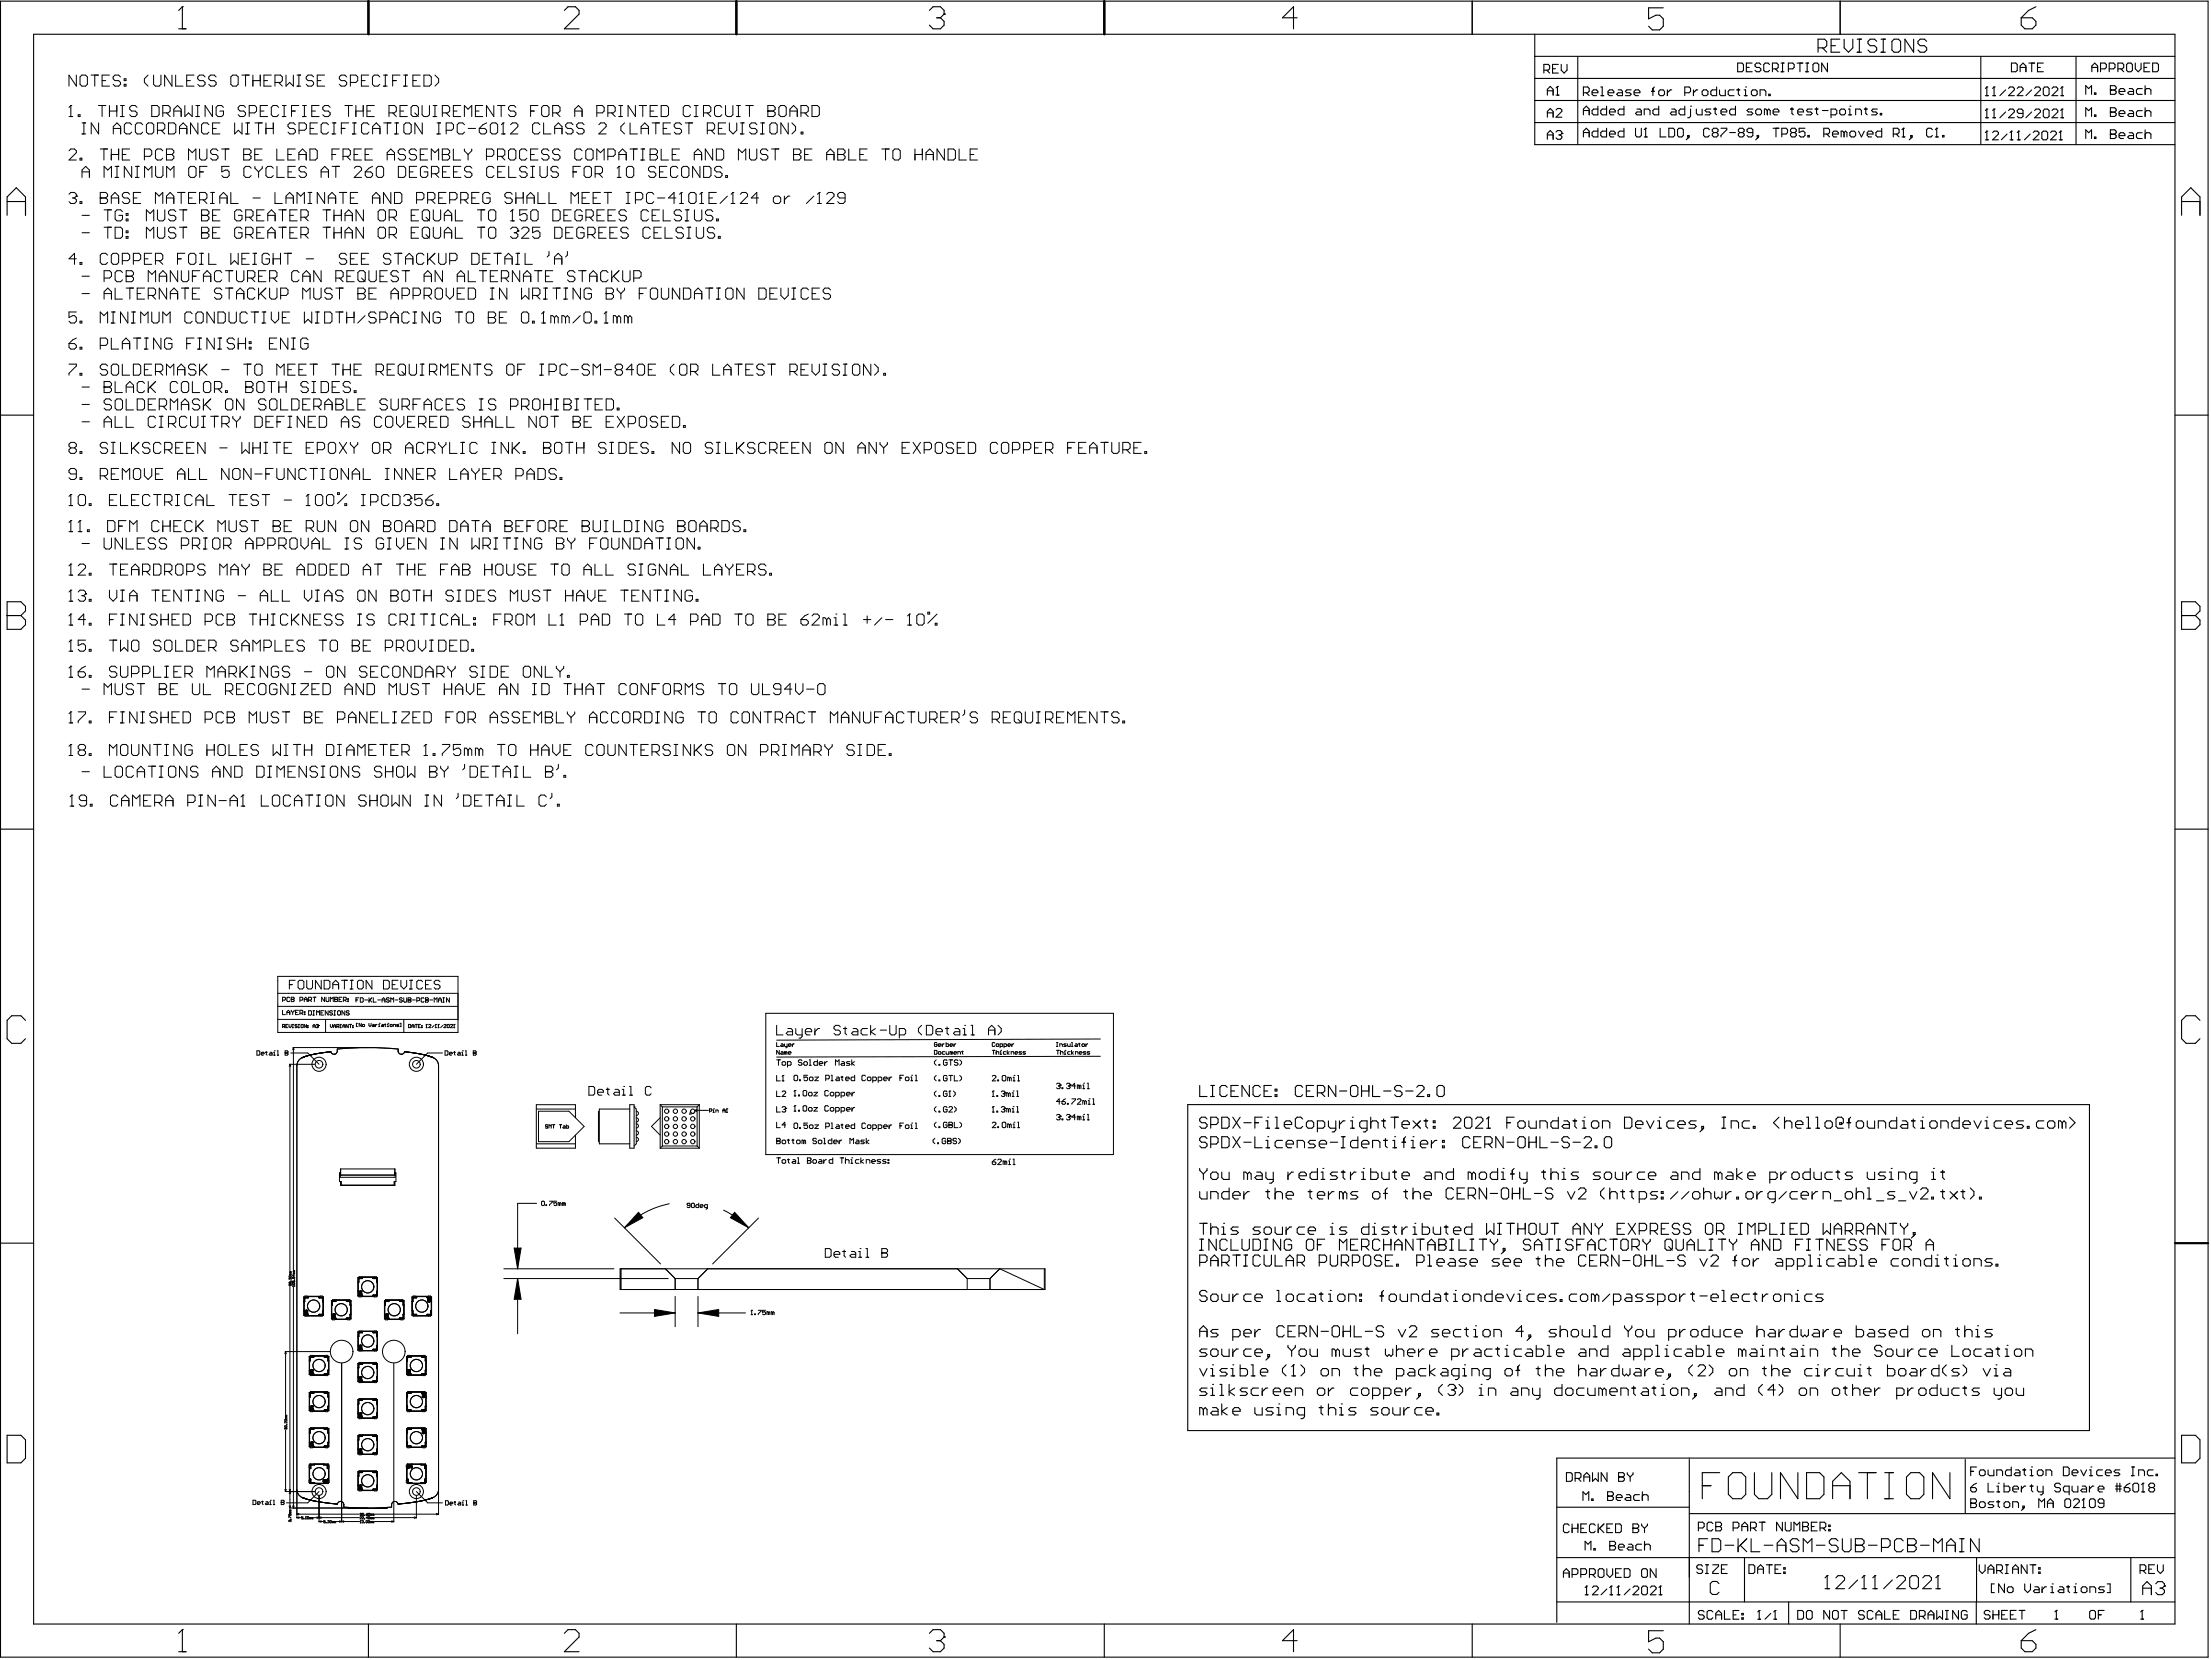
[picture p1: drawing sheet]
<svg xmlns="http://www.w3.org/2000/svg" width="847mm" height="636mm" viewBox="0 0 847 636" stroke-linecap="round" stroke-linejoin="round" font-family="sans-serif">
<g fill="none" stroke="#000" stroke-width=".38">
<path d="M29.2 28.8v4.2l-2.8-4.2v4.2M30.7 29.5l.7-.7h1.4l.7 .7v2.8l-.7 .7h-1.4l-.7-.7zM34.9 28.8h2.8M36.3 28.8v4.2M39.1 30.9h1.4M41.9 28.8h-2.8v4.2h2.8M46.2 29.5l-.7-.7h-1.5l-.7 .7v.7l.7 .7h1.5l.7 .7v.7l-.7 .7h-1.5l-.7-.7M47.6 32.3h.7v.7h-.7zM47.6 30.2h.7v.7h-.7zM56.7 28.8l-1.4 1.4v1.4l1.4 1.4M58.8 28.8v3.5l.7 .7h1.5l.7-.7v-3.5M65.9 28.8v4.2l-2.8-4.2v4.2"/>
<path d="M67.3 28.8v4.2h2.8M71.5 30.9h1.4M74.3 28.8h-2.8v4.2h2.8M78.6 29.5l-.7-.7h-1.4l-.8 .7v.7l.8 .7h1.4l.7 .7v.7l-.7 .7h-1.4l-.8-.7M82.8 29.5l-.7-.7h-1.4l-.7 .7v.7l.7 .7h1.4l.7 .7v.7l-.7 .7h-1.4l-.7-.7M88.4 29.5l.7-.7h1.4l.7 .7v2.8l-.7 .7h-1.4l-.7-.7zM92.7 28.8h2.8M94.1 28.8v4.2M96.9 28.8v4.2M96.9 30.9h2.8M99.7 28.8v4.2M101.1 30.9h1.4"/>
<path d="M103.9 28.8h-2.8v4.2h2.8M105.3 31.6h2.2l.7-.7v-1.4l-.7-.7h-2.2v4.2M106.7 31.6l1.5 1.4M109.6 28.8v4.2l1.4-1.4 1.4 1.4v-4.2M113.8 28.8h1.4M113.8 33h1.4M114.5 28.8v4.2M120.1 29.5l-.7-.7h-1.4l-.7 .7v.7l.7 .7h1.4l.7 .7v.7l-.7 .7h-1.4l-.7-.7M121.5 30.9h1.5M124.4 28.8h-2.9v4.2h2.9M132.8 29.5l-.7-.7h-1.4l-.7 .7v.7l.7 .7h1.4l.7 .7v.7l-.7 .7h-1.4l-.7-.7M134.2 31.6h2.1l.7-.7v-1.4l-.7-.7h-2.1v4.2"/>
<path d="M138.5 30.9h1.4M141.3 28.8h-2.8v4.2h2.8M145.5 29.5l-.7-.7h-1.4l-.7 .7v2.8l.7 .7h1.4l.7-.7M146.9 28.8h1.4M146.9 33h1.4M147.6 28.8v4.2M150.4 30.9h1.4M153.2 28.8h-2.8v4.2M154.7 28.8h1.4M154.7 33h1.4M155.4 28.8v4.2M158.2 30.9h1.4"/>
<path d="M161 28.8h-2.8v4.2h2.8M162.4 28.8h2.1l.7 .7v2.8l-.7 .7h-2.1zM166.6 28.8l1.4 1.4v1.4l-1.4 1.4M26.4 41.1l.7-.7v4.2M26.4 57.8l.7-.7h1.4l.7 .7v.7l-2.8 2.8h2.8M26.4 44.6h1.4M30 43.9h.7v.7h-.7zM31.4 47.1h1.4M31.4 51.3h1.4M32.1 47.1v4.2M37.7 40.4h2.8M37.8 47.1v4.2l-2.9-4.2v4.2"/>
<path d="M38.4 57.1h2.8M39.1 40.4v4.2M39.8 57.1v4.2M41.9 40.4v4.2M41.9 42.5h2.8M42.6 57.1v4.2M42.6 59.2h2.9M43.4 51.3v-2.8l1.4-1.4 1.4 1.4v2.8M43.4 49.2h2.8M44.7 40.4v4.2M45.5 57.1v4.2M46.2 44.6h1.4"/>
<path d="M46.2 40.4h1.4M46.9 40.4v4.2M46.9 59.2h1.4M49.7 57.1h-2.8v4.2h2.8M50.4 47.8l-.7-.7h-1.4l-.7 .7v2.8l.7 .7h1.4l.7-.7M52.5 41.1l-.7-.7h-1.4l-.7 .7v.7l.7 .7h1.4l.7 .7v.7l-.7 .7h-1.4l-.7-.7M54.7 47.8l-.7-.7h-1.4l-.7 .7v2.8l.7 .7h1.4l.7-.7M55.3 59.9h2.1l.7-.7v-1.4l-.7-.7h-2.1v4.2M56.1 47.8l.7-.7h1.4l.7 .7v2.8l-.7 .7h-1.4l-.7-.7zM58.1 40.4h2.1l.8 .7v2.8l-.8 .7h-2.1zM60.3 49.9h2.1l.7-.7v-1.4l-.7-.7h-2.1v4.2M61.7 49.9l1.4 1.4"/>
<path d="M62.4 43.2h2.1l.7-.7v-1.4l-.7-.7h-2.1v4.2M62.4 57.8l-.7-.7h-1.5l-.7 .7v2.8l.7 .7h1.5l.7-.7M63.8 57.1h2.1l.7 .7v.7l-.7 .7 .7 .7v.7l-.7 .7h-2.1zM63.8 59.2h2.1M63.8 43.2l1.4 1.4M64.5 47.1h2.2l.7 .7v2.8l-.7 .7h-2.2zM66.6 44.6v-2.8l1.4-1.4 1.4 1.4v2.8M66.6 42.5h2.8M68.8 51.3v-2.8l1.4-1.4 1.4 1.4v2.8M68.8 49.2h2.8M70.8 40.4v4.2l1.4-1.4 1.4 1.4v-4.2M75 44.6h1.5"/>
<path d="M75 40.4h1.5M75.7 40.4v4.2M75.8 47.1v4.2l-2.8-4.2v4.2M76.5 57.1v3.5l.7 .7h1.4l.7-.7v-3.5M80 47.8l-.7-.7h-1.4l-.7 .7v2.8l.7 .7h1.4l.7-.7M81.4 40.4v4.2l-2.8-4.2v4.2M81.4 49.2h1.5M83.5 57.8l-.7-.7h-1.4l-.7 .7v.7l.7 .7h1.4l.7 .7v.7l-.7 .7h-1.4l-.7-.7M84.3 47.1h-2.9v4.2h2.9M84.9 57.1h2.8M85.6 41.1l-.7-.7h-1.4l-.7 .7v2.8l.7 .7h1.4l.7-.7v-1.4h-1.4M86.3 57.1v4.2"/>
<path d="M89.9 47.1v4.2l1.4-1.4 1.4 1.4v-4.2M93.4 57.1h2.1l.7 .7v.7l-.7 .7 .7 .7v.7l-.7 .7h-2.1zM93.4 59.2h2.1M94.1 41.1l-.7-.7h-1.4l-.8 .7v.7l.8 .7h1.4l.7 .7v.7l-.7 .7h-1.4l-.8-.7M94.1 47.1h1.4M94.1 51.3h1.4M94.8 47.1v4.2M95.5 43.2h2.1l.7-.7v-1.4l-.7-.7h-2.1v4.2M97.6 59.2h1.4M97.7 47.1h2.8M99.1 47.1v4.2M99.7 42.5h1.4"/>
<path d="M100.4 57.1h-2.8v4.2h2.8M101.9 47.1v4.2M101.9 49.2h2.8M102.5 40.4h-2.8v4.2h2.8M104.7 47.1v4.2M106 57.1v4.2h2.9M106.7 41.1l-.7-.7h-1.4l-.7 .7v2.8l.7 .7h1.4l.7-.7M108.2 44.6h1.4M108.2 40.4h1.4M108.9 40.4v4.2M110.3 59.2h1.4M111.7 42.5h1.4"/>
<path d="M113.1 57.1h-2.8v4.2h2.8M113.2 47.8l-.8-.7h-1.4l-.7 .7v.7l.7 .7h1.4l.8 .7v.7l-.8 .7h-1.4l-.7-.7M114.5 59.2h2.8M114.5 40.4h-2.8v4.2M114.6 49.9h2.1l.7-.7v-1.4l-.7-.7h-2.1v4.2M115.9 44.6h1.4M115.9 40.4h1.4M116.6 40.4v4.2M118.7 57.1h2.1l.7 .7v2.8l-.7 .7h-2.1zM118.8 49.2h1.4M119.4 42.5h1.4M121.6 47.1h-2.8v4.2h2.8"/>
<path d="M122.2 40.4h-2.8v4.2h2.8M125.8 47.8l-.7-.7h-1.4l-.7 .7v2.8l.7 .7h1.4l.7-.7M126.5 41.1l-.7-.7h-1.4l-.7 .7v.7l.7 .7h1.4l.7 .7v.7l-.7 .7h-1.4l-.7-.7M127.2 59.2h1.4M127.2 47.1h1.4M127.2 51.3h1.4M127.9 47.1v4.2M130 57.1h-2.8v4.2M130.8 49.2h1.4M131.4 59.9h2.1l.7-.7v-1.4l-.7-.7h-2.1v4.2M132.1 40.4h2.8M132.8 59.9l1.4 1.4"/>
<path d="M133.5 40.4v4.2M133.6 47.1h-2.8v4.2M135 47.1h1.4M135 51.3h1.4M135.6 59.2h1.4M135.7 47.1v4.2M136.3 40.4v4.2M136.3 42.5h2.9M138.5 57.1h-2.9v4.2h2.9M139.2 40.4v4.2M139.9 59.2h1.4M140.6 42.5h1.4"/>
<path d="M141.3 47.8l-.7-.7h-1.4l-.7 .7v2.8l.7 .7h1.4l.7-.7M142.7 57.1h-2.8v4.2h2.8M142.7 51.3v-2.8l1.4-1.4 1.5 1.4v2.8M142.7 49.2h2.9M143.4 40.4h-2.8v4.2h2.8M147 47.1h2.8M148.3 59.2h2.8M148.4 47.1v4.2M149 43.2h2.1l.7-.7v-1.4l-.7-.7h-2.1v4.2M150.4 43.2l1.4 1.4M151.2 47.1h1.4M151.2 51.3h1.4"/>
<path d="M151.9 47.1v4.2M153.2 42.5h1.5M154.7 47.8l.7-.7h1.4l.7 .7v2.8l-.7 .7h-1.4l-.7-.7zM155.4 57.8l-.7-.7h-1.5l-.7 .7v.7l.7 .7h1.5l.7 .7v.7l-.7 .7h-1.5l-.7-.7M156.1 40.4h-2.9v4.2h2.9M157.5 41.1l.7-.7h1.4l.7 .7v2.8l-.7 .7h-1.4l-.7-.7zM158.9 43.2l1.4 1.4M159.6 57.8l-.7-.7h-1.4l-.7 .7v.7l.7 .7h1.4l.7 .7v.7l-.7 .7h-1.4l-.7-.7M161 59.2h1.4M161.7 40.4v3.5l.7 .7h1.4l.7-.7v-3.5M161.8 47.1v4.2l-2.9-4.2v4.2M163.8 57.1h-2.8v4.2h2.8"/>
<path d="M165.9 44.6h1.4M165.9 40.4h1.4M166.6 40.4v4.2M167.4 47.1h1.4M167.4 51.3h1.4M168.1 47.1v4.2M169.4 43.2h2.2l.7-.7v-1.4l-.7-.7h-2.2v4.2M169.4 57.1h2.2l.7 .7v.7l-.7 .7 .7 .7v.7l-.7 .7h-2.2zM169.4 59.2h2.2M170.9 43.2l1.4 1.4M170.9 49.9h2.1l.7-.7v-1.4l-.7-.7h-2.1v4.2M173.7 57.1v4.2h2.8"/>
<path d="M173.7 42.5h1.4M176.5 40.4h-2.8v4.2h2.8M177.9 44.6v-4.2l1.4 1.4 1.4-1.4v4.2M177.9 57.1v.7l1.4 1.4M178 47.8l-.7-.7h-1.4l-.8 .7v2.8l.8 .7h1.4l.7-.7M179.3 59.2v2.1M179.4 49.2h2.8M180.7 57.1v.7l-1.4 1.4M182.1 42.5h1.4M183.6 49.2h2.1l.7 .7v.7l-.7 .7h-1.4l-.7-.7zM184.9 40.4h-2.8v4.2h2.8M186.4 59.9h2.1l.7-.7v-1.4l-.7-.7h-2.1v4.2"/>
<path d="M186.4 47.1l-1.4 .7-1.4 1.4M187.8 47.8l.7-.7h1.4l.7 .7v2.8l-.7 .7h-1.4l-.7-.7zM189.2 40.4v4.2l-2.8-4.2v4.2M190.6 59.9h2.1l.7-.7v-1.4l-.7-.7h-2.1v4.2M190.6 40.4h2.8M192 40.4v4.2M192 59.9l1.4 1.4M192.1 47.8l.7-.7v4.2M192.1 51.3h1.4M194.8 57.8l.7-.7h1.4l.7 .7v2.8l-.7 .7h-1.4l-.7-.7zM195.6 47.8l.7-.7h1.4l.7 .7v.7l-2.8 2.8h2.8M197.6 41.1l-.7-.7h-1.4l-.7 .7v.7l.7 .7h1.4l.7 .7v.7l-.7 .7h-1.4l-.7-.7"/>
<path d="M201.9 57.8l-.7-.7h-1.5l-.7 .7v2.8l.7 .7h1.5l.7-.7M203.3 59.2h1.4M203.3 42.5h1.4M206.1 40.4h-2.8v4.2M206.1 57.1h-2.8v4.2h2.8M206.9 47.8l-.8-.7h-1.4l-.7 .7v2.8l.7 .7h1.4l.8-.7M207.5 41.1l.7-.7h1.4l.7 .7v2.8l-.7 .7h-1.4l-.7-.7zM208.3 47.1v4.2h2.8M210.3 57.8l-.7-.7h-1.4l-.7 .7v.7l.7 .7h1.4l.7 .7v.7l-.7 .7h-1.4l-.7-.7M211.7 43.2h2.1l.7-.7v-1.4l-.7-.7h-2.1v4.2M212.5 51.3v-2.8l1.4-1.4 1.4 1.4v2.8M212.5 49.2h2.8"/>
<path d="M213.1 43.2l1.4 1.4M214.5 57.8l-.7-.7h-1.4l-.7 .7v.7l.7 .7h1.4l.7 .7v.7l-.7 .7h-1.4l-.7-.7M219.5 47.8l-.7-.7h-1.4l-.7 .7v.7l.7 .7h1.4l.7 .7v.7l-.7 .7h-1.4l-.7-.7M220.2 44.6v-2.8l1.4-1.4 1.4 1.4v2.8M220.2 42.5h2.8M223 57.8l-.7-.7h-1.4l-.7 .7v2.8l.7 .7h1.4l.7-.7M223.8 47.8l-.7-.7h-1.5l-.7 .7v.7l.7 .7h1.5l.7 .7v.7l-.7 .7h-1.5l-.7-.7M224.4 57.8l.7-.7h1.4l.7 .7v2.8l-.7 .7h-1.4l-.7-.7zM228.6 43.2h2.1l.7-.7v-1.4l-.7-.7h-2.1v4.2M229.4 47.8l.7-.7h1.4l.7 .7v.7l-2.8 2.8h2.8M232.9 43.2h2.1l.7-.7v-1.4l-.7-.7h-2.1v4.2M232.9 59.9h2.1l.7-.7v-1.4l-.7-.7h-2.1v4.2"/>
<path d="M234.3 43.2l1.4 1.4M237.1 59.2h2.8M237.1 44.6h1.4M237.1 40.4h1.4M237.8 40.4v4.2M239.3 47.1l-1.4 1.4v1.4l1.4 1.4M241.3 57.1h2.8M241.4 47.1v4.2h2.8M242.7 57.1v4.2M243.4 40.4v4.2l-2.8-4.2v4.2M244.8 40.4h2.9M245.5 57.1h1.4"/>
<path d="M245.6 51.3v-2.8l1.4-1.4 1.4 1.4v2.8M245.6 49.2h2.8M246.2 40.4v4.2M246.2 57.1v4.2M249.1 57.1h2.1l.7 .7v.7l-.7 .7 .7 .7v.7l-.7 .7h-2.1zM249.1 59.2h2.1M249.1 42.5h1.4M249.8 47.1h2.8M251.2 47.1v4.2M251.9 40.4h-2.8v4.2h2.8M253.3 40.4h2.1l.7 .7v2.8l-.7 .7h-2.1zM253.3 57.1v4.2h2.8"/>
<path d="M254.1 49.2h1.4M256.9 47.1h-2.8v4.2h2.8M257.5 59.2h1.4M260.3 57.1h-2.8v4.2h2.8M261.1 47.8l-.7-.7h-1.4l-.7 .7v.7l.7 .7h1.4l.7 .7v.7l-.7 .7h-1.4l-.7-.7M262.5 47.1h2.8M263.9 47.1v4.2M264.6 41.1l-.7-.7h-1.5l-.7 .7v2.8l.7 .7h1.5l.7-.7M266 59.2h2.8M266 44.6h1.4M266 40.4h1.4M266.7 40.4v4.2"/>
<path d="M269.5 43.2h2.1l.7-.7v-1.4l-.7-.7h-2.1v4.2M270.9 43.2l1.4 1.4M271 49.9h2.1l.7-.7v-1.4l-.7-.7h-2.1v4.2M272.4 49.9l1.4 1.4M273 57.1v4.2l-2.8-4.2v4.2M274.4 57.1h2.1l.7 .7v2.8l-.7 .7h-2.1zM275.2 49.2h1.4M276.5 41.1l-.7-.7h-1.4l-.7 .7v2.8l.7 .7h1.4l.7-.7M277.9 40.4v3.5l.8 .7h1.4l.7-.7v-3.5M278 47.1h-2.8v4.2h2.8M279.4 47.1v2.8l1.4 1.4 1.4-1.4v-2.8M282.2 44.6h1.4"/>
<path d="M282.2 40.4h1.4M282.9 40.4v4.2M283.6 47.1h1.5M283.6 51.3h1.5M284.4 47.1v4.2M285.7 40.4h2.8M287.1 57.1v3.5l.7 .7h1.4l.7-.7v-3.5M287.1 40.4v4.2M290 47.8l-.7-.7h-1.4l-.7 .7v.7l.7 .7h1.4l.7 .7v.7l-.7 .7h-1.4l-.7-.7M291.4 47.1h1.4M291.4 51.3h1.4M292.1 47.1v4.2"/>
<path d="M294.2 57.8l-.8-.7h-1.4l-.7 .7v.7l.7 .7h1.4l.8 .7v.7l-.8 .7h-1.4l-.7-.7M294.2 40.4h2.1l.7 .7v.7l-.7 .7 .7 .7v.7l-.7 .7h-2.1zM294.2 42.5h2.1M294.9 47.8l.7-.7h1.4l.7 .7v2.8l-.7 .7h-1.4l-.7-.7zM295.6 57.1h2.8M297 57.1v4.2M298.4 41.1l.7-.7h1.4l.7 .7v2.8l-.7 .7h-1.4l-.7-.7zM302 47.1v4.2l-2.9-4.2v4.2M302.6 44.6v-2.8l1.4-1.4 1.4 1.4v2.8M302.6 42.5h2.8M303.4 47.1l1.4 1.4v1.4l-1.4 1.4M304 57.1h2.1l.7 .7v.7l-.7 .7 .7 .7v.7l-.7 .7h-2.1z"/>
<path d="M304 59.2h2.1M306.8 43.2h2.1l.8-.7v-1.4l-.8-.7h-2.1v4.2M306.9 50.6h.7v.7h-.7zM308.2 59.2h1.5M308.2 43.2l1.5 1.4M311.1 40.4h2.1l.7 .7v2.8l-.7 .7h-2.1zM311.1 57.1h-2.9v4.2h2.9M316.7 59.2h2.8M320.9 57.1h2.1l.7 .7v.7l-.7 .7 .7 .7v.7l-.7 .7h-2.1zM320.9 59.2h2.1M325.2 57.1v4.2h2.8M329.4 59.2h1.4"/>
<path d="M332.2 57.1h-2.8v4.2h2.8M337.8 57.1h2.9M339.2 57.1v4.2M342.1 57.8l.7-.7h1.4l.7 .7v2.8l-.7 .7h-1.4l-.7-.7zM350.5 59.2h2.8M350.5 57.1v4.2M353.3 57.1v4.2M354.7 59.2h2.9M361.8 57.1v4.2l-2.8-4.2v4.2M363.2 57.1h2.1l.7 .7v2.8l-.7 .7h-2.1zM367.4 57.1v4.2h2.8M371.7 59.2h1.4"/>
<path d="M374.5 57.1h-2.8v4.2h2.8M26.4 74.4l.7-.7h1.4l.7 .7v.7l-.7 .7M27.8 75.8h.7M28.5 75.8l.7 .7v.7l-.7 .7h-1.4l-.7-.7M30.7 60.6h.7v.7h-.7zM30.7 77.2h.7v.7h-.7zM31.4 67.9v-2.8l1.4-1.4 1.4 1.4v2.8M31.4 65.8h2.8M38.4 73.7h2.1l.7 .7v.7l-.7 .7 .7 .7v.7l-.7 .7h-2.1zM38.4 75.8h2.1M39.9 67.9v-4.2l1.4 1.4 1.4-1.4v4.2M42.6 77.9v-2.8l1.4-1.4 1.5 1.4v2.8"/>
<path d="M42.6 75.8h2.9M44.1 63.7h1.4M44.1 67.9h1.4M44.8 63.7v4.2M49.7 74.4l-.7-.7h-1.4l-.7 .7v.7l.7 .7h1.4l.7 .7v.7l-.7 .7h-1.4l-.7-.7M50.4 63.7v4.2l-2.8-4.2v4.2M51.1 75.8h1.4M51.9 63.7h1.4M51.9 67.9h1.4M52.6 63.7v4.2M53.9 73.7h-2.8v4.2h2.8M55.4 67.9v-4.2l1.4 1.4 1.4-1.4v4.2"/>
<path d="M59.5 77.9v-4.2l1.5 1.4 1.4-1.4v4.2M59.6 63.7v3.5l.7 .7h1.4l.7-.7v-3.5M63.8 77.9v-2.8l1.4-1.4 1.4 1.4v2.8M63.8 75.8h2.8M63.8 67.9v-4.2l1.4 1.4 1.5-1.4v4.2M68 73.7h2.8M69.4 73.7v4.2M72.2 61.3v-4.2l1.4 1.4 1.4-1.4v4.2M72.2 75.8h1.4M72.3 64.4l.7-.7h1.4l.7 .7v2.8l-.7 .7h-1.4l-.7-.7zM75 73.7h-2.8v4.2h2.8M76.5 76.5h2.1l.7-.7v-1.4l-.7-.7h-2.1v4.2"/>
<path d="M76.5 65.8h1.4M77.9 76.5l1.4 1.4M79.3 63.7h-2.8v4.2M80.7 73.7h1.4M80.7 77.9h1.4M81.4 73.7v4.2M84.2 77.9v-2.8l1.4-1.4 1.4 1.4v2.8M84.2 75.8h2.8M87.8 63.7h-2.8v2.1l1.4-.7h.7l.7 .7v1.4l-.7 .7h-1.4l-.7-.7M88.4 73.7v4.2h2.8M96.2 64.4l-.7-.7h-1.4l-.7 .7v2.8l.7 .7h1.4l.7-.7M96.9 75.8h2.8"/>
<path d="M97.7 63.7v.7l1.4 1.4M99.1 65.8v2.1M100.5 63.7v.7l-1.4 1.4M104.7 64.4l-.7-.7h-1.4l-.7 .7v2.8l.7 .7h1.4l.7-.7M105.3 73.7v4.2h2.9M106.1 63.7v4.2h2.8M109.6 77.9v-2.8l1.4-1.4 1.4 1.4v2.8M109.6 75.8h2.8M110.3 65.8h1.4M113.2 63.7h-2.9v4.2h2.9M113.8 77.9v-4.2l1.4 1.4 1.4-1.4v4.2M114.5 61.3v-2.8l1.4-1.4 1.4 1.4v2.8"/>
<path d="M117.4 64.4l-.7-.7h-1.4l-.7 .7v.7l.7 .7h1.4l.7 .7v.7l-.7 .7h-1.4l-.7-.7M118 73.7h1.4M118 77.9h1.4M118.7 73.7v4.2M123 67.9v-2.8l1.4-1.4 1.4 1.4v2.8M123 65.8h2.8M124.4 73.7v4.2l-2.9-4.2v4.2M125.8 77.9v-2.8l1.4-1.4 1.4 1.4v2.8M125.8 75.8h2.8M127.2 63.7h2.9M128.6 63.7v4.2M130 73.7h2.8"/>
<path d="M131.4 73.7v4.2M134.2 75.8h1.4M135.7 64.4l.7-.7h1.4l.7 .7v.7l-2.8 2.8h2.8M137 73.7h-2.8v4.2h2.8M139.9 65.8h2.1l.7 .7v.7l-.7 .7h-1.4l-.7-.7zM142.7 77.9v-2.8l1.4-1.4 1.4 1.4v2.8M142.7 75.8h2.8M142.7 63.7l-1.4 .7-1.4 1.4M144.1 64.4l.8-.7h1.4l.7 .7v2.8l-.7 .7h-1.4l-.8-.7zM148.3 61.3v-2.8l1.4-1.4 1.4 1.4v2.8M149.7 73.7v4.2l-2.8-4.2v4.2M151.1 73.7h2.1l.8 .7v2.8l-.8 .7h-2.1z"/>
<path d="M152.6 63.7h2.1l.7 .7v2.8l-.7 .7h-2.1zM156.8 65.8h1.4M159.6 76.5h2.1l.7-.7v-1.4l-.7-.7h-2.1v4.2M159.6 63.7h-2.8v4.2h2.8M163.8 76.5h2.1l.7-.7v-1.4l-.7-.7h-2.1v4.2M163.9 64.4l-.7-.7h-1.4l-.7 .7v2.8l.7 .7h1.4l.7-.7v-1.4h-1.4M165.2 61.3v-4.2l1.4 1.4 1.4-1.4v4.2M165.2 76.5l1.4 1.4M165.3 66.5h2.1l.7-.7v-1.4l-.7-.7h-2.1v4.2M166.7 66.5l1.4 1.4M168 75.8h1.4M169.5 65.8h1.4"/>
<path d="M170.9 73.7h-2.9v4.2h2.9M172.3 76.5h2.1l.7-.7v-1.4l-.7-.7h-2.1v4.2M172.3 63.7h-2.8v4.2h2.8M173.7 65.8h1.4M176.5 76.5h2.1l.7-.7v-1.4l-.7-.7h-2.1v4.2M176.6 63.7h-2.9v4.2h2.9M177.9 76.5l1.4 1.4M180.7 75.8h1.4M180.8 64.4l-.7-.7h-1.4l-.7 .7v.7l.7 .7h1.4l.7 .7v.7l-.7 .7h-1.4l-.7-.7M183.5 73.7h-2.8v4.2h2.8M187.8 74.4l-.7-.7h-1.4l-.8 .7v2.8l.8 .7h1.4l.7-.7v-1.4h-1.4M189.2 64.4l-.7-.7h-1.4l-.7 .7v2.8l.7 .7h1.4l.7-.7"/>
<path d="M190.6 65.8h1.5M193.5 63.7h-2.9v4.2h2.9M194.9 63.7v4.2h2.8M196.2 74.4l-.7-.7h-1.4l-.7 .7v.7l.7 .7h1.4l.7 .7v.7l-.7 .7h-1.4l-.7-.7M197.6 73.7v4.2M197.6 75.8h2.8M200.4 73.7v4.2M201.9 77.9v-2.8l1.4-1.4 1.4 1.4v2.8M201.9 75.8h2.8M201.9 64.4l-.7-.7h-1.4l-.7 .7v.7l.7 .7h1.4l.7 .7v.7l-.7 .7h-1.4l-.7-.7M203.3 63.7h1.4M203.3 67.9h1.4"/>
<path d="M204 63.7v4.2M206.1 73.7v4.2h2.8M206.9 63.7v3.5l.7 .7h1.4l.7-.7v-3.5M210.3 73.7v4.2h2.8M213.9 64.4l-.7-.7h-1.4l-.7 .7v.7l.7 .7h1.4l.7 .7v.7l-.7 .7h-1.4l-.7-.7M218.8 77.9v-4.2l1.4 1.4 1.4-1.4v4.2M219.5 65.8h1.4M222.4 63.7h-2.9v4.2M223 75.8h1.4M223.8 64.4l.7-.7h1.4l.7 .7v2.8l-.7 .7h-1.4l-.7-.7zM225.8 73.7h-2.8v4.2h2.8M227.2 75.8h1.4"/>
<path d="M228 66.5h2.1l.7-.7v-1.4l-.7-.7h-2.1v4.2M228.6 61.3v-4.2l1.4 1.4 1.4-1.4v4.2M229.4 66.5l1.4 1.4M230 73.7h-2.8v4.2h2.8M231.4 73.7h2.9M232.9 73.7v4.2M236.4 64.4l.7-.7v4.2M236.4 67.9h1.5M237.1 61.3v-2.8l1.4-1.4 1.4 1.4v2.8M239.9 73.7h1.4M239.9 77.9h1.4M240 64.4l.7-.7h1.4l.7 .7v2.8l-.7 .7h-1.4l-.7-.7z"/>
<path d="M240.6 73.7v4.2M243.4 76.5h2.1l.7-.7v-1.4l-.7-.7h-2.1v4.2M245.5 61.3h1.4M250.5 74.4l-.7-.7h-1.4l-.7 .7v2.8l.7 .7h1.4l.7-.7M251.2 64.4l-.7-.7h-1.4l-.7 .7v.7l.7 .7h1.4l.7 .7v.7l-.7 .7h-1.4l-.7-.7M251.9 75.8h2.8M252.6 65.8h1.5M255.5 63.7h-2.9v4.2h2.9M258.9 75.8h-2.8l2.1-2.1v4.2M259.7 64.4l-.7-.7h-1.4l-.7 .7v2.8l.7 .7h1.4l.7-.7M260.3 74.4l.7-.7v4.2M260.3 77.9h1.4"/>
<path d="M261.1 64.4l.7-.7h1.4l.7 .7v2.8l-.7 .7h-1.4l-.7-.7zM263.9 74.4l.7-.7h1.4l.7 .7v2.8l-.7 .7h-1.4l-.7-.7zM266 61.3v-2.8l1.4-1.4 1.4 1.4v2.8M268.1 74.4l.7-.7v4.2M268.1 77.9h1.4M268.1 63.7v4.2l-2.8-4.2v4.2M269.6 63.7h2.1l.7 .7v2.8l-.7 .7h-2.1zM271.6 75.8h1.4M274.4 73.7h-2.8v4.2h2.8M276.6 64.4l-.7-.7h-1.4l-.7 .7v.7l.7 .7h1.4l.7 .7v.7l-.7 .7h-1.4l-.7-.7M278 67.2h.7v.7h-.7zM278.7 75.1l-2.9 2.8"/>
<path d="M280.1 74.4l.7-.7v4.2M280.1 77.9h1.4M282.9 61.3v-4.2l1.4 1.4 1.4-1.4v4.2M283.6 74.4l.7-.7h1.4l.7 .7v.7l-2.8 2.8h2.8M290.6 75.8h-2.8l2.1-2.1v4.2M297 75.1h1.4l.7 .7v1.4l-.7 .7h-1.4l-.7-.7v-1.4zM300.5 75.1v2.8M302.6 75.1h-.7l-1.4 1.4M311.8 75.1l-2.9 2.8M313.2 74.4l.7-.7v4.2M313.2 77.9h1.4M316.7 61.3v-2.8l1.4-1.4 1.4 1.4v2.8"/>
<path d="M316.7 74.4l.7-.7h1.4l.7 .7v.7l-2.8 2.8h2.8M323.7 75.8h-2.1l-.7-.7v-.7l.7-.7h1.4l.7 .7v2.8l-.7 .7h-1.4l-.7-.7M354.7 61.3v-2.8l1.5-1.4 1.4 1.4v2.8M29.2 99.1h-2.8l2.1-2.1v4.2M31.4 82.5h2.8M31.4 89.1h2.8M39.9 80.4h2.8M39.9 87h2.8M41.2 97.7l-.7-.7h-1.4l-.7 .7v2.8l.7 .7h1.4l.7-.7M41.3 80.4v4.2M41.3 87v4.2M43.3 97h1.4l.8 .7v2.8l-.8 .7h-1.4l-.7-.7v-2.8z"/>
<path d="M44.1 87h2.1l.7 .7v2.8l-.7 .7h-2.1zM46.9 99.8h2.1l.7-.7v-1.4l-.7-.7h-2.1v4.2M46.9 81.1l-.7-.7h-1.4l-.7 .7v2.8l.7 .7h1.4l.7-.7v-1.4h-1.4M48.3 81.8h.7v.7h-.7zM48.3 83.9h.7v.7h-.7zM48.3 88.4h.7v.7h-.7zM48.3 90.5h.7v.7h-.7zM51.1 99.8h2.1l.7-.7v-1.4l-.7-.7h-2.1v4.2M55.3 99.1h1.4M56.1 84.6v-4.2l1.4 1.4 1.4-1.4v4.2M56.1 91.2v-4.2l1.4 1.4 1.4-1.4v4.2M58.1 97h-2.8v4.2h2.8"/>
<path d="M59.5 99.8h2.2l.7-.7v-1.4l-.7-.7h-2.2v4.2M60.3 80.4v3.5l.7 .7h1.4l.7-.7v-3.5M60.3 87v3.5l.7 .7h1.4l.7-.7v-3.5M61 99.8l1.4 1.4M67.4 81.1l-.7-.7h-1.5l-.7 .7v.7l.7 .7h1.5l.7 .7v.7l-.7 .7h-1.5l-.7-.7M67.4 87.7l-.7-.7h-1.5l-.7 .7v.7l.7 .7h1.5l.7 .7v.7l-.7 .7h-1.5l-.7-.7M68 99.1h1.4M68.8 80.4h2.8M68.8 87h2.8M70.2 80.4v4.2M70.2 87v4.2M70.8 97h-2.8v4.2"/>
<path d="M72.9 97h1.4l.7 .7v2.8l-.7 .7h-1.4l-.7-.7v-2.8zM76.5 97h1.4M77.2 97v4.2M77.2 82.5h2.1M77.2 80.4h2.1l.7 .7v.7l-.7 .7 .7 .7v.7l-.7 .7h-2.1zM77.2 87h2.1l.7 .7v.7l-.7 .7 .7 .7v.7l-.7 .7h-2.1zM77.2 89.1h2.1M80 97v4.2h2.8M81.4 82.5h1.5M81.4 89.1h1.5M84.3 80.4h-2.9v4.2h2.9M84.3 87h-2.9v4.2h2.9"/>
<path d="M88.4 97v4.2l1.4-1.4 1.4 1.4v-4.2M92.7 99.1h1.4M92.7 81.1l-.7-.7h-1.4l-.7 .7v2.8l.7 .7h1.4l.7-.7v-1.4h-1.4M92.7 87.7l-.7-.7h-1.4l-.7 .7v2.8l.7 .7h1.4l.7-.7v-1.4h-1.4M94.1 83.2h2.1l.7-.7v-1.4l-.7-.7h-2.1v4.2M94.1 89.8h2.1l.7-.7v-1.4l-.7-.7h-2.1v4.2M95.5 97h-2.8v4.2h2.8M95.5 83.2l1.4 1.4M95.5 89.8l1.4 1.4M96.9 97h1.4M97.6 97v4.2M98.4 82.5h1.4"/>
<path d="M98.4 89.1h1.4M101.2 80.4h-2.8v4.2h2.8M101.2 87h-2.8v4.2h2.8M102.6 82.5h2.8M102.6 84.6v-2.8l1.4-1.4 1.4 1.4v2.8M102.6 91.2v-2.8l1.4-1.4 1.4 1.4v2.8M102.6 89.1h2.8M103.2 97.7l-.7-.7h-1.4l-.7 .7v2.8l.7 .7h1.4l.7-.7v-1.4h-1.4M104.6 97v4.2M104.6 99.1h2.9M106.8 80.4h2.8M106.8 87h2.8"/>
<path d="M107.5 97v4.2M108.2 80.4v4.2M108.2 87v4.2M108.9 97h2.8M110.3 97v4.2M111 82.5h1.4M111 89.1h1.4M113.9 80.4h-2.9v4.2h2.9M113.9 87h-2.9v4.2h2.9M115.3 83.2h2.1l.7-.7v-1.4l-.7-.7h-2.1v4.2M115.3 89.8h2.1l.7-.7v-1.4l-.7-.7h-2.1v4.2M116.7 83.2l1.4 1.4"/>
<path d="M116.7 89.8l1.4 1.4M117.3 99.1h2.8M123.7 80.4h2.8M123.7 87h2.8M125.1 80.4v4.2M125.1 87v4.2M127.9 80.4v4.2M127.9 82.5h2.9M127.9 87v4.2M127.9 89.1h2.9M130.8 80.4v4.2M130.8 87v4.2"/>
<path d="M132.2 84.6v-2.8l1.4-1.4 1.4 1.4v2.8M132.2 91.2v-2.8l1.4-1.4 1.4 1.4v2.8M132.2 82.5h2.8M132.2 89.1h2.8M132.8 97.7l-.7-.7h-1.4l-.7 .7v.7l.7 .7h1.4l.7 .7v.7l-.7 .7h-1.4l-.7-.7M134.2 99.1h1.4M137 97h-2.8v4.2h2.8M138.5 99.1h1.4M139.2 80.4v4.2l-2.8-4.2v4.2M139.2 87v4.2l-2.8-4.2v4.2M141.3 97h-2.8v4.2h2.8M144.9 81.1l.7-.7h1.4l.7 .7v2.8l-.7 .7h-1.4l-.7-.7z"/>
<path d="M144.9 87.7l.7-.7h1.4l.7 .7v2.8l-.7 .7h-1.4l-.7-.7zM149.1 83.2h2.1l.7-.7v-1.4l-.7-.7h-2.1v4.2M149.1 89.8h2.1l.7-.7v-1.4l-.7-.7h-2.1v4.2M149.7 97.7l-.7-.7h-1.4l-.7 .7v.7l.7 .7h1.4l.7 .7v.7l-.7 .7h-1.4l-.7-.7M150.5 83.2l1.4 1.4M150.5 89.8l1.4 1.4M151.1 97h2.9M152.5 97v4.2M155.4 99.1h2.8M157.5 82.5h1.4M157.5 89.1h1.4M160.4 80.4h-2.9v4.2h2.9"/>
<path d="M160.4 87h-2.9v4.2h2.9M161.8 81.1l.7-.7h1.4l.7 .7v2.8l-.7 .7h-1.4l-.7-.7zM161.8 87.7l.7-.7h1.4l.7 .7v2.8l-.7 .7h-1.4l-.7-.7zM162.4 97.7l-.7-.7h-1.4l-.7 .7v2.8l.7 .7h1.4l.7-.7M163.2 83.2l1.4 1.4M163.2 89.8l1.4 1.4M163.8 97v4.2M164.5 99.1l2.1 2.1M166 80.4v3.5l.7 .7h1.4l.7-.7v-3.5M166 87v3.5l.7 .7h1.4l.7-.7v-3.5M166.6 97l-2.8 2.8M168 97v3.5l.7 .7h1.5l.7-.7v-3.5"/>
<path d="M170.2 84.6v-2.8l1.4-1.4 1.4 1.4v2.8M170.2 91.2v-2.8l1.4-1.4 1.4 1.4v2.8M170.2 82.5h2.8M170.2 89.1h2.8M172.3 99.8h2.1l.7-.7v-1.4l-.7-.7h-2.1v4.2M174.4 80.4v4.2h2.9M174.4 87v4.2h2.9M180.7 97h2.1l.7 .7v2.8l-.7 .7h-2.1zM182.9 80.4h2.8M182.9 87h2.8M184.3 80.4v4.2M184.3 87v4.2"/>
<path d="M184.9 99.1h1.5M187.1 81.1l.7-.7h1.4l.7 .7v2.8l-.7 .7h-1.4l-.7-.7zM187.1 87.7l.7-.7h1.4l.7 .7v2.8l-.7 .7h-1.4l-.7-.7zM187.8 97h-2.9v4.2h2.9M189.2 97h2.8M190.6 97v4.2M193.4 99.1h2.8M195.6 87.7l.7-.7h1.4l.7 .7v.7l-.7 .7M195.6 84.6h1.4M195.6 81.1l.7-.7v4.2M197 89.1h.7M197.6 97h1.4"/>
<path d="M197.7 89.1l.7 .7v.7l-.7 .7h-1.4l-.7-.7M198.3 97v4.2M199.8 87.7l.7-.7h1.4l.7 .7v.7l-2.8 2.8h2.8M201.2 97v4.2h2.8M201.9 80.4h-2.8v2.1l1.4-.7h.7l.7 .7v1.4l-.7 .7h-1.4l-.7-.7M203.3 81.1l.7-.7h1.4l.7 .7v2.8l-.7 .7h-1.4l-.7-.7zM206.9 87h-2.9v2.1l1.4-.7h.7l.8 .7v1.4l-.8 .7h-1.4l-.7-.7M210.3 96.3v1.4l-.7 .7M211.8 80.4h2.1l.7 .7v2.8l-.7 .7h-2.1zM212.4 99.1h2.8M212.5 87h2.1l.7 .7v2.8l-.7 .7h-2.1zM216 82.5h1.4"/>
<path d="M216.7 89.1h1.4M217.4 96.3v1.4l-.7 .7M218.8 80.4h-2.8v4.2h2.8M219.5 87h-2.8v4.2h2.8M223.1 81.1l-.7-.7h-1.5l-.7 .7v2.8l.7 .7h1.5l.7-.7v-1.4h-1.5M223.8 87.7l-.7-.7h-1.5l-.7 .7v2.8l.7 .7h1.5l.7-.7v-1.4h-1.4M224.5 83.2h2.1l.7-.7v-1.4l-.7-.7h-2.1v4.2M225.2 89.8h2.1l.7-.7v-1.4l-.7-.7h-2.1v4.2M225.9 83.2l1.4 1.4M226.6 89.8l1.4 1.4M228.7 82.5h1.4M229.4 89.1h1.4"/>
<path d="M231.5 80.4h-2.8v4.2h2.8M232.2 87h-2.8v4.2h2.8M232.9 82.5h1.4M233.6 89.1h1.4M235.7 80.4h-2.8v4.2h2.8M236.4 87h-2.8v4.2h2.8M240 81.1l-.7-.7h-1.4l-.8 .7v.7l.8 .7h1.4l.7 .7v.7l-.7 .7h-1.4l-.8-.7M240.7 87.7l-.7-.7h-1.4l-.7 .7v.7l.7 .7h1.4l.7 .7v.7l-.7 .7h-1.4l-.7-.7M248.4 81.1l-.7-.7h-1.4l-.7 .7v2.8l.7 .7h1.4l.7-.7M249.1 87.7l-.7-.7h-1.4l-.7 .7v2.8l.7 .7h1.4l.7-.7M249.8 82.5h1.4M250.5 89.1h1.4"/>
<path d="M252.6 80.4h-2.8v4.2h2.8M253.4 87h-2.9v4.2h2.9M254.1 80.4v4.2h2.8M254.8 87v4.2h2.8M261.1 81.1l-.7-.7h-1.4l-.7 .7v.7l.7 .7h1.4l.7 .7v.7l-.7 .7h-1.4l-.7-.7M261.8 87.7l-.7-.7h-1.4l-.7 .7v.7l.7 .7h1.4l.7 .7v.7l-.7 .7h-1.4l-.7-.7M262.5 80.4h1.4M262.5 84.6h1.4M263.2 80.4v4.2M263.2 87h1.4M263.2 91.2h1.4M263.9 87v4.2"/>
<path d="M266 80.4v3.5l.7 .7h1.4l.8-.7v-3.5M266.7 87v3.5l.7 .7h1.5l.7-.7v-3.5M273.1 81.1l-.7-.7h-1.4l-.7 .7v.7l.7 .7h1.4l.7 .7v.7l-.7 .7h-1.4l-.7-.7M273.8 87.7l-.7-.7h-1.4l-.7 .7v.7l.7 .7h1.4l.7 .7v.7l-.7 .7h-1.4l-.7-.7M274.5 83.9h.7v.7h-.7zM275.2 90.5h.7v.7h-.7zM29.2 119.5h-2.8v2.1l1.4-.7h.7l.7 .7v1.4l-.7 .7h-1.4l-.7-.7M30.7 100.5h.7v.7h-.7zM31.4 112.4h2.8M31.4 105.8h2.8M39.9 106.5h2.1l.7-.7v-1.4l-.7-.7h-2.1v4.2M39.9 114.5v-2.8l1.4-1.4 1.4 1.4v2.8"/>
<path d="M39.9 112.4h2.8M42.6 119.5h1.4M43.3 119.5v4.2M44.1 110.3v4.2h2.8M46.9 104.4l-.7-.7h-1.4l-.7 .7v2.8l.7 .7h1.4l.7-.7M48.3 103.7h2.1l.8 .7v.7l-.8 .7 .8 .7v.7l-.8 .7h-2.1zM48.3 110.3h2.9M48.3 105.8h2.1M49 119.5v4.2l-2.8-4.2v4.2M49.7 110.3v4.2M50.4 119.5h1.4M51.1 119.5v4.2"/>
<path d="M52.6 112.4h1.4M55.4 110.3h-2.8v4.2h2.8M56.8 113.1h2.1l.7-.7v-1.4l-.7-.7h-2.1v4.2M56.8 107.9v-4.2l1.4 1.4 1.4-1.4v4.2M58.1 119.5v3.5l.7 .7h1.4l.8-.7v-3.5M58.2 113.1l1.4 1.4M61 107.9v-2.8l1.4-1.4 1.4 1.4v2.8M61 105.8h2.8M63.8 110.3v4.2l-2.8-4.2v4.2M65.2 114.5v-2.8l1.5-1.4 1.4 1.4v2.8M65.2 112.4h2.9M68.1 103.7v4.2l-2.9-4.2v4.2"/>
<path d="M69.5 103.7v3.5l.7 .7h1.4l.7-.7v-3.5M69.5 110.3h2.8M70.9 110.3v4.2M73.7 112.4h1.4M73.7 105.8h1.4M76.5 101.2h1.4M76.5 103.7h-2.8v4.2M76.5 110.3h-2.8v4.2h2.8M77.9 107.9v-2.8l1.4-1.4 1.4 1.4v2.8M77.9 105.8h2.8M82.1 119.5v4.2l-2.8-4.2v4.2M83.5 119.5h2.1l.7 .7v2.8l-.7 .7h-2.1z"/>
<path d="M85 111l-.7-.7h-1.4l-.7 .7v.7l.7 .7h1.4l.7 .7v.7l-.7 .7h-1.4l-.7-.7M85 104.4l-.7-.7h-1.4l-.7 .7v2.8l.7 .7h1.4l.7-.7M86.4 110.3h2.8M86.4 103.7h2.8M87.7 119.5v3.5l.7 .7h1.4l.7-.7v-3.5M87.8 103.7v4.2M87.8 110.3v4.2M90.6 103.7v3.5l.7 .7h1.4l.7-.7v-3.5M90.6 114.5v-2.8l1.4-1.4 1.4 1.4v2.8M90.6 112.4h2.8M94.8 106.5h2.1l.8-.7v-1.4l-.8-.7h-2.1v4.2M96.2 119.5h2.8"/>
<path d="M96.2 106.5l1.5 1.4M96.9 101.2h1.4M97.6 119.5v4.2M97.7 111l-.8-.7h-1.4l-.7 .7v2.8l.7 .7h1.4l.8-.7M99.1 110.3v4.2M99.1 105.8h1.4M99.8 112.4l2.1 2.1M100.4 119.5h1.4M101.1 119.5v4.2M101.9 103.7h-2.8v4.2h2.8M101.9 110.3l-2.8 2.8M103.3 106.5h2.1l.7-.7v-1.4l-.7-.7h-2.1v4.2"/>
<path d="M103.3 110.3v3.5l.7 .7h1.4l.7-.7v-3.5M103.9 119.5v2.8l1.4 1.4 1.4-1.4v-2.8M104.7 106.5l1.4 1.4M107.5 113.1h2.1l.7-.7v-1.4l-.7-.7h-2.1v4.2M111 119.5h-2.8v4.2h2.8M114.6 104.4l-.7-.7h-1.5l-.7 .7v2.8l.7 .7h1.5l.7-.7M116 107.9v-2.8l1.4-1.4 1.4 1.4v2.8M116 114.5v-4.2l1.4 1.4 1.4-1.4v4.2M116 105.8h2.8M116.6 119.5v4.2l1.4-1.4 1.4 1.4v-4.2M120.2 110.3v3.5l.7 .7h1.4l.7-.7v-3.5M120.8 119.5h1.4"/>
<path d="M121.5 119.5v4.2M123 103.7v4.2l-2.8-4.2v4.2M124.4 119.5h2.1l.7 .7v2.8l-.7 .7h-2.1zM127.2 111l-.7-.7h-1.4l-.7 .7v.7l.7 .7h1.4l.7 .7v.7l-.7 .7h-1.4l-.7-.7M128.6 119.5h2.8M128.6 106.5h2.2l.7-.7v-1.4l-.7-.7h-2.2v4.2M128.6 110.3h2.9M130 119.5v4.2M130.1 110.3v4.2M130.1 106.5l1.4 1.4M132.8 119.5v4.2M132.9 105.8h1.4"/>
<path d="M135.6 119.5v4.2M135.7 103.7h-2.8v4.2h2.8M137.1 110.3h2.1l.7 .7v.7l-.7 .7 .7 .7v.7l-.7 .7h-2.1zM137.1 112.4h2.1M137.8 103.7h1.4l.7 .7v2.8l-.7 .7h-1.4l-.7-.7v-2.8zM138.5 106.5l1.4 1.4M141.3 103.7v3.5l.7 .7h1.4l.7-.7v-3.5M141.3 112.4h1.4M144.1 110.3h-2.8v4.2h2.8M145.6 105.8h1.4M148.4 103.7h-2.8v4.2h2.8M149.8 114.5v-2.8l1.4-1.4 1.4 1.4v2.8"/>
<path d="M149.8 112.4h2.8M152.6 104.4l-.7-.7h-1.4l-.7 .7v.7l.7 .7h1.4l.7 .7v.7l-.7 .7h-1.4l-.7-.7M154 113.1h2.1l.7-.7v-1.4l-.7-.7h-2.1v4.2M154 103.7h2.8M155.4 101.2v-2.8l1.4-1.4 1.4 1.4v2.8M155.4 103.7v4.2M158.2 119.5h1.4M158.2 113.1h2.2l.7-.7v-1.4l-.7-.7h-2.2v4.2M158.9 119.5v4.2M162.5 107.9v-2.8l1.4-1.4 1.4 1.4v2.8M162.5 113.1h2.1l.7-.7v-1.4l-.7-.7h-2.1v4.2M162.5 105.8h2.8"/>
<path d="M163.9 113.1l1.4 1.4M164.5 119.5v4.2l-2.8-4.2v4.2M167.4 110.3h1.4l.7 .7v2.8l-.7 .7h-1.4l-.7-.7v-2.8zM169.5 103.7v4.2l-2.8-4.2v4.2M170.9 110.3v2.8l1.4 1.4 1.4-1.4v-2.8M174.4 119.5h2.8M175.1 107.9v-2.8l1.5-1.4 1.4 1.4v2.8M175.1 112.4h1.5M175.1 105.8h2.9M175.8 119.5v4.2M178 110.3h-2.9v4.2h2.9M179.4 110.3h2.1l.7 .7v2.8l-.7 .7h-2.1z"/>
<path d="M179.4 103.7v4.2h2.8M183.6 103.7h2.8M185 103.7v4.2M187.1 119.5h2.1l.7 .7v.7l-.7 .7 .7 .7v.7l-.7 .7h-2.1zM187.8 114.5h1.4M187.8 110.3h1.4M187.8 105.8h1.4M188.5 110.3v4.2M190.6 103.7h-2.8v4.2h2.8M192.1 106.5h2.1l.7-.7v-1.4l-.7-.7h-2.1v4.2M193.4 101.2v-2.8l1.4-1.4 1.4 1.4v2.8M193.5 106.5l1.4 1.4"/>
<path d="M194.1 119.5h-2.8v4.2h2.8M194.2 110.3v4.2l-2.8-4.2v4.2M197.6 101.2h1.4M199.1 103.7v4.2l-2.8-4.2v4.2M199.8 110.3v4.2l1.4-1.4 1.4 1.4v-4.2M200.5 107.9v-2.8l1.4-1.4 1.4 1.4v2.8M200.5 105.8h2.8M204 113.1h2.1l.8-.7v-1.4l-.8-.7h-2.1v4.2M204.7 103.7h2.9M205.4 113.1l1.5 1.4M206.1 103.7v4.2M208.3 114.5h1.4"/>
<path d="M208.3 110.3h1.4M209 110.3v4.2M209 105.8h1.4M211.8 103.7h-2.8v4.2h2.8M211.8 110.3h2.8M212.4 101.2v-2.8l1.4-1.4 1.4 1.4v2.8M213.2 110.3v4.2M216 114.5h1.4M216 110.3h1.4M216.7 110.3v4.2M220.2 104.4l-.7-.7h-1.4l-.7 .7v.7l.7 .7h1.4l.7 .7v.7l-.7 .7h-1.4l-.7-.7M221.6 103.7h2.9"/>
<path d="M222.4 110.3v4.2l-2.9-4.2v4.2M223.1 103.7v4.2M225.9 107.9v-2.8l1.4-1.4 1.4 1.4v2.8M225.9 105.8h2.8M226.6 111l-.7-.7h-1.4l-.7 .7v2.8l.7 .7h1.4l.7-.7v-1.4h-1.4M232.2 112.4h2.1M232.2 110.3h2.1l.7 .7v.7l-.7 .7 .7 .7v.7l-.7 .7h-2.1zM232.9 104.4l-.7-.7h-1.4l-.7 .7v2.8l.7 .7h1.4l.7-.7M234.3 103.7v4.2M235 105.8l2.1 2.1M236.4 110.3v.7l1.5 1.4M237.1 103.7l-2.8 2.8"/>
<path d="M237.9 112.4v2.1M238.6 103.7v3.5l.7 .7h1.4l.7-.7v-3.5M239.3 110.3v.7l-1.4 1.4M242.8 106.5h2.1l.7-.7v-1.4l-.7-.7h-2.1v4.2M244.9 112.4h1.4M247.7 110.3h-2.8v4.2M249.8 110.3h1.4l.7 .7v2.8l-.7 .7h-1.4l-.7-.7v-2.8zM253.4 110.3v3.5l.7 .7h1.4l.7-.7v-3.5M260.4 110.3v4.2l-2.8-4.2v4.2M261.8 110.3h2.1l.7 .7v2.8l-.7 .7h-2.1zM266 112.4h2.9M266 114.5v-2.8l1.4-1.4 1.5 1.4v2.8"/>
<path d="M270.3 110.3h2.8M271.7 110.3v4.2M274.5 114.5h1.4M274.5 110.3h1.4M275.2 110.3v4.2M278.7 110.3h1.4l.7 .7v2.8l-.7 .7h-1.4l-.7-.7v-2.8zM285.1 110.3v4.2l-2.9-4.2v4.2M290.7 110.3h2.1l.7 .7v2.8l-.7 .7h-2.1zM294.9 112.4h1.4M297.7 110.3h-2.8v4.2h2.8M299.1 110.3v2.8l1.5 1.4 1.4-1.4v-2.8M303.4 114.5h1.4"/>
<path d="M303.4 110.3h1.4M304.1 110.3v4.2M309.7 111l-.7-.7h-1.4l-.7 .7v2.8l.7 .7h1.4l.7-.7M311.1 112.4h1.4M313.9 110.3h-2.8v4.2h2.8M318.2 111l-.7-.7h-1.4l-.7 .7v.7l.7 .7h1.4l.7 .7v.7l-.7 .7h-1.4l-.7-.7M26.4 131.6h2.1l.7 .7v.7l-.7 .7h-1.4l-.7-.7zM26.4 139.4h2.8v.8l-2.8 2.8v.7M29.2 129.5l-1.4 .7-1.4 1.4M30.7 123h.7v.7h-.7zM30.7 133h.7v.7h-.7zM38.4 123.7v-4.2l1.4 1.4 1.4-1.4v4.2"/>
<path d="M38.4 132.3h2.1l.7-.7v-1.4l-.7-.7h-2.1v4.2M42.6 129.5v4.2h2.9M42.6 123.7h1.4M46.9 133.7v-2.8l1.4-1.4 1.4 1.4v2.8M46.9 131.6h2.8M46.9 139.4v4.3h2.8M50.4 123.7h1.4M51.1 139.4h2.1l.7 .8v2.8l-.7 .7h-2.1zM51.1 129.5h2.8M52.5 129.5v4.2M53.9 123.7v-4.2l1.4 1.4 1.4-1.4v4.2M55.3 133.7h1.4"/>
<path d="M55.3 129.5h1.4M56 129.5v4.2M58.1 139.4h-2.8v4.3h2.8M61.7 129.5v4.2l-2.9-4.2v4.2M62.4 123.7v-4.2l1.4 1.4 1.4-1.4v4.2M65.9 130.2l-.7-.7h-1.4l-.7 .7v2.8l.7 .7h1.4l.7-.7v-1.4h-1.4M71.5 131.6h1.4M73.6 120.2l-.7-.7h-1.4l-.7 .7v2.8l.7 .7h1.4l.7-.7M74.3 129.5h-2.8v4.2M75 120.2l.7-.7h1.5l.7 .7v2.8l-.7 .7h-1.5l-.7-.7zM75.7 133.7h1.5M75.7 129.5h1.5"/>
<path d="M76.5 129.5v4.2M76.5 139.4v4.3M79.3 139.4l-2.8 2.9M82.1 129.5v4.2l-2.8-4.2v4.2M83.5 133.7h1.4M83.5 129.5h1.4M84.2 129.5v4.2M89.8 130.2l-.7-.7h-1.4l-.7 .7v.7l.7 .7h1.4l.7 .7v.7l-.7 .7h-1.4l-.7-.7M91.2 129.5v4.2M91.2 131.6h2.9M93.4 139.4h2.8M94.1 129.5v4.2"/>
<path d="M94.8 120.2l-.7-.7h-1.4l-.7 .7v2.8l.7 .7h1.4l.7-.7M94.8 139.4v4.3M95.5 130.9h.7v.7h-.7zM95.5 133h.7v.7h-.7zM100.4 123.7h1.4M103.2 131.6h1.4M106 129.5h-2.8v4.2h2.8M108.2 121.6h1.4M110.3 129.5v4.2l-2.8-4.2v4.2M111.7 133.7h1.4M111.7 129.5h1.4M112.4 129.5v4.2"/>
<path d="M113.1 139.4h-2.8v4.3h2.8M117.3 139.4h-2.8v4.3h2.8M118 130.2l-.7-.7h-1.4l-.7 .7v2.8l.7 .7h1.4l.7-.7v-1.4h-1.4M118.7 139.4h2.8M120.1 139.4v4.3M120.8 123.7h1.4M127.2 139.4h2.8M128.6 139.4v4.3M131.4 139.4v4.3M132.8 121.6h2.8M134.2 139.4v4.3M138.5 139.4h-2.9v4.3h2.9"/>
<path d="M139.9 120.9l-2.9 2.8M144.1 120.2l-.7-.7h-1.4l-.7 .7v.7l.7 .7h1.4l.7 .7v.7l-.7 .7h-1.4l-.7-.7M145.5 122.3h2.1l.7-.7v-1.4l-.7-.7h-2.1v4.2M149.7 123.7v-2.8l1.4-1.4 1.4 1.4v2.8M149.7 121.6h2.8M151.1 139.4h-2.8v4.3h2.8M156.8 139.4v3.6l.7 .7h1.4l.7-.7v-3.6M156.8 120.2l-.7-.7h-1.4l-.7 .7v2.8l.7 .7h1.4l.7-.7M158.2 123.7h1.4M161 139.4h1.4M161.7 139.4v4.3M168.7 120.2l-.7-.7h-1.4l-.7 .7v2.8l.7 .7h1.4l.7-.7v-1.4h-1.4"/>
<path d="M175.8 139.4h-2.8v4.3h2.8M178.6 120.2l.7-.7h1.4l.7 .7v2.8l-.7 .7h-1.4l-.7-.7zM180 139.4v4.3l-2.8-4.3v4.3M181.4 139.4h2.8M182.8 139.4v4.3M187.1 121.6h2.1M191.3 121.6h1.4M199.7 120.2l.7-.7h1.5l.7 .7v2.8l-.7 .7h-1.5l-.7-.7zM201.2 139.4h-2.9v4.3M204 123h.7v.7h-.7zM206.8 139.4h1.4M207.5 139.4v4.3"/>
<path d="M207.5 123.7h1.4M207.5 120.2l.7-.7v4.2M212.4 121.6l.7-.7 .7 .7v2.1M212.4 121.6l-.7-.7h-.7v2.8M212.4 121.6v2.1M216.7 121.6v2.1M216.7 121.6l.7-.7 .7 .7v2.1M216.7 121.6l-.8-.7h-.7v2.8M222.3 120.9l-2.8 2.8M223.7 120.2l.7-.7h1.4l.7 .7v2.8l-.7 .7h-1.4l-.7-.7zM227.9 123h.7v.7h-.7zM231.4 123.7h1.5"/>
<path d="M231.4 120.2l.8-.7v4.2M236.4 121.6l.7-.7 .7 .7v2.1M236.4 121.6l-.7-.7h-.7v2.8M236.4 121.6v2.1M240.6 121.6l.7-.7 .7 .7v2.1M240.6 121.6l-.7-.7h-.7v2.8M240.6 121.6v2.1M251.2 139.4h-2.8v4.3h2.8M258.2 139.4l-1.4 1.5v1.4l1.4 1.4M273 139.4v4.3h2.8M281.5 139.4h2.8M282.9 139.4v4.3"/>
<path d="M288.5 139.4h-2.8v4.3h2.8M294.2 139.4h2.8M295.6 139.4v4.3M309.7 139.4h-2.9v4.3h2.9M311.1 139.4v2.9l1.4 1.4 1.4-1.4v-2.9M315.3 139.4h1.4M316 139.4v4.3M323 139.4h1.4M323.7 139.4v4.3M333.6 139.4v4.3l-2.8-4.3v4.3M335 139.4l1.4 1.5v1.4l-1.4 1.4M30.7 143h.7v.7h-.7z"/>
<path d="M31.4 148.2h2.8M31.4 154.9h2.8M39.9 146.1h2.1l.7 .7v.7l-.7 .7 .7 .7v.7l-.7 .7h-2.1zM39.9 148.2h2.1M41.2 140.2l-.7-.8h-1.4l-.7 .8v.7l.7 .7h1.4l.7 .7v.7l-.7 .7h-1.4l-.7-.7M42.6 140.2l.7-.8h1.4l.8 .8v2.8l-.8 .7h-1.4l-.7-.7zM42.7 153.5l-.7-.7h-1.4l-.7 .7v.7l.7 .7h1.4l.7 .7v.7l-.7 .7h-1.4l-.7-.7M44.1 146.1v4.2h2.8M44.1 153.5l.7-.7h1.4l.7 .7v2.8l-.7 .7h-1.4l-.7-.7zM44.1 159.4v4.2h2.8M48.3 150.3v-2.8l1.4-1.4 1.5 1.4v2.8M48.3 152.8v4.2h2.9"/>
<path d="M48.3 159.4v4.2h2.9M48.3 148.2h2.9M52.6 152.8h2.1l.7 .7v2.8l-.7 .7h-2.1zM55.3 141.6h1.4M55.4 146.8l-.7-.7h-1.4l-.7 .7v2.8l.7 .7h1.4l.7-.7M56.8 146.1v4.2M56.8 154.9h1.4M57.5 148.2l2.1 2.1M59.5 142.3h2.2l.7-.7v-1.4l-.7-.8h-2.2v4.3M59.6 152.8h-2.8v4.2h2.8M59.6 146.1l-2.8 2.8M61 142.3l1.4 1.4"/>
<path d="M61 155.6h2.1l.7-.7v-1.4l-.7-.7h-2.1v4.2M61 159.4h1.4M61.7 159.4v4.2M62.4 155.6l1.4 1.4M63.8 143.7v-4.3l1.4 1.5 1.4-1.5v4.3M65.2 157v-4.2l1.5 1.4 1.4-1.4v4.2M68 143.7v-2.8l1.4-1.5 1.4 1.5v2.8M68 141.6h2.8M68.1 146.8l-.7-.7h-1.5l-.7 .7v2.8l.7 .7h1.5l.7-.7M69.5 146.8l.7-.7h1.4l.7 .7v2.8l-.7 .7h-1.4l-.7-.7zM69.5 157v-2.8l1.4-1.4 1.4 1.4v2.8M69.5 154.9h2.8"/>
<path d="M73 159.4v3.5l.7 .7h1.4l.7-.7v-3.5M73.7 146.1v4.2h2.8M75 140.2l-.7-.8h-1.4l-.7 .8v.7l.7 .7h1.4l.7 .7v.7l-.7 .7h-1.4l-.7-.7M76.5 153.5l-.7-.7h-1.4l-.7 .7v.7l.7 .7h1.4l.7 .7v.7l-.7 .7h-1.4l-.7-.7M77.2 141.6l2.1 2.1M77.2 159.4h1.4M77.9 146.8l.7-.7h1.4l.7 .7v2.8l-.7 .7h-1.4l-.7-.7zM77.9 152.8v4.2M77.9 159.4v4.2M78.6 154.9l2.1 2.1M80.7 159.4h2.9M80.7 152.8l-2.8 2.8"/>
<path d="M82.2 148.9h2.1l.7-.7v-1.4l-.7-.7h-2.1v4.2M82.2 159.4v4.2M83.6 148.9l1.4 1.4M86.4 149.6h.7v.7h-.7zM86.4 153.5l.7-.7h1.4l.7 .7v2.8l-.7 .7h-1.4l-.7-.7zM87.7 141.6h-2.8M89.2 159.4v.7l1.4 1.4M92 159.4v.7l-1.4 1.4M93.4 152.8v4.2l-2.8-4.2v4.2M94.1 146.1h2.1l.7 .7v.7l-.7 .7 .7 .7v.7l-.7 .7h-2.1zM94.1 148.2h2.1M97.6 140.2l.7-.8h1.4l.7 .8v2.8l-.7 .7h-1.4l-.7-.7z"/>
<path d="M97.7 159.4h2.1l.7 .7v2.8l-.7 .7h-2.1zM98.4 146.8l.7-.7h1.4l.7 .7v2.8l-.7 .7h-1.4l-.7-.7zM101.9 153.5l-.7-.7h-1.4l-.7 .7v.7l.7 .7h1.4l.7 .7v.7l-.7 .7h-1.4l-.7-.7M102.6 146.1h2.8M103.3 153.5l.7-.7h1.4l.7 .7v2.8l-.7 .7h-1.4l-.7-.7zM104 146.1v4.2M104.7 159.4h-2.8v4.2h2.8M106 143.7v-4.3l1.5 1.5 1.4-1.5v4.3M106.8 146.1v4.2M106.8 148.2h2.8M107.5 152.8v4.2h2.8M108.9 159.4h-2.8v4.2"/>
<path d="M109.6 146.1v4.2M110.3 141.6h1.4M110.3 159.4h1.4M111 159.4v4.2M111.7 152.8h2.2l.7 .7v2.8l-.7 .7h-2.2zM114.5 141.6h1.4M116 154.9h1.4M116.7 159.4v4.2l-2.8-4.2v4.2M118.1 146.8l-.7-.7h-1.4l-.7 .7v.7l.7 .7h1.4l.7 .7v.7l-.7 .7h-1.4l-.7-.7M118.8 152.8h-2.8v4.2h2.8M119.5 150.3h1.4M119.5 146.1h1.4"/>
<path d="M120.2 146.1v4.2M120.2 155.6h2.1l.7-.7v-1.4l-.7-.7h-2.1v4.2M120.9 159.4h-2.8v4.2h2.8M121.6 155.6l1.4 1.4M122.3 159.4h2.1l.7 .7v2.8l-.7 .7h-2.1zM123 146.1h2.1l.7 .7v2.8l-.7 .7h-2.1zM124.4 157v-2.8l1.4-1.4 1.4 1.4v2.8M124.4 154.9h2.8M127.2 148.2h1.4M128.6 152.8h2.2l.7 .7v.7l-.7 .7 .7 .7v.7l-.7 .7h-2.2zM128.6 154.9h2.2M130.1 146.1h-2.9v4.2h2.9"/>
<path d="M131.4 141.6h2.8M132.9 152.8v4.2h2.8M134.3 146.8l-.7-.7h-1.4l-.7 .7v.7l.7 .7h1.4l.7 .7v.7l-.7 .7h-1.4l-.7-.7M135.6 141.6h1.4M135.7 149.6h.7v.7h-.7zM137.1 154.9h1.4M139.9 152.8h-2.8v4.2h2.8M144.1 142.3h2.1l.7-.7v-1.4l-.7-.8h-2.1v4.3M145.5 142.3l1.4 1.4M148.3 141.6h1.4M148.4 153.5l-.7-.7h-1.4l-.7 .7v.7l.7 .7h1.4l.7 .7v.7l-.7 .7h-1.4l-.7-.7M149.8 152.8v3.5l.7 .7h1.4l.7-.7v-3.5"/>
<path d="M151.9 159.4v2.8l1.4 1.4 1.4-1.4v-2.8M152.5 140.2l.7-.8h1.5l.7 .8v2.8l-.7 .7h-1.5l-.7-.7zM154 142.3l1.4 1.4M154 155.6h2.1l.7-.7v-1.4l-.7-.7h-2.1v4.2M155.4 155.6l1.4 1.4M158.2 154.9h1.4M158.9 159.4h-2.8v4.2h2.8M161 143.7h1.4M161.1 152.8h-2.9v4.2M162.5 157v-2.8l1.4-1.4 1.4 1.4v2.8M162.5 154.9h2.8M164.5 142.3h2.1l.7-.7v-1.4l-.7-.8h-2.1v4.3"/>
<path d="M165.9 142.3l1.4 1.4M167.4 159.4h-2.8v4.2h2.8M168.7 143.7v-4.3l1.5 1.5 1.4-1.5v4.3M168.8 159.4h2.1l.7 .7v2.8l-.7 .7h-2.1zM169.5 153.5l-.7-.7h-1.4l-.7 .7v2.8l.7 .7h1.4l.7-.7M170.9 154.9h1.4M173 141.6h1.4M173.7 152.8h-2.8v4.2h2.8M178 153.5l-.7-.7h-1.4l-.8 .7v.7l.8 .7h1.4l.7 .7v.7l-.7 .7h-1.4l-.8-.7M181.5 159.4v4.2M183.6 152.8h1.4M183.6 157h1.4"/>
<path d="M184.3 152.8v4.2M184.3 159.4v4.2M188.5 140.2l-.7-.8h-1.4l-.7 .8v.7l.7 .7h1.4l.7 .7v.7l-.7 .7h-1.4l-.7-.7M189.9 153.5l-.7-.7h-1.4l-.7 .7v.7l.7 .7h1.4l.7 .7v.7l-.7 .7h-1.4l-.7-.7M189.9 159.4v4.2h2.9M194.1 140.2l.7-.8h1.4l.7 .8v2.8l-.7 .7h-1.4l-.7-.7zM194.2 159.4v4.2h2.8M195.6 155.6h2.1l.7-.7v-1.4l-.7-.7h-2.1v4.2M198.3 141.6h1.4M199.8 155.6h2.1l.7-.7v-1.4l-.7-.7h-2.1v4.2M201.2 155.6l1.4 1.4M204 153.5l.7-.7h1.4l.8 .7v2.8l-.8 .7h-1.4l-.7-.7z"/>
<path d="M205.4 159.4v4.2l-2.8-4.2v4.2M206.8 143.7h1.4M208.3 152.8v4.2M208.3 154.9h2.8M210.3 142.3h2.1l.7-.7v-1.4l-.7-.8h-2.1v4.3M211.1 152.8v4.2M211.1 159.4h2.8M212.5 159.4v4.2M212.5 152.8h1.4M212.5 157h1.4M213.2 152.8v4.2M216 152.8h2.1l.7 .7v.7l-.7 .7 .7 .7v.7l-.7 .7h-2.1z"/>
<path d="M216 154.9h2.1M217.4 140.2l-.7-.8h-1.5l-.7 .8v2.8l.7 .7h1.5l.7-.7M218.8 141.6h2.8M219.5 159.4h2.1l.8 .7v.7l-.8 .7 .8 .7v.7l-.8 .7h-2.1zM220.2 152.8h1.4M220.2 157h1.4M220.9 152.8v4.2M223.8 152.8h2.8M225.2 152.8v4.2M225.8 140.2l-.7-.8h-1.4l-.7 .8v.7l.7 .7h1.4l.7 .7v.7l-.7 .7h-1.4l-.7-.7M226.6 159.4h-2.8v4.2h2.8M227.2 143.7v-4.3l1.4 1.5 1.4-1.5v4.3"/>
<path d="M228 154.9h1.4M230.8 152.8h-2.8v4.2h2.8M231.4 141.6h2.9M232.2 152.8h2.1l.7 .7v2.8l-.7 .7h-2.1zM235 159.4h-2.8v4.2h2.8M236.4 141.6l-.7-.7v-.7l.7-.8h1.4l.7 .8v.7l-.7 .7M236.4 141.6l-.7 .7v.7l.7 .7h1.4l.7-.7v-.7l-.7-.7M236.4 141.6h1.4M236.4 156.3h.7v.7h-.7zM236.4 159.4l2.9 4.2M239.3 159.4l-2.9 4.2M242.7 141.6h-2.8l2.1-2.2v4.3"/>
<path d="M244.1 140.2l.7-.8h1.4l.7 .8v2.8l-.7 .7h-1.4l-.7-.7zM248.4 141.6h1.4M256.2 159.4h-2.8v4.2h2.8M257.6 159.4h2.1l.7 .7v2.8l-.7 .7h-2.1zM260.3 140.2l.7-.8h1.4l.8 .8v2.8l-.8 .7h-1.4l-.7-.7zM264.6 142.3h2.1l.7-.7v-1.4l-.7-.8h-2.1v4.3M266 142.3l1.4 1.4M277.2 143.7v-2.8l1.5-1.5 1.4 1.5v2.8M277.2 141.6h2.9M285.7 141.6h1.4M292.7 140.2l-.7-.8h-1.4l-.7 .8v.7l.7 .7h1.4l.7 .7v.7l-.7 .7h-1.4l-.7-.7M302.6 142.3h2.1l.7-.7v-1.4l-.7-.8h-2.1v4.3"/>
<path d="M304 142.3l1.4 1.4M306.8 141.6h1.4M315.3 143.7h1.4M321.6 140.2l-.7-.8h-1.4l-.7 .8v.7l.7 .7h1.4l.7 .7v.7l-.7 .7h-1.4l-.7-.7M323 143.7h1.4M326.6 140.2l.7-.8h1.4l.7 .8v2.8l-.7 .7h-1.4l-.7-.7zM338.5 143h.7v.7h-.7zM27.1 171.5l-.7-.7v-.7l.7-.7h1.4l.7 .7v.7l-.7 .7M27.1 171.5l-.7 .7v.7l.7 .7h1.4l.7-.7v-.7l-.7-.7M27.1 171.5h1.4M30.7 172.9h.7v.7h-.7zM31.4 161.5h2.8"/>
<path d="M39.9 163.6v-2.8l1.4-1.4 1.4 1.4v2.8M39.9 161.5h2.8M41.2 170.1l-.7-.7h-1.4l-.7 .7v.7l.7 .7h1.4l.7 .7v.7l-.7 .7h-1.4l-.7-.7M42.6 169.4h1.4M42.6 173.6h1.4M43.3 169.4v4.2M45.5 179.4h-2.9v4.2h2.9M46.2 169.4v4.2h2.8M50.4 169.4v4.2M51.1 171.5l2.1 2.1M53.2 169.4l-2.8 2.8M55.3 179.4v2.8l1.4 1.4 1.4-1.4v-2.8"/>
<path d="M57.4 170.1l-.7-.7h-1.4l-.7 .7v.7l.7 .7h1.4l.7 .7v.7l-.7 .7h-1.4l-.7-.7M59.6 160.1l-.7-.7h-1.4l-.7 .7v2.8l.7 .7h1.4l.7-.7M61 163.6h1.4M61.7 170.1l-.7-.7h-1.5l-.7 .7v2.8l.7 .7h1.5l.7-.7M62.4 179.4h-2.9v4.2h2.9M63.1 172.2h2.1l.7-.7v-1.4l-.7-.7h-2.1v4.2M64.5 172.2l1.4 1.4M64.5 162.2h2.2l.7-.7v-1.4l-.7-.7h-2.2v4.2M65.9 162.2l1.5 1.4M67.3 171.5h1.4M70.1 169.4h-2.8v4.2h2.8M71.5 171.5h1.4"/>
<path d="M71.6 160.1l-.7-.7h-1.4l-.7 .7v2.8l.7 .7h1.4l.7-.7M72.2 179.4v4.2h2.8M74.3 169.4h-2.8v4.2h2.8M76.5 179.4v4.2h2.8M77.2 163.6h1.4M78.6 169.4v4.2l-2.9-4.2v4.2M84.2 171.5h2.8M85 162.2h2.1l.7-.7v-1.4l-.7-.7h-2.1v4.2M86.4 162.2l1.4 1.4M87.7 179.4v4.2l-2.8-4.2v4.2M90.6 161.5v2.1M92.7 169.4v4.2l1.4-1.4 1.4 1.4v-4.2"/>
<path d="M96.2 179.4v4.2l-2.8-4.2v4.2M96.9 169.4v4.2M96.9 171.5h2.8M99.7 169.4v4.2M101.1 169.4h1.4M101.1 173.6h1.4M101.8 169.4v4.2M101.9 161.5h1.4M104.6 179.4h-2.8v4.2M104.6 169.4h2.9M106 179.4v3.5l.7 .7h1.5l.7-.7v-3.5M106 169.4v4.2"/>
<path d="M106.1 161.5h1.4M108.9 171.5h1.4M110.3 163.6h1.4M111.7 169.4h-2.8v4.2h2.8M113.1 179.4v4.2l-2.8-4.2v4.2M117.3 171.5h1.4M118.1 161.5h1.4M118.7 179.4h2.8M120.1 179.4v4.2M120.1 169.4h-2.8v4.2h2.8M121.5 172.2h2.2l.7-.7v-1.4l-.7-.7h-2.2v4.2M123 179.4h1.4"/>
<path d="M123.7 179.4v4.2M125.8 170.1l.7-.7h1.4l.7 .7v2.8l-.7 .7h-1.4l-.7-.7zM130 169.4l2.8 4.2M130.8 163.6v-2.8l1.4-1.4 1.4 1.4v2.8M130.8 161.5h2.8M132.8 169.4l-2.8 4.2M133.5 179.4v4.2l-2.8-4.2v4.2M134.2 169.4v.7l1.4 1.4M135.6 171.5v2.1M137 169.4v.7l-1.4 1.4M137.8 160.1l-.7-.7h-1.4l-.7 .7v.7l.7 .7h1.4l.7 .7v.7l-.7 .7h-1.4l-.7-.7M139.2 179.4v4.2h2.8"/>
<path d="M142.7 170.1l.7-.7h1.4l.7 .7v2.8l-.7 .7h-1.4l-.7-.7zM146.3 160.1l-.7-.7h-1.5l-.7 .7v2.8l.7 .7h1.5l.7-.7M146.9 172.2h2.1l.7-.7v-1.4l-.7-.7h-2.1v4.2M147.6 179.4h1.4M147.7 160.1l.7-.7h1.4l.7 .7v2.8l-.7 .7h-1.4l-.7-.7zM148.3 179.4v4.2M148.3 172.2l1.4 1.4M154 179.4v4.2l-2.9-4.2v4.2M155.4 173.6v-2.8l1.4-1.4 1.4 1.4v2.8M155.4 171.5h2.8M156.1 161.5h1.4M158.2 179.4v4.2l-2.8-4.2v4.2"/>
<path d="M160.4 162.2h2.1l.7-.7v-1.4l-.7-.7h-2.1v4.2M161.8 162.2l1.4 1.4M162.4 170.1l-.7-.7h-1.4l-.7 .7v2.8l.7 .7h1.4l.7-.7M162.4 179.4h-2.8v4.2h2.8M163.8 172.2h2.1l.7-.7v-1.4l-.7-.7h-2.1v4.2M164.6 161.5h1.4M165.2 172.2l1.4 1.4M168 169.4v.7l1.4 1.4M169.4 171.5v2.1M170.9 169.4v.7l-1.5 1.4M172.3 169.4v4.2h2.8M172.3 179.4v4.2h2.8"/>
<path d="M176.5 169.4h1.4M176.5 173.6h1.4M177.2 169.4v4.2M180.1 160.1l-.7-.7h-1.4l-.7 .7v.7l.7 .7h1.4l.7 .7v.7l-.7 .7h-1.4l-.7-.7M180.7 179.4v.7l1.4 1.4M181.5 161.5h2.8M182.8 170.1l-.7-.7h-1.4l-.7 .7v2.8l.7 .7h1.4l.7-.7M183.5 179.4v.7l-1.4 1.4M185.7 163.6v-2.8l1.4-1.4 1.4 1.4v2.8M185.7 161.5h2.8M187.8 179.4h-2.9v4.2h2.9M188.5 169.4h1.4"/>
<path d="M188.5 173.6h1.4M189.2 169.4v4.2M194.8 169.4v4.2l-2.8-4.2v4.2M196.2 169.4v4.2M196.9 171.5l2.1 2.1M199 169.4l-2.8 2.8M200.4 172.9h.8v.7h-.8zM206.1 179.4h2.1l.7 .7v2.8l-.7 .7h-2.1zM206.9 160.1l.7-.7h1.4l.7 .7v2.8l-.7 .7h-1.4l-.7-.7zM208.2 169.4h2.1l.7 .7v.7l-.7 .7 .7 .7v.7l-.7 .7h-2.1zM208.2 171.5h2.1M212.4 170.1l.7-.7h1.4l.7 .7v2.8l-.7 .7h-1.4l-.7-.7z"/>
<path d="M216.7 169.4h2.8M218.1 169.4v4.2M219.5 161.5h2.1M220.9 169.4v4.2M220.9 171.5h2.8M223.7 169.4v4.2M223.8 161.5h1.4M232.2 170.1l-.8-.7h-1.4l-.7 .7v.7l.7 .7h1.4l.8 .7v.7l-.8 .7h-1.4l-.7-.7M232.2 161.5h1.4M233.6 169.4h1.4M233.6 173.6h1.4M234.3 169.4v4.2"/>
<path d="M237.1 169.4h2.1l.7 .7v2.8l-.7 .7h-2.1zM240.7 162.2h2.1l.7-.7v-1.4l-.7-.7h-2.1v4.2M241.3 171.5h1.4M244.1 169.4h-2.8v4.2h2.8M244.9 160.1l.7-.7h1.4l.7 .7v2.8l-.7 .7h-1.4l-.7-.7zM248.4 170.1l-.7-.7h-1.5l-.7 .7v.7l.7 .7h1.5l.7 .7v.7l-.7 .7h-1.5l-.7-.7M249.8 172.9h.7v.7h-.7zM251.9 160.1l-.7-.7h-1.4l-.7 .7v.7l.7 .7h1.4l.7 .7v.7l-.7 .7h-1.4l-.7-.7M253.4 161.5h1.4M260.3 169.4v4.2l-2.8-4.2v4.2M261.7 170.1l.7-.7h1.5l.7 .7v2.8l-.7 .7h-1.5l-.7-.7zM261.8 162.9h.7v.7h-.7z"/>
<path d="M273 170.1l-.7-.7h-1.4l-.7 .7v.7l.7 .7h1.4l.7 .7v.7l-.7 .7h-1.4l-.7-.7M274.4 169.4h1.4M274.4 173.6h1.4M275.1 169.4v4.2M277.9 169.4v4.2h2.9M282.2 169.4v4.2M282.9 171.5l2.1 2.1M285 169.4l-2.8 2.8M289.2 170.1l-.7-.7h-1.4l-.7 .7v.7l.7 .7h1.4l.7 .7v.7l-.7 .7h-1.4l-.7-.7M293.4 170.1l-.7-.7h-1.4l-.7 .7v2.8l.7 .7h1.4l.7-.7M294.9 172.2h2.1l.7-.7v-1.4l-.7-.7h-2.1v4.2M296.3 172.2l1.4 1.4"/>
<path d="M299.1 171.5h1.4M301.9 169.4h-2.8v4.2h2.8M303.3 171.5h1.4M306.1 169.4h-2.8v4.2h2.8M310.4 169.4v4.2l-2.9-4.2v4.2M316 170.1l.7-.7h1.4l.7 .7v2.8l-.7 .7h-1.4l-.7-.7zM323 169.4v4.2l-2.8-4.2v4.2M328.7 173.6v-2.8l1.4-1.4 1.4 1.4v2.8M328.7 171.5h2.8M335.7 169.4v4.2l-2.8-4.2v4.2M337.1 169.4v.7l1.4 1.4M338.5 171.5v2.1"/>
<path d="M339.9 169.4v.7l-1.4 1.4M345.6 171.5h1.4M348.4 169.4h-2.8v4.2h2.8M349.8 169.4l2.8 4.2M352.6 169.4l-2.8 4.2M354 172.2h2.2l.7-.7v-1.4l-.7-.7h-2.2v4.2M358.3 170.1l.7-.7h1.4l.7 .7v2.8l-.7 .7h-1.4l-.7-.7zM365.3 170.1l-.7-.7h-1.4l-.7 .7v.7l.7 .7h1.4l.7 .7v.7l-.7 .7h-1.4l-.7-.7M366.7 171.5h1.4M369.5 169.4h-2.8v4.2h2.8M370.9 169.4h2.2l.7 .7v2.8l-.7 .7h-2.2zM382.2 170.1l-.7-.7h-1.4l-.7 .7v2.8l.7 .7h1.4l.7-.7"/>
<path d="M383.6 170.1l.7-.7h1.4l.7 .7v2.8l-.7 .7h-1.4l-.7-.7zM387.9 172.2h2.1l.7-.7v-1.4l-.7-.7h-2.1v4.2M392.1 172.2h2.1l.7-.7v-1.4l-.7-.7h-2.1v4.2M396.3 171.5h1.4M399.1 169.4h-2.8v4.2h2.8M400.5 172.2h2.1l.8-.7v-1.4l-.8-.7h-2.1v4.2M401.9 172.2l1.5 1.4M409 171.5h1.4M411.8 169.4h-2.8v4.2M413.2 171.5h1.4M416 169.4h-2.8v4.2h2.8M417.4 173.6v-2.8l1.5-1.4 1.4 1.4v2.8"/>
<path d="M417.4 171.5h2.9M421.7 169.4h2.8M423.1 169.4v4.2M425.9 169.4v3.5l.7 .7h1.4l.7-.7v-3.5M430.1 172.2h2.1l.7-.7v-1.4l-.7-.7h-2.1v4.2M431.5 172.2l1.4 1.4M434.4 171.5h1.4M437.2 169.4h-2.8v4.2h2.8M438.6 172.9h.7v.7h-.7zM26.4 190.1l.7-.7v4.2M26.4 193.6h1.4M29.2 181.5h-2.1l-.7-.7v-.7l.7-.7h1.4l.7 .7v2.8l-.7 .7h-1.4l-.7-.7"/>
<path d="M30.7 189.4h1.4l.7 .7v2.8l-.7 .7h-1.4l-.7-.7v-2.8zM30.7 182.9h.7v.7h-.7zM34.2 192.9h.7v.7h-.7zM38.4 182.2h2.1l.7-.7v-1.4l-.7-.7h-2.1v4.2M39.8 182.2l1.4 1.4M41.2 199.4h2.1l.7 .7v2.8l-.7 .7h-2.1zM41.9 191.5h1.4M42.6 181.5h1.4M44.7 189.4h-2.8v4.2h2.8M46.2 189.4v4.2h2.8M46.9 183.6v-4.2l1.4 1.4 1.4-1.4v4.2M48.3 199.4h-2.8v4.2"/>
<path d="M50.4 191.5h1.4M51.1 180.1l.7-.7h1.4l.7 .7v2.8l-.7 .7h-1.4l-.7-.7zM53.2 189.4h-2.8v4.2h2.8M57.4 190.1l-.7-.7h-1.4l-.7 .7v2.8l.7 .7h1.4l.7-.7M58.8 189.4h2.9M59.5 181.5h1.5M60.2 189.4v4.2M62.4 199.4v4.2M63.1 192.2h2.1l.7-.7v-1.4l-.7-.7h-2.1v4.2M64.5 192.2l1.4 1.4M65.2 199.4v4.2M67.3 193.6h1.4"/>
<path d="M67.3 189.4h1.4M68 183.6v-2.8l1.4-1.4 1.4 1.4v2.8M68 189.4v4.2M68 181.5h2.8M69.4 199.4h-2.8v4.2h2.8M73.6 190.1l-.7-.7h-1.4l-.7 .7v2.8l.7 .7h1.4l.7-.7M75 193.6v-2.8l1.5-1.4 1.4 1.4v2.8M75 199.4v4.2M75 191.5h2.9M77.9 199.4l-2.9 2.8M79.3 189.4v4.2h2.8M87.7 199.4v3.5l.7 .7h1.4l.7-.7v-3.5"/>
<path d="M87.7 189.4h2.8M89.1 180.1l.7-.7h1.4l.8 .7v2.8l-.8 .7h-1.4l-.7-.7zM89.1 189.4v4.2M92 191.5h1.4M94.8 189.4h-2.8v4.2h2.8M96.2 199.4h2.8M97.6 199.4v4.2M97.6 181.5h2.8M99 190.1l-.7-.7h-1.4l-.7 .7v.7l.7 .7h1.4l.7 .7v.7l-.7 .7h-1.4l-.7-.7M100.4 189.4h2.8M101.8 189.4v4.2M101.8 181.5h1.4"/>
<path d="M104.6 199.4h2.1l.8 .7v.7l-.8 .7 .8 .7v.7l-.8 .7h-2.1zM108.9 191.5h2.8M111.7 199.4h-2.8v4.2h2.8M117.3 180.1l-.7-.7h-1.4l-.7 .7v2.8l.7 .7h1.4l.7-.7M117.3 190.1l.7-.7v4.2M117.3 193.6h1.4M120.8 190.1l.7-.7h1.5l.7 .7v2.8l-.7 .7h-1.5l-.7-.7zM121.5 199.4v3.5l.7 .7h1.5l.7-.7v-3.5M123 183.6h1.4M125.1 190.1l.7-.7h1.4l.7 .7v2.8l-.7 .7h-1.4l-.7-.7zM126.5 180.1l.7-.7h1.4l.7 .7v2.8l-.7 .7h-1.4l-.7-.7zM128.6 199.4v4.2l-2.8-4.2v4.2"/>
<path d="M129.3 188.7h.7v.7h-.7zM132.1 192.9h.7v.7h-.7zM132.8 189.4l-3.5 3.5M134.9 199.4h1.4l.7 .7v2.8l-.7 .7h-1.4l-.7-.7v-2.8zM134.9 183.6v-2.8l1.4-1.4 1.4 1.4v2.8M134.9 181.5h2.8M138.5 193.6h1.4M138.5 189.4h1.4M139.2 189.4v4.2M141.3 199.4v4.2l-2.8-4.2v4.2M142 192.2h2.1l.7-.7v-1.4l-.7-.7h-2.1v4.2M146.9 199.4h2.1l.7 .7v.7l-.7 .7 .7 .7v.7l-.7 .7h-2.1z"/>
<path d="M147.6 183.6h1.4M149 190.1l-.7-.7h-1.4l-.7 .7v2.8l.7 .7h1.4l.7-.7M150.4 189.4h2.1l.7 .7v2.8l-.7 .7h-2.1zM154.7 190.1l.7-.7h1.4l.7 .7v.7l-.7 .7M156.1 191.5h.7M156.8 191.5l.7 .7v.7l-.7 .7h-1.4l-.7-.7M159.6 181.5h1.4M161.7 189.4h-2.8v2.1l1.4-.7h.7l.7 .7v1.4l-.7 .7h-1.4l-.7-.7M163.1 191.5h2.1l.7 .7v.7l-.7 .7h-1.4l-.7-.7zM163.8 182.2h2.1l.7-.7v-1.4l-.7-.7h-2.1v4.2M163.8 199.4h2.1l.7 .7v2.8l-.7 .7h-2.1zM165.2 182.2l1.4 1.4"/>
<path d="M165.9 189.4l-1.4 .7-1.4 1.4M167.3 192.9h.7v.7h-.7zM172.3 199.4h2.1l.7 .7v2.8l-.7 .7h-2.1zM176.5 183.6v-2.8l1.4-1.4 1.4 1.4v2.8M176.5 181.5h2.8M180.7 199.4h2.8M182.1 181.5v2.1M182.1 199.4v4.2M184.9 181.5h1.5M189.2 182.2h2.1l.7-.7v-1.4l-.7-.7h-2.1v4.2M190.6 182.2l1.4 1.4M193.4 199.4h2.1l.7 .7v.7l-.7 .7 .7 .7v.7l-.7 .7h-2.1z"/>
<path d="M197.6 182.2h2.1l.7-.7v-1.4l-.7-.7h-2.1v4.2M200.4 199.4h-2.8v4.2h2.8M201.9 183.6v-2.8l1.4-1.4 1.4 1.4v2.8M201.9 181.5h2.8M204.7 199.4h-2.8v4.2M213.1 180.1l-.7-.7h-1.4l-.7 .7v.7l.7 .7h1.4l.7 .7v.7l-.7 .7h-1.4l-.7-.7M214.5 182.9h.7v.7h-.7zM217.4 199.4h-2.9v4.2h2.9M223 199.4h2.1l.7 .7v.7l-.7 .7 .7 .7v.7l-.7 .7h-2.1zM227.2 199.4v3.5l.7 .7h1.4l.7-.7v-3.5M231.4 199.4h1.5M232.2 199.4v4.2"/>
<path d="M235 199.4v4.2h2.8M239.2 199.4h2.1l.7 .7v2.8l-.7 .7h-2.1zM243.4 199.4h1.4M244.1 199.4v4.2M249.8 199.4v4.2l-2.9-4.2v4.2M259.6 199.4h2.1l.7 .7v.7l-.7 .7 .7 .7v.7l-.7 .7h-2.1zM276.5 199.4h2.2l.7 .7v2.8l-.7 .7h-2.2zM26.4 200.1l.7-.7v4.2M26.4 216.7l.7-.7v4.2M26.4 203.6h1.4M30 216.7l.7-.7h1.4l.7 .7v.7l-2.8 2.8h2.8M30 200.1l.7-.7v4.2"/>
<path d="M30 203.6h1.4M31.4 208.1h2.8M33.5 202.9h.7v.7h-.7zM34.2 219.5h.7v.7h-.7zM39.9 206v3.6l.7 .7h1.4l.7-.7v-3.6M41.9 216h2.8M43.3 216v4.2M45.5 201.5h1.4M46.2 218.1h1.4M46.9 206v4.3l-2.8-4.3v4.3M48.3 206v4.3h2.9M49 216h-2.8v4.2h2.8"/>
<path d="M49.7 203.6v-4.2l1.4 1.4 1.4-1.4v4.2M50.4 218.1h2.8M52.6 208.1h1.4M54.6 218.8h2.1l.7-.7v-1.4l-.7-.7h-2.1v4.2M55.4 206h-2.8v4.3h2.8M56 218.8l1.4 1.4M58.8 216h2.2l.7 .7v2.8l-.7 .7h-2.2zM59.6 206.7l-.7-.7h-1.4l-.7 .7v.7l.7 .7h1.4l.7 .7v.8l-.7 .7h-1.4l-.7-.7M61 200.1l-.8-.7h-1.4l-.7 .7v2.8l.7 .7h1.4l.8-.7M62.4 201.5h2.8M63.1 218.8h2.1l.7-.7v-1.4l-.7-.7h-2.1v4.2M63.8 206.7l-.7-.7h-1.4l-.7 .7v.7l.7 .7h1.4l.7 .7v.8l-.7 .7h-1.4l-.7-.7"/>
<path d="M64.5 218.8l1.4 1.4M66.6 201.5h1.4M67.3 216.7l.7-.7h1.4l.7 .7v2.8l-.7 .7h-1.4l-.7-.7zM69.5 208.8h2.1l.7-.7v-1.4l-.7-.7h-2.1v4.3M71.5 218.8h2.1l.7-.7v-1.4l-.7-.7h-2.1v4.2M73.6 200.1l-.7-.7h-1.4l-.7 .7v2.8l.7 .7h1.4l.7-.7M73.7 208.8h2.1l.7-.7v-1.4l-.7-.7h-2.1v4.3M75.1 208.8l1.4 1.5M75.7 201.5l2.2 2.1M77.9 210.3h1.4M77.9 206h1.4M78.6 216.7l-.7-.7h-1.4l-.8 .7v.7l.8 .7h1.4l.7 .7v.7l-.7 .7h-1.4l-.8-.7"/>
<path d="M78.6 206v4.3M82.2 206h1.4l.7 .7v2.9l-.7 .7h-1.4l-.8-.7v-2.9zM83.5 203.6v-4.2l1.4 1.4 1.4-1.4v4.2M85.7 208.8h2.1l.7-.7v-1.4l-.7-.7h-2.1v4.3M87.1 208.8l1.4 1.5M88.4 218.1h2.8M92.7 216v.7l1.4 1.4M94.1 218.1v2.1M94.1 210.3v-2.9l1.4-1.4 1.4 1.4v2.9M94.1 208.1h2.8M94.8 200.1l-.7-.7h-1.4l-.7 .7v.7l.7 .7h1.4l.7 .7v.7l-.7 .7h-1.4l-.7-.7M95.5 216v.7l-1.4 1.4"/>
<path d="M98.4 208.8h2.1l.7-.7v-1.4l-.7-.7h-2.1v4.3M101.1 216h2.1l.7 .7v.7l-.7 .7 .7 .7v.7l-.7 .7h-2.1zM101.1 218.1h2.1M102.6 208.8h2.1l.7-.7v-1.4l-.7-.7h-2.1v4.3M104.6 201.5h2.1M105.3 218.1h1.4M106.8 208.8h2.1l.7-.7v-1.4l-.7-.7h-2.1v4.3M108.2 216h-2.9v4.2h2.9M108.2 208.8l1.4 1.5M108.9 201.5h1.4M111.7 206h1.5l.7 .7v2.9l-.7 .7h-1.5l-.7-.7v-2.9zM113.8 218.1h2.8"/>
<path d="M115.3 206v2.8l1.4 1.5 1.4-1.5v-2.8M117.3 202.2h2.1l.7-.7v-1.4l-.7-.7h-2.1v4.2M118 216h2.1l.7 .7v2.8l-.7 .7h-2.1zM118.7 202.2l1.4 1.4M119.5 210.3v-2.9l1.4-1.4 1.4 1.4v2.9M119.5 208.1h2.8M122.2 216h2.2l.7 .7v2.8l-.7 .7h-2.2zM123.7 206v4.3h2.8M126.5 218.1h1.4M129.3 216h-2.8v4.2h2.8M130.7 216h2.1l.7 .7v2.8l-.7 .7h-2.1zM132.2 210.3h1.4"/>
<path d="M132.2 206h1.4M132.9 206v4.3M138.5 206.7l-.7-.7h-1.4l-.7 .7v.7l.7 .7h1.4l.7 .7v.8l-.7 .7h-1.4l-.7-.7M139.2 218.1h2.8M143.4 216h2.8M144.8 216v4.2M146.9 201.5h2.1M147 206.7l-.7-.7h-1.4l-.8 .7v2.9l.8 .7h1.4l.7-.7v-1.5h-1.4M148.4 210.3h1.4M148.4 206h1.4M149.1 206v4.3M151.1 200.1l.7-.7h1.4l.8 .7v2.8l-.8 .7h-1.4l-.7-.7z"/>
<path d="M151.8 216h2.9M151.9 206v2.8l1.4 1.5 1.4-1.5v-2.8M153.2 216v4.2M155.4 203.6v-2.8l1.4-1.4 1.4 1.4v2.8M155.4 201.5h2.8M156.1 216v4.2M156.1 218.1h2.8M156.1 208.1h1.4M158.9 216v4.2M158.9 206h-2.8v4.3h2.8M159.6 202.2h2.1l.7-.7v-1.4l-.7-.7h-2.1v4.2M160.3 218.1h1.4"/>
<path d="M161 202.2l1.4 1.4M163.1 216h-2.8v4.2h2.8M163.2 206v4.3l-2.8-4.3v4.3M168.7 218.1h1.5M168.8 210.3h1.4M168.8 206h1.4M169.5 206v4.3M171.6 216h-2.9v4.2M173 218.1h2.8M175.1 206v4.3l-2.8-4.3v4.3M176.5 203.6v-2.8l1.4-1.4 1.4 1.4v2.8M176.5 201.5h2.8"/>
<path d="M177.2 216h2.1l.7 .7v.7l-.7 .7 .7 .7v.7l-.7 .7h-2.1zM177.2 218.1h2.1M180.8 206v4.3l1.4-1.5 1.4 1.5v-4.3M184.9 203.6v-2.8l1.5-1.4 1.4 1.4v2.8M184.9 201.5h2.9M185 208.8h2.1l.7-.7v-1.4l-.7-.7h-2.1v4.3M185.7 216v4.2M185.7 218.1h2.8M186.4 208.8l1.4 1.5M188.5 216v4.2M189.2 210.3h1.4M189.2 206h1.4"/>
<path d="M189.9 216.7l.7-.7h1.4l.7 .7v2.8l-.7 .7h-1.4l-.7-.7zM189.9 206v4.3M192.8 206h2.8M193.4 201.5h2.1M194.1 216v3.5l.7 .7h1.4l.7-.7v-3.5M194.2 206v4.3M197 210.3h1.4M197 206h1.4M197.6 201.5h1.4M197.7 206v4.3M201.2 216.7l-.8-.7h-1.4l-.7 .7v.7l.7 .7h1.4l.8 .7v.7l-.8 .7h-1.4l-.7-.7M201.9 201.5h1.4"/>
<path d="M202.6 218.1h1.4M203.3 206v4.3l-2.8-4.3v4.3M205.4 216h-2.8v4.2h2.8M206.1 200.1l.7-.7h1.4l.7 .7v2.8l-.7 .7h-1.4l-.7-.7zM207.6 206.7l-.7-.7h-1.5l-.7 .7v2.9l.7 .7h1.5l.7-.7v-1.5h-1.5M210.3 202.2h2.1l.7-.7v-1.4l-.7-.7h-2.1v4.2M211 216h2.8M211.7 202.2l1.4 1.4M212.4 216v4.2M213.2 206h2.1l.7 .7v.7l-.7 .7 .7 .7v.8l-.7 .7h-2.1zM213.2 208.1h2.1M214.5 201.5h1.4"/>
<path d="M215.2 216.7l.7-.7h1.5l.7 .7v2.8l-.7 .7h-1.5l-.7-.7zM217.4 206v.7l1.4 1.4M218.8 208.1v2.2M220.2 206v.7l-1.4 1.4M223 201.5h2.1M223.7 218.1h2.8M225.9 208.1h1.4M227.9 216v4.2h2.8M228.7 206h-2.8v4.3M230.1 206.7l.7-.7h1.4l.7 .7v2.9l-.7 .7h-1.4l-.7-.7zM231.4 203.6h1.5M232.2 216v4.2h2.8"/>
<path d="M234.3 206v3.6l.7 .7h1.4l.7-.7v-3.6M241.4 206v4.3l-2.8-4.3v4.3M242.8 206h2.1l.7 .7v2.9l-.7 .7h-2.1zM243.4 216.7l-.7-.7h-1.4l-.7 .7v.7l.7 .7h1.4l.7 .7v.7l-.7 .7h-1.4l-.7-.7M243.4 203.6h1.4M244.8 216h1.4M245.5 216v4.2M247 210.3v-2.9l1.4-1.4 1.4 1.4v2.9M247 208.1h2.8M251.2 216.7l-.7-.7h-1.4l-.7 .7v2.8l.7 .7h1.4l.7-.7v-1.4h-1.4M251.2 206h2.9M252.6 206v4.3"/>
<path d="M254 200.1l-.7-.7h-1.4l-.7 .7v2.8l.7 .7h1.4l.7-.7v-1.4h-1.4M255.4 216v4.2l-2.8-4.2v4.2M255.5 210.3h1.4M255.5 206h1.4M256.2 206v4.3M256.8 218.1h2.8M259 206.7l.7-.7h1.4l.7 .7v2.9l-.7 .7h-1.4l-.7-.7zM259.6 201.5h2.1M261 216v4.2h2.9M263.9 200.1l.7-.7h1.4l.7 .7v2.8l-.7 .7h-1.4l-.7-.7zM266 206v4.3l-2.8-4.3v4.3M267.4 209.6h.7v.7h-.7z"/>
<path d="M268.1 203.6v-2.8l1.4-1.4 1.4 1.4v2.8M268.1 201.5h2.8M269.5 216v4.2h2.8M272.3 202.2h2.1l.7-.7v-1.4l-.7-.7h-2.1v4.2M273.7 202.2l1.4 1.4M273.7 218.1h2.8M277.9 216v.7l1.5 1.4M279.4 218.1v2.1M280.8 216v.7l-1.4 1.4M282.2 218.1h1.4M283.6 200.1l-.7-.7h-1.4l-.7 .7v.7l.7 .7h1.4l.7 .7v.7l-.7 .7h-1.4l-.7-.7M285 202.9h.7v.7h-.7z"/>
<path d="M285 216h-2.8v4.2h2.8M286.4 218.8h2.1l.7-.7v-1.4l-.7-.7h-2.1v4.2M287.8 218.8l1.4 1.4M293.4 216.7l-.7-.7h-1.4l-.7 .7v.7l.7 .7h1.4l.7 .7v.7l-.7 .7h-1.4l-.7-.7M294.9 219.5h.7v.7h-.7zM26.4 226.7l.7-.7v4.2M26.4 235.9l.7-.7v4.2M26.4 239.4h1.4M26.4 230.2h1.4M26.4 220.2h1.4M30 226.7l.7-.7h1.4l.7 .7v.7l-.7 .7M31.4 228.1h.7"/>
<path d="M32.1 228.1l.7 .7v.7l-.7 .7h-1.4l-.7-.7M32.8 237.3h-2.8l2.1-2.1v4.2M34.2 229.5h.7v.7h-.7zM34.2 238.7h.7v.7h-.7zM41.9 226v2.8l1.4 1.4 1.4-1.4v-2.8M41.9 237.3h1.4M44.7 235.2h-2.8v4.2M46.2 239.4h1.4M46.2 235.2h1.4M46.2 230.2h1.4M46.2 226h1.4M46.9 226v4.2"/>
<path d="M46.9 235.2v4.2M49.7 230.2v-2.8l1.4-1.4 1.4 1.4v2.8M49.7 228.1h2.8M50.4 220.2v-2.8l1.4-1.4 1.4 1.4v2.8M52.5 235.2v4.2l-2.8-4.2v4.2M53.9 239.4h1.4M53.9 235.2h1.4M54.6 235.2v4.2M58.1 226h2.9M59.5 226v4.2M60.2 235.9l-.7-.7h-1.4l-.7 .7v.7l.7 .7h1.4l.7 .7v.7l-.7 .7h-1.4l-.7-.7M61.7 235.2v4.2"/>
<path d="M61.7 237.3h2.8M62.4 228.1h1.4M64.5 235.2v4.2M65.2 226h-2.8v4.2h2.8M65.9 237.3h1.4M68.7 235.2h-2.8v4.2h2.8M69.4 226v4.2l-2.8-4.2v4.2M70.1 235.2h2.1l.7 .7v2.8l-.7 .7h-2.1zM70.8 226h2.8M72.2 226v4.2M75 230.2h1.5M75 226h1.5"/>
<path d="M75.7 226v4.2M78.6 238h2.1l.7-.7v-1.4l-.7-.7h-2.1v4.2M81.4 226v4.2l-2.8-4.2v4.2M84.2 220.2v-4.2l1.4 1.4 1.4-1.4v4.2M85.6 226.7l-.7-.7h-1.4l-.7 .7v2.8l.7 .7h1.4l.7-.7v-1.4h-1.4M85.6 235.9l-.7-.7h-1.4l-.7 .7v2.8l.7 .7h1.4l.7-.7M87 235.2h2.1l.7 .7v.7l-.7 .7 .7 .7v.7l-.7 .7h-2.1zM87 237.3h2.1M88.4 220.2v-2.8l1.4-1.4 1.4 1.4v2.8M91.2 228.1h2.9M95.5 235.2h2.8M96.9 235.2v4.2"/>
<path d="M99.7 230.2v-2.8l1.4-1.4 1.4 1.4v2.8M99.7 235.2v4.2M99.7 237.3h2.8M99.7 228.1h2.8M102.5 235.2v4.2M103.9 226v4.2h2.8M103.9 239.4h1.4M103.9 235.2h1.4M104.6 235.2v4.2M108.2 226v4.2h2.8M110.3 235.9l-.7-.7h-1.4l-.7 .7v2.8l.7 .7h1.4l.7-.7M111.7 235.2v4.2"/>
<path d="M112.4 237.3l2.1 2.1M113.8 220.2v-2.8l1.4-1.4 1.4 1.4v2.8M114.5 235.2l-2.8 2.8M116.6 226v2.8l1.4 1.4 1.4-1.4v-2.8M118.7 235.2v4.2l-2.8-4.2v4.2M120.1 237.3h1.4M120.8 230.2h1.4M120.8 226h1.4M121.5 226v4.2M123 235.2h-2.9v4.2h2.9M124.4 230.2v-2.8l1.4-1.4 1.4 1.4v2.8M124.4 228.1h2.8"/>
<path d="M127.2 235.9l-.7-.7h-1.4l-.7 .7v.7l.7 .7h1.4l.7 .7v.7l-.7 .7h-1.4l-.7-.7M131.4 226.7l-.7-.7h-1.4l-.7 .7v.7l.7 .7h1.4l.7 .7v.7l-.7 .7h-1.4l-.7-.7M131.4 235.9l-.7-.7h-1.4l-.7 .7v.7l.7 .7h1.4l.7 .7v.7l-.7 .7h-1.4l-.7-.7M137 239.4h1.5M137 235.2h1.5M137.7 235.2v4.2M137.7 226h1.5l.7 .7v2.8l-.7 .7h-1.5l-.7-.7v-2.8zM139.2 220.2v-2.8l1.4-1.4 1.4 1.4v2.8M143.4 235.9l-.7-.7h-1.4l-.7 .7v.7l.7 .7h1.4l.7 .7v.7l-.7 .7h-1.4l-.7-.7M144.1 226v4.2l-2.8-4.2v4.2M149.7 226h2.1l.7 .7v.7l-.7 .7 .7 .7v.7l-.7 .7h-2.1zM149.7 228.1h2.1"/>
<path d="M151.8 235.9l-.7-.7h-1.4l-.7 .7v2.8l.7 .7h1.4l.7-.7M153.2 238h2.2l.7-.7v-1.4l-.7-.7h-2.2v4.2M154.7 226h1.4l.7 .7v2.8l-.7 .7h-1.4l-.7-.7v-2.8zM154.7 238l1.4 1.4M157.5 239.4h1.4M157.5 235.2h1.4M158.2 235.2v4.2M158.2 226h2.8M159.6 226v4.2M161 235.2h2.8M162.4 226v4.2M162.4 235.2v4.2"/>
<path d="M162.4 228.1h2.8M165.2 226v4.2M165.2 239.4h1.4M165.2 235.2h1.4M165.9 235.2v4.2M171.6 235.9l-.7-.7h-1.5l-.7 .7v2.8l.7 .7h1.5l.7-.7M173 220.2v-2.8l1.4-1.4 1.4 1.4v2.8M173 239.4v-2.8l1.4-1.4 1.4 1.4v2.8M173 237.3h2.8M173.7 226.7l-.7-.7h-1.4l-.7 .7v.7l.7 .7h1.4l.7 .7v.7l-.7 .7h-1.4l-.7-.7M175.1 230.2h1.4M175.1 226h1.4"/>
<path d="M175.8 226v4.2M177.2 235.2v4.2h2.8M178.6 226h2.1l.7 .7v2.8l-.7 .7h-2.1zM181.4 236.6h.7v.7h-.7zM181.4 238.7h.7v.7h-.7zM182.8 228.1h1.4M185.7 226h-2.9v4.2h2.9M189.2 237.3h1.4M189.9 226.7l-.7-.7h-1.4l-.7 .7v.7l.7 .7h1.4l.7 .7v.7l-.7 .7h-1.4l-.7-.7M192 235.2h-2.8v4.2M193.4 238h2.1l.7-.7v-1.4l-.7-.7h-2.1v4.2M194.8 238l1.4 1.4"/>
<path d="M195.5 230.2v-4.2l1.4 1.4 1.4-1.4v4.2M197.6 235.9l.7-.7h1.4l.7 .7v2.8l-.7 .7h-1.4l-.7-.7zM199.7 226v3.5l.7 .7h1.5l.7-.7v-3.5M201.9 239.4v-4.2l1.4 1.4 1.4-1.4v4.2M206.8 226.7l-.7-.7h-1.4l-.7 .7v.7l.7 .7h1.4l.7 .7v.7l-.7 .7h-1.4l-.7-.7M208.2 226h2.8M209.6 226v4.2M210.3 235.2v4.2h2.8M214.5 235.9l.7-.7v4.2M214.5 239.4h1.4M216.7 226v4.2M216.7 228.1h2.8"/>
<path d="M219.5 226v4.2M220.9 230.2v-2.8l1.4-1.4 1.4 1.4v2.8M220.9 228.1h2.8M222.3 238h2.1l.7-.7v-1.4l-.7-.7h-2.1v4.2M223.7 220.2v-2.8l1.4-1.4 1.4 1.4v2.8M225.1 226v2.8l1.4 1.4 1.4-1.4v-2.8M226.5 239.4v-2.8l1.4-1.4 1.4 1.4v2.8M226.5 237.3h2.8M229.3 228.1h1.4M230.7 235.2h2.2l.7 .7v2.8l-.7 .7h-2.2zM232.2 226h-2.9v4.2h2.9M237.8 226h2.8"/>
<path d="M239.2 226v4.2M239.2 235.2h2.8M240.6 235.2v4.2M242 228.1h1.4M243.4 235.9l.7-.7h1.4l.7 .7v2.8l-.7 .7h-1.4l-.7-.7zM244.8 226h-2.8v4.2h2.8M244.8 220.2h1.4M249.1 226v4.2l-2.9-4.2v4.2M250.5 226h2.8M251.9 226v4.2M251.9 235.2v4.2h2.8M254.7 230.2h1.4"/>
<path d="M254.7 226h1.4M255.4 226v4.2M256.8 220.2v-2.8l1.4-1.4 1.4 1.4v2.8M258.9 237.3h-2.8l2.1-2.1v4.2M261 226v4.2l-2.8-4.2v4.2M264.6 238h2.1l.7-.7v-1.4l-.7-.7h-2.1v4.2M265.3 226.7l-.7-.7h-1.4l-.8 .7v2.8l.8 .7h1.4l.7-.7v-1.4h-1.4M266.7 229.5h.7v.7h-.7zM268.8 239.4v-2.8l1.4-1.4 1.4 1.4v2.8M268.8 237.3h2.8M273 235.2h2.1l.7 .7v2.8l-.7 .7h-2.1zM273.7 220.2v-2.8l1.4-1.4 1.4 1.4v2.8"/>
<path d="M281.5 235.2h2.8M282.9 235.2v4.2M285.7 235.9l.7-.7h1.4l.7 .7v2.8l-.7 .7h-1.4l-.7-.7zM294.2 235.2h2.1l.7 .7v.7l-.7 .7 .7 .7v.7l-.7 .7h-2.1zM294.2 237.3h2.1M298.4 237.3h1.4M301.2 235.2h-2.8v4.2h2.8M306.8 237.3h2.1l.8 .7v.7l-.8 .7h-1.4l-.7-.7zM309.7 235.2l-1.5 .7-1.4 1.4M311.1 235.9l.7-.7h1.4l.7 .7v.7l-2.8 2.8h2.8M316.7 237.3v2.1M316.7 237.3l.7-.7 .7 .7v2.1"/>
<path d="M316.7 237.3l-.7-.7h-.7v2.8M319.5 239.4h1.4M319.5 236.6h.7v2.8M323 235.2h.7v4.2M323 239.4h1.4M330.8 237.3h2.8M332.2 235.9v2.8M337.8 236.6l-2.8 2.8M339.2 237.3h2.9M347.7 239.4h1.4M347.7 235.9l.7-.7v4.2M351.2 235.9l.7-.7h1.4l.7 .7v2.8l-.7 .7h-1.4l-.7-.7z"/>
<path d="M355.4 234.5h.8v.7h-.8zM358.3 238.7h.7v.7h-.7zM359 235.2l-3.6 3.5M26.4 245.9l.7-.8v4.3M26.4 255.8l.7-.7v4.3M26.4 249.4h1.4M26.4 259.4h1.4M30 257.2h2.1l.7 .8v.7l-.7 .7h-1.4l-.7-.7zM32.8 245.1h-2.8v2.2l1.4-.7h.7l.7 .7v1.4l-.7 .7h-1.4l-.7-.7M32.8 255.1l-1.4 .7-1.4 1.4M34.2 248.7h.7v.7h-.7zM34.2 258.7h.7v.7h-.7z"/>
<path d="M41.9 245.1h2.8M43.3 245.1v4.3M44.7 255.8l-.7-.7h-1.4l-.7 .7v.7l.7 .7h1.4l.7 .8v.7l-.7 .7h-1.4l-.7-.7M46.2 245.1v4.3l1.4-1.4 1.4 1.4v-4.3M46.2 255.1v3.6l.7 .7h1.4l.7-.7v-3.6M50.4 245.9l.7-.8h1.4l.7 .8v2.8l-.7 .7h-1.4l-.7-.7zM50.4 258h2.1l.7-.8v-1.4l-.7-.7h-2.1v4.3M54.6 258h2.1l.7-.8v-1.4l-.7-.7h-2.1v4.3M58.8 255.1v4.3h2.9M61.7 245.9l-.7-.8h-1.5l-.7 .8v.7l.7 .7h1.5l.7 .7v.7l-.7 .7h-1.5l-.7-.7M63.1 245.9l.7-.8h1.4l.7 .8v2.8l-.7 .7h-1.4l-.7-.7zM63.1 259.4h1.4"/>
<path d="M63.1 255.1h1.4M63.8 255.1v4.3M66.6 257.2h1.4M67.3 245.1v4.3h2.8M69.4 255.1h-2.8v4.3h2.8M70.8 258h2.1l.7-.8v-1.4l-.7-.7h-2.1v4.3M71.5 245.1h2.1l.7 .8v2.8l-.7 .7h-2.1zM72.2 258l1.4 1.4M75.7 247.3h1.5M78.6 245.1h-2.9v4.3h2.9M79.3 259.4v-4.3l1.4 1.4 1.4-1.4v4.3M80 248h2.1l.7-.7v-1.4l-.7-.8h-2.1v4.3"/>
<path d="M81.4 248l1.4 1.4M83.5 259.4v-2.9l1.4-1.4 1.4 1.4v2.9M83.5 257.2h2.8M87.7 258h2.1l.7-.8v-1.4l-.7-.7h-2.1v4.3M89.1 258l1.4 1.4M91.2 245.9l-.7-.8h-1.4l-.7 .8v.7l.7 .7h1.4l.7 .7v.7l-.7 .7h-1.4l-.7-.7M92 255.1v4.3M92.7 249.4v-2.8l1.4-1.5 1.4 1.5v2.8M92.7 247.3h2.8M92.7 257.2l2.1 2.2M94.8 255.1l-2.8 2.9M96.2 259.4h1.4"/>
<path d="M96.2 255.1h1.4M96.9 249.4v-4.3l1.4 1.5 1.4-1.5v4.3M96.9 255.1v4.3M101.1 248h2.1l.7-.7v-1.4l-.7-.8h-2.1v4.3M102.5 255.1v4.3l-2.8-4.3v4.3M105.3 245.1v4.3h2.9M106.7 255.8l-.7-.7h-1.4l-.7 .7v2.9l.7 .7h1.4l.7-.7v-1.5h-1.4M109.6 247.3h1.4M111 255.8l-.7-.7h-1.4l-.7 .7v.7l.7 .7h1.4l.7 .8v.7l-.7 .7h-1.4l-.7-.7M112.4 245.1h-2.8v4.3h2.8M116.6 245.9l-.7-.8h-1.4l-.7 .8v.7l.7 .7h1.4l.7 .7v.7l-.7 .7h-1.4l-.7-.7M116.6 257.2h2.8"/>
<path d="M122.2 245.1h2.9M123.7 245.1v4.3M125.1 255.8l.7-.7h1.4l.7 .7v2.9l-.7 .7h-1.4l-.7-.7zM126.5 245.9l.7-.8h1.4l.7 .8v2.8l-.7 .7h-1.4l-.7-.7zM132.1 255.1v4.3l-2.8-4.3v4.3M134.9 245.1h2.1l.7 .8v.7l-.7 .7 .7 .7v.7l-.7 .7h-2.1zM134.9 247.3h2.1M139.2 247.3h1.4M140.6 255.8l-.7-.7h-1.4l-.8 .7v.7l.8 .7h1.4l.7 .8v.7l-.7 .7h-1.4l-.8-.7M142 245.1h-2.8v4.3h2.8M142 257.2h1.4M144.8 255.1h-2.8v4.3h2.8"/>
<path d="M147.6 248h2.1l.7-.7v-1.4l-.7-.8h-2.1v4.3M149 255.8l-.7-.7h-1.4l-.7 .7v2.9l.7 .7h1.4l.7-.7M150.4 255.8l.7-.7h1.4l.7 .7v2.9l-.7 .7h-1.4l-.7-.7zM151.8 248h2.2l.7-.7v-1.4l-.7-.8h-2.2v4.3M153.2 248l1.5 1.4M156.1 245.9l.7-.8h1.4l.7 .8v2.8l-.7 .7h-1.4l-.7-.7zM157.5 255.1v4.3l-2.8-4.3v4.3M158.9 255.1h2.1l.7 .7v2.9l-.7 .7h-2.1zM160.3 245.1v2.9l1.4 1.4 1.4-1.4v-2.9M163.1 259.4v-2.9l1.4-1.4 1.4 1.4v2.9M163.1 257.2h2.8M164.5 249.4h1.4"/>
<path d="M164.5 245.1h1.4M165.2 245.1v4.3M167.3 258h2.1l.8-.8v-1.4l-.8-.7h-2.1v4.3M168 245.1h2.2l.7 .8v2.8l-.7 .7h-2.2zM168.7 258l1.5 1.4M171.6 255.1v.7l1.4 1.4M172.3 247.3h1.4M173 257.2v2.2M174.4 255.1v.7l-1.4 1.4M175.1 245.1h-2.8v4.3h2.8M176.5 245.1h2.1l.7 .8v2.8l-.7 .7h-2.1zM180.7 248.7h.7v.7h-.7z"/>
<path d="M182.8 255.8l-.7-.7h-1.4l-.7 .7v.7l.7 .7h1.4l.7 .8v.7l-.7 .7h-1.4l-.7-.7M184.2 259.4h1.5M184.2 255.1h1.5M184.9 255.1v4.3M187.8 255.1h2.1l.7 .7v2.9l-.7 .7h-2.1zM192 257.2h1.4M194.8 255.1h-2.8v4.3h2.8M200.4 255.8l.8-.7h1.4l.7 .7v2.9l-.7 .7h-1.4l-.8-.7zM207.5 255.1v4.3l-2.8-4.3v4.3M208.9 255.1v4.3h2.8M213.1 255.1v.7l1.4 1.4M214.5 257.2v2.2"/>
<path d="M215.9 255.1v.7l-1.4 1.4M217.4 258.7h.7v.7h-.7zM26.4 273.3l.7-.7v4.2M26.4 276.8h1.4M30 272.6h2.8v.7l-2.8 2.8v.7M31.4 263.9h2.8M34.2 276.1h.7v.7h-.7zM39.9 266v-4.2l1.4 1.4 1.4-1.4v4.2M41.9 274.7h1.4M44.1 261.8v3.5l.7 .7h1.4l.7-.7v-3.5M44.7 272.6h-2.8v4.2M46.2 276.8h1.4"/>
<path d="M46.2 272.6h1.4M46.9 272.6v4.2M51.2 262.5l-.8-.7h-1.4l-.7 .7v.7l.7 .7h1.4l.8 .7v.7l-.8 .7h-1.4l-.7-.7M52.5 272.6v4.2l-2.8-4.2v4.2M52.6 261.8h2.8M53.9 276.8h1.4M53.9 272.6h1.4M54 261.8v4.2M54.6 272.6v4.2M60.2 273.3l-.7-.7h-1.4l-.7 .7v.7l.7 .7h1.4l.7 .7v.7l-.7 .7h-1.4l-.7-.7M61 261.8h2.1l.7 .7v.7l-.7 .7 .7 .7v.7l-.7 .7h-2.1zM61 263.9h2.1"/>
<path d="M61.7 272.6v4.2M61.7 274.7h2.8M64.5 272.6v4.2M65.2 263.9h1.5M65.9 274.7h1.4M68.1 261.8h-2.9v4.2h2.9M68.7 272.6h-2.8v4.2h2.8M70.1 272.6h2.1l.7 .7v2.8l-.7 .7h-2.1zM73.7 261.8v3.5l.7 .7h1.4l.7-.7v-3.5M77.9 261.8v4.2h2.8M78.6 275.4h2.1l.7-.7v-1.4l-.7-.7h-2.1v4.2M85.6 273.3l-.7-.7h-1.4l-.7 .7v2.8l.7 .7h1.4l.7-.7"/>
<path d="M86.4 264.6h2.1l.7-.7v-1.4l-.7-.7h-2.1v4.2M87 272.6h2.1l.7 .7v.7l-.7 .7 .7 .7v.7l-.7 .7h-2.1zM87 274.7h2.1M87.8 264.6l1.4 1.4M90.6 263.9h1.4M93.4 261.8h-2.8v4.2h2.8M95.5 276.8v-4.2l1.4 1.4 1.4-1.4v4.2M97.7 262.5l-.8-.7h-1.4l-.7 .7v2.8l.7 .7h1.4l.8-.7M99.1 262.5l.7-.7h1.4l.7 .7v2.8l-.7 .7h-1.4l-.7-.7zM99.7 272.6v3.5l.7 .7h1.4l.7-.7v-3.5M106.1 262.5l-.7-.7h-1.4l-.7 .7v2.8l.7 .7h1.4l.7-.7v-1.4h-1.4M106.7 273.3l-.7-.7h-1.4l-.7 .7v.7l.7 .7h1.4l.7 .7v.7l-.7 .7h-1.4l-.7-.7"/>
<path d="M108.2 272.6h2.8M109.6 272.6v4.2M110.3 261.8v4.2l-2.8-4.2v4.2M111.7 266h1.5M111.7 261.8h1.5M112.4 261.8v4.2M115.3 261.8h2.8v.7l-2.8 2.8v.7h2.8M116.6 272.6h2.1l.7 .7v.7l-.7 .7 .7 .7v.7l-.7 .7h-2.1zM116.6 274.7h2.1M119.5 263.9h1.4M120.8 274.7h1.4M122.3 261.8h-2.8v4.2h2.8"/>
<path d="M123.7 272.6h-2.9v4.2h2.9M123.7 261.8h2.1l.7 .7v2.8l-.7 .7h-2.1zM129.3 275.4h2.1l.7-.7v-1.4l-.7-.7h-2.1v4.2M132.2 266v-2.8l1.4-1.4 1.4 1.4v2.8M132.2 263.9h2.8M133.5 276.8v-2.8l1.4-1.4 1.4 1.4v2.8M133.5 274.7h2.8M139.2 261.8v4.2l-2.8-4.2v4.2M140.6 272.6v4.2l-2.9-4.2v4.2M140.6 261.8h2.1l.7 .7v2.8l-.7 .7h-2.1zM142 274.7h1.4M144.8 272.6h-2.8v4.2h2.8"/>
<path d="M146.2 272.6v4.2h2.8M149.1 266v-4.2l1.4 1.4 1.4-1.4v4.2M150.4 276.8h1.4M150.4 272.6h1.4M151.1 272.6v4.2M153.3 261.8v3.5l.7 .7h1.4l.7-.7v-3.5M154 272.6h2.8v.7l-2.8 2.8v.7h2.8M158.2 274.7h1.4M160.4 262.5l-.8-.7h-1.4l-.7 .7v.7l.7 .7h1.4l.8 .7v.7l-.8 .7h-1.4l-.7-.7M161 272.6h-2.8v4.2h2.8M161.8 261.8h2.8M162.4 272.6h2.1l.7 .7v2.8l-.7 .7h-2.1z"/>
<path d="M163.2 261.8v4.2M170.2 261.8v4.2M170.2 263.9h2.8M170.9 274.7h1.4M173 261.8v4.2M173.7 272.6h-2.8v4.2M174.4 266v-2.8l1.5-1.4 1.4 1.4v2.8M174.4 263.9h2.9M175.1 273.3l.7-.7h1.4l.7 .7v2.8l-.7 .7h-1.4l-.7-.7zM178.7 261.8v2.8l1.4 1.4 1.4-1.4v-2.8M179.3 275.4h2.1l.7-.7v-1.4l-.7-.7h-2.1v4.2M180.7 275.4l1.4 1.4"/>
<path d="M182.9 263.9h1.4M185.7 261.8h-2.8v4.2h2.8M187.8 276.8v-2.8l1.4-1.4 1.4 1.4v2.8M187.8 274.7h2.8M191.4 263.9h2.8M191.4 266v-2.8l1.4-1.4 1.4 1.4v2.8M194.8 273.3l-.7-.7h-1.4l-.7 .7v.7l.7 .7h1.4l.7 .7v.7l-.7 .7h-1.4l-.7-.7M198.4 261.8v4.2l-2.8-4.2v4.2M199 273.3l-.7-.7h-1.4l-.7 .7v.7l.7 .7h1.4l.7 .7v.7l-.7 .7h-1.4l-.7-.7M200.4 274.7h1.5M203.3 272.6h-2.9v4.2h2.9M204 266h1.4"/>
<path d="M204 261.8h1.4M204.7 276.8v-4.2l1.4 1.4 1.4-1.4v4.2M204.7 261.8v4.2M207.6 261.8h2.1l.7 .7v2.8l-.7 .7h-2.1zM208.9 272.6h2.1l.7 .7v.7l-.7 .7 .7 .7v.7l-.7 .7h-2.1zM208.9 274.7h2.1M213.1 272.6v4.2h2.8M216 261.8h2.8M217.4 272.6v.7l1.4 1.4M217.4 261.8v4.2M218.8 274.7v2.1M220.2 272.6v.7l-1.4 1.4"/>
<path d="M220.2 263.9h2.9M220.2 261.8v4.2M223.1 261.8v4.2M224.5 266v-2.8l1.4-1.4 1.4 1.4v2.8M224.5 263.9h2.8M225.8 276.8v-2.8l1.4-1.4 1.4 1.4v2.8M225.8 274.7h2.8M228.7 261.8h2.8M230.1 261.8v4.2M232.9 273.3l-.7-.7h-1.5l-.7 .7v2.8l.7 .7h1.5l.7-.7M237.1 273.3l-.7-.7h-1.4l-.7 .7v2.8l.7 .7h1.4l.7-.7M238.5 273.3l.7-.7h1.4l.7 .7v2.8l-.7 .7h-1.4l-.7-.7z"/>
<path d="M240 262.5l-.7-.7h-1.4l-.8 .7v2.8l.8 .7h1.4l.7-.7M241.4 262.5l.7-.7h1.4l.7 .7v2.8l-.7 .7h-1.4l-.7-.7zM242.7 275.4h2.1l.7-.7v-1.4l-.7-.7h-2.1v4.2M244.1 275.4l1.4 1.4M246.9 272.6h2.2l.7 .7v2.8l-.7 .7h-2.2zM248.4 261.8v4.2l-2.8-4.2v4.2M249.8 263.9h1.4M251.2 276.8h1.4M251.2 272.6h1.4M251.9 272.6v4.2M252.6 261.8h-2.8v4.2M254.1 262.5l.7-.7h1.4l.7 .7v2.8l-.7 .7h-1.4l-.7-.7z"/>
<path d="M257.5 272.6v4.2l-2.8-4.2v4.2M258.3 264.6h2.1l.7-.7v-1.4l-.7-.7h-2.1v4.2M259.7 264.6l1.4 1.4M261.7 273.3l-.7-.7h-1.4l-.7 .7v2.8l.7 .7h1.4l.7-.7v-1.4h-1.4M262.5 266v-4.2l1.4 1.4 1.4-1.4v4.2M267.4 272.6h2.8M268.8 272.6v4.2M269.6 262.5l-.7-.7h-1.5l-.7 .7v.7l.7 .7h1.5l.7 .7v.7l-.7 .7h-1.5l-.7-.7M271.6 273.3l.7-.7h1.4l.7 .7v2.8l-.7 .7h-1.4l-.7-.7zM275.2 261.8h2.8M276.6 261.8v4.2M279.4 262.5l.7-.7h1.4l.7 .7v2.8l-.7 .7h-1.4l-.7-.7z"/>
<path d="M282.9 273.3l-.7-.7h-1.4l-.7 .7v2.8l.7 .7h1.4l.7-.7M284.3 273.3l.7-.7h1.4l.7 .7v2.8l-.7 .7h-1.4l-.7-.7zM287.9 261.8v3.5l.7 .7h1.4l.7-.7v-3.5M291.3 272.6v4.2l-2.8-4.2v4.2M292.1 261.8v4.2h2.8M292.7 272.6h2.9M294.2 272.6v4.2M297 275.4h2.1l.7-.7v-1.4l-.7-.7h-2.1v4.2M298.4 275.4l1.4 1.4M299.1 263.9h-2.1l-.7-.7v-.7l.7-.7h1.4l.7 .7v2.8l-.7 .7h-1.4l-.7-.7M301.2 276.8v-2.8l1.4-1.4 1.4 1.4v2.8M301.2 274.7h2.8"/>
<path d="M303.4 263.9h-2.8l2.1-2.1v4.2M304.8 261.8v2.8l1.4 1.4 1.4-1.4v-2.8M308.2 273.3l-.7-.7h-1.4l-.7 .7v2.8l.7 .7h1.4l.7-.7M309 263.9h2.8M309.7 272.6h2.8M311.1 272.6v4.2M313.2 262.5l.7-.7h1.5l.7 .7v2.8l-.7 .7h-1.5l-.7-.7zM318.1 276.8v-4.2l1.4 1.4 1.4-1.4v4.2M322.3 276.8v-2.8l1.4-1.4 1.5 1.4v2.8M322.3 274.7h2.9M329.4 272.6v4.2l-2.8-4.2v4.2M330.8 272.6v3.5l.7 .7h1.4l.7-.7v-3.5"/>
<path d="M335 274.7h1.4M337.8 272.6h-2.8v4.2M339.2 276.8v-2.8l1.5-1.4 1.4 1.4v2.8M339.2 274.7h2.9M346.3 273.3l-.7-.7h-1.4l-.7 .7v2.8l.7 .7h1.4l.7-.7M347.7 272.6h2.8M349.1 272.6v4.2M354.7 272.6v3.5l-.7 .7h-1.4l-.7-.7v-3.5M356.2 275.4h2.1l.7-.7v-1.4l-.7-.7h-2.1v4.2M357.6 275.4l1.4 1.4M360.4 274.7h1.4M363.2 272.6h-2.8v4.2h2.8"/>
<path d="M364.6 275.4h2.1l.7-.7v-1.4l-.7-.7h-2.1v4.2M366 275.4l1.4 1.4M369.5 271.9v1.4l-.7 .7M374.5 273.3l-.7-.7h-1.4l-.7 .7v.7l.7 .7h1.4l.7 .7v.7l-.7 .7h-1.4l-.7-.7M380.1 275.4h2.1l.7-.7v-1.4l-.7-.7h-2.1v4.2M381.5 275.4l1.4 1.4M384.3 274.7h1.4M387.1 272.6h-2.8v4.2h2.8M389.3 272.6h1.4l.7 .7v2.8l-.7 .7h-1.4l-.7-.7v-2.8zM390 275.4l1.4 1.4M392.8 272.6v3.5l.7 .7h1.4l.7-.7v-3.5M397 276.8h1.4"/>
<path d="M397 272.6h1.4M397.7 272.6v4.2M400.5 275.4h2.1l.8-.7v-1.4l-.8-.7h-2.1v4.2M401.9 275.4l1.5 1.4M404.8 274.7h1.4M407.6 272.6h-2.8v4.2h2.8M409 276.8v-4.2l1.4 1.4 1.4-1.4v4.2M413.2 274.7h1.4M416 272.6h-2.8v4.2h2.8M420.3 272.6v4.2l-2.9-4.2v4.2M421.7 272.6h2.8M423.1 272.6v4.2"/>
<path d="M428.7 273.3l-.7-.7h-1.4l-.7 .7v.7l.7 .7h1.4l.7 .7v.7l-.7 .7h-1.4l-.7-.7M430.1 276.1h.7v.7h-.7zM26.4 289.3h1.4M26.4 285.8l.7-.7v4.2M30.7 287.2l-.7 .7v.7l.7 .7h1.4l.7-.7v-.7l-.7-.7M30.7 287.2l-.7-.7v-.7l.7-.7h1.4l.7 .7v.7l-.7 .7M30.7 287.2h1.4M31.4 295.5h2.8M34.2 288.6h.7v.7h-.7zM39.9 293.4v4.2h2.8M41.9 289.3v-4.2l1.4 1.4 1.4-1.4v4.2M44.1 294.1l.7-.7h1.4l.7 .7v2.8l-.7 .7h-1.4l-.7-.7z"/>
<path d="M46.2 285.8l.7-.7h1.4l.7 .7v2.8l-.7 .7h-1.4l-.7-.7zM50.4 285.1v3.5l.7 .7h1.4l.7-.7v-3.5M51.2 294.1l-.8-.7h-1.4l-.7 .7v2.8l.7 .7h1.4l.8-.7M52.6 295.5h2.8M52.6 297.6v-2.8l1.4-1.4 1.4 1.4v2.8M56.8 293.4h2.8M57.4 285.1v4.2l-2.8-4.2v4.2M58.2 293.4v4.2M58.8 285.1h2.9M60.2 285.1v4.2M61 297.6h1.4M61 293.4h1.4"/>
<path d="M61.7 293.4v4.2M63.1 289.3h1.4M63.1 285.1h1.4M63.8 285.1v4.2M64.5 294.1l.7-.7h1.5l.7 .7v2.8l-.7 .7h-1.5l-.7-.7zM69.4 285.1v4.2l-2.8-4.2v4.2M71.6 293.4v4.2l-2.8-4.2v4.2M73.6 285.8l-.7-.7h-1.4l-.7 .7v2.8l.7 .7h1.4l.7-.7v-1.4h-1.4M75.8 294.1l-.7-.7h-1.4l-.7 .7v.7l.7 .7h1.4l.7 .7v.7l-.7 .7h-1.4l-.7-.7M79.3 287.2h2.8M79.3 285.1v4.2M81.4 295.5h2.9"/>
<path d="M81.4 297.6v-2.8l1.5-1.4 1.4 1.4v2.8M82.1 285.1v4.2M83.5 285.8l.7-.7h1.4l.7 .7v2.8l-.7 .7h-1.4l-.7-.7zM87.7 285.1v4.2h2.8M88.5 293.4v4.2l-2.8-4.2v4.2M89.9 293.4h2.1l.7 .7v2.8l-.7 .7h-2.1zM92 287.2h1.4M94.8 285.1h-2.8v4.2h2.8M98.4 293.4h2.1l.7 .7v2.8l-.7 .7h-2.1zM99 285.8l-.7-.7h-1.4l-.7 .7v.7l.7 .7h1.4l.7 .7v.7l-.7 .7h-1.4l-.7-.7M102.6 297.6h1.4M102.6 293.4h1.4"/>
<path d="M103.3 293.4v4.2M104.6 285.1v4.2l1.4-1.4 1.5 1.4v-4.2M106.1 297.6v-4.2l1.4 1.4 1.4-1.4v4.2M108.9 289.3h1.4M108.9 285.1h1.4M109.6 285.1v4.2M110.3 295.5h1.4M112.4 285.1h2.8M113.2 293.4h-2.9v4.2h2.9M113.8 285.1v4.2M116.6 285.1v4.2M116.6 287.2h2.8"/>
<path d="M117.4 293.4v4.2l-2.8-4.2v4.2M119.4 285.1v4.2M121.6 294.1l-.7-.7h-1.4l-.7 .7v.7l.7 .7h1.4l.7 .7v.7l-.7 .7h-1.4l-.7-.7M123 297.6h1.4M123 293.4h1.4M123.7 293.4v4.2M125.1 285.1h2.1l.7 .7v2.8l-.7 .7h-2.1zM126.5 294.1l.7-.7h1.4l.8 .7v2.8l-.8 .7h-1.4l-.7-.7zM129.3 289.3h1.4M129.3 285.1h1.4M130 285.1v4.2M132.8 289.3v-2.8l1.4-1.4 1.4 1.4v2.8"/>
<path d="M132.8 287.2h2.8M133.6 293.4v4.2l-2.8-4.2v4.2M137 289.3v-4.2l1.5 1.4 1.4-1.4v4.2M137.8 294.1l-.7-.7h-1.4l-.7 .7v.7l.7 .7h1.4l.7 .7v.7l-.7 .7h-1.4l-.7-.7M141.3 287.2h1.4M144.1 285.1h-2.8v4.2h2.8M145.5 285.1h2.8M146.3 294.1l-.7-.7h-1.5l-.7 .7v.7l.7 .7h1.5l.7 .7v.7l-.7 .7h-1.5l-.7-.7M146.9 285.1v4.2M147.7 293.4v4.2M147.7 295.5h2.8M149.7 287.2h1.4"/>
<path d="M150.5 293.4v4.2M151.9 294.1l.7-.7h1.4l.7 .7v2.8l-.7 .7h-1.4l-.7-.7zM152.5 285.1h-2.8v4.2h2.8M154 287.9h2.1l.7-.7v-1.4l-.7-.7h-2.1v4.2M155.4 287.9l1.4 1.4M156.1 293.4v4.2l1.4-1.4 1.4 1.4v-4.2M162.4 285.8l.7-.7v4.2M162.4 289.3h1.4M164.6 293.4h2.1l.7 .7v.7l-.7 .7 .7 .7v.7l-.7 .7h-2.1zM164.6 295.5h2.1M165.9 288.6h.7v.7h-.7zM168.8 293.4v.7l1.4 1.4"/>
<path d="M169.4 285.1h2.9v.7l-2.9 2.8v.7M170.2 295.5v2.1M171.6 293.4v.7l-1.4 1.4M176.5 285.1h-2.8v2.1l1.4-.7h.7l.7 .7v1.4l-.7 .7h-1.4l-.7-.7M178 292.7v1.4l-.7 .7M179.3 287.2l-.7-.7h-.7v2.8M179.3 287.2v2.1M179.3 287.2l.7-.7 .7 .7v2.1M180.1 293.4h2.1l.7 .7v2.8l-.7 .7h-2.1zM183.5 287.2l-.7-.7h-.7v2.8M183.5 287.2v2.1M183.5 287.2l.7-.7 .7 .7v2.1"/>
<path d="M184.3 295.5h1.4M187.1 293.4h-2.8v4.2h2.8M188.5 293.4h2.9M189.9 293.4v4.2M190.6 285.1h2.8M192 285.1v4.2M192.8 295.5h2.8M192.8 297.6v-2.8l1.4-1.4 1.4 1.4v2.8M194.8 285.8l.7-.7h1.4l.7 .7v2.8l-.7 .7h-1.4l-.7-.7zM197 297.6h1.4M197 293.4h1.4M197.7 293.4v4.2"/>
<path d="M200.5 293.4v4.2h2.8M203.3 287.2h2.8M203.3 285.1v4.2M206.1 285.1v4.2M207.5 287.2h2.8M207.5 289.3v-2.8l1.4-1.4 1.4 1.4v2.8M209 295.5h2.1M209 293.4h2.1l.7 .7v.7l-.7 .7 .7 .7v.7l-.7 .7h-2.1zM211.7 285.1v2.8l1.4 1.4 1.4-1.4v-2.8M213.9 292.7v1.4l-.7 .7M215.9 287.2h1.5M216 296.9h.7v.7h-.7z"/>
<path d="M218.8 285.1h-2.9v4.2h2.9M227.2 285.8l-.7-.7h-1.4l-.7 .7v2.8l.7 .7h1.4l.7-.7M228.6 285.8l.7-.7h1.4l.7 .7v2.8l-.7 .7h-1.4l-.7-.7zM232.9 285.1v3.5l.7 .7h1.4l.7-.7v-3.5M239.9 285.1v4.2l-2.8-4.2v4.2M241.3 285.1h2.8M242.7 285.1v4.2M245.5 287.2h1.4M248.4 285.1h-2.9v4.2h2.9M249.8 287.9h2.1l.7-.7v-1.4l-.7-.7h-2.1v4.2M251.2 287.9l1.4 1.4M256.8 285.8l-.7-.7h-1.4l-.7 .7v.7l.7 .7h1.4l.7 .7v.7l-.7 .7h-1.4l-.7-.7"/>
<path d="M258.2 289.3h1.4M258.2 285.1h1.4M258.9 285.1v4.2M264.6 285.1v4.2l-2.9-4.2v4.2M266 285.1v4.2M266.7 287.2l2.1 2.1M268.8 285.1l-2.8 2.8M273 285.8l-.7-.7h-1.4l-.7 .7v.7l.7 .7h1.4l.7 .7v.7l-.7 .7h-1.4l-.7-.7M278.7 285.8l.7-.7h1.4l.7 .7v2.8l-.7 .7h-1.4l-.7-.7zM285.7 285.1v4.2l-2.8-4.2v4.2M291.3 287.9h2.1l.8-.7v-1.4l-.8-.7h-2.1v4.2M295.6 287.9h2.1l.7-.7v-1.4l-.7-.7h-2.1v4.2"/>
<path d="M297 287.9l1.4 1.4M299.8 289.3h1.4M299.8 285.1h1.4M300.5 285.1v4.2M303.3 289.3v-4.2l1.4 1.4 1.4-1.4v4.2M307.5 287.2h2.9M307.5 289.3v-2.8l1.4-1.4 1.5 1.4v2.8M311.8 287.9h2.1l.7-.7v-1.4l-.7-.7h-2.1v4.2M313.2 287.9l1.4 1.4M316 285.1v.7l1.4 1.4M317.4 287.2v2.1M318.8 285.1v.7l-1.4 1.4"/>
<path d="M327.3 285.8l-.7-.7h-1.4l-.8 .7v.7l.8 .7h1.4l.7 .7v.7l-.7 .7h-1.4l-.8-.7M328.7 289.3h1.4M328.7 285.1h1.4M329.4 285.1v4.2M332.2 285.1h2.1l.7 .7v2.8l-.7 .7h-2.1zM336.4 287.2h1.4M339.2 285.1h-2.8v4.2h2.8M340.7 288.6h.7v.7h-.7zM26.8 305.2l.7-.7v4.2M26.8 308.7h1.4M33.2 306.6h-2.1l-.7-.7v-.7l.7-.7h1.4l.7 .7v2.8l-.7 .7h-1.4l-.7-.7M34.6 308h.7v.7h-.7z"/>
<path d="M45.1 305.2l-.7-.7h-1.4l-.7 .7v2.8l.7 .7h1.4l.7-.7M46.6 308.7v-2.8l1.4-1.4 1.4 1.4v2.8M46.6 306.6h2.8M50.8 308.7v-4.2l1.4 1.4 1.4-1.4v4.2M55 306.6h1.4M57.8 304.5h-2.8v4.2h2.8M59.2 307.3h2.2l.7-.7v-1.4l-.7-.7h-2.2v4.2M60.6 307.3l1.5 1.4M63.5 306.6h2.8M63.5 308.7v-2.8l1.4-1.4 1.4 1.4v2.8M71.9 307.3h2.1l.7-.7v-1.4l-.7-.7h-2.1v4.2M76.1 308.7h1.5"/>
<path d="M76.1 304.5h1.5M76.9 304.5v4.2M82.5 304.5v4.2l-2.8-4.2v4.2M83.9 306.6h2.8M88.1 306.6h2.8M88.1 308.7v-2.8l1.4-1.4 1.4 1.4v2.8M92.4 308.7h1.4M92.4 305.2l.7-.7v4.2M100.1 304.5v4.2h2.8M104.3 305.2l.7-.7h1.4l.7 .7v2.8l-.7 .7h-1.4l-.7-.7zM111.4 305.2l-.7-.7h-1.4l-.7 .7v2.8l.7 .7h1.4l.7-.7M112.8 308.7v-2.8l1.4-1.4 1.4 1.4v2.8"/>
<path d="M112.8 306.6h2.8M117 304.5h2.8M118.4 304.5v4.2M121.2 308.7h1.4M121.2 304.5h1.4M121.9 304.5v4.2M124.8 305.2l.7-.7h1.4l.7 .7v2.8l-.7 .7h-1.4l-.7-.7zM131.8 304.5v4.2l-2.8-4.2v4.2M140.3 305.2l-.7-.7h-1.5l-.7 .7v.7l.7 .7h1.5l.7 .7v.7l-.7 .7h-1.5l-.7-.7M141.7 304.5v4.2M141.7 306.6h2.8M144.5 304.5v4.2"/>
<path d="M145.9 305.2l.7-.7h1.4l.7 .7v2.8l-.7 .7h-1.4l-.7-.7zM150.1 304.5v4.2l1.4-1.4 1.4 1.4v-4.2M157.2 304.5v4.2l-2.8-4.2v4.2M162.8 308.7h1.4M162.8 304.5h1.4M163.5 304.5v4.2M169.1 304.5v4.2l-2.8-4.2v4.2M175.5 303.8v1.4l-.7 .7M177.6 304.5h2.1l.7 .7v2.8l-.7 .7h-2.1zM181.8 306.6h1.4M184.6 304.5h-2.8v4.2h2.8M186.1 304.5h2.8"/>
<path d="M187.5 304.5v4.2M190.3 306.6h2.8M190.3 308.7v-2.8l1.4-1.4 1.4 1.4v2.8M194.5 308.7h1.4M194.5 304.5h1.4M195.2 304.5v4.2M198 304.5v4.2h2.9M209.3 305.2l-.7-.7h-1.4l-.7 .7v2.8l.7 .7h1.4l.7-.7M211.4 303.8v1.4l-.7 .7M213.5 308h.7v.7h-.7zM106.4 373.9h69.1v21.5h-69.1zM110.9 377.1h1.1"/>
<path d="M113.1 375.4h-2.2v3.3M114.2 376l.5-.6h1.2l.5 .6v2.2l-.5 .5h-1.2l-.5-.5zM117.5 375.4v2.8l.6 .5h1.1l.5-.5v-2.8M123.1 375.4v3.3l-2.3-3.3v3.3M124.2 375.4h1.6l.6 .6v2.2l-.6 .5h-1.6zM127.5 377.1h2.2M127.5 378.7v-2.2l1.1-1.1 1.1 1.1v2.2M130.8 375.4h2.3M131.9 375.4v3.3M134.2 375.4h1.1M134.2 378.7h1.1M134.7 375.4v3.3"/>
<path d="M136.9 376l.6-.6h1.1l.6 .6v2.2l-.6 .5h-1.1l-.6-.5zM142.5 375.4v3.3l-2.2-3.3v3.3M146.9 375.4h1.7l.5 .6v2.2l-.5 .5h-1.7zM150.2 377.1h1.2M152.5 375.4h-2.3v3.3h2.3M153.6 375.4v2.2l1.1 1.1 1.1-1.1v-2.2M156.9 375.4h1.1M156.9 378.7h1.1M157.5 375.4v3.3M161.9 376l-.6-.6h-1.1l-.5 .6v2.2l.5 .5h1.1l.6-.5M163 377.1h1.1M165.2 375.4h-2.2v3.3h2.2"/>
<path d="M168.6 376l-.6-.6h-1.1l-.6 .6v.5l.6 .6h1.1l.6 .5v.6l-.6 .5h-1.1l-.6-.5M106.4 380.4h69.1M106.4 390.4h69.1M106.4 385.4h69.1M108.2 383h.9l.3-.8-.3-.3h-.9v1.7M108.2 386.9v1.7h1.2M108.2 393.1h.7l.2-.6-.9-.2v1.3M108.7 393.1l.4 .5M109.5 392.9h.4M109.9 388.6v-1.2l.6-.5 .5 .5v1.2M109.9 387.7h1.1M110.3 392.3h-.8v1.3h.8"/>
<path d="M110.7 392.3v.8l.5 .5 .4-.5v-.8M111 382.2l-.3-.3-.8 .3v1.1l.3 .3 .8-.3M111.6 382.7h.1M111.6 381.9h.8l.3 .3-.3 .5 .3 .6-.3 .3h-.8zM111.6 386.9l.5 .8M111.6 382.7h.8M112 392.3h.4M112 393.6h.4M112.1 387.7v.9M112.2 392.3v1.3M112.7 386.9l-.6 .8M113.2 387.7h.6"/>
<path d="M113.9 392.5l-.2-.2-.7 .2 .2 .4 .7 .2-.2 .5-.7-.3M114.3 392.3h.4M114.3 393.6h.4M114.3 386.9h-1.1v1.7h1.1M114.5 392.3v1.3M114.9 388h.8l.3-.8-.3-.3h-.8v1.7M114.9 383h.8l.3-.8-.3-.3h-.8v1.7M115.3 392.5l.2-.2 .6 .2-.2 1.1-.6-.3zM115.5 388l.5 .6M116.6 388.3h.2v.3h-.2zM116.6 387.4h.2v.3h-.2zM116.6 383.6v-1.1l.5-.6 .6 .6v1.1"/>
<path d="M116.6 382.7h1.1M117.4 392.3v1.3l-.8-1.3v1.3M117.8 393.3l.2 .3zM117.8 392.7l.2 .2zM118.2 383h.9l.2-.8-.2-.3h-.9v1.7M118.2 387.1h.9l.2 .2v1.1l-.2 .3h-.9zM118.8 383l.5 .6M119.9 381.9h1.1M119.9 388.7h.6M119.9 387.1h.6M119.9 392.9h.8M119.9 393.6v-.9l.4-.4 .4 .4v.9"/>
<path d="M120.2 387.1v1.6M120.4 381.9v1.7M121.1 392.5l.7-.2 .2 .4M121.3 388.7v-1.6l.5 .5 .6-.5v1.6M121.6 392.9h.2M121.8 392.9l.2 .2-.2 .5-.7-.3M122 392.7h.1M122 392.7l-.2 .2M122.9 387.9h.6M124.1 387.1h-1.2v1.6h1.2M124.3 381.9v1.7l-1.1-1.7v1.7M124.7 390.4v5"/>
<path d="M124.9 381.9v1.4l.3 .3 .8-.3v-1.4M125.7 387.1v1.6l-1.1-1.6v1.6M126.5 383.6v-1.7l.6 .6 .6-.6v1.7M126.6 392.3v.8l.4 .5 .4-.5v-.8M127.4 387.3l-.8-.2-.3 .5 .8 .3 .3 .5-.3 .3-.8-.3M127.8 392.9h.8M127.8 393.6v-.9l.4-.4 .4 .4v.9M127.9 388.7h.6M127.9 387.1h.6M128.2 382.7h.1M128.2 381.9h.8l.3 .3-.3 .5 .3 .6-.3 .3h-.8zM128.2 382.7h.8"/>
<path d="M128.2 387.1v1.6M129.1 393.1h.6l.2-.6-.8-.2v1.3M129.3 387.3l.3-.2 .8 .2v1.1l-.2 .3-.9-.3zM129.5 393.1l.4 .5M129.9 382.7h.5M130.3 392.3h.4M130.3 393.6h.4M130.5 392.3v1.3M131 381.9h-1.1v1.7h1.1M131.3 392.9h.9M131.3 393.6v-.9l.5-.4 .4 .4v.9M131.5 383h.9l.3-.3-.3-.8h-.9v1.7"/>
<path d="M132.1 383l.6 .6M132.1 387.1v1.6l-1.1-1.6v1.6M133.2 383.3h.3v.3h-.3zM133.2 382.5h.3v.2h-.3zM133.4 392.3v1.3l-.8-1.3v1.3M133.8 387.3l-.3-.2-.8 .2 .2 .6 .9 .3-.3 .5-.8-.3M133.8 392.3h.9M134.3 392.3v1.3M135.1 393.3l.2 .3zM135.1 392.7l.2 .2zM136.4 382.9h.5M137 391.9h-.5v1.2h.5"/>
<path d="M137.5 382.1h-1.1v1.7M138 382.1h.9l.2 .3v1.1l-.2 .3h-.9zM138.4 391.9v1.2l-.8-1.2v1.2M139 392.3l.7 .2-.2 .6-.7-.2zM139.7 382.9h1.1M141.3 391.9v.8l.4 .4 .5-.4v-.8M141.4 382.1v1.7M141.6 382.9l.9 .9M142.5 382.1l-1.1 1.1M142.8 392.3l.6 .2v.6h-.6l-.2-.2 .2-.2h.6M143 382.1v1.7h1.1M143.8 392.3v.8"/>
<path d="M144.4 392.3l-.6 .4M144.7 382.9h1.1M145.1 392.3h.2v.8M145.1 393.1h.4M145.3 391.9h.1M146.3 392.3l.6 .2v.6h-.6l-.2-.2 .2-.2h.6M146.4 383.8v-1.1l.5-.6 .6 .6v1.1M146.4 382.9h1.1M147.4 392.3h.4M147.6 392.1l.2 1M148.4 392.3h.2v.8M148.4 393.1h.4"/>
<path d="M148.6 391.9h.1M149.1 382.4l-.2-.3-.9 .3 .3 .5 .8 .3-.2 .6-.9-.3M149.4 392.5l.7-.2 .2 .6-.6 .2zM149.7 383.8v-1.7l.5 .6 .6-.6v1.7M150.7 393.1v-.8l.8 .2v.6M151.4 382.9h1.1M152.8 392.3h-.7l-.2 .2 .2 .2 .7 .2-.9 .2M153.2 391.9h.4v1.2h-.4M154.1 382.4l-.8-.3-.3 .6 .8 .2 .3 .6-.3 .3-.8-.3M154.7 382.1v1.4l.3 .3 .8-.3v-1.4M154.7 390.4v5M156.3 382.9h.1"/>
<path d="M156.3 382.1h.9l.3 .3-.3 .5 .3 .6-.3 .3h-.9zM156.3 382.9h.9M156.5 392.3l.9 .2-.3 1.1h-.6zM157.8 392.9h.8M157.8 393.6v-.9l.4-.4 .4 .4v.9M158 382.9h1.1M159 392.3h.8M159.4 392.3v1.3M159.7 383.2h.8l.3-.8-.3-.3h-.8v1.7M160.3 392.9h.4M161.1 392.3h-.8v1.3h.8M161.5 393.3l.2 .3z"/>
<path d="M161.5 392.7l.2 .2zM162.4 382.4l-.2-.3-.9 .3v1.1l.3 .3 .8-.3M163 382.9h.1M163 382.1h.8l.3 .3-.3 .5 .3 .6-.3 .3h-.8zM163 382.9h.8M163.2 393.6h.4M163.4 392.3h.1M163.4 392.3v1.3M163.4 392.3l-.2 .2M164.2 392.5l.2-.2 .7 .2-.9 1.1h.9M164.7 382.9h1.1M166.3 392.7l-.8 .9"/>
<path d="M166.3 383.8v-1.7l.6 .6 .5-.6v1.7M166.7 393.6h.4M166.9 392.3h.1M166.9 392.3v1.3M166.9 392.3l-.2 .2M167.8 393.6h.4M168 392.3h.1M168 392.3v1.3M168 392.3l-.2 .2M168 382.9h1.1M168 383.8v-1.1l.5-.6 .6 .6v1.1M169.6 392.7l-.8 .9"/>
<path d="M169.7 382.1h.5M169.7 383.8h.5M169.9 382.1v1.7M170 392.5l.3-.2 .6 .2-.9 1.1h.9M171.3 392.5l.2-.2 .6 .2-.2 1.1-.6-.3zM172.2 382.1v1.7l-1.2-1.7v1.7M172.5 392.5l.2-.2 .7 .2-.9 1.1h.9M173.8 393.6h.4M174 392.3h.1M174 392.3v1.3M174 392.3l-.2 .2M293.4 388.1h133.1v54.1h-133.1z"/>
<path d="M297.5 392.7v3.6h2.5M297.5 399.2v1.5h1M299.3 399.7l.7 .3v.7h-.7l-.3-.2 .3-.3h.7M300.5 399.7v.8l1 .2M301.5 399.7v1.3l-.5 .2M301.8 393.9h1.2l.6 .6v1.8h-1.8l-.6-.6 .6-.6h1.8M303.5 399.7v1M304.3 399.7l-.8 .5M304.9 393.9v1.8l.6 .6h1.8M307.3 393.9v3l-.6 .6h-.6M308.5 395.1h2.5v-.6l-.7-.6h-1.2l-.6 .6v1.2l.6 .6h1.2M312.2 393.9v2.4"/>
<path d="M314 393.9h-.6l-1.2 1.2M321.9 393.3l-.6-.6h-1.2l-.6 .6v.6l.6 .6h1.2l.6 .6v.6l-.6 .6h-1.2l-.6-.6M323.2 393.9h1.2M323.8 393.3v2.4l.6 .6M326.8 393.9h1.2l.6 .6v1.8h-1.8l-.6-.6 .6-.6h1.8M332.3 393.9h-1.8l-.6 .6v1.2l.6 .6h1.8M333.5 392.7v3.6M335.4 393.9l-1.9 1.2 1.9 1.2M337.2 394.5h2.4M340.9 392.7v3l.6 .6h1.2l.6-.6v-3M344.5 396.3h1.8l.7-.6v-1.2l-.7-.6h-1.8v3.6M353.1 392.7l-1.3 1.2v1.2l1.3 1.2"/>
<path d="M354.9 392.7h1.8l.6 .6v2.4l-.6 .6h-1.8zM358.6 395.1h2.4v-.6l-.6-.6h-1.2l-.6 .6v1.2l.6 .6h1.2M359 399.5l-.3-.3-.7 .3v1l.7 .2 .3-.7h-.5M361 399.7v1M361.7 399.7l-.7 .5M362.2 393.9h1.2M362.5 399.2v1.5h.7l.3-.7-1-.3M362.8 393.3v2.4l.6 .6M365.5 399.7v1M365.9 393.9h1.2l.6 .6v1.8h-1.8l-.6-.6 .6-.6h1.8M366.2 399.7l-.7 .5M368.9 396.3h1.2"/>
<path d="M368.9 393.9h.6v2.4M369.5 392.7h.1M372 396.3h1.2M372 392.7h.6v3.6M378.7 394.5h2.4M378.7 396.3v-2.4l1.2-1.2 1.2 1.2v2.4M381.1 399.5l-.2-.3-.8 .3v1l.3 .2 .7-.2M381.9 399.7l.7 .3-.2 .7-.8-.2zM382.3 392.7l1.3 1.2v1.2l-1.3 1.2M387.6 399.7v1M388.4 399.7l-.8 .5M404.7 399.2h.5"/>
<path d="M405 399.2v1.5M408.5 399.7l-1 .3 1 .5-1 .2M409 399.7l.2 1h.8v-1M410.5 399.2h.2v1.5M412 399.7l.7 .3v.7h-.7l-.3-.2 .3-.3h.7M413.2 399.7h.5M413.5 399.5v1l.2 .2M414.7 399.7l.8 .3-.3 .7-.7-.2zM416 399.7v1M416.7 399.7l-.7 .5M421.6 397.9l-124.1 .4M98.4 402.4h.8l.3 .3v1.1l-.3 .3h-.8z"/>
<path d="M100.1 403.5h1.1l-.3-.5-.8 .2 .3 .9h.5M101.7 403h.6M102 402.7v1.1l.3 .3M103.4 403l.8 .2v.9h-.8l-.3-.3 .3-.3h.8M104.8 404.1h.6M104.8 403h.3v1.1M105.1 402.4h.1M106.2 404.1h.5M106.2 402.4h.3v1.7M109.2 403.2h.1M109.2 403.2h.9M109.2 402.4h.9l.2 .3-.2 .5 .2 .6-.2 .3h-.9z"/>
<path d="M110.9 407.6h9.7M111.1 407.6v79.1M111.1 407.6l.2 .8M111.1 407.6l-.3 .8M111.4 403.2h6.5l4.3 4.4M112.2 401.2h28.4M112.4 401.2l.3 .8M112.4 401.2l-.3 .8M112.4 401.2v85.1M115.7 405.1l-1.4 1.2-.6 1.8v162.3l.6 1.8 1.4 1.2M115.7 405.1h.1M115.8 405h.1"/>
<path d="M115.8 405l-.1 .1M115.9 405l-.2 .1M116 405h-.2M116 404.9l-.1 .1M116.2 404.9h-.2M116.2 404.9h.1M116.3 404.8l-.1 .1M116.3 404.8l-.4 .2M116.3 404.8h.1M116.4 404.8h-.1M116.4 404.8h.1M116.5 404.8h-.1"/>
<path d="M116.5 404.7l-.1 .1M116.6 404.7l-.1 .1M116.6 404.7h-.1M116.7 404.7h-.2M116.7 404.7h-.1M116.8 404.6l-.1 .1M116.8 404.6l-.5 .2M116.9 404.6l-.2 .1M116.9 404.6h-.1M117 404.6h-.1M117.2 404.5l-.2 .1M117.3 404.5l-.5 .1"/>
<path d="M117.3 404.5h.1M117.4 404.4h.1M117.7 404.3v.1M117.7 404.3l-.4 .2M117.8 404.3h-.1M117.8 404.3h.1M117.9 404.3l-.6 .2M117.9 404.3h.1M118 404.2l-.2 .1M118.1 404.2h-.1M118.3 404.2h-.1M118.4 404.1l-.3 .1"/>
<path d="M118.6 404.1h-.2M118.6 404.1l-.7 .2M118.7 404.1h-.2M118.7 404.1h-.1M119 404l-.2 .1M119.1 404l-.4 .1M119.4 403.9l-.8 .2M119.4 403.9l-.3 .1M119.4 403.9h-.1M119.5 403.9h-.1M119.6 403.9h-.1M119.7 403.9h-.1"/>
<path d="M120.1 403.8l-.5 .1M120.2 403.7l-.5 .2M120.2 403.7h.1M120.2 403.7l-.8 .2M120.3 403.7h-.1M120.4 403.7h-.1M120.4 403.7h.1M120.5 403.7h.1M120.6 403.7h.1M120.9 403.6h-.2M121.2 403.6l-1 .1M121.2 403.5l-.8 .2"/>
<path d="M121.4 403.5l-.3 .1M121.4 403.5h-.1M121.5 403.5h-.1M121.6 403.5h-.1M121.9 403.4l-.3 .1M121.9 403.4h.1M122.2 403.4h-.1M122.2 403.4l-1 .2M122.2 403.4h-.3M122.5 403.3h-.1M122.7 403.3l-.5 .1M123 403.3h-.1"/>
<path d="M123.3 403.2h.1M123.4 403.2h-.3M123.4 403.2l-1.2 .2M123.4 403.2h.1M123.5 403.2h.1M123.6 403.2h-.1M123.6 403.2h.1M123.7 403.1v.1M123.8 403.1h-.1M124.1 403.1h-.2M124.3 403.1h-.2M124.7 403l-1.3 .2"/>
<path d="M124.8 403h-.3M125.5 402.9l-.7 .1M125.9 402.9h-.4M126.2 402.8h.1M126.3 402.8l-1.6 .2M126.7 402.8l.8 .8 .7 .1M126.7 402.8h.1a1.25 1.25 0 0 0 1.4 .9M126.7 402.8h-.4M126.7 402.8h-.7M129.2 402.5v-.8l10.9-.5 12.4 .5v.8M129.2 402.5l-.2 .7-.8 .5M129.2 402.5l-.2 .6-.8 .6"/>
<path d="M152.5 402.5v.1M152.5 402.5l.3 .7 1 .5M152.5 402.6a1.25 1.25 0 0 0 1.3 1.1M155 402.8h.7M155 402.8h.1M155 402.8l-.4 .6-.8 .3M155 402.8l-.3 .6-.9 .3M155 402.8h.2M155.2 402.8h.1M155.3 402.8h.3M155.7 402.8l1.5 .2M155.7 402.8l.4 .1"/>
<path d="M155.8 402.9h.1M156.4 402.9h.1M156.6 403h.2M157 403h.2M157.1 403l1.1 .2M157.2 403l2.5 .4M157.2 403h.1M157.3 403l.1 .1M157.9 403.1l.6 .1M158.4 403.2h.1M158.5 403.2l1.3 .2M159.1 403.3h.1"/>
<path d="M159.3 403.3h.1M159.4 403.4l.9 .1M159.8 403.4l1 .2M159.8 403.4l.2 .1M160.1 403.5h.2M160.3 403.5l.3 .1M160.4 403.5h.1M160.6 403.6h.2M160.6 403.6h.1M160.8 403.6l.9 .2M160.8 403.6h.3M161 403.6h.1"/>
<path d="M161.1 403.6v.1M161.1 403.7l.6 .1M161.2 403.7h.1M161.4 403.7l.2 .1M161.4 403.7h.1M161.7 403.8h.1M161.7 403.8l.9 .2M161.8 403.8h.1M161.8 403.8l.3 .1M162.1 403.9h.1M162.2 403.9h.1M162.2 403.9h.2"/>
<path d="M162.3 403.9h.1M162.4 403.9l.1 .1M162.5 403.9l.4 .1M162.6 404h.1M162.6 404l.7 .1M162.8 404h.1M162.9 404l.1 .1M163 404.1h.1M163.1 404.1h.1M163.1 404.1l.3 .1M163.3 404.1l.7 .2M163.3 404.1v.1"/>
<path d="M163.3 404.2h.2M163.5 404.2l.3 .1M163.5 404.2h.1M163.6 404.2h.1M163.8 404.3h.1M163.9 404.3h.1M164 404.3l.6 .2M164 404.3h.1M164 404.3l.1 .1M164.1 404.4h.1M164.2 404.4h.2M164.3 404.4h.1"/>
<path d="M164.3 404.4l.1 .1M164.4 404.5h.1M164.5 404.5h.1M164.6 404.5h.1M164.6 404.5l.5 .2M164.6 404.5l.1 .1M164.7 404.6h.1M164.8 404.6h.1M164.9 404.6l.2 .1M165 404.6v.1M165 404.7h.1M165.1 404.7h.1"/>
<path d="M165.1 404.7l.4 .2M165.2 404.7h.1M165.3 404.7v.1M165.3 404.8h.1M165.3 404.8l.3 .1M165.4 404.8h.1M165.4 404.8l.1 .1M165.5 404.9l.5 .1M165.6 404.9h.1M165.6 404.9h.2M165.7 404.9l.1 .1M165.7 404.9h.1"/>
<path d="M165.8 405h.1M165.9 405h.1M165.9 405l.1 .1M166 405h.1M166 405.1h.1M166.1 405.1h.1M166.1 405.1l1.4 1.2 .5 1.8v162.3l-.5 1.8-1.4 1.2M169.5 403.2h-5.7l-4.3 4.4M170.5 402.4h.8l.3 .3v1.1l-.3 .3h-.8zM172.2 403.5h1.1l-.3-.5-.8 .2 .2 .9h.6M173.8 403h.6M174.1 402.7v1.1l.3 .3"/>
<path d="M175.5 403l.8 .2v.9h-.8l-.3-.3 .3-.3h.8M176.9 404.1h.5M176.9 403h.3v1.1M177.2 402.4h.1M178.3 404.1h.5M178.3 402.4h.2v1.7M181.3 403.2h.1M181.3 403.2h.9M181.3 402.4h.9l.2 .3-.2 .5 .2 .6-.2 .3h-.9zM225.6 416.1h1.7l.5 .5v2.2l-.5 .6h-1.7zM228.9 418.3h2.3v-.6l-.6-.5h-1.1l-.6 .5v1.1l.6 .6h1.1M232.3 417.2h1.1"/>
<path d="M232.8 416.6v2.2l.6 .6M235.6 417.2h1.1l.6 .5v1.7h-1.7l-.6-.6 .6-.5h1.7M238.4 419.4h1.1M238.4 417.2h.5v2.2M238.9 416.1h.1M241.1 419.4h1.1M241.1 416.1h.6v3.3M249.5 416.6l-.6-.5h-1.1l-.6 .5v2.2l.6 .6h1.1l.6-.6M297.5 411.8v2.1h1.4M297.5 417.8v2.1h1.4M297.5 405.9h1.4M298.2 405.9v2.1"/>
<path d="M298.5 402.2v1.5l-1-1.5v1.5M299.3 402.7l.7 .3v.7h-.7l-.3-.2 .3-.3h.7M299.6 406.9l.4-.3h.6l.4 .3v.7l-.4 .4h-.6l-.4-.4zM299.6 418.2l.4-.4h.6l.4 .4v.3l-1.4 1.4h1.4M299.6 413.9h.7M300 411.8h.1M300 411.8v2.1M300 411.8l-.4 .4M301 403l-.5-.3v1M301 403v.7M301 403l.3-.3 .2 .3v.7M301.7 408h1l.4-.4v-.7l-.4-.3h-1v2.1"/>
<path d="M302 403.2h1l-.2-.5-.8 .3 .3 .7h.5M302 400.2h1l-.2-.5-.8 .3v.5l.8 .2M304.2 412.1l.3-.3h.7l.4 .3v1.4l-.4 .4h-.7l-.3-.4zM304.2 419.7h.7M304.5 417.6h.1M304.5 417.6l-.3 .4M304.5 417.6v2.1M305.9 419.3h.4v.4h-.4zM306.3 413.5h.3v.4h-.3zM307.2 406.2l-.3-.3h-.7l-.4 .7 .4 .3h.7l.3 .7-.3 .4h-.7l-.4-.4M307.7 418l.3-.4h.7l.3 .4v1.3l-.3 .4h-.7l-.3-.4zM307.9 406.9l.4-.3h.7l.3 .3v.7l-.3 .4h-.7l-.4-.4z"/>
<path d="M309.4 411.8h-1.4v1l.7-.3 .7 .3v.7l-.4 .4h-.7l-.3-.4M309.7 418.6l.4-.3h.7l.3 .3v.7l-.3 .4h-.7l-.4-.4zM310 405.9h.4v2.1M310 408h.7M310.1 412.8l.3-.3h.7l.4 .3v.7l-.4 .4h-.7l-.3-.4zM311.8 418.3h1.4l-1.4 1.4h1.4M312.2 412.5h1.3l-1.3 1.4h1.3M313.1 405.9v2.1h-1l-.4-.4v-.7l.4-.3h1M313.8 407.3h1.4l-.3-.7h-.7l-.4 .3v.7l.4 .4h.7M315.9 406.6v1.4M316.3 413.2h1.1l.3-.4v-.7l-.3-.3h-1.1v2.1M316.9 406.6h-.3l-.7 .7"/>
<path d="M317.4 418l-.4-.4h-.7l-.3 .4v1.3l.3 .4h.7l.4-.4M318.1 418.6l.3-.3h.7l.3 .3v.7l-.3 .4h-.7l-.3-.4zM318.4 411.8h.3v2.1M318.4 413.9h.7M320.1 408v-2.1l.7 .7 .7-.7v2.1M320.1 419.7h1.1l.3-.4v-.7l-.3-.3h-1.1v2.1M320.5 412.5h.7l.3 .3v1.1h-1l-.4-.4 .4-.3h1M322.2 412.5h.7M322.2 419.7h1.1l.3-.4v-.7l-.3-.3h-1.1v2.1M322.5 406.6h.7l.3 .3v1.1h-1l-.4-.4 .4-.3h1M322.6 412.1v1.4l.3 .4M324 413.2h1.3l-.3-.7h-.7l-.3 .3v.7l.3 .4h.7"/>
<path d="M324.3 419h1.4l-.4-.7h-.7l-.3 .3v.7l.3 .4h.7M325.6 406.6h-1l-.4 .3 1.4 .7-.3 .4h-1.1M326.3 405.9v2.1M326.4 418.3v1.4M327.3 406.6l-1 .7 1 .7M327.4 411.8v2.1h-1l-.4-.4v-.7l.4-.3h1M327.4 418.3h-.3l-.7 .7M331.6 412.1l-.4-.3h-.7l-.3 .3v1.4l.3 .4h.7l.4-.4M332.3 412.8l.3-.3h.7l.4 .3v.7l-.4 .4h-.7l-.3-.4zM334.4 413.9h1l.3-.4v-.7l-.3-.3h-1v2.1M336.4 413.9h1.1l.3-.4v-.7l-.3-.3h-1.1v2.1M338.5 413.2h1.4l-.3-.7h-.7l-.4 .3v.7l.4 .4h.7"/>
<path d="M340.6 412.5v1.4M341.6 412.5h-.3l-.7 .7M344.8 412.8h.6M346.1 411.8h-1.3v2.1M346.8 412.8l.4-.3h.7l.3 .3v.7l-.3 .4h-.7l-.4-.4zM348.9 412.5h.4v1.4M348.9 413.9h.7M349.3 411.8h.1M350.6 411.8h.4v2.1M350.6 413.9h.7M358 402.2l1 .3v1l-.3 .2h-.7zM358.7 405.9l-.7 .7v.7l.7 .7"/>
<path d="M358.7 411.8l-.7 .7v.7l.7 .7M358.7 417.8l-.7 .7v.7l.7 .7M359.5 400.2h1l-.3-.5-.7 .3 .2 .7h.5M359.7 407.6h.3v.4h-.3zM359.7 413.6h.3v.3h-.3zM359.7 419.6h.3v.3h-.3zM359.7 402.7l.8 .3-.3 .7-.7-.2zM362 402.7l-1 .3 .2 .7h.8M362.5 402.7l.2 1h.8v-1M362.8 418.2l-.3-.4h-.7l-.4 .4v1.4l.4 .3h.7l.3-.3v-.7h-.7M362.8 412.2l-.3-.4h-.7l-.4 .4v1.4l.4 .3h.7l.3-.3v-.7h-.7M362.8 406.2l-.3-.3h-.7l-.4 .3v1.4l.4 .4h.7l.3-.4v-.7h-.7"/>
<path d="M363.5 419.9h.7M363.5 405.9h1.4M363.5 411.8h1.4M363.9 417.8h.1M363.9 417.8l-.4 .4M363.9 417.8v2.1M364 400.2h1l-.3-.5-.7 .3v.5l.7 .2M364.2 405.9v2.1M364.2 411.8v2.1M364.5 403l-.5-.3v1M364.5 403v.7M364.5 403l.2-.3 .3 .3v.7"/>
<path d="M365.2 417.8l.7 .7v.7l-.7 .7M365.5 403.2h1l-.3-.5-.7 .3v.5l.7 .2M365.6 411.8v2.1h1.4M367 403.7v-1h.7l.2 1M367 406.2l-.4-.3h-.7l-.3 .7 .3 .3h.7l.4 .7-.4 .4h-.7l-.3-.4M367.7 411.8l.7 .7v.7l-.7 .7M367.7 405.9l.7 .7v.7l-.7 .7M368.4 402.7h.5M368.7 402.5v1l.2 .2M380.1 412.2l.4-.4h.7l.3 .4v.3l-1.4 1.4h1.4M380.1 419.9h.7M380.1 402.2h1"/>
<path d="M380.5 417.8h.1M380.5 417.8v2.1M380.5 417.8l-.4 .4M380.6 402.2v1.5M381.6 403l.8-.3 .2 1M381.6 402.2v1.5M381.9 419.6h.3v.3h-.3zM382.2 413.6h.4v.3h-.4zM383.1 402.7h.3v1M383.1 403.7h.5M383.1 400.7l1-.2-.2-.8h-.8v1.5M383.4 402.2h.1"/>
<path d="M383.6 418.2l.3-.4h.7l.4 .7M383.9 412.2l.4-.4h.7l.3 .4v1.4l-.3 .3h-.7l-.4-.3zM384.3 418.9h.3M384.6 400.7l1-.2-.2-.8h-.8v1.5M384.6 418.9l.4 .3-.4 .7h-.7l-.3-.3M385 418.5h.1M385 418.5l-.4 .4M385.4 402.7l-1 .3 .2 .7h.8M385.9 402.2v1.5M386.1 400.2h1l-.2-.5-.8 .3v.5l.8 .2M386.4 418.9l-.7-.4v1.4M386.4 418.9v1"/>
<path d="M386.4 418.9l.3-.4 .4 .4v1M386.6 402.7l-.7 .5 .7 .5M386.7 412.9v1M386.7 412.9l.4-.4 .3 .4v1M386.7 412.9l-.7-.4v1.4M387.4 403.7v-1h.7l.3 1M387.8 419.9h.7M387.8 418.5h.3v1.4M388.1 417.8h.1M388.1 413.9h.7M388.1 412.5h.4v1.4M388.5 411.8h.1"/>
<path d="M388.9 403.2h1l-.3-.5-.7 .3 .2 .7h.5M389.5 419.9h.7M389.5 417.8h.3v2.1M389.8 413.9h.7M389.8 411.8h.4v2.1M391.4 402.7l-1 .3 1 .5-1 .2M392.9 402.7l-1 .3 1 .5-1 .2M404.7 400.7h.5M404.7 402.2h1M404.7 415.2l.4-.4h.7l.3 .7M405.2 402.2v1.5M405.4 415.9h.4"/>
<path d="M405.8 415.9l.3 .3-.3 .7h-.7l-.4-.3M406 400.7v-1h.7l.3 1M406.1 415.5h.1M406.1 415.5l-.3 .4M406.2 403l.8-.3 .2 1M406.2 402.2v1.5M406.8 416.6h.4v.3h-.4zM407.7 402.7h.3v1M407.7 403.7h.5M408 402.2h.1M408.6 415.2l.3-.4h.7l.3 .7M409.3 415.9h.3"/>
<path d="M409.6 415.9l.3 .3-.3 .7h-.7l-.3-.3M409.9 415.5h.1M409.9 415.5l-.3 .4M410 402.7l-1 .3 .2 .7h.8M410.5 400.7h.5M410.5 402.2v1.5M411.2 402.7l-.7 .5 .7 .5M412 403.7v-1l1 .3v.7M412 415.9h-1.4l1.1-1.1v2.1M413.4 415.9v1M413.4 415.9l-.7-.4v1.4M413.4 415.9l.4-.4 .3 .4v1"/>
<path d="M413.5 403.2h1l-.3-.5-.7 .3 .2 .7h.5M414.8 415.5h.3v1.4M414.8 416.9h.7M415.1 414.8h.1M416 402.7h-.8l-.2 .3 1 .5-1 .2M416.5 414.8h.4v2.1M416.5 416.9h.7M417.5 402.7h-.8l-.2 .3 1 .5-1 .2M421.6 404.5l-124.1 .3M205.5 438h14.9M205.5 424.7h14.9M206.3 425.6h11.6l5.9 5.8-5.9 5.8h-11.6z"/>
<path d="M209.8 430.9l-.6-.2-.2 .5 .6 .2 .2 .4-.2 .2-.6-.2M210.3 432v-1.3l.4 .5 .5-.5v1.3M211.6 430.7h.9M212.1 430.7v1.3M214.3 430.7h.9M214.7 430.7v1.3M215.8 431.2l.7 .2v.6h-.7l-.2-.2 .2-.2h.7M216.9 430.7v1.3l.9-.2-.2-.6h-.7M220.4 428v-4.9h-14.9v16.6h14.9v-5M229.3 425.6v11.6M241.3 423.1h1.6v16.6h-1.6zM241.3 424.7h-11.7v13.3h11.7"/>
<path d="M242.9 423.9h.1M242.9 423.9l.9 .8v13.3l-.9 .9M243.8 428a.83 .83 0 0 1 .8 .9 .83 .83 0 0 1-.8 .8M243.8 430.3a.83 .83 0 0 1 .8 .9 .83 .83 0 0 1-.8 .8M243.8 435.5a.83 .83 0 0 1 .8 .9 .83 .83 0 0 1-.8 .8M243.8 433a.83 .83 0 0 1 .8 .9 .83 .83 0 0 1-.8 .8M243.8 425.6a.83 .83 0 0 1 .8 .8 .83 .83 0 0 1-.8 .8M252.9 428l-3.3 3.4 3.3 3.3M252.9 423.1h15M252.9 439.7h15M252.9 423.1v16.6M252.9 423.1l.8 .8"/>
<path d="M253.7 438.9h13.4M253.7 423.9h13.4M253.7 423.9v15M253.7 438.9l-.8 .8M264.6 425.3l-.4 1.4 1.6-.4M266.4 425.2l.5 .5M266.4 425.2h5M266.9 424.7l-.5 .5M267.1 423.9v15M267.1 438.9l.8 .8M267.9 423.1l-.8 .8M267.9 423.1v16.6"/>
<path d="M271.8 425.5h.7l.2-.6-.9-.3v1.4M273.1 426h.5M273.1 425.1h.3v.9M273.4 424.6h.1M274.2 426v-.9l.9 .2v.7M276.9 426v-.9l.5-.5 .4 .5v.9M276.9 425.3h.9M278.2 426h.5M278.5 424.6h.1M278.5 424.6v1.4M278.5 424.6l-.3 .3M297.5 437h.1"/>
<path d="M297.5 435.9h1.1l.3 .4-.3 .7 .3 .6-.3 .4h-1.1zM297.5 423.8v2.1h1.4M297.5 429.8v2h1.4M297.5 437h1.1M299.6 424.1l.4-.3h.6l.4 .7M299.6 437l.4-.4h.6l.4 .4v.6l-.4 .4h-.6l-.4-.4zM300.3 424.8h.3M300.6 424.8l.4 .4-.4 .7h-.6l-.4-.4M301 424.5h.1M301 424.5l-.4 .3M301 430.8h-1.4l1-1v2M301.7 436.6h.7"/>
<path d="M302 436.3v1.3l.4 .4M303.4 436.6h.7M303.8 436.3v1.3l.3 .4M304.2 425.5h.7M304.2 430.4l.3-.3h.7l.4 .3v1.4l-.4 .4h-.7l-.3-.4zM304.5 423.4h.1M304.5 423.4v2.1M304.5 423.4l-.3 .4M305.2 437l.3-.4h.7l.3 .4v.6l-.3 .4h-.7l-.3-.4zM305.9 425.2h.4v.3h-.4zM306.3 431.8h.3v.4h-.3zM307.7 423.8l.3-.4h.7l.3 .4v1.4l-.3 .3h-.7l-.3-.3z"/>
<path d="M307.9 437l-.7-.4v1.4M307.9 437v1M307.9 437l.4-.4 .3 .4v1M309.4 430.1h-1.4v1l.7-.3 .7 .3v.7l-.4 .4h-.7l-.3-.4M309.7 424.5l.4-.4h.7l.3 .4v.7l-.3 .3h-.7l-.4-.3zM310.1 431.1l.3-.3h.7l.4 .3v.7l-.4 .4h-.7l-.3-.4zM311.8 424.1h1.4l-1.4 1.4h1.4M312.2 430.8h1.3l-1.3 1.4h1.3M312.8 436.3l-.4-.4h-.7l-.3 .4 .3 .7h.7l.4 .3-.4 .7h-.7l-.3-.4M313.5 437l.3-.4h.7l.4 .4v.6l-.4 .4h-.7l-.3-.4zM315.6 435.9h.3v2.1M315.6 438h.7"/>
<path d="M316.3 431.5h1.1l.3-.4v-.7l-.3-.3h-1.1v2.1M317.4 423.8l-.4-.4h-.7l-.3 .4v1.4l.3 .3h.7l.4-.3M318.1 424.5l.3-.4h.7l.3 .4v.7l-.3 .3h-.7l-.3-.3zM318.4 430.1h.3v2.1M318.4 432.2h.7M318.7 435.9v2.1h-1.1l-.3-.4v-.6l.3-.4h1.1M319.4 437.3h1.4l-.4-.7h-.7l-.3 .4v.6l.3 .4h.7M320.1 425.5h1.1l.3-.3v-.7l-.3-.4h-1.1v2.1M320.5 430.8h.7l.3 .3v1.1h-1l-.4-.4 .4-.3h1M321.5 436.6v1.4M322.2 425.5h1.1l.3-.3v-.7l-.3-.4h-1.1v2.1M322.2 430.8h.7"/>
<path d="M322.5 436.6h-.4l-.6 .7M322.6 430.4v1.4l.3 .4M324 431.5h1.3l-.3-.7h-.7l-.3 .3v.7l.3 .4h.7M324.3 424.8h1.4l-.4-.7h-.7l-.3 .4v.7l.3 .3h.7M325.6 438v-2.1l.7 .7 .7-.7v2.1M326.4 424.1v1.4M327.4 430.1v2.1h-1l-.4-.4v-.7l.4-.3h1M327.4 424.1h-.3l-.7 .7M328 436.6h.7l.4 .4v1h-1.1l-.3-.4 .3-.3h1.1M331.2 436.6h-1.1l-.3 .4 1.4 .6-.4 .4h-1M331.6 430.4l-.4-.3h-.7l-.3 .3v1.4l.3 .4h.7l.4-.4M331.9 435.9v2.1"/>
<path d="M332.3 431.1l.3-.3h.7l.4 .3v.7l-.4 .4h-.7l-.3-.4zM332.9 436.6l-1 .7 1 .7M334.4 432.2h1l.3-.4v-.7l-.3-.3h-1v2.1M336.4 432.2h1.1l.3-.4v-.7l-.3-.3h-1.1v2.1M338.5 431.5h1.4l-.3-.7h-.7l-.4 .3v.7l.4 .4h.7M340.6 430.8v1.4M341.6 430.8h-.3l-.7 .7M344.8 431.1h.6M346.1 430.1h-1.3v2.1M346.8 431.1l.4-.3h.7l.3 .3v.7l-.3 .4h-.7l-.4-.4zM348.9 430.8h.4v1.4M348.9 432.2h.7"/>
<path d="M349.3 430.1h.1M350.6 430.1h.4v2.1M350.6 432.2h.7M358.2 435.9l-.7 .7v.7l.7 .7M358.7 423.8l-.7 .7v.7l.7 .7M358.7 429.8l-.7 .7v.6l.7 .7M359.2 437.6h.3v.4h-.3zM359.7 425.5h.3v.4h-.3zM359.7 431.5h.3v.3h-.3zM362.3 436.3l-.3-.4h-.7l-.4 .4v1.3l.4 .4h.7l.3-.4v-.6h-.7M362.8 424.1l-.3-.3h-.7l-.4 .3v1.4l.4 .4h.7l.3-.4v-.7h-.7M362.8 430.1l-.3-.3h-.7l-.4 .3v1.4l.4 .3h.7l.3-.3v-.7h-.7"/>
<path d="M363 437h.1M363 435.9h1l.4 .4-.4 .7 .4 .6-.4 .4h-1zM363 437h1M363.5 430.8h.1M363.5 429.8h1.1l.3 .3-.3 .7 .3 .7-.3 .3h-1.1zM363.5 424.1l.4-.3h.7l.3 .3v.4l-1.4 1.4h1.4M363.5 430.8h1.1M365.6 423.8l.7 .7v.7l-.7 .7M365.6 429.8v2h1.4M366.5 436.3l-.4-.4h-.7l-.3 .4 .3 .7h.7l.4 .3-.4 .7h-.7l-.3-.4M367.2 435.9l.7 .7v.7l-.7 .7M367.7 429.8l.7 .7v.6l-.7 .7"/>
<path d="M380.1 425.9h.7M380.1 430.1l.4-.3h.7l.3 .3v.4l-1.4 1.3h1.4M380.5 423.8h.1M380.5 423.8v2.1M380.5 423.8l-.4 .3M381.9 425.5h.3v.4h-.3zM382.2 431.5h.4v.3h-.4zM383.6 424.1l.3-.3h.7l.4 .7M383.9 430.1l.4-.3h.7l.3 .3v1.4l-.3 .3h-.7l-.4-.3zM384.3 424.8h.3M384.6 424.8l.4 .4-.4 .7h-.7l-.3-.4M385 424.5h.1"/>
<path d="M385 424.5l-.4 .3M386.4 424.8l-.7-.3v1.4M386.4 424.8v1.1M386.4 424.8l.3-.3 .4 .3v1.1M386.7 430.8v1M386.7 430.8l-.7-.3v1.3M386.7 430.8l.4-.3 .3 .3v1M387.8 425.9h.7M387.8 424.5h.3v1.4M388.1 423.8h.1M388.1 431.8h.7M388.1 430.5h.4v1.3"/>
<path d="M388.5 429.8h.1M389.5 425.9h.7M389.5 423.8h.3v2.1M389.8 431.8h.7M389.8 429.8h.4v2M404.7 427.1l.4-.3h.7l.3 .7M405.4 427.8h.4M405.8 427.8l.3 .4-.3 .7h-.7l-.4-.4M406.1 427.5h.1M406.1 427.5l-.3 .3M406.1 421.8h-1.4l1.1-1v2.1M406.8 428.5h.4v.4h-.4z"/>
<path d="M406.8 421.8h1.1l.3 .7-.3 .4h-.7l-.4-.4zM408.2 420.8l-1.4 1M408.6 427.1l.3-.3h.7l.3 .7M408.9 422.5h.4v.4h-.4zM409.3 427.8h.3M409.6 427.8l.3 .4-.3 .7h-.7l-.3-.4M409.9 427.5h.1M409.9 427.5l-.3 .3M410.6 420.8h1.4v.4l-1.4 1.3v.4M412 427.8h-1.4l1.1-1v2.1M412.7 421.2l.4-.4h.7l.3 .4v.3l-1.4 1.4h1.4M413.4 427.8v1.1"/>
<path d="M413.4 427.8l-.7-.3v1.4M413.4 427.8l.4-.3 .3 .3v1.1M414.8 428.9h.7M414.8 427.5h.3v1.4M415.1 426.8h.1M415.5 421.8l-.7-.3v1.4M415.5 421.8v1.1M415.5 421.8l.3-.3 .4 .3v1.1M416.5 426.8h.4v2.1M416.5 428.9h.7M416.9 422.9h.7M416.9 421.5h.3v1.4"/>
<path d="M417.2 420.8h.1M418.6 422.9h.7M418.6 420.8h.4v2.1M130.2 449.2l.2 .1M130.4 449.3v1.6h21l-.1-3.2h-20.9v2.4M130.4 449.3h.1M130.4 449.2h-.4v3.3h.7v1.5h-.3v-1.5M130.5 450l-.1 .1M130.5 447.7v2.3M130.5 450h20.7M130.7 453.7l.3 .3h19.8l.2-.3M131.1 454h19.6"/>
<path d="M151.2 450l-20.8 .1M151.2 447.7v2.3M151.3 449.2h.4v3.3h-.7v1.5h.3v-1.5M151.3 449.3h.1M151.5 449.2l-.1 .1M297.5 443.4h1.4M298.2 443.4v2.1M299.6 444.4l.4-.3h.6l.4 .3v.7l-.4 .4h-.6l-.4-.4zM301.7 444.1h.7M302 443.8v1.3l.4 .4M303.8 444.1h.7l.3 .3v1.1h-1l-.4-.4 .4-.3h1M305.5 443.4h.3v2.1"/>
<path d="M305.5 445.5h.7M309.3 444.4h.1M309.3 443.4h1.1l.3 .4-.3 .6 .3 .7-.3 .4h-1.1zM309.3 444.4h1.1M311.4 444.4l.3-.3h.7l.4 .3v.7l-.4 .4h-.7l-.3-.4zM313.8 444.1h.7l.4 .3v1.1h-1.1l-.3-.4 .3-.3h1.1M315.6 444.1v1.4M316.6 444.1h-.3l-.7 .7M319 443.4v2.1h-1l-.4-.4v-.7l.4-.3h1M321.8 443.4h1.4M322.5 443.4v2.1M323.9 444.4l.3-.3h.7l.4 .3v1.1"/>
<path d="M323.9 443.4v2.1M326 444.1h.3v1.4M326 445.5h.7M326.3 443.4h.1M329.1 444.1h-1.1l-.3 .3v.7l.3 .4h1.1M329.8 443.4v2.1M330.8 444.1l-1 .7 1 .7M331.9 445.5v-1.4h1l.3 .3v1.1M333.9 444.8h1.4l-.3-.7h-.7l-.4 .3v.7l.4 .4h.7M337.4 444.1h-1l-.4 .3 1.4 .7-.3 .4h-1.1M339.5 444.1h-1.1l-.3 .3 1.4 .7-.4 .4h-1M340.2 445.1h.3v.4h-.3z"/>
<path d="M340.2 444.1h.3v.3h-.3zM380.1 444.9h1.1l.3 .7-.3 .4h-.7l-.4-.4zM381.5 443.9l-1.4 1M382.2 444.3l.4-.4h.7l.3 .4v.3l-1.4 1.4h1.4M385 444.9l-.7-.3v1.4M385 444.9v1.1M385 444.9l.3-.3 .4 .3v1.1M386.4 446h.7M386.4 444.6h.3v1.4M386.7 443.9h.1M388.1 446h.7M388.1 443.9h.4v2.1"/>
<path d="M197 478h2.6l-1.3 7.9zM205.6 460.8h-7.3v25.1M207.5 460.3l.2-.3 .9 .3v1.1l-.3 .3-.8-.3zM209.1 461.4h.3v.3h-.3zM210.5 460h1.1l-1.1 1.7M213.3 460h-1.1v.8l.5-.2 .6 .2-.3 .9-.8-.3M214.4 460.8l-.6-.2v1.1M214.4 460.8v.9M214.4 460.8l.3-.2 .2 .2v.9M216.1 460.8l.2-.2 .3 .2v.9M216.1 460.8l-.6-.2v1.1M216.1 460.8v.9"/>
<path d="M235.5 466.5l17.5 17.5M244.6 464.2l1.7 2.1-7.1 3.9zM256.4 461a33.7 33.7 0 0 0-17.2 9.2M264.3 461.6h-.8l-.3-.3 .3-.5 .8 .3v1.1l-.2 .2-.9-.2M264.9 461.1l.3-.3 .8 .3v1.1l-.3 .2-.8-.2zM267.7 460.8v1.6h-.9l-.2-.2 .2-.9h.9M268.2 461.9h1.1l-.2-.6-.9 .3 .3 .8h.6M271 462.4h-.8l-.3-.2 .3-.9h.8v1.4l-.6 .3M277.2 463.5l4.7 2.6 4.9 4.1M281.4 464.2l5.4 6-7-3.9zM290.6 466.5l-17.6 17.5M316.2 478.2h1.6l.6 .5v2.2l-.6 .6h-1.6z"/>
<path d="M322.8 479.3h1.1M323.4 478.7v2.2l.5 .6M326.2 479.3h1.1l.5 .5v1.7h-1.6l-.6-.6 .6-.5h1.6M328.9 479.3h.6v2.2M329.5 478.2h.1M331.7 478.2h.6v3.3M337.8 479.8h.1M337.8 478.2h1.7l.5 .5v.6l-.5 .5 .5 .6v.5l-.5 .6h-1.7zM337.8 479.8h1.7M110.7 488.7l.7-.1 .2 .4-.7 .1zM111 489.4h.1M111 489.4l-.3 .2 .2 .4"/>
<path d="M111 489.4l.2 .2M111.1 492.6v84.9M111.2 487.2l-.2 .3h.6M111.2 488l-.2 .3h.6M111.2 489.6h.4l-.2 .4M111.2 491.1h.4l-.2 .4-.2-.1M111.2 491.8l-.2 .5-.3-.1 .2-.4h.5v.5M111.2 491.1h-.5l.2 .4 .3-.1M111.2 489.6v.1M111.2 491.1v.3M111.2 488h.4M111.2 487.2h.4"/>
<path d="M111.4 490.5l.2 .2zM111.6 487.8h-.4v.2M111.6 486.9h-.4v.3M112.1 492.5h.1M112.1 490.6v.5h.4v-.5l.4 .1-.1 .4M112.1 492.5h.8M112.1 492.5l.1 .1M112.2 491.4h.6l.1 .4-.7 .1zM112.4 492.9v84.6M112.5 488.2v.6l-.4-.5h.8M112.5 489l-.2 .6-.2-.2 .1-.4h.6v.6M112.5 486.8l-.2 .3h.6"/>
<path d="M112.5 487.6l-.2 .3h.6M112.5 487.6h.4M112.5 486.8h.4M112.8 490.1l.1 .2zM112.9 492.4v.2M112.9 487.4h-.4v.2M112.9 486.5h-.4v.3M116.4 496.7v1.6h.4M116.4 496.7v6.9M116.4 496.7h1.6l-.1 .2M116.5 498.5v3.3M116.5 498.5h.1"/>
<path d="M116.6 498.5l-.1 3.3M116.6 497.3v1M116.6 498.3h.1M116.6 497.3h.1M116.7 497.2v1.1M116.7 497.2h.1M116.7 498.3l-.1 .2M116.8 498.3l-.2 .2M116.8 496.7v-.4h.8v.4M116.9 497l-.2 .2M116.9 497l-.1 .2M116.9 497h1.1"/>
<path d="M117 496.9l-.4 .4M117 496.9l-.1 .1M117 496.9h.9M117.9 496.9h.1M118 496.4l4.3 .1M118 496.4v.6M118.1 496.8l-.1 .2M118.1 496.7v.1M118.1 496.8h.1M118.1 496.7h.1M118.2 496.8l-.2 .2M118.3 496.5l-.2 .2"/>
<path d="M118.3 496.5l-.1 .2M118.3 496.5h3.7M122 496.5l.1 .2M122.1 496.8l.2 .2M122.1 496.7v.1M122.1 496.8h.1M122.1 496.7h.1M122.3 496.7h.1M122.3 496.5v.5M122.3 497h1.1M122.3 496.9l1.1 .1M122.3 496.7h1.6"/>
<path d="M122.6 496.7v-.4h.9v.4M123.3 496.9l.4 .4M123.3 496.9l.3 .4M123.3 496.9h-1M123.4 497l.2 .2M123.4 497l.1 .2M123.4 497h.1M123.5 497.2v1.1M123.5 497.2h.1M123.5 498.3l.2 .2M123.6 498.3l.1 .2M123.6 497.3h.1"/>
<path d="M123.7 497.3l-.1 1M123.7 498.3h-.1M123.7 498.5l.1 3.3M123.8 498.5h.1M123.9 498.3h-.4M123.9 496.7v6.9M127 499.7h.3M127 498.1h.1M127 498.1v7M127 499.7h.1M127.1 499.9h.1M127.1 499.9v3.3"/>
<path d="M127.2 498.7v1M127.2 499.7h.1M127.2 498.7h.1M127.3 498.6l-.2 1.3M127.3 498.6h.1M127.3 499.7l-.2 .2M127.3 498.6v1.1M127.4 498.1v-.4h.8v.4M127.5 498.4l-.2 .2M127.5 498.4h.1M127.5 498.4h1M127.6 498.3l-.4 .4"/>
<path d="M127.6 498.3h.1M127.6 498.3h.9M128.5 498.3h.1M128.5 497.9l.1 .2h-1.6M128.5 497.9v.5M128.5 497.9h4.4M128.5 498.1h.1M128.7 498.2l-.2 .2M128.7 498.1v.1M128.7 498.2h.1M128.7 498.1h.1M128.9 497.9l-.2 .2"/>
<path d="M128.9 497.9h.1M128.9 497.9h3.6M132.5 497.9l.2 .2M132.5 497.9h.1M132.7 498.2l.2 .2M132.7 498.1v.1M132.7 498.2h.1M132.7 498.1h.1M132.8 497.8l.1 .1M132.9 497.9v.5M132.9 498.4h1.1M133.2 498.1v-.4h.8v.4"/>
<path d="M133.9 498.3l.3 .4M133.9 498.3h.1M134 498.4l.1 .2M134 498.4h.1M134.1 498.6v1.1M134.1 499.7h.4M134.1 498.6h.1M134.1 499.7l.2 .2M134.2 498.7v1v-1M134.2 498.7h.1M134.3 499.9h.1M134.3 499.9v3.3"/>
<path d="M134.4 498.1h.1M134.4 499.7h.1M134.4 498.1v7M134.5 498.1h-1.6v.2h1M137.1 491h.4M137.2 496.3h1.5v.2M137.2 489.3h-.1M137.2 489.3v7M137.2 490.9l-.1 .1M137.2 494.4v.1M137.2 491.2h.1M137.2 494.4h.1"/>
<path d="M137.2 491.1v.1M137.2 494.5h.1M137.3 494.4l.2 .2M137.3 494.5l.2 1.3M137.3 491.1l-.1 3.4M137.3 495.7l.4 .4M137.3 495.7h.1M137.3 489.9l.1 1.1M137.3 489.9h.1M137.3 490.9l.1 .1M137.4 495.7l.3 .3M137.5 489.8l-.2 1.3"/>
<path d="M137.5 495.8l.1 .1M137.5 495.8h.1M137.5 489.8h.1M137.5 491l-.2 .2M137.5 494.6h-.4h.3v1.1M137.5 489.8v1.2M137.5 494.6v1.2M137.5 489.3v-.4h.9v.4M137.5 496.3v.4h.9v-.4M137.6 489.6l-.1 .2M137.6 489.7l-.1 .1M137.6 489.6v.1"/>
<path d="M137.6 495.9h.1M137.6 495.9h1.1M137.6 489.7h1.1M137.7 489.5l-.4 .4M137.7 496h1l-1 .1M137.7 489.5h.1M137.7 496v.1M137.7 489.5h1M137.9 494.8v.2M137.9 494.8h.1M137.9 494.4l.2 .4M137.9 495.3h.1"/>
<path d="M137.9 495v.3M137.9 495.3h.2M137.9 495h.1M137.9 494.3v.1M138 495.1h.1M138 494.7l-.1 .1M138 494.7h.1M138 494.3h-.1M138 494.9h.1M138 494.3l.6 .1v.3M138 494.3h.1M138 494.5l.1 .1"/>
<path d="M138 494.7l.1 .1M138.1 494.5h-.1M138.1 494.6h.1M138.1 494.9h.1M138.1 494.5h.1M138.1 494.8h.1M138.1 494.9h-.1M138.1 495.3v.1M138.1 494.5l.4 .1M138.1 495.1h.1M138.1 495.4h.1M138.1 495.1l.5 .3"/>
<path d="M138.2 495.4l-.3 .2 .7 .2-.2-.4M138.2 495.4h.1M138.2 495v.1M138.2 495h-.1M138.2 494.8v.1M138.2 494.6h.1M138.2 494.8h.1M138.2 494.6v.2M138.2 495h.1M138.2 494.9v.1M138.3 494.8v.1M138.3 494.9h-.1"/>
<path d="M138.3 495h.1M138.3 494.9l.1 .1M138.3 495.1h-.1M138.4 495.4h.1M138.4 495.4h.2M138.4 495l-.1 .1M138.4 494.8h.1M138.4 494.6v.2M138.4 494.6h.1M138.4 494.6l.1 .1M138.5 494.6h.1M138.6 494.8h-.2"/>
<path d="M138.6 495.4h.1M138.6 494.7v.1M138.7 489.5h.1M138.7 495.9l.2 .2M138.7 496.3h-1.5M138.7 489.1h4.3M138.7 496.5h4.3M138.7 489.1v.6M138.7 495.9v.6M138.7 489.3h.1M138.7 489v.1M138.7 489l4.3 .1"/>
<path d="M138.7 489v.3h-1.6M138.9 496.3l.1 .1M138.9 489.5l-1.3 .1M138.9 489.3v.2M138.9 496.1v.2M138.9 496.3h.1M138.9 496.1h.1M138.9 489.5h.1M138.9 489.3h.1M138.9 489.5l-.2 .2M139 489.1l-.1 .2M139 496.4h3.7"/>
<path d="M139 489.1v.1M142.7 489.1l.2 .2M142.7 489.2l.1 .1M142.7 489.1v.1M142.8 489.5l.2 .2M142.8 496.3l-.1 .1M142.8 489.3v.2M142.8 496.1v.2M142.8 496.3h.1M142.8 496.1h.1M142.8 489.5h.1M142.8 489.3h.1"/>
<path d="M142.9 489.5l1.2 .1M142.9 489.3v.2M142.9 496.1v.2M142.9 496.3l-.2 .1M143 495.9l-.2 .2M143 495.9l-.1 .2M143 496.5h.1M143 489.1v.6M143 495.9v.6M143 495.9h1.1M143 489.7h1.1M143.1 496.2l1.5 .1"/>
<path d="M143.1 496.1v.1M143.1 496.1h.9M143.4 489.3v-.4h.8v.4M143.4 496.3v.4h.8v-.4M144 489.5l.4 .4M144 496l-.9 .1M144 489.5h.1M144 496v.1M144.1 489.6l.2 .2M144.1 489.7l.1 .1M144.1 489.6v.1M144.1 495.9h.1"/>
<path d="M144.2 495.8l-.1 .1M144.2 491h.4M144.2 495.8h.1M144.2 494.6h.4l-.2 .1M144.2 489.8h.1M144.2 489.8v1.2M144.2 494.6v1.2M144.2 491l.2 .2M144.3 495.8l-.2 .1M144.3 491l.1 .1M144.4 495.7l-.4 .3M144.4 495.7h.1"/>
<path d="M144.4 489.9h.1M144.4 489.9v1.1v-1.1M144.4 495.7l-.4 .4M144.4 494.7v1M144.4 494.4l-.2 .2M144.4 494.5l-.1 .1M144.4 494.4l.1 .1M144.4 491.1l.1 .1M144.4 494.5h.1M144.4 491.1v.1M144.4 494.4v.1M144.5 491.1v.1"/>
<path d="M144.5 491.1v3.4M144.6 489.3h.1M144.6 489.3v7M144.6 490.9v.1M144.6 489.3h-1.6v.2h1M147.3 499.7h.3M147.3 498.1h.1M147.3 498.1v7M147.3 499.7h.1M147.4 499.9h.1M147.4 499.9v3.3M147.5 498.7v1"/>
<path d="M147.5 498.7h.1M147.5 499.7h.1M147.6 498.6l-.2 1.3M147.6 498.6h.1M147.6 499.7l-.2 .2M147.6 498.6v1.1M147.7 498.1v-.4h.8v.4M147.8 498.4l-.2 .2M147.8 498.4h1.1M147.8 498.4h.1M147.9 498.3l-.4 .4M147.9 498.3h1"/>
<path d="M147.9 498.3h.1M148.8 498.3h.1M148.9 497.9v.2h-1.6M148.9 497.9h4.3M148.9 497.9v.5M148.9 498.1h-.1M149 498.2h.1M149 498.1h.1M149 498.1v.1M149.1 498.2l-.2 .2M149.2 497.9l-.2 .2M149.2 497.9l-.1 .2"/>
<path d="M149.2 497.9h3.7M149.2 497.9h.1M152.9 497.9l.1 .2M152.9 497.9h.1M153 498.2h.1M153 498.1h.1M153 498.1v.1M153 498.2l.2 .2M153.2 497.8v.1M153.2 498.4h1.1M153.2 497.9v.5M153.5 498.1v-.4h.9v.4"/>
<path d="M154.2 498.3l.4 .4M154.2 498.3h.1M154.3 498.4l.1 .2M154.3 498.4h.1M154.4 499.7l.2 .2M154.4 499.7h.4M154.4 498.6h.1M154.4 498.6v1.1M154.6 498.7l-.1 1M154.6 499.9h.1M154.7 499.9h.1M154.7 499.9v3.3"/>
<path d="M154.7 498.1h.1M154.7 499.7h.1M154.7 498.1v7M154.8 498.1h-1.6v.2h1M157.8 496.7v6.9M157.9 496.7h1.6l-.1 .2M157.9 496.7v6.9M157.9 498.3h.3M157.9 498.5h.1M158 498.5h-.1M158 498.5h.1M158.1 497.3h.1"/>
<path d="M158.1 497.3v1v-1M158.2 497.2h.1M158.2 497.2v1.1M158.2 498.3l-.2 .2M158.3 496.7v-.4h.8v.4M158.3 497l-.1 .2M158.3 497h1.1M158.3 497h.1M158.4 496.9l-.3 .4M158.4 496.9h1M159.4 496.9h.1M159.5 496.4h4.2"/>
<path d="M159.5 496.4l-.1 .6M159.6 496.7v.1M159.6 496.8h.1M159.6 496.7h.1M159.6 496.8l-.2 .2M159.8 496.5l-.2 .2M159.8 496.5h3.6M163.4 496.5l.2 .2M163.6 496.8h.1M163.6 496.7h.1M163.6 496.7v.1M163.6 496.8l.2 .2"/>
<path d="M163.7 496.7h1.6M163.7 496.4l.1 .6M163.8 497h1M163.8 496.9l1 .1M163.8 496.7h.1M163.8 498.2l.1 .3 .5 .2M163.8 497.5l.5 .4M163.8 497.5h.1M163.8 497.5l.3 .1M163.9 498.2h-.1M163.9 498.1v.1M164 498.3v.1"/>
<path d="M164 498.3h.1M164 498.4h.1M164 498.1h-.1M164 498.1h.1M164 498.4l.3 .1M164.1 498.3h.1M164.1 498.1h.1M164.1 496.7v-.4h.8v.4M164.1 498h.1M164.1 498.1v.2M164.1 497.9v.1M164.1 498l.1 .1"/>
<path d="M164.1 497.6l-.3-.4 .7 .1-.2 .3M164.1 497.6h.1M164.1 497.9h.1M164.2 498.1h.1M164.2 498h.1M164.2 497.9h.1M164.2 497.9h-.1M164.3 498.4h.1M164.3 498.2v.2M164.3 498.2h.1M164.3 497.9v.1M164.3 498.1h.1"/>
<path d="M164.3 498.1l.1 .1M164.3 497.6h.1M164.3 497.9h.1M164.4 497.6l.1 .1M164.4 498.2h.1M164.4 498.5h.1M164.4 498.2l.1 .4M164.4 498.1h.1M164.4 497.8h.1M164.4 498.4h.1M164.4 498.4v.1M164.4 498h.1"/>
<path d="M164.4 498v.1M164.5 497.9h.1M164.5 498.1h-.1M164.5 498v.1M164.5 498.7h-.1M164.5 498.6v.1M164.5 497.7h.1M164.5 498.6h.1M164.5 498h.1M164.5 497.7v.3M164.5 498.2h.1M164.5 498.1v.1"/>
<path d="M164.8 496.9l.3 .4M164.8 496.9h-1M164.8 497l.2 .2M164.8 497h.1M165 498.3l.2 .2M165 497.2v1.1M165 498.3h.3M165 497.2h.1M165.1 497.3h.1M165.1 497.3v1M165.1 498.3h.1M165.2 498.5v3.3"/>
<path d="M165.2 498.5h.1M165.3 496.7h.1M165.3 498.3h.1M165.3 496.7v7M193 489.6h63M193 485.9h42.2M198.3 489.6v21.2M198.3 489.6l1.3 8h-2.6zM237.6 485.9h162.8v7.9h-162.8zM237.8 485.9v7.9M254.9 485.9l3.8 3.7M258.7 489.6h8.7"/>
<path d="M258.7 489.6v4.2M258.7 496.5v11.6M267.4 489.6v4.2M267.4 496.5v11.6M271.1 485.9l-3.7 3.7M319.5 480.4h2.2v-.6l-.5-.5h-1.1l-.6 .5v1.1l.6 .6h1.1M328.9 481.5h1.1M331.7 481.5h1.1M366.8 485.9l3.7 3.7M370.5 489.6h8.8M370.5 489.6v4.2M379.3 489.6v4.2"/>
<path d="M400.1 485.9v7.9l-17.1-7.9-3.7 3.7M109.2 517.6h17.2M109.4 517.6v24.1M109.4 517.6l.3 .8M109.4 517.6l-.3 .8M116.5 501.8h.1M116.6 501.8l.2 .2M116.6 501.8l.1 .2M116.6 503.1l.4 .4M116.6 503.1h.1M116.6 503.1l.4 .3M116.6 502v1.1"/>
<path d="M116.6 502h.1M116.7 503.2l.2 .1M116.7 502v1.2M116.7 503.2h.1M116.8 503.2l.1 .1M116.8 502h-.4v1.6M116.8 503.7v.3h.8v-.3M116.9 503.3l.1 .2M116.9 503.3h1.1M117 503.5h.9M117.2 502.2v.2M117.2 501.8v.2"/>
<path d="M117.2 502.2h.1M117.2 502.4l.2 .3M117.2 502.4h.1M117.2 501.7l.6 .1 .1 .3M117.2 501.7v.1M117.2 502l.1 .1M117.2 502.5h.1M117.3 502.5h-.1M117.3 502.1l-.1 .1M117.3 502.1h.1M117.3 502.1l.1 .1M117.3 502.5h.1"/>
<path d="M117.3 502.3h.1M117.3 501.9h.1M117.3 501.9l.1 .1M117.4 501.9h-.1M117.4 501.9h.1M117.4 502l.1 .2M117.4 502.2h.1M117.4 502.7h.1M117.4 502.4h.1M117.4 502.8h.1M117.4 502.4l.5 .4M117.4 502.8l-.2 .2 .7 .2-.3-.4"/>
<path d="M117.4 502.4l.1 .1M117.4 501.9h.3M117.5 502.5h.1M117.5 502.4h.1M117.5 502.2h.1M117.5 502.3h.1M117.6 502.3h.1M117.6 502.3v.1M117.6 502.4h.1M117.6 502.2v.1M117.6 502.5h-.1M117.6 502.8h.1"/>
<path d="M117.6 502.8h.3M117.6 502.4v.1M117.6 502.2h.2M117.7 501.9l.1 .1M117.7 502l-.1 .2M117.7 502h.1M117.8 502h.1M117.8 502.2h.1M117.9 502.2h-.1M117.9 502.8h.1M117.9 502.1v.1M117.9 503.5l.1 .2-1.6-.1"/>
<path d="M118 503.3l.2 .2M118 503.3l.1 .2M118 503.3v.6M118 503.4l-.1 .1M118 503.9h4.3M118.1 503.7l.2 .1M118.1 503.5v.2M118.1 503.7h.1M118.1 503.5h.1M118.2 503.7l.1 .1M118.3 503.8h3.7M118.5 519.5l1.6-.1v.3l-1-.1"/>
<path d="M118.5 519.4v.1M118.5 519.4v7M118.8 519.9v1.2M118.8 519.9h.1M118.9 519.4v-.3h.8v.3M119 519.8l-.2 .1M119 519.8h1.1M119 519.8h.1M119.1 519.6l-.4 .4M119.1 519.7l-.4 .3M119.1 519.6v.1M120.1 519.2h4.3"/>
<path d="M120.1 519.2h.1M120.1 519.2v.6M120.2 519.6l-.1 .2M120.2 519.4v.2M120.2 519.6h.1M120.2 519.4h.1M120.3 519.6l-.2 .2M120.3 519.4v.2M120.4 519.3l-.2 .1M120.4 519.3l-.1 .1M120.4 519.3h3.7M120.4 519.3h.1"/>
<path d="M122.1 503.7l-.1 .1M122.1 503.5v.2M122.1 503.7h.1M122.1 503.5h.1M122.3 503.3l-.2 .2M122.3 503.3v.6M122.3 503.4l1 .1M122.3 503.3h1.1M122.3 503.6v.1M122.6 503.7v.3h.9v-.3M123.4 503.3h.1M123.4 503.3l-1.1 .1"/>
<path d="M123.5 503.2l-.1 .1M123.5 502v1.2M123.5 503.2h.1M123.5 502h.4M123.6 503.2l-.2 .1M123.6 503.1l-.3 .4M123.6 502h.1M123.6 502v1.1M123.6 503.1h.1M123.7 503.1l-.4 .4M123.7 501.8l-.2 .2M123.7 501.8l-.1 .2"/>
<path d="M123.7 501.8h.1M123.9 503.6l-1.6 .1M124.1 519.3l.1 .1M124.1 519.3h.1M124.2 519.4v.2M124.2 519.6h.1M124.2 519.4h.1M124.2 519.6l.2 .2M124.4 519.2h.1M124.4 519.8h1.1M124.4 519.7h1M124.4 519.4l1.6 .1"/>
<path d="M124.4 519.4v.1M124.4 519.2v.6M124.4 519.6v.1M124.7 519.4v-.3h.9v.3M125.4 519.6l.4 .4M125.4 519.7l.3 .3M125.4 519.6v.1M125.5 519.8l.1 .1M125.5 519.8h.1M125.6 519.9h.1M125.6 519.9v1.2M125.6 519.9l.2 1.4"/>
<path d="M125.9 519.4l.1 .1M125.9 519.4v7M127 505.1h1.5M127 505.1h1.6l-.1 .2M127.1 503.2h.1M127.1 503.2l.2 .2M127.1 503.2l.2 1.4M127.2 504.5l.4 .3M127.2 504.5h.1M127.3 504.6l.2 .1M127.3 504.6h.1M127.3 503.4v1.2"/>
<path d="M127.3 503.4h-.3h.2v1.1M127.4 505.1v.3h.8v-.3M127.5 504.7h.1M127.5 504.7h1M127.6 504.8h.1M127.8 503.2l.1 .3M127.8 503.6v.1M127.8 503.8v.3M127.8 504.1h.1M127.8 503.2h.1M127.8 503.7v.1M127.8 503.5v.1"/>
<path d="M127.8 503.9h.1M127.8 503.5h.1M127.8 503.1v.1M127.9 503.9h.1M127.9 503.7h.1M127.9 503.1l.5 .1-.2 .4M127.9 503.1h-.1M127.9 503.6v.1M127.9 503.3h.1M127.9 503.3l.1 .1M127.9 503.5v.1M127.9 503.5l.1 .1"/>
<path d="M127.9 503.8h.1M127.9 503.6h.1M127.9 504.1h.1M128 503.8h-.1M128 503.3l.3 .1M128 503.6h.1M128 503.8h.1M128 503.9l.5 .3M128 503.8v.1M128 504.2l-.2 .2 .7 .2-.3-.4M128 503.4h.1M128 503.8l.1 .1"/>
<path d="M128.1 503.4v.2M128.1 503.8h.1M128.1 503.6l.1 .2M128.1 503.6h-.1M128.1 503.7h.1M128.1 503.9h.1M128.1 503.7v.1M128.2 503.9h-.1M128.2 503.9h.1M128.2 504.2h.1M128.2 504.2h.3M128.2 503.8v.1"/>
<path d="M128.2 503.6h.1M128.2 503.4v.2M128.2 503.4h.1M128.3 503.4h.1M128.4 503.4h-.1M128.5 504.2h.1M128.5 504.7l.2 .2M128.5 504.7v.6M128.5 505.3h4.4M128.5 504.8h-.9M128.5 504.8h.1M128.7 505.1l.2 .1"/>
<path d="M128.7 504.9v.2M128.7 505.1h.1M128.7 504.9h.1M128.9 505.2h.1M128.9 505.2h3.6M132.5 505.2h.1M132.7 505.1l-.2 .1M132.7 504.9v.2M132.7 505.1h.1M132.7 504.9h.1M132.9 504.7l-.2 .2M132.9 504.7h1.1"/>
<path d="M132.9 504.7l-.1 .6M132.9 505.3h-.1M132.9 505l1.5 .1M133.2 505.1v.3h.8v-.3M133.9 504.8h-1v.2M133.9 504.8h.1M134 504.7h.1M134.1 504.6l-.1 .1M134.1 504.6h.1M134.1 503.4h.4h-.3M134.1 503.4v1.2M134.2 504.5l-.3 .3"/>
<path d="M134.2 504.5h.1M134.2 503.4v1.1M134.3 503.2l-.2 .2M134.3 503.2h.1M134.4 503.2h-.1M137.1 515.4h.1M137.1 515.4h.4M137.1 511.7h.4M137.2 517h1.5M137.2 510l-.1 .1M137.2 517h1.5v.3M137.2 510v7"/>
<path d="M137.2 511.7h-.1M137.2 515.2h.1M137.2 511.9h.1M137.3 515.2l.2 .2M137.3 515.2l.2 1.3M137.3 511.9l-.1 3.3M137.3 516.5l.4 .3M137.3 516.5h.1M137.3 510.6h.1M137.3 511.7h.1M137.3 510.6l.1 1.1M137.4 515.4h-.1"/>
<path d="M137.4 515.4v1.1M137.5 510.5l-.2 1.4M137.5 516.5l.1 .2M137.5 516.5h.1M137.5 510.5h.1M137.5 511.7l-.2 .2M137.5 510.5v1.2M137.5 515.4v1.1M137.5 510v-.3h.9v.3M137.5 517v.4h.9v-.4M137.6 510.4l-.1 .1M137.6 510.4h.1"/>
<path d="M137.6 516.7h.1M137.6 516.7h1.1M137.6 510.4h1.1M137.7 510.3l-.4 .3M137.7 510.3l-.3 .3M137.7 510.3h1M137.7 510.3h.1M137.7 516.8h.1M137.9 515.2l.2 .3M137.9 515.6v.1M137.9 516.1h.1M137.9 515.7v.4"/>
<path d="M137.9 515.1v.1M137.9 516.1h.2M137.9 515.7h.1M137.9 515.5v.1M138 515.8v.1M138 515.5h-.1M138 515.5h.1M138 515.1h-.1M138 515.8h.1M138 515.9h.1M138 515.6v.1M138 515l.6 .2v.3"/>
<path d="M138 515v.1M138 515.6h.1M138 515.3h.1M138.1 515.2l-.1 .1M138.1 515.3h.1M138.1 515.6v.1M138.1 515.2h.1M138.1 515.5h.1M138.1 515.7h-.1M138.1 515.8h.1M138.1 515.5l.1 .1M138.1 516.1h.1"/>
<path d="M138.1 515.2l.4 .1M138.1 515.8v.1M138.1 515.9l.5 .3M138.2 515.8h.1M138.2 515.8h-.1M138.2 516.1l-.3 .3 .7 .1-.2-.4M138.2 516.1h.1M138.2 515.6h.1M138.2 515.4h.1M138.2 515.5h.1M138.2 515.4v.1M138.2 515.7h.1"/>
<path d="M138.2 515.6l.2 .2M138.2 515.8l.1 .1M138.2 515.7l.1 .1M138.3 515.7h-.1M138.3 515.7h.1M138.3 515.7v.1M138.3 515.9h.1M138.3 515.8v.1M138.4 516.1h.1M138.4 516.1l.2 .1M138.4 515.8h-.1M138.4 515.6h.1"/>
<path d="M138.4 515.4v.2M138.4 515.4h.1M138.5 515.4h.1M138.6 515.5l-.1 .1M138.6 516.2h.1M138.7 510.3h.1M138.7 516.7l.2 .2M138.7 509.8v.2l-1.6 .1M138.7 517.3h4.3M138.7 516.8h-1M138.7 509.8h4.3M138.7 509.8v.6"/>
<path d="M138.7 516.7v.6M138.7 510v.1M138.7 516.8h.1M138.9 517l.1 .2M138.9 510.2l-.2 .2M138.9 510v.2M138.9 516.9v.1M138.9 517h.1M138.9 516.9h.1M138.9 510.2h.1M138.9 510h.1M139 509.9l-.1 .1"/>
<path d="M139 517.2h3.7M139 509.9h3.7M139 509.9h.1M139 517.2h.1M142.7 509.9l.2 .1M142.7 509.9l.1 .1M142.7 509.9h.1M142.7 517.2h.1M142.8 517l-.1 .2M142.8 510.2l.2 .2M142.8 510v.2M142.8 516.9v.1"/>
<path d="M142.8 517h.1M142.8 516.9h.1M142.8 510.2h.1M142.8 510h.1M142.9 510.2l.1 .2M142.9 510v.2M142.9 516.9v.1M142.9 517l-.2 .2M143 509.8h.1M143 516.7l-.2 .2M143 516.7l-.1 .2M143 517.3h.1"/>
<path d="M143 509.8v.6M143 516.7v.6M143 516.7h1.1M143 510.4h1.1M143.1 517h1.5M143.4 510v-.3h.8v.3M143.4 517v.4h.8v-.4M144 510.3l.4 .3M144 516.8h-1l.1 .2M144 510.3h.1M144 516.8h.1M144.1 510.4l.2 .1"/>
<path d="M144.1 510.4h.1M144.1 516.7h.1M144.2 516.5l-.1 .2M144.2 516.5h.1M144.2 515.4h.4M144.2 511.7h.4M144.2 510.5h.1M144.2 510.5v1.2M144.2 515.4v1.1M144.2 511.7l.2 .2M144.3 516.5l-.2 .2M144.4 516.5l-.4 .3"/>
<path d="M144.4 516.5h.1M144.4 510.6h.1M144.4 516.5v-1.1v1.1M144.4 510.6v1.1v-1.1M144.4 515.2l-.2 .2M144.4 511.9h.1M144.4 515.2h.1M144.5 511.9h.1M144.5 511.9v3.3M144.5 515.2h-.1M144.5 515.2h.1M144.6 510v.1"/>
<path d="M144.6 511.7h.1M144.6 510v7M144.6 510.1l-1.6-.1v.3h1M144.6 515.4h.1M147.3 505.1h1.6v.2M147.3 505.1h1.6M147.4 503.2h.1M147.4 503.2l.2 .2M147.4 503.2l.2 1.4M147.5 504.5h.1M147.5 504.5l.4 .3M147.6 504.6l.2 .1"/>
<path d="M147.6 504.6h.1M147.6 503.4h-.3h.2v1.1M147.6 503.4v1.2M147.7 505.1v.3h.8v-.3M147.8 504.7h1.1M147.8 504.7h.1M147.9 504.8h.1M148.1 503.2l.1 .3M148.1 503.6v.1M148.1 503.8v.3M148.1 504.1h.1M148.1 503.2h.1"/>
<path d="M148.1 504.1h.2M148.1 503.7v.1M148.1 503.5v.1M148.1 503.9h.1M148.1 503.5h.1M148.1 503.1v.1M148.2 503.9h.1M148.2 503.7h.1M148.2 503.1l.5 .1-.1 .4M148.2 503.1h-.1M148.2 503.6v.1M148.2 503.3h.1"/>
<path d="M148.2 503.5l.1 .1M148.2 503.3v.1M148.2 503.4h.1M148.2 503.8h.1M148.3 503.6h.1M148.3 504.1h.1M148.3 503.8h-.1M148.3 503.3l.3 .1M148.3 503.8h.1M148.3 504.1v.1M148.3 503.9l.5 .3M148.3 503.8v.1"/>
<path d="M148.3 504.2l-.2 .2 .7 .2-.3-.4M148.3 504.2h.1M148.3 503.4h.1M148.3 503.6l-.1 .1M148.4 503.8v.1M148.4 503.4v.2M148.4 503.8h.1M148.4 503.6l.1 .2M148.4 503.6h-.1M148.4 503.9h.1M148.4 503.7h.1M148.5 503.7v.1"/>
<path d="M148.5 503.8h-.1M148.5 503.9h-.1M148.5 503.9h.1M148.5 504.2h.1M148.5 504.2h.3M148.5 503.8v.1M148.5 503.6h.1M148.5 503.4v.2M148.5 503.4h.1M148.6 503.4h.1M148.7 503.4h-.1M148.7 503.4h.1"/>
<path d="M148.8 504.2h.1M148.9 504.7l.2 .2M148.9 504.7l.1 .2M148.9 505.3h4.3M148.9 504.8h-1M148.9 504.7v.6M148.9 504.8h-.1M149 505.1l.2 .1M149 505.1h.1M149 504.9h.1M149 504.9v.2M149.2 505.2h3.7"/>
<path d="M149.2 505.2h.1M152.9 505.2h.1M153 505.1l-.1 .1M153 505.1h.1M153 504.9h.1M153 504.9v.2M153.2 504.7l-.2 .2M153.2 505.3h.1M153.2 504.7h1.1M153.2 504.7v.6M153.2 505l1.5 .1M153.5 505.1v.3h.9v-.3"/>
<path d="M154.2 504.8h-1v.2M154.2 504.8h.1M154.3 504.7h.1M154.4 504.6l-.1 .1M154.4 504.6h.1M154.4 503.4h.4h-.2M154.4 503.4v1.2M154.5 503.4h.1M154.5 503.4l-.1 1.2M154.6 504.5l-.4 .3M154.6 503.4v1.1M154.6 503.2l-.2 .2"/>
<path d="M154.6 503.2h.1M154.7 503.2h.1M154.7 503.2h-.1M155.8 519.5v1.6h.3M155.8 519.5v6.9M156.1 519.9h.1M156.1 519.9v1.2M156.2 519.4v-.3h.8v.3M156.3 519.8l-.2 .1M156.3 519.8h.1M156.3 519.8h1.1M156.4 519.6l-.4 .4"/>
<path d="M156.4 519.7l-.4 .3M156.4 519.6l1 .1M156.4 519.6v.1M157.3 519.6l.1 .1M157.4 519.2h4.3M157.4 519.4l-.1 .1M157.4 519.2h.1M157.4 519.2v.6M157.4 519.4l-1.6 .1M157.5 519.6l-.1 .2M157.5 519.6h.1M157.5 519.4h.1"/>
<path d="M157.5 519.4v.2M157.7 519.3l-.2 .1M157.7 519.3l-.1 .1M157.7 519.3h3.6M157.7 519.3h.1M157.9 501.8h.1M158 501.8l.2 .2M158 501.8h.1M158.1 503.1h.1M158.1 503.1v-1.1v1.1M158.1 503.1l.3 .4M158.2 503.2l.1 .1"/>
<path d="M158.2 503.2h.1M158.2 502v1.2M158.2 502h-.3M158.3 503.7v.3h.8v-.3M158.3 503.3h1.1M158.3 503.3h.1M158.4 503.5h1M159.4 503.5v.2l-1.5-.1M159.4 503.9h4.3M159.4 503.3l.2 .2M159.4 503.3v.6M159.4 503.4v.1"/>
<path d="M159.6 503.7l.2 .1M159.6 503.5v.2M159.6 503.7h.1M159.6 503.5h.1M159.8 503.8h3.6M161.3 519.3l.2 .1M161.3 519.3h.1M161.5 519.4v.2M161.5 519.6h.1M161.5 519.4h.1M161.5 519.6l.2 .2M161.6 519.2h.1"/>
<path d="M161.7 519.8h1.1M161.7 519.7h1M161.7 519.4l1.6 .1M161.7 519.4v.1M161.7 519.2v.6M161.7 519.6v.1M162 519.4v-.3h.8v.3M162.7 519.6l.3 .4M162.7 519.6l.1 .2M162.8 519.8l.1 .1M162.9 519.9h.1M162.9 519.9v1.2"/>
<path d="M163.3 519.5l-.1 6.9M163.3 519.5v6.9M163.6 503.7l-.2 .1M163.6 503.7h.1M163.6 503.5h.1M163.6 503.5v.2M163.8 503.3l-.2 .2M163.8 503.4l1 .1M163.8 503.3h1M163.8 503.3l-.1 .6M163.8 503.6v.1M164.1 503.7v.3h.8v-.3"/>
<path d="M164.8 503.3l-1 .1M164.8 503.3h.1M165 503.2l-.2 .1M165 502v1.2M165 503.2h.1M165 502h.3M165.1 503.1l-.3 .4M165.1 503.1h.1M165.1 502h.1M165.1 502v1.1M165.2 501.8l-.2 .2M165.2 501.8h.1"/>
<path d="M165.3 503.6v.1M165.3 503.6l-1.6 .1M165.3 502h.1M237.5 502.8h21.2M250.7 501.5l8 1.3-8 1.3zM267.4 502.8h18.2M267.4 502.8l7.9-1.3v2.6zM287.7 503.5h.6M288 501.8h.1M288 501.8v1.7M288 501.8l-.3 .3M289.1 503.2h.3v.3h-.3z"/>
<path d="M290.5 501.8h1.1l-1.1 1.7M293.3 501.8h-1.2v.8l.6-.3 .6 .3-.3 .9-.9-.3M294.4 502.6l-.6-.3v1.2M294.4 502.6v.9M294.4 502.6l.2-.3 .3 .3v.9M296 502.6l-.5-.3v1.2M296 502.6v.9M296 502.6l.3-.3 .3 .3v.9M118.5 534.9h.3M118.5 533.3h1.6v.2h-1M118.5 524.8h.1M118.5 524.8h.3"/>
<path d="M118.5 521.1h.3M118.5 533.3h.1M118.5 533.3v6.9M118.5 521.1h.1M118.5 534.9h.1M118.6 524.6h.1M118.6 535.1h.1M118.6 521.3h.1M118.6 521.3v3.3M118.6 535.1v3.3M118.6 538.4h.1M118.6 538.4l.2 .2"/>
<path d="M118.6 524.6l.2 .2M118.7 539.7l.4 .3M118.7 525.8l.4 .4M118.7 539.7h.1M118.7 533.8h.1M118.7 533.8v1.1v-1.1M118.7 525.8h.1M118.7 520v1.1v-1.1M118.7 520h.1M118.7 525.8v-1v1M118.7 538.6v1.1M118.8 539.7l.2 .2"/>
<path d="M118.8 525.9l.2 .2M118.8 534.9l-.2 .2M118.8 524.8v1.1M118.8 533.8v1.1M118.8 538.6v1.1M118.8 539.7h.1M118.8 533.8h.1M118.8 525.9h.1M118.8 521.1l-.2 .2M118.8 538.6h-.3h.2M118.9 526.4v.4h.8v-.4M118.9 533.3v-.4h.8v.4"/>
<path d="M119 533.6l-.2 .2M119 539.9h1.1M119 533.6h1.1M119 526.1h1.1M119 526.1h.1M119 533.6h.1M119 539.9h.1M119.1 533.5l-.4 .3M119.1 540h.9M119.1 526.2h1l-.1 .2M119.1 526.2h.1M119.1 533.5h.1"/>
<path d="M119.1 540h.1M119.3 524.6v.2M119.3 538.8v.1M119.3 525v.1M119.3 538.8h.1M119.3 538.4v.2M119.3 524.9v.1M119.3 539.3h.1M119.3 525.4h.1M119.3 524.5h.1M119.3 538.3v.1M119.3 539.3h.2"/>
<path d="M119.3 525.4l.2 .1M119.3 538.9h.1M119.3 525.1h.1M119.3 538.7v.1M119.3 525.1v.3M119.3 538.9v.4M119.3 538.6v.1M119.3 539.1h.1M119.3 524.9h.1M119.3 538.7h.1M119.3 524.4v.1M119.3 524.8l.1 .1"/>
<path d="M119.4 539h.1M119.4 525.2h.1M119.4 525.1h.1M119.4 539.1h.1M119.4 525.3h.1M119.4 538.8v.1M119.4 525v.1M119.4 539v.1M119.4 538.8h.1M119.4 538.2l-.1 .1M119.4 524.4h-.1M119.4 524.4h.1"/>
<path d="M119.4 538.2h.1M119.4 525h.1M119.4 538.5h.1M119.4 524.7h.1M119.4 538.7h.1M119.4 524.9h.1M119.4 524.6v.1M119.4 524.6h.1M119.4 538.4v.1M119.4 538.5l.1 .1M119.4 538.9h.1M119.5 524.6h.1"/>
<path d="M119.5 538.4v.1M119.5 538.7v.1M119.5 524.9v.1M119.5 525.5h.1M119.5 524.4l.5 .4M119.5 538.2l.3 .1M119.5 539h-.1M119.5 525.2h-.1M119.5 538.5h.1M119.5 524.9h.1M119.5 539h.1M119.5 525.2h.1"/>
<path d="M119.5 539l.5 .4M119.5 525.2l.5 .4M119.5 525.1h.1M119.5 525.1v.1M119.5 539.3l-.2 .3 .7 .1-.3-.3M119.5 539.3h.1M119.5 525.1l.1 .1M119.5 538.8h.1M119.5 525h.1M119.5 524.6l.3 .1M119.5 538.5h.3M119.5 538.6h.1"/>
<path d="M119.5 524.7h.1M119.6 539h.1M119.6 525.2h.1M119.6 524.7v.2M119.6 538.6v.2M119.6 539v.1M119.6 538.8h-.1M119.6 538.8h.1M119.6 525h-.1M119.6 525h.1M119.6 538.9h.1M119.6 525.1h.1"/>
<path d="M119.6 539.1h.1M119.6 538.9v.1M119.6 525l.1 .2M119.7 539h-.1M119.7 525.1h-.1M119.7 538.8v.2M119.7 525.2h-.1M119.7 539v.1M119.7 525.2h.1M119.7 525.5l.3 .4-.7-.1 .1-.3M119.7 539.4h.1M119.7 525.5h.1"/>
<path d="M119.7 539.4h.3M119.7 525.5l.3 .1M119.7 538.8h.1M119.7 525h.1M119.7 524.8v.2M119.7 538.6v.2M119.7 524.8h.1M119.7 538.6h.1M119.8 524.8h.1M119.8 538.6h.1M119.8 538.3h.1M119.8 538.5h.1"/>
<path d="M119.8 538.3l.2 .4M119.9 524.7h.1M119.9 538.5v.1M119.9 524.8h-.1M119.9 538.6h-.1M119.9 524.7v.1M119.9 524.8h.1M120 538.7l-.2 .1M120 539.4h.1M120 525.6h.1M120 524.9l-.2 .1M120 538.7h.1"/>
<path d="M120 524.8v.1M120 526.4h-1.5M120.1 539.9l.2 .2M120.1 539.9l.1 .2M120.1 526.1l.2 .2M120.1 526.1l.1 .2M120.1 526.6v.1M120.1 526.6h4.3M120.1 526.1v.6M120.1 539.9v.6M120.1 533h4.3M120.1 533v.6"/>
<path d="M120.2 533.4l-1.2 .2M120.2 526.4l.2 .2M120.2 526.3v.1M120.2 533.3v.1M120.2 533.4h.1M120.2 533.3h.1M120.2 526.4h.1M120.2 526.3h.1M120.3 533.4l-.2 .2M120.3 526.4l.1 .2M120.3 526.3v.1M120.3 533.3v.1"/>
<path d="M120.4 533.1l-.2 .2M120.4 533.1l-.1 .2M120.4 526.6h3.7M120.4 526.6h.1M120.4 533.1h.1M124.1 533.1l.1 .2M124.1 526.6h.1M124.1 533.1h.1M124.2 526.4l-.1 .2M124.2 526.3v.1M124.2 533.3v.1M124.2 533.4h.1"/>
<path d="M124.2 533.3h.1M124.2 526.4h.1M124.2 526.3h.1M124.2 533.4l.2 .2M124.2 533.4l1.3 .2M124.4 539.9l-.2 .2M124.4 526.1l-.2 .2M124.4 526.4h1.5M124.4 539.9h1.1M124.4 533.6h1.1M124.4 533.5h1M124.4 533.3h1.6"/>
<path d="M124.4 533.3h.1M124.4 526.2h1M124.4 526.1h1.1M124.4 526.2h.1M124.4 526.1v.5M124.4 533v.6M124.4 539.9v.6M124.4 533.5h.1M124.7 526.4v.4h.9v-.4M124.7 533.3v-.4h.9v.4M125.4 533.5l.4 .3M125.4 533.5l.3 .3"/>
<path d="M125.4 540h-1h1M125.4 526.2h.1M125.4 533.5h.1M125.4 540h.1M125.5 533.6l.1 .2M125.5 526.1h.1M125.5 533.6h.1M125.5 539.9h.1M125.6 534.9l.2 .2M125.6 539.7l-.1 .2M125.6 521.1l.2 .2M125.6 525.9l-.1 .2"/>
<path d="M125.6 538.6h.4h-.3v1.1M125.6 539.7h.1M125.6 534.9h.4M125.6 533.8h.1M125.6 525.9h.1M125.6 524.8h.4M125.6 521.1h.4M125.6 524.8v1.1M125.6 533.8v1.1M125.6 538.6v1.1M125.6 533.8l.2 1.3M125.7 539.7l-.3 .3"/>
<path d="M125.7 525.8l-.3 .4M125.7 524.8v1M125.7 539.7h.1M125.7 533.8h.1M125.7 525.8h.1M125.7 520h.1M125.7 524.8h.1M125.8 539.7l-.4 .3M125.8 525.8l-.4 .4M125.8 520l-.1 1.1M125.8 533.8l-.1 1.1M125.8 521.1h-.1"/>
<path d="M125.8 534.9h-.1M125.8 538.4l-.2 .2M125.8 538.4l-.2 1.3M125.8 524.6l-.2 .2M125.8 524.6l-.2 1.3M125.8 538.4h.1M125.8 535.1h.1M125.8 521.3h.1M125.8 521.3l.1 3.3M125.8 535.1l.1 3.3M125.9 535.1h.1M125.9 521.3h.1"/>
<path d="M125.9 538.4h.1M125.9 524.6h.1M125.9 524.6h-.1M125.9 533.3h.1M125.9 526.4h-1.5v.2M125.9 534.9h.1M125.9 521.1h.1M125.9 533.3v6.9M126 524.8h-.1M130.9 522.1v60.7M137.1 537.6h.4M137.1 523.8h.4"/>
<path d="M137.2 535.9l-.1 .1M137.2 529.1h1.5M137.2 522.1h-.1M137.2 529.1h1.5v.2M137.2 522.1v7M137.2 535.9v7M137.2 523.7l-.1 .1M137.2 537.6h-.1M137.2 527.2v.1M137.2 537.8h.1M137.2 527.2h.1M137.2 524h.1"/>
<path d="M137.2 523.9v.1M137.3 527.2l.2 .2M137.3 527.3l.2 1.3M137.3 523.9l-.1 3.4M137.3 537.8l-.1 3.3M137.3 528.5l.4 .4M137.3 536.5h.1M137.3 528.5h.1M137.3 537.6h.1M137.3 522.7h.1M137.3 523.7l.1 .1M137.3 522.7l.1 1.1"/>
<path d="M137.3 536.5l.1 1.1M137.5 536.4l-.2 1.4M137.5 522.6l-.2 1.3M137.5 528.6l.1 .2M137.5 536.4h.1M137.5 528.6h.1M137.5 522.6h.1M137.5 537.6l-.2 .2M137.5 523.8l-.2 .2M137.5 528.6l.1 .1M137.5 527.4h-.4h.3v1.1M137.5 522.6v1.2"/>
<path d="M137.5 527.4v1.2M137.5 536.4v1.2M137.5 522.1v-.4h.9v.4M137.5 529.1v.4h.9v-.4M137.5 535.9v-.3h.9v.3M137.6 536.3l-.1 .1M137.6 522.4l-.1 .2M137.6 522.5l-.1 .1M137.6 522.4v.1M137.6 528.7v.1M137.6 536.3h.1M137.6 536.3h1.1"/>
<path d="M137.6 528.7h1.1M137.6 522.4h1.1M137.7 536.2l-.4 .3M137.7 536.2l-.3 .3M137.7 522.3l-.4 .4M137.7 522.4l-.3 .3M137.7 536.2h1M137.7 522.3l1 .1M137.7 522.3v.1M137.7 528.9h.1M137.9 527.3l.2 .3M137.9 527.6v.2"/>
<path d="M137.9 528.1h.1M137.9 527.8v.3M137.9 527.2h.1M137.9 528.1l.2 .1M137.9 527.8h.1M137.9 527.6h.1M138 527.9h.1M138 527.6h-.1M138 527.6h.1M138 527.1l-.1 .1M138 527.9l.1 .1M138 527.7h.1"/>
<path d="M138 527.1l.6 .1v.4M138 527.1h.1M138 527.3v.1M138 527.4h.1M138.1 527.3h-.1M138.1 527.4h.1M138.1 527.7h.1M138.1 527.3h.1M138.1 527.6h.1M138.1 527.7h-.1M138.1 527.6l.1 .1M138.1 528.2h.1"/>
<path d="M138.1 527.8v.1M138.1 527.3l.4 .1M138.1 527.9h.1M138.1 527.9v.1M138.1 528l.5 .3M138.2 527.8h.1M138.2 527.8h-.1M138.2 528.2l-.3 .3 .7 .1-.2-.4M138.2 528.2h.1M138.2 527.8v.1M138.2 527.7h.1M138.2 527.4h.1"/>
<path d="M138.2 527.6h.1M138.2 527.9h.1M138.2 527.4v.2M138.2 527.7l.2 .2M138.3 527.8h-.1M138.3 527.8h.1M138.3 527.9h.1M138.4 528.2h.1M138.4 528.2l.2 .1M138.4 527.9h-.1M138.4 527.7h.1M138.4 527.5v.2"/>
<path d="M138.4 527.5h.1M138.5 527.5h.1M138.5 527.4v.1M138.6 527.6l-.2 .1M138.6 528.3h.1M138.6 527.6h.1M138.7 522.3v.1M138.7 528.7l.2 .2M138.7 528.8l.2 .1M138.7 521.9v.2h-1.6M138.7 535.7h4.3M138.7 529.3h4.3"/>
<path d="M138.7 528.9h-1M138.7 521.9h4.3M138.7 521.9v.6M138.7 528.7v.6M138.7 535.7v.6M138.7 522.1h.1M138.7 528.9h.1M138.7 535.9v.1M138.7 535.7h.1M138.7 535.7v.2l-1.6 .1M138.9 529.1l.1 .2M138.9 536.1l-.2 .2"/>
<path d="M138.9 522.3l-.2 .1M138.9 522.1v.2M138.9 528.9v.2M138.9 535.9v.2M138.9 536.1h.1M138.9 535.9h.1M138.9 529.1h.1M138.9 528.9h.1M138.9 522.3h.1M138.9 522.1h.1M138.9 522.3l-.2 .2M139 535.8l-.1 .1"/>
<path d="M139 521.9l-.1 .2M139 522l-.1 .1M139 535.8h3.7M139 529.2h3.7M139 521.9h3.7M139 521.9v.1M139 529.2v.1M142.7 535.8l.2 .1M142.7 535.8l.1 .1M142.7 521.9l.2 .2M142.7 522l.1 .1M142.7 521.9v.1"/>
<path d="M142.7 529.2v.1M142.8 536.1l.2 .2M142.8 529.1l-.1 .1M142.8 522.3l.2 .2M142.8 522.1v.2M142.8 528.9v.2M142.8 535.9v.2M142.8 536.1h.1M142.8 535.9h.1M142.8 529.1h.1M142.8 528.9h.1M142.8 522.3h.1"/>
<path d="M142.8 522.1h.1M142.9 536.1l.1 .2M142.9 522.3l.1 .1M142.9 522.1v.2M142.9 528.9v.2M142.9 535.9v.2M142.9 529.1l-.2 .2M143 521.9h.1M143 528.7l-.2 .2M143 528.8l-.1 .1M143 529.3v.1M143 521.9v.6"/>
<path d="M143 528.7v.7M143 535.7v.6M143 536.3h1.1M143 536.2l1.1 .1M143 528.7h1.1M143 522.4h1.1M143.1 529.1h1.5M143.1 536.2h.9M143.1 536.2h-.1M143.4 522.1v-.4h.8v.4M143.4 529.1v.4h.8v-.4M143.4 535.9v-.3h.8v.3"/>
<path d="M144 536.2l.4 .3M144 522.3l.4 .4M144 522.4l.4 .3M144 528.9h-1l.1 .2M144 522.3v.1M144 528.9h.1M144.1 536.3l.2 .1M144.1 536.3l.1 .1M144.1 522.4l.2 .2M144.1 522.4v.1M144.1 528.7v.1M144.1 536.3h.1"/>
<path d="M144.2 528.6l-.1 .1M144.2 537.6h.4M144.2 536.4h.1M144.2 528.6h.1M144.2 527.4h.4l-.2 .1M144.2 523.8h.4M144.2 522.6h.1M144.2 522.6v1.2M144.2 527.4v1.2M144.2 536.4v1.2M144.2 537.6l.2 .2M144.2 523.8l.2 .2"/>
<path d="M144.3 528.6l-.2 .2M144.4 528.5l-.4 .4M144.4 536.5h.1M144.4 528.5h.1M144.4 522.7h.1M144.4 522.7v1.1v-1.1M144.4 536.5v1.1v-1.1M144.4 527.5v1M144.4 527.2l-.2 .2M144.4 537.8h.1M144.4 523.9l.1 .1M144.4 523.9v.1"/>
<path d="M144.4 527.2v.1M144.5 537.8h.1M144.5 523.9v.1M144.5 523.9v3.4M144.5 537.8v3.3M144.5 527.2l-.1 .1M144.5 527.2v.1M144.6 535.9v.1M144.6 522.1h.1M144.6 537.6h.1M144.6 523.7v.1M144.6 522.1v7"/>
<path d="M144.6 535.9v7M144.6 522.1h-1.6v.3h1M144.6 536l-1.6-.1 .1 .3M150.9 522.1v60.7M155.8 533.3v6.9M155.8 526.4h.1M155.8 526.4h1.6h-1.6M155.8 534.9h.3M155.9 524.6h.1M155.9 521.3v3.3M155.9 521.3h.1M155.9 535.1h.1"/>
<path d="M155.9 538.4l.2 .2M155.9 538.4h.1M155.9 524.6l.2 .2M155.9 535.1v3.3M156 539.7l.4 .3M156 525.8l.4 .4M156 534.9h.1M156 539.7h.1M156 533.8h.1M156 525.8h.1M156 520h.1M156 521.1h.1"/>
<path d="M156 520v1.1M156 533.8v1.1M156 524.8v1M156 524.8h.1M156.1 539.7l.2 .2M156.1 525.9l.2 .2M156.1 534.9l-.2 .2M156.1 521.1l-.2 .2M156.1 539.7h.1M156.1 533.8h.1M156.1 525.9h.1M156.1 524.8v1.1"/>
<path d="M156.1 533.8v1.1M156.1 538.6v1.1M156.1 524.8h-.3v1.6M156.1 538.6h-.3h.2v1.1M156.2 533.3v-.4h.8v.4M156.2 526.4v.4h.8v-.4M156.3 533.6l-.2 .2M156.3 526.1h.1M156.3 533.6h.1M156.3 539.9h.1M156.3 539.9h1.1M156.3 533.6h1.1"/>
<path d="M156.3 526.1h1.1M156.4 533.5l-.4 .3M156.4 540h1h-1M156.4 533.5h1M156.4 526.2h.1M156.4 533.5h.1M156.4 540h.1M156.6 524.6v.2M156.6 525v.1M156.6 525.4h.1M156.6 525.1v.3M156.6 524.5h.1"/>
<path d="M156.6 525.4l.1 .1M156.6 525.1h.1M156.6 524.9h.1M156.6 525.2h.1M156.6 524.4l.5 .1 .2 .3M156.6 524.4v.1M156.6 524.8l.1 .1M156.7 525.2h.1M156.7 525.2h-.1M156.7 525v.1M156.7 525h.1M156.7 524.7h.1"/>
<path d="M156.7 524.9h.1M156.7 524.6v.1M156.7 524.6h.1M156.7 524.7l.2 .2M156.7 524.9l.1 .1M156.8 524.9h.1M156.8 525.2h.1M156.8 525.2l.5 .2-.3 .1M156.8 525.1h.1M156.8 525.5l-.2 .3 .7 .1-.3-.4M156.8 525.5h.1M156.8 525.1v.1"/>
<path d="M156.8 525h.1M156.8 524.6l.3 .1M156.9 525h-.1M156.9 525h.1M156.9 525.1h.1M156.9 525l.1 .1M157 525.2h-.1M157 525.2h.1M157 525.1h.1M157 525.5h.1M157 525.1v.1M157.1 524.8l-.1 .2 .3-.1"/>
<path d="M157.2 524.8h.1M157.3 524.8v.1M157.3 533.5h.1M157.4 539.9l.1 .2M157.4 526.1l.1 .2M157.4 526.6v.1M157.4 526.1v.6M157.4 539.9v.6M157.4 533.3h-.1M157.4 526.6h4.3M157.4 526.2h-1M157.4 526.2h-.1"/>
<path d="M157.4 533h4.2M157.4 533v.6M157.4 533.3h-1.6M157.5 533.4l-1.2 .2M157.5 526.4l.2 .2M157.5 533.4h.1M157.5 533.3h.1M157.5 526.4h.1M157.5 526.3h.1M157.5 526.3v.1M157.5 533.3v.1M157.5 533.4l-.1 .2"/>
<path d="M157.7 533.1l-.2 .2M157.7 526.6h3.6M157.7 526.6h.1M157.7 533.1h.1M161.3 533.1l.2 .2M161.3 526.6h.1M161.3 533.1h.1M161.5 526.3v.1M161.5 533.3v.1M161.5 533.4h.1M161.5 533.3h.1M161.5 526.4h.1"/>
<path d="M161.5 526.3h.1M161.5 533.4l.2 .2M161.5 533.4l1.4 .4M161.5 526.4l-.2 .2M161.6 533.3h1.7M161.6 533l.1 .6M161.7 539.9l-.2 .2M161.7 526.1l-.2 .2M161.7 526.6l-.1 .1M161.7 539.9h1.1M161.7 533.6h1.1M161.7 533.5h1"/>
<path d="M161.7 526.2h1M161.7 526.1h1.1M161.7 533.3h.1M161.7 526.2h.1M161.7 526.1l-.1 .6M161.7 539.9l-.1 .6M161.7 533.5h.1M161.7 534.8l.2 .4h.5M161.8 534.8h.1M161.8 534.7v.1M161.9 534.9v.1M161.9 534.9h.1"/>
<path d="M161.9 534.7h.1M161.9 534.7h-.1M161.9 535h.1M162 535h.2M162 533.3v-.4h.8v.4M162 526.4v.4h.8v-.4M162 534.5v.1M162 534.7v.2M162 534.5h.1M162 534.1l-.2 .2 .4 .2M162 534.6l.1 .1M162 534.1l-.2-.3 .7 .1-.3 .3"/>
<path d="M162 534.1h.1M162.1 534.4l-.1 .1M162.1 534.7h.1M162.1 534.5v.1M162.1 534.6h.1M162.1 534.5h.1M162.1 534.4h.1M162.1 534.5l.1 .1M162.1 534.4l.1 .1M162.2 534.6h-.1M162.2 534.5h.1M162.2 534.7l.1 .3"/>
<path d="M162.2 534.7h.1M162.2 534.7l.1 .1M162.2 534.2h.1M162.3 534.8h.1M162.3 535h.1M162.3 534.2h.1M162.3 534.2h.2M162.3 534.5h.1M162.3 534.7h.1M162.4 534.6h.1M162.4 534.7h-.1M162.4 534.5h.1"/>
<path d="M162.4 534.7h.1M162.4 534.6v.1M162.4 534.8l.1 .3M162.4 534.4v.1M162.4 534.4h.1M162.4 534.8h.1M162.4 534.6l.1 .1M162.5 534.2h.1M162.5 535.2h-.1M162.5 534.2l-.1 .4M162.5 534.7l-.1 .1M162.5 535.1v.1"/>
<path d="M162.5 534.7h.1M162.5 535.1h.1M162.7 533.5l.3 .3M162.7 533.5l.1 .1M162.8 533.6l.1 .2M162.8 526.1l-.1 .1M162.8 539.9l-.1 .1M162.9 534.9l.2 .2M162.9 539.7l-.1 .2M162.9 521.1l.2 .2M162.9 525.9l-.1 .2M162.9 539.7h.1"/>
<path d="M162.9 538.6h.3M162.9 533.8h.1M162.9 525.9h.1M162.9 524.8h.3M162.9 524.8v1.1M162.9 533.8v1.1M162.9 538.6v1.1M163 539.7l-.3 .3h-1h1M163 525.8l-.3 .4M163 524.8v1M163 539.7h.1M163 533.8h.1"/>
<path d="M163 525.8h.1M163 520h.1M163 524.8h.1M163 539.7l-.3 .3M163 520v1.1M163 533.8v1.1M163 521.1h.1M163 534.9h.1M163.1 538.4l-.2 .2M163.1 524.6l-.2 .2M163.1 524.6h.1M163.1 538.4h.1"/>
<path d="M163.1 535.1h.1M163.1 521.3v3.3M163.1 535.1v3.3M163.1 521.3h.1M163.2 538.4l-.3 .2M163.2 538.4h-.1M163.2 535.1v3.3M163.2 538.6l.1 1.6M163.2 538.6h-.2v1.1M163.2 521.1h-.3M163.3 533.3v1.6h-.4M163.3 526.4h-.1"/>
<path d="M163.3 526.4h-1.7h1.6M163.3 533.3v6.9M109.1 543.7l.7-.1 .1 .4-.7 .2zM109.3 546.8h.1M109.3 546.8l-.2 .1 .1 .5M109.3 546.8l.2 .1M109.4 547.6v23.6M109.5 546.9h.4l-.1 .5M109.5 546.9v.2M109.5 542.2l-.2 .3h.6M109.5 543.1l-.2 .2h.6M109.5 543.1h.4"/>
<path d="M109.5 542.2h.4M109.8 545.5l.1 .2zM109.9 544.4v.6l-.6-.6-.2 .2 .1 .4M109.9 546v.5l-.6-.5-.2 .1 .1 .4M109.9 542.8h-.4v.3M109.9 541.9h-.4v.3M118.5 554v.1M118.5 540.2h.1M118.5 552.4h.3M118.5 552.4h.1M118.5 547.1h1.5M118.5 547.1v7"/>
<path d="M118.6 552.2h.1M118.6 548.9h.1M118.6 548.9v3.3M118.6 552.2l.2 .2M118.7 553.5l.4 .4M118.7 553.5h.1M118.7 548.7h-.2h.3M118.7 547.7h.1M118.7 547.7v1M118.7 553.5v-1.1v1.1M118.7 553.5l.4 .3M118.8 553.6l.2 .1"/>
<path d="M118.8 548.7l-.2 .2M118.8 547.6v1.1M118.8 552.4v1.2M118.8 553.6h.1M118.8 547.6h.1M118.9 540.2v.4h.8v-.4M118.9 547.1v-.4h.8v.4M118.9 554.1v.3h.8v-.3M119 553.7l1.2 .2M119 547.4l-.2 .2M119 553.7h1.1M119 547.4h1.1"/>
<path d="M119 547.4h.1M119 553.7h.1M119.1 547.3l-.4 .4M119.1 553.9l1-.1v.3l-1.6-.1M119.1 547.3h.9M119.1 547.3h.1M119.1 553.8v.1M119.3 552.2v.3M119.3 552.6v.1M119.3 552.2h.1M119.3 552.6h.1M119.3 553.1h.1"/>
<path d="M119.3 553.1h.2M119.3 552.7v.4M119.3 552.1v.1M119.3 552.5v.1M119.3 552.5h.1M119.3 552.1h.1M119.4 552.9h.1M119.4 552.7h.1M119.4 552.1h-.1M119.4 552.1h.1M119.4 552.5l.1 .1M119.4 552.3h.1"/>
<path d="M119.4 552.3v.1M119.4 552.4h.1M119.5 552.3l.3 .1M119.5 552.6h.1M119.5 552.1h.3M119.5 552.8h-.1M119.5 552.8h.1M119.5 552.8l.5 .2-.3 .2M119.5 553.2l-.2 .2 .7 .2-.3-.4M119.5 553.2h.1M119.5 552.4h.1M119.6 552.8v.1"/>
<path d="M119.6 552.4v.1M119.6 552.5v.1M119.6 552.9h.1M119.6 552.8h.1M119.6 552.6h-.1M119.6 552.6h.1M119.6 552.7h.1M119.7 552.7v.1M119.7 552.8h-.1M119.7 552.6v.2M119.7 552.9h-.1M119.7 552.9h.1"/>
<path d="M119.7 553.2h.1M119.7 552.8v.1M119.7 552.6h.1M119.7 552.8h.1M119.7 552.4v.2M119.7 552.4h.1M119.8 552.4h.1M119.8 552.1l.1 .1M119.8 552.2l.2 .3M119.9 552.4h.1M119.9 552.4h-.1M120 552.5l-.2 .1"/>
<path d="M120 552.5h.1M120 547.3h-.9M120 540l.1 .2h-1.6M120 547.1v.2M120.1 553.7l.2 .2M120.1 540.5h.1M120.1 546.9h4.3M120.1 540.5h4.3M120.1 553.7v.6M120.1 546.8v.1M120.1 554.3h4.3M120.1 546.8v.6"/>
<path d="M120.2 554.1l.2 .1M120.2 547.2l-.1 .2M120.2 540.2l.2 .2M120.2 540.1v.1M120.2 547.1v.1M120.2 553.9v.2M120.2 554.1h.1M120.2 553.9h.1M120.2 547.2h.1M120.2 547.1h.1M120.2 540.2h.1M120.2 540.1h.1"/>
<path d="M120.3 547.2l-.2 .2M120.3 554.1l.1 .1M120.3 540.2l.1 .2M120.3 540.1v.1M120.3 547.1v.1M120.3 553.9v.2M120.4 546.9l-.2 .2M120.4 546.9l-.1 .2M120.4 546.9h3.7M120.4 540.4h3.7M120.4 554.2h.1M124.1 546.9l.1 .2"/>
<path d="M124.1 554.2h.1M124.2 554.1l-.1 .1M124.2 540.2l-.1 .2M124.2 540.1v.1M124.2 547.1v.1M124.2 553.9v.2M124.2 554.1h.1M124.2 553.9h.1M124.2 547.2h.1M124.2 547.1h.1M124.2 540.2h.1M124.2 540.1h.1"/>
<path d="M124.2 547.2l.2 .2M124.4 546.8v.1M124.4 554.3h-4.3M124.4 553.7l-.2 .2M124.4 554.3h.1M124.4 547.1h1.6zM124.4 553.8h1M124.4 553.7h1.1M124.4 547.4h1.1M124.4 553.8v.1M124.4 546.9v.5M124.4 553.7v.6"/>
<path d="M124.4 540.2h.1M124.4 554v.1M124.7 540.2v.4h.9v-.4M124.7 547.1v-.4h.9v.4M124.7 554.1v.3h.9v-.3M125.4 547.3l.4 .4M125.4 547.3l.3 .4M125.4 547.3h-1h1M125.4 547.3h.1M125.4 553.8v.1M125.5 553.7l-1.3 .2M125.5 547.4l.1 .2"/>
<path d="M125.5 547.4h.1M125.5 553.7h.1M125.6 553.6l-.1 .1M125.6 548.7l.2 .2M125.6 553.6h.1M125.6 552.4h.4M125.6 547.6h.1M125.6 547.6v1.1M125.6 552.4v1.2M125.6 547.6l.2 1.3M125.7 552.4v1.1M125.7 553.5h.1"/>
<path d="M125.7 547.7h.1M125.7 552.4h.1M125.8 553.5l-.4 .4M125.8 547.7l-.1 1h.3h-.4M125.8 552.2l-.2 .2M125.8 552.2l-.2 1.4M125.8 548.9h.1M125.8 548.9l.1 3.3M125.9 548.9h.1M125.9 552.2h.1M125.9 552.2h-.1M125.9 547.1v7"/>
<path d="M126 554l-.1 .1M126 540.2h-1.6v.3M126 540.2h-.1M126 554l-1.6 .1v.2M126 552.4h-.1M137.1 556.7l.1 .1M137.1 542.9h.1M137.1 556.7l1.6 .1v.2M137.1 555.1h.4M137.1 542.9h1.6v.3M137.1 541.3h.4M137.1 555.1h.1"/>
<path d="M137.1 541.3h.1M137.2 549.8h1.5M137.2 549.8v7M137.2 554.9h.1M137.2 541.1h.1M137.2 551.6h.1M137.3 554.9l.2 .2M137.3 554.9l.2 1.4M137.3 541.1l.2 .2M137.3 541.1l.2 1.3M137.3 551.6l-.1 3.3M137.3 556.2l.4 .3"/>
<path d="M137.3 542.3l.4 .4M137.3 556.2h.1M137.3 550.3l.1 1.1h-.3h.4M137.3 550.3h.1M137.3 542.3h.1M137.4 541.3v1M137.4 555.1v1.1M137.4 541.3h-.1M137.4 555.1h-.1M137.4 542.3l.3 .4M137.5 556.3l.1 .1M137.5 550.3l-.2 1.3"/>
<path d="M137.5 542.4l.1 .2M137.5 542.4h.1M137.5 556.3h.1M137.5 550.3h.1M137.5 551.4l-.2 .2M137.5 541.3v1.1M137.5 550.3v1.1M137.5 555.1v1.2M137.5 542.9v.4h.9v-.4M137.5 549.8v-.4h.9v.4M137.5 556.8v.3h.9v-.3M137.6 556.4l1.3 .2"/>
<path d="M137.6 550.1l-.1 .2M137.6 542.6h.1M137.6 550.1h.1M137.6 556.4h.1M137.6 556.4h1.1M137.6 550.1h1.1M137.6 542.6h1.1M137.7 550l-.4 .3M137.7 542.7h1h-1M137.7 550h1M137.7 542.7h.1M137.7 550h.1"/>
<path d="M137.7 556.5h.1M137.9 554.9l.1 .3M137.9 555.3v.1M137.9 541.5v.1M137.9 541.5h.1M137.9 541.1l.2 .3M137.9 554.9h.1M137.9 555.3h.1M137.9 555.8h.1M137.9 541.9h.1M137.9 541.6v.3M137.9 555.5v.3"/>
<path d="M137.9 555.8h.2M137.9 541.9l.2 .1M137.9 541.6h.1M137.9 554.8l.7 .1v.4M137.9 541h.1M137.9 554.8v.1M137.9 541.4v.1M137.9 555.4v.1M138 555.6h.1M138 541.7v.1M138 555.2l-.1 .1M138 555.2h.1"/>
<path d="M138 541.4h-.1M138 541.4h.1M138 540.9l-.1 .1M138 555.5v.1M138 541.7h.1M138 555.4h.1M138 541.6h.1M138 541.8h.1M138 541.5v.1M138 541.7l.1 .1M138 555.3l.1 .1M138 541.5h.1"/>
<path d="M138 540.9l.6 .2v.3M138 540.9h.1M138 541.2h.1M138 555h.1M138.1 555h-.1M138.1 541.2h.1M138.1 555.4h.1M138.1 541.1l-.1 .1M138.1 555h.1M138.1 541.1h.1M138.1 555l.1 .1M138.1 541.4h.1"/>
<path d="M138.1 555.4h-.1M138.1 555.2l.1 .1M138.1 541.4l.1 .1M138.1 542h.1M138.1 555.8h.1M138.1 541.1l.4 .1M138.1 555l.4 .1M138.1 555.5h.1M138.1 541.7h.1M138.1 541.7v.1M138.1 555.5v.1M138.1 555.6l.5 .3"/>
<path d="M138.1 541.8l.5 .3M138.2 555.5h.1M138.2 541.6v.1M138.2 555.8l-.3 .3 .7 .2-.2-.4M138.2 542l-.3 .3 .7 .1-.2-.4M138.2 555.8h.1M138.2 542h.1M138.2 541.7h.1M138.2 541.5h.1M138.2 555.1h.1M138.2 541.2v.1M138.2 541.4h.1"/>
<path d="M138.2 555.3h.1M138.2 555.5v.1M138.2 541.3v.1M138.2 555.1v.2M138.2 541.7l.1 .1M138.2 555.4h.1M138.2 555.4v.1M138.2 541.6h.1M138.2 555.6h.1M138.3 555.3h.1M138.3 541.5h.1M138.3 555.4h.1"/>
<path d="M138.3 541.6h.1M138.3 555.4h-.1M138.3 541.6h-.1M138.3 555.4v.1M138.3 555.5h.1M138.3 541.6v.1M138.3 555.3l.1 .2M138.3 541.5l.1 .2M138.3 555.6h.1M138.3 541.7v.1M138.3 541.7h.1M138.4 555.9h.1"/>
<path d="M138.4 542h.1M138.4 555.9h.2M138.4 542l.2 .1M138.4 555.5l-.1 .1M138.4 541.7h-.1M138.4 555.3h.1M138.4 541.5h.1M138.4 555.5h.1M138.4 541.3v.2M138.4 555.1v.2M138.4 541.3h.1M138.4 555.1h.1"/>
<path d="M138.5 541.2h.1M138.5 541.3h.1M138.5 555.1h.1M138.6 541.4l-.2 .1M138.6 555.3h-.1M138.6 555.9h.1M138.6 542.1h.1M138.6 541.4h.1M138.7 556.7v.1M138.7 550h.1M138.7 542.9h.1M138.7 556.4l.2 .2"/>
<path d="M138.7 549.5v.3h-1.5M138.7 542.6l.2 .2M138.7 543.1v.1M138.7 543.1l4.3 .1M138.7 557h4.3M138.7 556.5h-1M138.7 549.5h4.3M138.7 542.6v.5M138.7 549.5v.6M138.7 556.4v.6M138.7 556.5h.1M138.7 543.2h4.3"/>
<path d="M138.9 556.8l.1 .1M138.9 542.9l.1 .2M138.9 549.9l-.2 .2M138.9 542.8v.1M138.9 549.8v.1M138.9 556.6v.2M138.9 542.8h.1M138.9 556.8h.1M138.9 556.6h.1M138.9 549.9h.1M138.9 549.8h.1M138.9 542.9h.1"/>
<path d="M139 549.6l-.1 .2M139 543.1h3.7M139 556.9h3.7M139 549.6h3.7M139 549.6h.1M139 556.9h.1M142.7 549.6l.2 .2M142.7 549.6l.1 .2M142.7 549.6h.1M142.7 556.9h.1M142.8 556.8l-.1 .1M142.8 542.9l-.1 .2"/>
<path d="M142.8 549.9l.2 .2M142.8 542.8v.1M142.8 549.8v.1M142.8 556.6v.2M142.8 542.8h.1M142.8 556.8h.1M142.8 556.6h.1M142.8 549.9h.1M142.8 549.8h.1M142.8 542.9h.1M142.9 549.9l.1 .2M142.9 542.8v.1"/>
<path d="M142.9 549.8v.1M142.9 556.6v.2M142.9 556.8l-.2 .1M142.9 542.9l-.2 .2M143 549.5h.1M143 556.4l-.2 .2M143 557h.1M143 542.6l-.2 .2M143 542.6l-.1 .2M143 542.6v.6M143 549.5v.6M143 556.4v.6"/>
<path d="M143 556.4h1.1M143 550.1h1.1M143 542.6h1.1M143.1 549.8l-.1 .2h1M143.1 542.7l-.1 .2h1.6M143.1 542.7h.9M143.4 542.9v.4h.8v-.4M143.4 549.8v-.4h.8v.4M143.4 556.8v.3h.8v-.3M144 550l.4 .3M144 556.5h-1v.3l1.6-.1M144 542.7h-.9"/>
<path d="M144 542.7h.1M144 550h.1M144 556.5h.1M144.1 556.4l-1.2 .2M144.1 550.1l.2 .2M144.1 542.6h.1M144.1 550.1h.1M144.1 556.4h.1M144.2 556.3l-.1 .1M144.2 542.4h.1M144.2 556.3h.1M144.2 555.1h.4"/>
<path d="M144.2 550.3h.1M144.2 541.3h.4M144.2 541.3v1.1M144.2 550.3v1.1M144.2 555.1v1.2M144.2 551.4l.2 .2M144.3 556.3l-.2 .1M144.3 551.4l.1 .2M144.3 542.4l-.2 .2M144.4 556.2l-.4 .3M144.4 542.3l-.4 .4M144.4 556.2h.1"/>
<path d="M144.4 550.3h.1M144.4 542.3h.1M144.4 556.2v-1.1v1.1M144.4 542.3v-1v1M144.4 550.3v1.1M144.4 551.4h.2h-.4M144.4 554.9l-.2 .2M144.4 554.9l-.1 .2M144.4 541.1l-.2 .2M144.4 541.1l-.1 .2M144.4 541.1h.1M144.4 551.6h.1"/>
<path d="M144.4 554.9h.1M144.5 551.6h-.1M144.5 551.6v3.3M144.5 554.9h-.1M144.5 554.9h.1M144.6 549.8h-1.5M144.6 542.9h.1M144.6 549.8v7M144.6 541.3h.1M144.6 555.1h.1M144.6 556.7v.1M155.8 554l1.6 .1"/>
<path d="M155.8 540.2h1.6M155.8 547.1v6.9M155.8 547.1h.1M155.8 547.1h1.6h-1.6M155.9 552.2h.1M155.9 548.9h.1M155.9 552.2l.2 .2M155.9 548.9v3.3M156 553.5l.4 .4M156 553.5h.1M156 547.7v1h-.2h.3M156 547.7h.1"/>
<path d="M156 553.5l.4 .3M156 552.4v1.1M156 552.4h.1M156.1 553.6l.2 .1M156.1 548.7l-.2 .2M156.1 553.6h.1M156.1 547.6h.1M156.1 547.6v1.1M156.1 552.4v1.2M156.1 552.4h-.3M156.2 554.1v.3h.8v-.3M156.2 547.1v-.4h.8v.4"/>
<path d="M156.2 540.2v.4h.8v-.4M156.3 553.7l1.2 .2M156.3 547.4l-.2 .2M156.3 547.4h.1M156.3 553.7h.1M156.3 553.7h1.1M156.3 547.4h1.1M156.4 547.3l-.4 .4M156.4 547.3h1h-1M156.4 547.3h.1M156.4 553.8v.1M157.3 554l.1 .1"/>
<path d="M157.3 540.2h.1M157.4 553.7l.1 .2M157.4 554.3h4.2M157.4 540.5h.1M157.4 553.7v.6M157.4 553.8l-1 .1M157.4 546.9h4.3M157.4 540.5h4.3M157.4 553.8l-.1 .1M157.4 546.8v.1M157.4 546.8v.6M157.5 554.1l.2 .1"/>
<path d="M157.5 540.2l.2 .2M157.5 554.1h.1M157.5 553.9h.1M157.5 547.2h.1M157.5 547.1h.1M157.5 540.2h.1M157.5 540.1h.1M157.5 540.1v.1M157.5 547.1v.1M157.5 553.9v.2M157.5 547.2l-.1 .2M157.6 540.2l.1 .2"/>
<path d="M157.7 546.9l-.2 .2M157.7 546.9l-.1 .2M157.7 546.9h3.6M157.7 540.4h3.6M157.7 554.2h.1M161.3 546.9l.2 .2M161.3 554.2h.1M161.5 540.2l-.2 .2M161.5 540.1v.1M161.5 547.1v.1M161.5 553.9v.2M161.5 554.1h.1"/>
<path d="M161.5 553.9h.1M161.5 547.2h.1M161.5 547.1h.1M161.5 540.2h.1M161.5 540.1h.1M161.5 547.2l.2 .2M161.5 554.1l-.2 .1M161.6 546.8l.1 .1M161.6 546.8l.1 .6M161.7 553.7l-.2 .2M161.7 540.5h-.1M161.7 553.8h1"/>
<path d="M161.7 553.7h1.1M161.7 547.4h1.1M161.7 553.8v.1M161.7 553.7l-.1 .6M161.7 540.2h.1M161.7 554v.1M161.8 548.6l.1 .4h.5M161.8 547.9l.4 .4M161.8 547.9h.1M161.8 548.6h.1M161.8 548.5v.1M161.9 548.8h.1"/>
<path d="M161.9 548.7h.1M161.9 548.5h.1M161.9 548.5h-.1M161.9 547.9l-.1-.3 .7 .1-.3 .3M161.9 547.9l.1 .1M162 548.8l.2 .1M162 554.1v.3h.8v-.3M162 547.1v-.4h.8v.4M162 540.2v.4h.8v-.4M162 548.4h.1M162 548.5v.2M162 548.3v.1"/>
<path d="M162 548.4l.1 .1M162 548h.1M162.1 548.3h-.1M162.1 548.5h.1M162.1 548.4h.1M162.1 548.3h.1M162.2 548.4h-.1M162.2 548.3h.1M162.2 548.3v.1M162.2 548.5h-.1M162.2 548.6l.1 .2M162.2 548.6h.1"/>
<path d="M162.2 548.5h.1M162.2 548.5l.1 .1M162.2 548h.1M162.3 548.6h.1M162.3 548.9h.1M162.3 548l.2 .4M162.3 548.3h.1M162.3 548.6l.1 .1M162.3 548.8h.1M162.3 548.5h.1M162.3 548.2h.1M162.3 548.2l.1 .1"/>
<path d="M162.3 548.8v.1M162.4 548.4h.1M162.4 548.4l-.1 .1M162.4 548.3h.1M162.4 548.5h.1M162.4 548.2v.1M162.4 548.4v.1M162.4 548.7h.1M162.4 548.7l.1 .3M162.4 548.6h.1M162.4 548.4l.1 .1M162.5 549h-.1"/>
<path d="M162.5 548.6h-.1M162.5 548.5v.1M162.5 548.5h.1M162.7 547.3l.3 .4M162.7 547.3h-1h1l.3 .4M162.7 547.3l.1 .1M162.8 547.4l.1 .2M162.8 553.7l-.1 .2M162.9 553.6l-.1 .1M162.9 552.4h.4v1.6M162.9 548.7l.3 .2M162.9 553.6h.1"/>
<path d="M162.9 547.6h.1M162.9 547.6v1.1M162.9 552.4v1.2M162.9 548.7l.2 .2M162.9 553.6l-1.4 .3M163 553.5l-.3 .3M163 552.4v1.1M163 553.5h.1M163 547.7h.1M163 552.4h.1M163 553.5l-.3 .4M163 547.7v1h.2"/>
<path d="M163.1 552.2l-.2 .2M163.1 548.9h.1M163.1 548.9v3.3M163.2 552.2h-.1M163.2 548.9v3.3M163.2 547.1h.1M163.2 548.7h-.3M163.2 547.1h-1.5h1.6M163.2 547.1v1.6M163.3 554l-1.7 .1M163.3 540.2h-1.7M163.3 547.1v6.9"/>
<path d="M96.9 574.5h.9l.2 .3v1.1l-.2 .3h-.9zM98.6 575.6h1.1l-.3-.5-.8 .3v.5l.8 .3M100.2 575.1h.6M100.5 574.8v1.1l.3 .3M101.9 575.1l.8 .3v.8h-.8l-.3-.3 .3-.3h.8M103.3 576.2h.6M103.3 575.1h.3v1.1M103.6 574.5h.1M104.7 576.2h.5M104.7 574.5h.3v1.7M107.7 575.4h.1M107.7 574.5h.9l.2 .3-.2 .6 .2 .5-.2 .3h-.9z"/>
<path d="M107.7 575.4h.9M109.1 570.4l.3 .8M109.2 571.2h11.4M109.7 570.4l-.3 .8M110.8 570.4l.5 1.6M110.8 576.7l.3 .8M110.9 577.5h29.7M111.1 578.5l-.2 .2h.6M111.1 579.3l-.2 .3h.6M111.1 579.9l-.2 .5-.2-.1 .1-.4h.5v.5M111.1 579.3h.4M111.1 578.5h.4"/>
<path d="M111.3 570.4l-.5 1.6M111.3 576.7l-.2 .8M111.5 579h-.4v.3M111.5 578.2h-.4v.3M112.1 576.7l.3 .8M112.7 576.7l-.3 .8M113.7 570.6v10.7M113.7 579.9l.9 .2M113.7 579.9h24M114.6 579.6l-.9 .3M115.7 573.4h.1M115.7 573.4l.1 .1"/>
<path d="M115.7 573.4l.2 .1M115.7 573.5h.1M115.7 573.5l.4 .1M115.8 573.5h.1M115.9 573.5h.1M115.9 573.5l.1 .1M115.9 573.5l.2 .1M116 573.6h.1M116.1 573.6h.1M116.1 573.6l.4 .2M116.2 573.6v.1M116.2 573.7h.2"/>
<path d="M116.3 573.7h.1M116.4 573.7h.1M116.4 573.7l.1 .1M116.5 573.8h.2M116.5 573.8l.4 .1M116.6 573.8h.1M116.6 573.8l.2 .1M116.7 573.8h.1M116.8 573.9l.4 .1M116.8 573.9h.1M116.9 573.9h.1M116.9 573.9l.5 .2"/>
<path d="M117 573.9l.2 .1M117.2 574h.1M117.2 574l.8 .2M117.3 574l.1 .1M117.3 574h.1M117.4 574.1l.6 .1M118 574.2h.1M118 574.2l.6 .2M118 574.2l.1 .1M118.1 574.3h.1M118.1 574.3h.2M118.2 574.3l.5 .1"/>
<path d="M118.3 574.3h.1M118.5 562.2v.1M118.5 566.6l.2-.1 .1 1.6M118.5 566.6h.6M118.5 562.2h.6M118.5 562.2v4.4M118.6 574.4h.1M118.6 566.2l.1 .2M118.6 562.6v3.6M118.6 566.2h.1M118.6 562.6h.1M118.6 574.4l.7 .2"/>
<path d="M118.7 574.4h.1M118.7 574.4l.2 .1M118.7 562.4l-.1 .2M118.7 568.1h.1M118.7 568.1h7M118.7 566.9h-.3v.8h.3M118.7 566.4h.2M118.7 562.4h.2M118.7 561.1h-.3v.8h.3M118.7 560.7h7M118.7 566.6h.1M118.7 562.4h.1"/>
<path d="M118.7 566.4h.1M118.7 574.4l.1 .1M118.8 560.7h-.1M118.8 560.7l-.1 1.5M118.8 562.2h-.1M118.8 574.5h.2M118.9 566.4l.2 .2M118.9 562.4h.1M118.9 566.4h.1M118.9 567.6l.4 .3M118.9 567.6h.1M118.9 561.2h.1"/>
<path d="M118.9 562.2h.1M118.9 561.2l.1 1M119 574.5h.1M119 566.6v1M119 566.6h-.1M119 567.6l.3 .3M119.1 567.6l.1 .2M119.1 567.6h.1M119.1 561.2h.1M119.1 561.2v1M119.1 566.6v1M119.1 562.2l-.2 .2"/>
<path d="M119.1 574.5h.1M119.2 574.5l.1 .1M119.2 567.8l1.4 .2M119.2 561l-.1 .2M119.2 567.8h1.2M119.2 561h1.2M119.2 561h.1M119.2 567.8h.1M119.3 574.6h.1M119.3 560.9l-.4 .3M119.3 560.9l-.3 .3M119.3 567.9h.1"/>
<path d="M119.3 560.9h1.1M119.3 574.6l.8 .1M119.4 574.6h.1M119.5 574.6h.1M119.6 574.6l.3 .1M119.6 574.6h.1M119.7 574.7h.1M119.8 574.7h.1M119.9 574.7h.2M120 574.7l1 .2M120.1 574.7l.7 .2M120.1 574.7l.1 .1"/>
<path d="M120.4 568.1h.1M120.4 574.8h.1M120.4 567.8l.2 .2M120.4 567.9h-1.1M120.4 560.7v.3M120.4 567.8v.3M120.4 560.7h.1M120.4 567.9h.1M120.6 568v.1M120.6 568h3.3M120.6 568h.1M120.6 560.8h.1"/>
<path d="M120.6 560.8h3.3M120.6 560.8l-.2 .2M120.6 560.7v.1M120.8 574.9h.2M120.8 574.9h.1M120.8 574.9l1.8 .3M121.2 574.9v.1M121.4 575h.1M121.4 575l.8 .1M121.5 575h.1M122 575.1l.6 .1M122.2 571.2l-4.3 4.3h-8.2"/>
<path d="M122.2 572.8v10M122.5 575.2l1 .1M122.6 575.2h.4M123.1 575.3h.4M123.3 575.3l.5 .1M123.5 575.3h.1M123.5 575.3l1.1 .2M123.7 567.2v.1M123.7 567.3h.1M123.8 567.3h.1M123.8 575.4l.6 .1M123.9 568h.1"/>
<path d="M123.9 560.8l.2 .2M123.9 560.8h.1M123.9 567.2h.1M124 567.2h.1M124 566.9l-.1 .2M124 566.8v.1M124 566.8h.1M124 567.1v.1M124 567.1h.2M124 567.1h.1M124.1 567.8l-.2 .2M124.1 567.8v.3v-.2h1"/>
<path d="M124.1 567.8h1.1M124.1 561h1.1M124.1 560.9l1.1 .1M124.1 566.8h.1M124.1 566.9h.1M124.1 560.9v-.2v.3M124.1 560.9h1M124.1 560.9h.1M124.1 566.8v.1M124.2 567.3h.1M124.2 567.2v.1M124.2 567.2l-.4 .1"/>
<path d="M124.2 567.2h.1M124.2 567.1v.1M124.2 567.1h.1M124.3 566.9l-.4-.2-.2 .5M124.3 566.9h-.1M124.3 567h.1M124.3 567.1l-.1 .1M124.3 567.1h.1M124.3 567.2h.1M124.3 567.3h.1M124.3 567.2l.1 .1M124.4 566.9l-.1 .1"/>
<path d="M124.4 567h.1M124.4 567.3h-.1M124.4 567.3h.1M124.4 567.3h.3M124.4 567.1l.1 .1M124.4 567.1h.1M124.5 575.5l1.4 .1M124.5 566.9h-.1M124.5 566.9h.1M124.5 567.1h.1M124.5 567.1h-.1M124.5 567.3h.1"/>
<path d="M124.5 567v.1M124.5 567h.1M124.5 566.9v.1M124.6 567.2l-.1 .1M124.6 567.2h.1M124.6 575.5h.1M124.6 575.5h.3M124.7 567.3h.1M124.8 567.2l-.1 .1M124.8 567.1v.1M124.8 567.1h.1M124.8 566.9h.1"/>
<path d="M124.8 566.9l.4-.3-.1 .7-.3-.2M124.9 566.6l-.1 .3M124.9 566.6l-.3 .5M124.9 566.6h.1M124.9 575.5h.1M125.1 575.5l.7 .1M125.1 560.9l.4 .3M125.1 560.9l.1 .1M125.2 561l.2 .2M125.2 567.8l-.1 .1M125.4 567.6l-.2 .2M125.4 567.6h.1"/>
<path d="M125.4 566.6h.5M125.4 562.2h.5M125.4 561.2h.1M125.4 561.2v1M125.4 566.6v1M125.4 562.2l.2 .2M125.4 567.6l-1.5 .4M125.5 567.6l-.4 .3M125.5 567.6h.1M125.5 561.2h.1M125.5 566.6h.1M125.5 566.6v1"/>
<path d="M125.5 561.2v1M125.5 562.2h.1M125.6 566.4l-.2 .2M125.6 566.4h.1M125.6 562.4h.1M125.6 575.6h.1M125.7 562.4l.2 .2M125.7 560.7v1.6l.2-.1M125.7 566.6v1.5M125.7 560.7v1.5M125.7 562.4h.1M125.7 566.4h.1"/>
<path d="M125.7 561.1h.4v.8h-.4M125.7 566.9h.4v.8h-.4M125.8 575.6h.1M125.8 575.6l1.2 .2M125.9 566.2h.1M125.9 562.6h.1M125.9 562.6v3.6M125.9 566.2l-.2 .2M125.9 566.6l-.2-.1v1.6M125.9 562.2v4.4M126 575.7h.1M126.3 575.7h.1"/>
<path d="M126.5 575.7h.1M126.7 575.7l.5 .1M127 575.8h.1M127 575.8l2.2 .2M127.3 575.8l1.1 .1M128.7 576h.1M128.9 576h.1M128.9 576h.3M129.2 576h.1M130.5 575a1.25 1.25 0 0 1 1.2 1.2M130.5 575l.7 .2 .5 1M130.5 575l-.7 .2-.6 .8"/>
<path d="M130.5 575l-.9 .3-.4 .7M131.7 576.2h.1M131.7 576.2v1l9.9 .3 8.4-.3v-1M133.4 577.2v.5h14.9v-.5M135.6 577.4v.3M137.1 565.3h.4M137.2 570.6h1.5M137.2 563.6h-.1M137.2 570.6h1.5v.2M137.2 563.6v7M137.2 565.2l-.1 .1M137.2 568.7h.1"/>
<path d="M137.2 565.5h.1M137.2 565.4v.1M137.3 568.7l.2 .2M137.3 568.7l.3 1.5M137.3 565.4l-.1 3.3M137.3 570l.4 .4M137.3 570l.2 .1M137.3 564.2h.1M137.3 565.2l.1 .1M137.3 564.2l.1 1.1M137.5 564.1l-.2 1.3M137.5 564.1h.1"/>
<path d="M137.5 565.3l-.2 .2M137.5 570.1l.1 .1M137.5 568.9h-.4h.3v1.1M137.5 564.1v1.2M137.5 568.9v1.2M137.5 563.6v-.4h.9v.4M137.5 570.6v.4h.9v-.4M137.6 563.9l-.1 .2M137.6 564l-.1 .1M137.6 563.9v.1M137.6 570.2h.1M137.6 570.2h1.1"/>
<path d="M137.6 563.9h1.1M137.7 563.8l-.4 .4M137.7 563.8l-.3 .4M137.7 563.8h1M137.7 563.8h.1M137.7 570.3v.1M137.9 568.7l.2 .4M137.9 579.7l.4-.2 .2 .3M137.9 569.1v.2M137.9 569.6h.1M137.9 569.3v.3M137.9 568.7h.1"/>
<path d="M137.9 569.6h.2M137.9 569.3h.1M137.9 569.1h.1M138 569.4h.1M138 569l-.1 .1M138 569h.1M138 568.6l-.1 .1M138 569.2h.1M138 568.6l.6 .1v.3M138 568.6h.1M138 568.8h.1M138 568.8l.1 .1"/>
<path d="M138 569l.1 .1M138.1 568.8h-.1M138.1 568.9h.1M138.1 569.2h.1M138.1 568.8h.1M138.1 569.1h.1M138.1 569.6v.1M138.1 569.3h.1M138.1 568.8l.4 .1M138.1 569.3v.1M138.1 569.7h.1M138.1 569.4h.1"/>
<path d="M138.1 569.4l.5 .3M138.2 569.3h.1M138.2 569.3h-.1M138.2 569.7l-.3 .2 .7 .2-.2-.4M138.2 569.7h.1M138.2 569.3v.1M138.2 569.1v.1M138.2 568.9h.1M138.2 569.1h.1M138.2 569.1l-.2 .1M138.2 579.9h.1M138.2 569.4h.1"/>
<path d="M138.2 568.9v.2M138.2 569.1l.2 .2M138.2 569.2v.1M138.3 569.2h-.1M138.3 569.3h.1M138.3 569.4h.1M138.3 579.9v.5l-.4-.2M138.4 569.7h.1M138.4 569.7h.2M138.4 569.3l-.1 .1M138.4 569.1h.1M138.4 568.9v.2"/>
<path d="M138.4 568.9h.1M138.5 579.8h.1M138.5 579.8l-.2 .1M138.5 568.9h.1M138.6 569.1h-.2M138.6 569.7h.1M138.6 569v.1M138.7 563.8h.1M138.7 570.2l.2 .2M138.7 563.4v.2h-1.6M138.7 570.8h4.3M138.7 570.3l-1 .1"/>
<path d="M138.7 563.4h4.3M138.7 563.4v.6M138.7 570.2v.6M138.7 563.6h.1M138.7 570.3v.1M138.7 579.7h.6l-.6 .7h.6M138.9 570.6l.1 .1M138.9 563.8l-.2 .1M138.9 563.6v.2M138.9 570.4v.2M138.9 570.6h.1M138.9 570.4h.1"/>
<path d="M138.9 563.8h.1M138.9 563.6h.1M138.9 563.8l-.2 .2M139 563.4l-.1 .2M139 563.5l-.1 .1M139 570.7h3.7M139 563.4h3.7M139 563.4v.1M139 570.7h.1M140.3 579.9l.5 .3-.4 .2zM140.8 577.5v.2M140.8 579.5l-.5 .4"/>
<path d="M141.1 579.7h.6l-.2 .7-.4-.2zM142.2 579.9h.3v.5M142.2 579.9l-.3-.1v.6M142.2 579.9v.5M142.7 563.4l.2 .2M142.7 563.5l.1 .1M142.7 563.4v.1M142.7 570.7h.1M142.8 570.6l-.1 .1M142.8 563.8l.2 .2M142.8 563.6v.2M142.8 570.4v.2"/>
<path d="M142.8 570.6h.1M142.8 570.4h.1M142.8 563.8h.1M142.8 563.6h.1M142.9 563.8l.1 .1M142.9 563.6v.2M142.9 570.4v.2M142.9 570.6l-.2 .1M143 563.3v.1M143 570.2l-.2 .2M143 570.2l-.1 .2M143 570.8h.1"/>
<path d="M143 563.4v.6M143 570.2v.6M143 570.2h1.1M143 563.9h1.1M143 579.9l-.2-.1v.6M143 579.9h.3v.5M143 579.9v.5M143.1 570.5l1.5 .1M143.4 563.6v-.4h.8v.4M143.4 570.6v.4h.8v-.4M143.6 579.9h24.4M144 563.8l.4 .4"/>
<path d="M144 570.3h-1l.1 .2M144 563.8h.1M144 570.3v.1M144.1 563.9l.2 .2M144.1 563.9v.1M144.1 570.2h.1M144.2 570.1l-.1 .1M144.2 568.9h.4h-.2M144.2 565.3h.4M144.2 564.1h.1M144.2 564.1v1.2M144.2 568.9v1.2"/>
<path d="M144.2 565.3l.2 .2M144.3 570.1l-.2 .1M144.4 564.2h.1M144.4 564.2v1.1v-1.1M144.4 570l-.4 .4M144.4 568.9v1.1l-.4 .3M144.4 570l-.2 .1M144.4 568.9v1.1M144.4 568.7l-.2 .2M144.4 565.4l.1 .1M144.4 565.4v.1M144.4 568.7h.1"/>
<path d="M144.5 565.4v.1M144.5 565.4v3.3M144.5 568.7h-.1M144.5 568.7h.1M144.6 563.6h.1M144.6 565.2v.1M144.6 563.6v7M144.6 563.6h-1.6v.2h1M146.1 577.4v.3M150 576.2h.1M151.1 575l-.8 .5-.3 .7M151.1 575l1 .3 .4 .7"/>
<path d="M151.1 575l-.7 .3-.4 .9M151.1 575a1.25 1.25 0 0 1 1.4 .9M152.5 575.9v.1M152.7 576h-.2M152.8 576h-.1M153.2 575.9l-.5 .1M153.7 575.9l-1.2 .1M154.3 575.8h-.1M154.7 575.8l-1.2 .1M154.7 575.8h.1M154.9 575.8h-.5h.3M155.8 566.5v.1"/>
<path d="M155.8 566.5h.2l.1 1.6M155.8 562.3v4.2M155.8 562.2v.1M155.8 562.2v4.4M155.8 566.6h.6M155.8 562.2h.6M155.9 566.2l.1 .2M155.9 562.6v3.6M156 575.6l-1.3 .2M156 562.4l-.1 .2M156 568.1h.1M156 568.1h7"/>
<path d="M156 566.9h-.4v.8h.4M156 566.4h.2M156 562.4h.2M156 561.1h-.4v.8h.4M156 560.7h7M156 566.6h.1M156 562.4h.1M156 566.4h.1M156.1 560.7h-.1M156.1 562.2h-.1M156.1 560.7l-.1 1.6h-.2M156.2 566.4l.2 .2"/>
<path d="M156.2 562.4h.1M156.2 566.4h.1M156.2 567.6l.4 .3M156.2 561.2l.1 1v-1M156.2 567.6l.1-1v1M156.2 567.6h.1M156.2 561.2h.1M156.3 567.6l.3 .3M156.4 562.2l-.2 .2M156.4 567.6l.1 .2M156.4 567.6h.1M156.4 561.2h.1"/>
<path d="M156.4 561.2v1M156.4 566.6v1M156.4 575.6h-.3M156.5 561l-.1 .2M156.5 567.8l1.4 .2M156.5 561h.1M156.5 567.8h.1M156.5 567.8h1.2M156.5 561h1.2M156.6 560.9l-.4 .3M156.6 560.9l-.3 .3M156.6 560.9h1.1"/>
<path d="M156.6 567.9h.1M156.7 575.5l-.2 .1M156.9 562.1h.1M156.9 561.9h.1M156.9 561.9v.2M156.9 575.5h.1M156.9 561.7l-.2-.2-.2 .6 .4-.2M157 561.6l-.1 .1M157 575.5h-.2M157 561.5v.1M157 561.5h.3M157 561.5h.1"/>
<path d="M157.1 575.5l-1.9 .2M157.2 561.6h.1M157.2 561.5v.1M157.2 575.5h-.1M157.2 561.5h.1M157.2 561.8v.1M157.2 561.8h.1M157.2 561.7v.1M157.2 561.9h.1M157.2 561.7l-.3 .4M157.2 561.7h.1M157.3 575.5h-.1"/>
<path d="M157.3 561.6h.1M157.3 561.6l.1 .2M157.3 561.7h-.1M157.3 561.8h.1M157.3 561.7h.1M157.3 561.5h.1M157.3 561.7v.1M157.4 561.5v.2M157.4 561.8h.1M157.4 561.5h.1M157.4 561.6h.1M157.4 561.5v.1"/>
<path d="M157.4 561.8l-.1 .1M157.4 561.7l.1 .1M157.5 561.7h-.1M157.5 561.4l-.2 .1M157.5 561.8h-.1M157.5 561.8h.1M157.5 561.9v.2M157.5 561.9h.2M157.5 561.9h.1M157.5 561.4h.1M157.5 561.4v.1M157.5 575.4h-.1"/>
<path d="M157.5 561.7h.2M157.5 561.7h.1M157.5 562.1l.1 .1M157.5 561.6v.1M157.5 561.5h.1M157.6 561.5v.1M157.6 561.5l-.1 .1M157.7 568.1h.1M157.7 561.5h-.1M157.7 561.9l-.1 .1M157.7 562h.1M157.7 561.9h.1"/>
<path d="M157.7 567.8l.2 .2M157.7 560.7h.1M157.7 567.9h-1.1M157.7 560.7v.3M157.7 567.8v.3M157.7 567.9h.1M157.7 561.7h.1M157.7 561.6v.1M157.7 561.6h.1M157.8 561.6h.1M157.8 561.7l-.1 .3M157.8 560.8h.1"/>
<path d="M157.9 560.8l-.2 .2M157.9 568h3.3M157.9 568h.1M157.9 560.8h.1M157.9 560.8h3.3M157.9 568h-.1M157.9 561.4l-.2 .1M157.9 561.5h.1M158 561.5h.1M158 561.5v.1M158 561.6l-.1 .5-.3 .1M158.1 575.3l-1.1 .2"/>
<path d="M158.3 575.3h.1M158.4 575.3l-.6 .1M158.4 575.3h.1M158.6 575.3h.1M159 575.2l-.4 .1M159.1 575.2l-1.1 .2M159.1 575.2h-.1M159.2 575.2h-.1M159.4 575.2h-.1M159.5 571.2l4.3 4.3h5.7M159.5 572.8v8.5M159.6 575.1h.1"/>
<path d="M159.7 575.1h-.1M159.8 575.1h-.1M159.8 575.1l-.8 .1M159.8 575.1h.1M159.9 575.1h-.1M160 575v.1M160.1 575h-.1M160.1 575l-.2 .1M160.2 575h-.1M160.3 575h-.1M160.5 575h-.1M160.6 574.9l-.8 .2"/>
<path d="M160.6 574.9h.1M160.7 574.9h-.1M160.9 574.9l-.6 .1M161.1 560.8l.2 .2M161.1 560.7l.1 .1M161.1 568h.1M161.1 560.8h.1M161.1 560.7v.1M161.2 560.8l.1 .2M161.2 568l-.1 .1M161.2 574.8h.1M161.3 567.8l-.2 .2"/>
<path d="M161.3 560.7v.3M161.3 567.8v.3M161.3 567.9h1.1M161.3 567.8h1.2M161.3 561h1.2M161.3 560.9l1.2 .1M161.3 567.9h.1M161.3 560.7h.1M161.4 568.1h-.1M161.4 574.8l-.8 .1M161.4 574.8h.1M161.4 574.8l-.6 .1"/>
<path d="M161.6 574.7l-.2 .1M161.8 574.7l-.3 .1M161.9 574.7h-.1M162.1 574.6l-.7 .2M162.1 574.6h.1M162.3 574.6l-.6 .1M162.3 574.6h.1M162.4 574.6h-.2M162.4 560.9l.4 .3M162.4 560.9h-1.1M162.4 567.9h.1M162.4 574.6h.1"/>
<path d="M162.5 567.8l-1.3 .2M162.5 561l.2 .2M162.5 561l.1 .2M162.5 561h.1M162.5 567.8h.1M162.5 574.5h.1M162.6 574.5h.1M162.6 562.2l.2 .2M162.6 567.6l-.1 .2M162.6 567.6h.1M162.6 566.6h.6M162.6 562.2h.6"/>
<path d="M162.6 561.2h.1M162.6 561.2v1M162.6 566.6v1M162.7 574.5l-.3 .1M162.7 562.2l.1 .2M162.7 567.6l-.2 .2M162.7 561.2v1M162.7 574.5h.1M162.8 566.6v1M162.8 566.6l-.1 1M162.8 574.5l-.7 .1M162.8 574.5h-.1"/>
<path d="M162.8 567.6l-.4 .3M162.8 561.2v1M162.8 566.4l-.2 .2M162.8 566.4l-.1 .2M162.8 566.4h.2M162.8 562.4h.2M162.8 562.4h.1M162.8 566.4h.1M162.9 574.5h-.1M162.9 574.5h.1M163 560.7h.1M163 560.7v1.6h.3"/>
<path d="M163 562.2h.1M163 562.4l.1 .2M163 562.4h.1M163 566.4h.1M163 566.6v1.5M163 561.1h.4v.8h-.4M163 566.9h.4v.8h-.4M163 566.6h.1M163 568.1h.1M163 574.4h.1M163.1 566.2l-.1 .2M163.1 562.6v3.6"/>
<path d="M163.2 562.2l.1 .1M163.2 562.2v4.4M163.3 562.3l-.1 4.3M163.3 574.4h-.3M163.3 574.4h.1M163.3 574.3l-.5 .2M163.4 574.3h.1M163.4 574.3l-.6 .2M163.8 574.2h.1M164 574.2l-.7 .1M164 574.2h-.1M164 574.2l-.6 .1"/>
<path d="M164.2 574.1l-.3 .1M164.2 574.1h.1M164.3 574.1l-.3 .1M164.3 574.1h.1M164.5 574l-.5 .2M164.5 574l-.1 .1M164.5 574h.1M164.8 573.9l-.5 .2M164.8 573.9l-.2 .1M164.9 573.9h.1M165 573.9l-.5 .1M165 573.9h-.2"/>
<path d="M165.1 573.8h-.1M165.1 573.8l-.1 .1M165.2 573.8h-.1M165.2 573.8l-.2 .1M165.3 573.7l-.2 .1M165.4 573.7l-.2 .1M165.4 573.7l-.4 .2M165.4 573.7h.1M165.5 573.7h.1M165.5 573.7h-.1M165.6 573.6l-.1 .1M165.6 573.6h.1"/>
<path d="M165.7 573.6h-.1M165.7 573.6h.1M165.7 573.6l-.3 .1M165.8 573.5h.1M165.9 573.5l-.2 .1M165.9 573.5h.1M166 573.5h.1M166 573.4l-.1 .1M166.1 573.4l-.1 .1M166.1 573.4h.1M166.1 573.4l-.4 .2M167.2 579.6l.8 .3"/>
<path d="M168 570.6v9.4M168 579.9l-.8 .2M170.7 574.7h.8l.3 .3v1.1l-.3 .3h-.8zM172.3 575.8h1.1l-.2-.6-.9 .3v.6l.9 .3M174 575.2h.6M174.3 575v1.1l.3 .3M175.7 575.2l.8 .3v.9h-.8l-.3-.3 .3-.3h.8M177 576.4h.6M177 575.2h.3v1.2M177.3 574.7h.1M178.4 576.4h.6M178.4 574.7h.3v1.7"/>
<path d="M181.5 575.5h.1M181.5 575.5h.8M181.5 574.7h.8l.3 .3-.3 .5 .3 .6-.3 .3h-.8zM110.7 581.2v-.5l.8 .5M110.9 582.2h.1M110.9 582.2l-.2 .1 .1 .5M110.9 582.2l.2 .1M111.1 582.3v.2M111.1 582.3h.4l-.2 .5M111.3 581.8l.2 .1zM113.7 581.2l.9 .3M113.7 581.2h1.6"/>
<path d="M114.6 580.9l-.9 .3M116.1 580.9h-.6v.4h.6l-.2 .4-.4-.2M116.3 581.5l.2 .2zM117 581.7h.3M117.2 580.9h.1M117.2 580.9v.8M117.2 580.9l-.2 .1M117.7 581h.6l-.2 .7-.4-.2zM118.8 581.3l-.2-.2v.6M118.8 581.3v.4M118.8 581.3h.3v.4M119.7 581.3v.4"/>
<path d="M119.7 581.3h.2v.4M119.7 581.3l-.3-.2v.6M120.2 581.2h17.5M121.4 580.9l1.7 .6M122.2 582.7h1.6M122.2 582.7l.9 .3M123.1 580.9l-1.7 .6M123.1 582.4l-.9 .3M124.6 582.3h-.6v.5h.6l-.2 .4-.4-.2M124.8 583l.2 .2zM125.5 582.5h.6l-.6 .7h.6M126.4 582.5h.5l-.1 .7-.4-.2z"/>
<path d="M127.5 582.8h.3v.4M127.5 582.8v.4M127.5 582.8l-.3-.2v.6M128.3 582.8h.3v.4M128.3 582.8l-.3-.2v.6M128.3 582.8v.4M128.8 582.7h8.9M130 582.4l1.7 .6M131.7 582.4l-1.7 .6M137.9 581h.6l-.6 .7h.6M138 583.2h.3M138.1 582.3h.1"/>
<path d="M138.1 582.3v.9M138.1 582.3l-.1 .2M138.7 582.5h.5l-.5 .7h.5M138.7 581h.6l-.6 .7h.6M139.5 583l.1 .2zM139.6 580.2l.1 .2zM139.6 581.5l.1 .2zM140.2 582.5h.6l-.2 .7-.4-.2zM140.8 581.3h-.5l.4-.4v.8M141.1 581h.6l-.2 .7-.4-.2zM141.2 582.3l.4 .2-.1 .7-.5-.2zM142.1 582.8v.4"/>
<path d="M142.1 582.8l-.2-.2v.6M142.1 582.8h.3v.4M142.2 581.3h.3v.4M142.2 581.3l-.3-.2v.6M142.2 581.3v.4M143 582.8v.4M143 582.8l-.3-.2v.6M143 582.8h.3v.4M143 581.3l-.2-.2v.6M143 581.3h.3v.4M143 581.3v.4M143.5 582.7h7.4"/>
<path d="M143.6 581.2h15.9M150 582.4l.9 .3M150.9 582.7l-.9 .3M158.7 580.9l.8 .3M159.5 581.2l-.8 .3"/>
<circle cx="122.2" cy="407.6" r="2.71"/>
<circle cx="122.2" cy="407.6" r="1.46"/>
<circle cx="159.5" cy="407.6" r="1.46"/>
<circle cx="159.5" cy="407.6" r="2.71"/>
<circle cx="255.4" cy="437.2" r=".83"/>
<circle cx="255.4" cy="428.5" r=".83"/>
<circle cx="255.4" cy="425.6" r=".83"/>
<circle cx="255.4" cy="431.4" r=".83"/>
<circle cx="255.4" cy="434.3" r=".83"/>
<circle cx="258.7" cy="428.5" r=".83"/>
<circle cx="258.7" cy="437.2" r=".83"/>
<circle cx="258.7" cy="425.6" r=".83"/>
<circle cx="258.7" cy="431.4" r=".83"/>
<circle cx="258.7" cy="434.3" r=".83"/>
<circle cx="262.1" cy="428.5" r=".83"/>
<circle cx="262.1" cy="425.6" r=".83"/>
<circle cx="262.1" cy="437.2" r=".83"/>
<circle cx="262.1" cy="431.4" r=".83"/>
<circle cx="262.1" cy="434.3" r=".83"/>
<circle cx="265.4" cy="428.5" r=".83"/>
<circle cx="265.4" cy="425.6" r=".83"/>
<circle cx="265.4" cy="437.2" r=".83"/>
<circle cx="265.4" cy="431.4" r=".83"/>
<circle cx="265.4" cy="434.3" r=".83"/>
<circle cx="140.9" cy="492.8" r="2.36"/>
<circle cx="140.9" cy="492.8" r="2.33"/>
<circle cx="120.1" cy="500.2" r="2.36"/>
<circle cx="130.7" cy="501.6" r="2.36"/>
<circle cx="130.7" cy="501.6" r="2.33"/>
<circle cx="130.9" cy="517.6" r="4.3"/>
<circle cx="140.9" cy="513.5" r="2.36"/>
<circle cx="140.9" cy="513.5" r="2.33"/>
<circle cx="150.9" cy="517.6" r="4.3"/>
<circle cx="151" cy="501.6" r="2.36"/>
<circle cx="151" cy="501.6" r="2.33"/>
<circle cx="161.6" cy="500.2" r="2.36"/>
<circle cx="122.2" cy="522.9" r="2.36"/>
<circle cx="122.2" cy="536.7" r="2.36"/>
<circle cx="122.2" cy="536.7" r="2.33"/>
<circle cx="122.2" cy="522.9" r="2.33"/>
<circle cx="140.9" cy="539.4" r="2.36"/>
<circle cx="140.9" cy="525.6" r="2.33"/>
<circle cx="140.9" cy="525.6" r="2.36"/>
<circle cx="140.9" cy="539.4" r="2.33"/>
<circle cx="159.5" cy="522.9" r="2.36"/>
<circle cx="159.5" cy="536.7" r="2.36"/>
<circle cx="122.2" cy="550.6" r="2.36"/>
<circle cx="122.2" cy="550.6" r="2.33"/>
<circle cx="140.9" cy="553.3" r="2.33"/>
<circle cx="140.9" cy="553.3" r="2.36"/>
<circle cx="159.5" cy="550.6" r="2.36"/>
<circle cx="122.2" cy="564.4" r="2.36"/>
<circle cx="122.2" cy="571.2" r="2.71"/>
<circle cx="122.2" cy="571.2" r="1.46"/>
<circle cx="122.2" cy="564.4" r="2.33"/>
<circle cx="140.9" cy="567.1" r="2.36"/>
<circle cx="140.9" cy="567.1" r="2.33"/>
<circle cx="159.5" cy="571.2" r="1.46"/>
<circle cx="159.5" cy="564.4" r="2.36"/>
<circle cx="159.5" cy="571.2" r="2.71"/>
</g>
<g fill="#000">
<path d="M244.6 464.2l1.7 2.1-7.1 3.9zM281.4 464.2l5.4 6-7-3.9zM197 478h2.6l-1.3 7.9zM198.3 489.6l1.3 8h-2.6zM250.7 501.5l8 1.3-8 1.3zM267.4 502.8l7.9-1.3v2.6z"/>
<circle cx="69.9" cy="2.6" r=".21"/>
<circle cx="361.7" cy="5.4" r=".21"/>
<circle cx="596.7" cy="33.1" r=".21"/>
<circle cx="668.7" cy="33.3" r=".21"/>
<circle cx="761.1" cy="33.3" r=".21"/>
<circle cx="763.9" cy="33.3" r=".21"/>
<circle cx="790" cy="33.3" r=".21"/>
<circle cx="808.5" cy="34.5" r=".21"/>
<circle cx="27.1" cy="40.4" r=".17"/>
<circle cx="63.8" cy="59.2" r=".17"/>
<circle cx="93.4" cy="59.2" r=".17"/>
<circle cx="169.4" cy="59.2" r=".17"/>
<circle cx="192.8" cy="47.1" r=".17"/>
<circle cx="249.1" cy="59.2" r=".17"/>
<circle cx="294.2" cy="42.5" r=".17"/>
<circle cx="304" cy="59.2" r=".17"/>
<circle cx="320.9" cy="59.2" r=".17"/>
<circle cx="598.3" cy="51.1" r=".21"/>
<circle cx="630.4" cy="49.1" r=".21"/>
<circle cx="647.6" cy="40.7" r=".21"/>
<circle cx="708.7" cy="40.7" r=".21"/>
<circle cx="729.2" cy="49.1" r=".21"/>
<circle cx="741.9" cy="49.1" r=".21"/>
<circle cx="761.1" cy="50.2" r=".21"/>
<circle cx="761.1" cy="41.8" r=".21"/>
<circle cx="763.9" cy="41.8" r=".21"/>
<circle cx="770.6" cy="50.2" r=".21"/>
<circle cx="773.3" cy="50.2" r=".21"/>
<circle cx="789.4" cy="50.2" r=".21"/>
<circle cx="790" cy="41.8" r=".21"/>
<circle cx="808.5" cy="51.4" r=".21"/>
<circle cx="808.5" cy="42.9" r=".21"/>
<circle cx="29.2" cy="75.1" r=".17"/>
<circle cx="38.4" cy="75.8" r=".17"/>
<circle cx="237.1" cy="63.7" r=".17"/>
<circle cx="261" cy="73.7" r=".17"/>
<circle cx="268.8" cy="73.7" r=".17"/>
<circle cx="280.8" cy="73.7" r=".17"/>
<circle cx="313.9" cy="73.7" r=".17"/>
<circle cx="77.2" cy="89.1" r=".17"/>
<circle cx="77.2" cy="82.5" r=".17"/>
<circle cx="196.3" cy="80.4" r=".17"/>
<circle cx="198.4" cy="88.4" r=".17"/>
<circle cx="48.3" cy="105.8" r=".17"/>
<circle cx="137.1" cy="112.4" r=".17"/>
<circle cx="208.2" cy="119.5" r=".17"/>
<circle cx="232.2" cy="119.5" r=".17"/>
<circle cx="232.2" cy="112.4" r=".17"/>
<circle cx="187.1" cy="121.6" r=".17"/>
<circle cx="39.9" cy="148.2" r=".17"/>
<circle cx="94.1" cy="148.2" r=".17"/>
<circle cx="128.6" cy="154.9" r=".17"/>
<circle cx="216" cy="154.9" r=".17"/>
<circle cx="208.2" cy="171.5" r=".17"/>
<circle cx="219.5" cy="161.5" r=".17"/>
<circle cx="27.1" cy="199.4" r=".17"/>
<circle cx="27.1" cy="189.4" r=".17"/>
<circle cx="30.7" cy="199.4" r=".17"/>
<circle cx="118" cy="189.4" r=".17"/>
<circle cx="157.5" cy="190.8" r=".17"/>
<circle cx="27.1" cy="216" r=".17"/>
<circle cx="101.1" cy="218.1" r=".17"/>
<circle cx="104.6" cy="201.5" r=".17"/>
<circle cx="146.9" cy="201.5" r=".17"/>
<circle cx="177.2" cy="218.1" r=".17"/>
<circle cx="193.4" cy="201.5" r=".17"/>
<circle cx="213.2" cy="208.1" r=".17"/>
<circle cx="223" cy="201.5" r=".17"/>
<circle cx="259.6" cy="201.5" r=".17"/>
<circle cx="2.7" cy="235.7" r=".21"/>
<circle cx="27.1" cy="226" r=".17"/>
<circle cx="27.1" cy="235.2" r=".17"/>
<circle cx="32.8" cy="227.4" r=".17"/>
<circle cx="87" cy="237.3" r=".17"/>
<circle cx="149.7" cy="228.1" r=".17"/>
<circle cx="215.2" cy="235.2" r=".17"/>
<circle cx="294.2" cy="237.3" r=".17"/>
<circle cx="320.2" cy="235.2" r=".17"/>
<circle cx="348.4" cy="235.2" r=".17"/>
<circle cx="835.7" cy="235.7" r=".21"/>
<circle cx="27.1" cy="255.1" r=".17"/>
<circle cx="27.1" cy="245.1" r=".17"/>
<circle cx="134.9" cy="247.3" r=".17"/>
<circle cx="27.1" cy="272.6" r=".17"/>
<circle cx="61" cy="263.9" r=".17"/>
<circle cx="87" cy="274.7" r=".17"/>
<circle cx="116.6" cy="274.7" r=".17"/>
<circle cx="208.9" cy="274.7" r=".17"/>
<circle cx="27.1" cy="285.1" r=".17"/>
<circle cx="163.1" cy="285.1" r=".17"/>
<circle cx="164.6" cy="295.5" r=".17"/>
<circle cx="209" cy="295.5" r=".17"/>
<circle cx="27.5" cy="304.5" r=".17"/>
<circle cx="93.1" cy="304.5" r=".17"/>
<circle cx="485.7" cy="427.8" r=".21"/>
<circle cx="485.7" cy="435.3" r=".21"/>
<circle cx="518.1" cy="427.8" r=".21"/>
<circle cx="534.3" cy="435.3" r=".21"/>
<circle cx="541.3" cy="435.3" r=".21"/>
<circle cx="570.2" cy="427.8" r=".21"/>
<circle cx="606.8" cy="427.8" r=".21"/>
<circle cx="635.7" cy="427.8" r=".21"/>
<circle cx="736.5" cy="427.8" r=".21"/>
<circle cx="761.1" cy="427.8" r=".21"/>
<circle cx="506.8" cy="447.5" r=".21"/>
<circle cx="522.3" cy="447.5" r=".21"/>
<circle cx="575.8" cy="447.5" r=".21"/>
<circle cx="599.1" cy="447.5" r=".21"/>
<circle cx="724.5" cy="447.5" r=".21"/>
<circle cx="740.7" cy="447.5" r=".21"/>
<circle cx="468.8" cy="468.5" r=".21"/>
<circle cx="510.3" cy="468.5" r=".21"/>
<circle cx="526.5" cy="468.5" r=".21"/>
<circle cx="542" cy="468.5" r=".21"/>
<circle cx="551.2" cy="476.7" r=".21"/>
<circle cx="509.6" cy="494.2" r=".21"/>
<circle cx="557.5" cy="494.2" r=".21"/>
<circle cx="582.2" cy="494.2" r=".21"/>
<circle cx="688.6" cy="494.2" r=".21"/>
<circle cx="697" cy="480.6" r=".21"/>
<circle cx="742.1" cy="480.6" r=".21"/>
<circle cx="749.2" cy="480.6" r=".21"/>
<circle cx="565.3" cy="507.7" r=".21"/>
<circle cx="577.3" cy="515.2" r=".21"/>
<circle cx="638.5" cy="515.2" r=".21"/>
<circle cx="675.2" cy="515.2" r=".21"/>
<circle cx="690.7" cy="515.2" r=".21"/>
<circle cx="757.6" cy="507.7" r=".21"/>
<circle cx="768.9" cy="515.2" r=".21"/>
<circle cx="464.5" cy="522.7" r=".21"/>
<circle cx="464.5" cy="530.2" r=".21"/>
<circle cx="472.3" cy="522.7" r=".21"/>
<circle cx="489.9" cy="537.6" r=".21"/>
<circle cx="495.5" cy="522.7" r=".21"/>
<circle cx="513.8" cy="537.6" r=".21"/>
<circle cx="557.5" cy="531.6" r=".21"/>
<circle cx="561" cy="522.7" r=".21"/>
<circle cx="567.4" cy="530.2" r=".21"/>
<circle cx="637.1" cy="530.2" r=".21"/>
<circle cx="696.3" cy="522.7" r=".21"/>
<circle cx="712.5" cy="522.7" r=".21"/>
<circle cx="764.7" cy="522.7" r=".21"/>
<circle cx="615.9" cy="572.9" r=".21"/>
<circle cx="620.1" cy="565.6" r=".21"/>
<circle cx="755" cy="575.7" r=".21"/>
<circle cx="765.5" cy="568" r=".21"/>
<circle cx="778.3" cy="561.8" r=".21"/>
<circle cx="798.2" cy="574" r=".21"/>
<circle cx="801" cy="561.8" r=".21"/>
<circle cx="821" cy="568" r=".21"/>
<circle cx="616.7" cy="591.9" r=".21"/>
<circle cx="625.6" cy="585.3" r=".21"/>
<circle cx="657.3" cy="584.6" r=".21"/>
<circle cx="690.6" cy="584.6" r=".21"/>
<circle cx="710.8" cy="591.8" r=".21"/>
<circle cx="730.8" cy="591.8" r=".21"/>
<circle cx="607.8" cy="607.4" r=".21"/>
<circle cx="617.2" cy="607.4" r=".21"/>
<circle cx="620" cy="607.4" r=".21"/>
<circle cx="636.1" cy="607.4" r=".21"/>
<circle cx="673.9" cy="616.8" r=".21"/>
<circle cx="680" cy="616.8" r=".21"/>
<circle cx="700" cy="603.4" r=".21"/>
<circle cx="714.1" cy="603.4" r=".21"/>
<circle cx="718.3" cy="603.4" r=".21"/>
<circle cx="742.4" cy="603.4" r=".21"/>
<circle cx="786.2" cy="606.6" r=".21"/>
<circle cx="787.8" cy="616.7" r=".21"/>
<circle cx="795.1" cy="606.6" r=".21"/>
<circle cx="820.7" cy="616.7" r=".21"/>
<circle cx="829.2" cy="607.4" r=".21"/>
<circle cx="69.9" cy="624.1" r=".21"/>
<circle cx="361.7" cy="626.9" r=".21"/>
</g>
<g fill="none" stroke="#000" stroke-width=".42">
<path d="M.2 .4h845.7v634.2h-845.7zM12.9 13.1h820.3v608.8h-820.3zM68.4 4l1.5-1.4v8.4M68.4 11h2.9M216.2 4l1.4-1.4h2.8l1.4 1.4v1.4l-5.6 5.6h5.6M356 4l1.4-1.4h2.9l1.4 1.4v1.4l-1.4 1.4M358.9 6.8h1.4M360.3 6.8l1.4 1.4v1.4l-1.4 1.4h-2.9l-1.4-1.4M496.9 6.8h-5.6l4.2-4.2v8.4M564 .4v12.7M588 13.1v42.3h245.2M637.2 3h-5.6v4.2l2.8-1.4h1.4l1.4 1.4v2.8l-1.4 1.5h-2.8l-1.4-1.5"/>
<path d="M696.5 18.3h2.5l.8-.8v-1.7l-.8-.8h-2.5v5M698.2 18.3l1.6 1.7M701.5 17.5h1.6M704.8 15h-3.3v5h3.3M705 .4v12.7M706.5 15v3.3l1.6 1.7 1.7-1.7v-3.3M711.5 15h1.6M711.5 20h1.6M712.3 15v5M719 15.8l-.9-.8h-1.6l-.9 .8v.9l.9 .8h1.6l.9 .8v.9l-.9 .8h-1.6l-.9-.8M720.6 15h1.7M720.6 20h1.7"/>
<path d="M721.5 15v5M724.8 15.8l.8-.8h1.7l.8 .8v3.4l-.8 .8h-1.7l-.8-.8zM733.1 15v5l-3.3-5v5M738.1 15.8l-.8-.8h-1.7l-.8 .8v.9l.8 .8h1.7l.8 .8v.9l-.8 .8h-1.7l-.8-.8M774.3 6.8h4.2l1.5 1.4v1.4l-1.5 1.4h-2.8l-1.4-1.4zM780 2.6l-2.9 1.4-2.8 2.8M588 38.5h245.2M588 30h245.2M588 21.6h245.2M591.4 26.9h1.7l.6-.6v-1.1l-.6-.5h-1.7v3.3M592.6 26.9l1.1 1.1M592.8 36.4v-2.2l1.1-1.1 1.1 1.1v2.2"/>
<path d="M592.8 34.8h2.2M594.8 26.3h1.1M596.1 36.4h1.1M596.1 33.7l.6-.6v3.3M597 24.7h-2.2v3.3h2.2M598.1 24.7v2.2l1.1 1.1 1.1-1.1v-2.2M604.4 21.7v33.6M606.6 35.5h1.7l.5-.5v-1.1l-.5-.6h-1.7v3.3M607.7 35.5l1.1 1.1M609.9 35.5h2.2v-.5l-.5-.6h-1.1l-.6 .6v1.1l.6 .5h1.1M613.2 33.3h.6v3.3M613.2 36.6h1.2"/>
<path d="M616 35.5h2.2v-.5l-.5-.6h-1.1l-.6 .6v1.1l.6 .5h1.1M619.9 34.4h1.1l.6 .6v1.6h-1.7l-.6-.5 .6-.6h1.7M624.9 34.4h-1.7l-.5 .6 .5 .5h1.1l.6 .6-.6 .5h-1.6M626 35.5h2.2v-.5l-.5-.6h-1.1l-.6 .6v1.1l.6 .5h1.1M632.7 35h1.1M633.8 33.3l-.6 .6v2.7M635.4 35l.6-.6h1.1l.6 .6v1.1l-.6 .5h-1.1l-.6-.5zM638.8 34.4v2.2M640.4 34.4h-.5l-1.1 1.1M645.4 35.5h1.7l.5-.5v-1.1l-.5-.6h-1.7v3.3M648.8 34.4v2.2M650.4 34.4h-.5l-1.1 1.1"/>
<path d="M652.1 35l.5-.6h1.1l.6 .6v1.1l-.6 .5h-1.1l-.5-.5zM657.6 33.3v3.3h-1.6l-.6-.5v-1.1l.6-.6h1.6M658.7 34.4v1.7l.6 .5h1.7v-2.2M664.3 34.4h-1.7l-.5 .6v1.1l.5 .5h1.7M665.4 34.4h1.1M665.7 24.2h1.7l.5 .5v2.2l-.5 .6h-1.7zM665.9 33.9v2.2l.6 .5M668.2 36.6h1.1M668.2 34.4h.5v2.2M669 25.8h1.1M671.2 24.2h-2.2v3.3h2.2M671.5 34.4h1.1l.6 .6v1.1l-.6 .5h-1.1l-.6-.5v-1.1z"/>
<path d="M674.3 36.6v-2.2h1.6l.6 .6v1.6M674.6 24.7l-.6-.5h-1.1l-.6 .5v.6l.6 .5h1.1l.6 .6v.5l-.6 .6h-1.1l-.6-.6M677.6 36.1h.6v.5h-.6zM677.9 24.7l-.6-.5h-1.1l-.5 .5v2.2l.5 .6h1.1l.6-.6M679 26.4h1.7l.5-.6v-1.1l-.5-.5h-1.7v3.3M680.1 26.4l1.1 1.1M682.3 27.5h1.1M682.3 24.2h1.1M682.9 24.2v3.3M685.1 26.4h1.7l.5-.6v-1.1l-.5-.5h-1.7v3.3M688.4 24.2h2.3M689.5 24.2v3.3"/>
<path d="M691.8 27.5h1.1M691.8 24.2h1.1M692.3 24.2v3.3M694.5 24.7l.6-.5h1.1l.6 .5v2.2l-.6 .6h-1.1l-.6-.6zM700.1 24.2v3.3l-2.2-3.3v3.3M758.8 21.7v33.7M760.6 33.9l.5-.6v3.3M760.6 36.6h1.1M763.4 33.9l.5-.6v3.3M763.4 36.6h1.1M768.3 34.4l-2.2 2.2M769.5 33.9l.5-.6h1.1l.6 .6v.5l-2.2 2.2h2.2"/>
<path d="M770.6 24.2h1.6l.6 .5v2.2l-.6 .6h-1.6zM772.8 33.9l.5-.6h1.2l.5 .6v.5l-2.2 2.2h2.2M773.9 27.5v-2.2l1.1-1.1 1.1 1.1v2.2M773.9 25.8h2.2M777.2 24.2h2.2M778.3 34.4l-2.2 2.2M778.3 24.2v3.3M779.4 33.9l.6-.6h1.1l.6 .6v.5l-2.3 2.2h2.3M780.6 25.8h1.1M782.8 33.9l.5-.6h1.1l.6 .6v2.2l-.6 .5h-1.1l-.5-.5zM782.8 24.2h-2.2v3.3h2.2M786.1 33.9l.6-.6h1.1l.5 .6v.5l-2.2 2.2h2.2"/>
<path d="M789.4 33.9l.6-.6v3.3M789.4 36.6h1.1M795.3 21.7v33.7M799 36.1v-3.3l1.1 1.1 1.2-1.1v3.3M801.4 25.8h2.2M801.4 27.5v-2.2l1.1-1.1 1.1 1.1v2.2M802.4 35.6h.5v.5h-.5zM804.7 26.4h1.7l.5-.6v-1.1l-.5-.5h-1.7v3.3M808 26.4h1.7l.5-.6v-1.1l-.5-.5h-1.7v3.3M808.5 32.8h1.6l.6 .6v.5l-.6 .6 .6 .5v.6l-.6 .5h-1.6zM808.5 34.5h1.6M811.4 26.4h1.6l.6-.6v-1.1l-.6-.5h-1.6v3.3"/>
<path d="M811.8 35h2.2v-.5l-.5-.6h-1.1l-.6 .6v1.1l.6 .5h1.1M812.5 26.4l1.1 1.1M815.2 24.2h1.1l.6 .5v2.2l-.6 .6h-1.1l-.5-.6v-2.2zM815.7 33.9h1.1l.5 .6v1.6h-1.6l-.6-.5 .6-.6h1.6M818 24.2v2.2l1.1 1.1 1.1-1.1v-2.2M820.7 33.9h-1.7l-.5 .6v1.1l.5 .5h1.7M821.3 25.8h1.2M821.8 32.8v3.3M821.8 34.5l.5-.6h1.1l.6 .6v1.6M823.6 24.2h-2.3v3.3h2.3M824.7 24.2h1.6l.6 .5v2.2l-.6 .6h-1.6zM588 46.9h245.2"/>
<path d="M592.8 44.9v-2.2l1.1-1.1 1.1 1.1v2.2M592.8 53.3v-2.2l1.1-1.1 1.1 1.1v2.2M592.8 51.7h2.2M592.8 43.2h2.2M596.1 50.6l.6-.6h1.1l.5 .6v.5l-.5 .6M596.1 42.1l.6-.5h1.1l.5 .5v.6l-2.2 2.2h2.2M597.2 51.7h.6M597.8 51.7l.5 .5v.6l-.5 .5h-1.1l-.6-.5M606.6 44v-2.2l1.1-1.1 1.1 1.1v2.2M606.6 52.4v-2.2l1.1-1.1 1.1 1.1v2.2M606.6 50.8h2.2M606.6 42.3h2.2"/>
<path d="M612.1 40.7v3.3h-1.6l-.6-.6v-1.1l.6-.5h1.6M612.1 49.1v3.3h-1.6l-.6-.5v-1.1l.6-.6h1.6M615.5 49.1v3.3h-1.7l-.6-.5v-1.1l.6-.6h1.7M615.5 40.7v3.3h-1.7l-.6-.6v-1.1l.6-.5h1.7M616.6 42.9h2.2v-.6l-.6-.5h-1.1l-.5 .5v1.1l.5 .6h1.1M616.6 51.3h2.2v-.5l-.6-.6h-1.1l-.5 .6v1.1l.5 .5h1.1M622.1 49.1v3.3h-1.6l-.6-.5v-1.1l.6-.6h1.6M622.1 40.7v3.3h-1.6l-.6-.6v-1.1l.6-.5h1.6M626.6 49.1v2.8l.5 .5h1.1l.6-.5v-2.8M627.1 41.8h1.1l.6 .5v1.7h-1.7l-.5-.6 .5-.5h1.7M629.9 52.4h1.1M629.9 49.7l.5-.6v3.3"/>
<path d="M629.9 44v-2.2h1.7l.5 .5v1.7M635.4 40.7v3.3h-1.6l-.6-.6v-1.1l.6-.5h1.6M636 49.1v3.3h2.2M639.3 49.1h1.7l.5 .6v2.2l-.5 .5h-1.7zM640.4 41.8h1.1l.6 .5v1.7h-1.7l-.5-.6 .5-.5h1.7M642.6 49.7l.6-.6h1.1l.6 .6v2.2l-.6 .5h-1.1l-.6-.5zM645.4 40.7v3.3h-1.6l-.6-.6v-1.1l.6-.5h1.6M646.5 51.9h.6v.5h-.6zM647.1 52.4l-1.1 1.1M647.6 41.8v2.7l-.5 .6h-.6M649.9 41.8v1.6l.5 .6h1.7v-2.2M654.9 49.7l-.6-.6h-1.1l-.6 .6v2.2l.6 .5h1.1l.6-.5"/>
<path d="M655.4 41.8h-1.7l-.5 .5 .5 .6h1.2l.5 .5-.5 .6h-1.7M656.5 50.8h1.1M656.5 50.8l-.5 .5v.6l.5 .5h1.1l.6-.5v-.6l-.6-.5M656.5 50.8l-.5-.6v-.5l.5-.6h1.1l.6 .6v.5l-.6 .6M656.5 41.8h1.1M657.1 41.2v2.2l.5 .6M659.3 49.1h2.2v.6l-2.2 2.2v.5M659.3 42.9h2.2v-.6l-.5-.5h-1.2l-.5 .5v1.1l.5 .6h1.2M662.6 50.8h2.2M664.8 40.7v3.3h-1.6l-.6-.6v-1.1l.6-.5h1.6M666.5 50.8h1.1M666.5 50.8l-.6 .5v.6l.6 .5h1.1l.6-.5v-.6l-.6-.5"/>
<path d="M666.5 50.8l-.6-.6v-.5l.6-.6h1.1l.6 .6v.5l-.6 .6M671.5 50.8h-1.7l-.5-.6v-.5l.5-.6h1.1l.6 .6v2.2l-.6 .5h-1.1l-.5-.5M671.5 41.8h-1.7l-.5 .5 .5 .6h1.1l.6 .5-.6 .6h-1.6M672.6 42.3l.6-.5h1.1l.5 .5v1.1l-.5 .6h-1.1l-.6-.6zM673.2 51.9h.5v.5h-.5zM673.7 52.4l-1.1 1.1M677 42.3l-.5-.5h-.6v2.2M677 42.3v1.7M677 42.3l.6-.5 .6 .5v1.7M679.3 42.9h2.2v-.6l-.6-.5h-1.1l-.5 .5v1.1l.5 .6h1.1M679.3 49.1h2.2M680.4 49.1v3.3"/>
<path d="M682.6 51.3h1.7l.5-.5v-1.1l-.5-.6h-1.7v3.3M685.9 41.8h1.1M686.5 50.8h1.1M686.5 50.8l-.6 .5v.6l.6 .5h1.1l.5-.5v-.6l-.5-.5M686.5 50.8l-.6-.6v-.5l.6-.6h1.1l.5 .6v.5l-.5 .6M686.5 41.2v2.2l.5 .6M688.7 42.9h2.2v-.6l-.5-.5h-1.2l-.5 .5v1.1l.5 .6h1.2M691.5 49.1h-2.3v1.7l1.2-.6h.5l.6 .6v1.1l-.6 .5h-1.1l-.6-.5M692.6 51.9h.5v.5h-.5zM694.2 41.8h-1.6l-.6 .5 .6 .6h1.1l.5 .5-.5 .6h-1.7M695.4 41.8h1.1M695.9 41.2v2.2l.6 .6"/>
<path d="M698.1 42.3h2.2M698.7 51.3h1.6l.6-.5v-1.1l-.6-.6h-1.6v3.3M699.8 51.3l1.1 1.1M701.5 44h1.6l.6-.6v-1.1l-.6-.5h-1.6v3.3M702 51.3h2.2v-.5l-.5-.6h-1.1l-.6 .6v1.1l.6 .5h1.1M704.8 42.3l.5-.5h1.1l.6 .5v1.1l-.6 .6h-1.1l-.5-.6zM706.4 50.8l.6-.6 .6 .6v1.6M706.4 50.8l-.5-.6h-.6v2.2M706.4 50.8v1.6M708.1 41.8h.6v2.2M708.1 44h1.1M708.7 50.8l.5-.6h1.1l.6 .6v1.1l-.6 .5h-1.1l-.5-.5z"/>
<path d="M710.9 44v-2.2h1.6l.6 .5v1.7M712 50.2l1.1 2.2 1.1-2.2M714.8 41.2v2.2l.5 .6M715.3 51.3h2.2v-.5l-.5-.6h-1.1l-.6 .6v1.1l.6 .5h1.1M715.3 41.8h-1.1M719.2 41.8h-1.7l-.5 .5 .5 .6h1.1l.6 .5-.6 .6h-1.6M720.3 43.4h.6v.6h-.6zM720.9 49.1v3.3h-1.7l-.6-.5v-1.1l.6-.6h1.7M725.3 51.3h1.7l.5-.5v-1.1l-.5-.6h-1.7v3.3M726.4 51.3l1.1 1.1M728.6 52.4h1.1M728.6 49.7l.6-.6v3.3"/>
<path d="M732 51.9h.5v.5h-.5zM732.5 52.4l-1.1 1.1M740.3 49.7l-.6-.6h-1.1l-.5 .6v2.2l.5 .5h1.1l.6-.5M741.4 52.4h1.1M741.4 49.7l.5-.6v3.3M744.2 51.9h.5v.5h-.5zM760.6 42.3l.5-.5v3.3M760.6 50.8l.5-.6v3.3M760.6 53.5h1.1M760.6 45.1h1.1M763.4 50.8l.5-.6h1.1l.6 .6v.5l-2.2 2.2h2.2M763.4 45.1h1.1"/>
<path d="M763.4 42.3l.5-.5v3.3M768.3 42.9l-2.2 2.2M768.9 51.3l-2.2 2.2M769.5 42.3l.5-.5h1.1l.6 .5v.6l-2.2 2.2h2.2M770 53.5h1.1M770 50.8l.6-.6v3.3M772.8 53.5h1.1M772.8 50.8l.5-.6v3.3M775 43.4h-1.7l-.5-.5v-.6l.5-.5h1.2l.5 .5v2.2l-.5 .6h-1.2l-.5-.6M777.8 51.3l-2.2 2.2M778.3 42.9l-2.2 2.2M778.9 50.8l.5-.6h1.2l.5 .6v.5l-2.2 2.2h2.2"/>
<path d="M779.4 42.3l.6-.5h1.1l.6 .5v.6l-2.3 2.2h2.3M782.2 50.8l.6-.6h1.1l.5 .6v2.2l-.5 .5h-1.1l-.6-.5zM782.8 42.3l.5-.5h1.1l.6 .5v2.2l-.6 .6h-1.1l-.5-.6zM785.5 50.8l.6-.6h1.1l.6 .6v.5l-2.3 2.2h2.3M786.1 42.3l.6-.5h1.1l.5 .5v.6l-2.2 2.2h2.2M788.9 53.5h1.1M788.9 50.8l.5-.6v3.3M789.4 45.1h1.1M789.4 42.3l.6-.5v3.3M799 44.6v-3.3l1.1 1.1 1.2-1.1v3.3M799 53.1v-3.4l1.1 1.1 1.2-1.1v3.4M802.4 52.5h.5v.6h-.5z"/>
<path d="M802.4 44h.5v.6h-.5zM808.5 49.7h1.6l.6 .6v.5l-.6 .6 .6 .5v.6l-.6 .6h-1.6zM808.5 41.3h1.6l.6 .5v.6l-.6 .5 .6 .6v.5l-.6 .6h-1.6zM808.5 51.4h1.6M808.5 42.9h1.6M811.8 51.9h2.2v-.5l-.5-.6h-1.1l-.6 .6v1.1l.6 .6h1.1M811.8 43.5h2.2v-.6l-.5-.5h-1.1l-.6 .5v1.1l.6 .6h1.1M815.7 50.8h1.1l.5 .6v1.7h-1.6l-.6-.6 .6-.6h1.6M815.7 42.4h1.1l.5 .5v1.7h-1.6l-.6-.6 .6-.5h1.6M820.7 50.8h-1.7l-.5 .6v1.1l.5 .6h1.7M820.7 42.4h-1.7l-.5 .5v1.1l.5 .6h1.7M821.8 51.4l.5-.6h1.1l.6 .6v1.7"/>
<path d="M821.8 41.3v3.3M821.8 49.7v3.4M821.8 42.9l.5-.5h1.1l.6 .5v1.7M2.7 77.2h7.1M835.7 77.2h7.1M2.7 82.5v-7.1l3.5-3.5 3.6 3.5v7.1M835.7 82.5v-7.1l3.6-3.5 3.5 3.5v7.1M.2 159h12.7M833.2 159h12.7M2.7 230.4h5.3l1.8 1.8v1.8l-1.8 1.7 1.8 1.8v1.7l-1.8 1.8h-5.3zM2.7 235.7h5.3M835.7 230.4h5.3l1.8 1.8v1.8l-1.8 1.7 1.8 1.8v1.7l-1.8 1.8h-5.3z"/>
<path d="M835.7 235.7h5.3M.2 317.5h12.7M833.2 317.5h12.7M9.8 390.7l-1.8-1.7h-3.5l-1.8 1.7v7.1l1.8 1.8h3.5l1.8-1.8M842.8 390.7l-1.8-1.7h-3.5l-1.8 1.7v7.1l1.8 1.8h3.5l1.8-1.8M459.6 415.7v4.2h2.8M463.8 419.9h1.4M463.8 415.7h1.4M464.5 415.7v4.2M470.2 416.4l-.7-.7h-1.5l-.7 .7v2.8l.7 .7h1.5l.7-.7M471.6 417.8h1.4M474.4 415.7h-2.8v4.2h2.8"/>
<path d="M478.6 415.7v4.2l-2.8-4.2v4.2M482.8 416.4l-.7-.7h-1.4l-.7 .7v2.8l.7 .7h1.4l.7-.7M484.3 417.8h1.4M487.1 415.7h-2.8v4.2h2.8M488.5 419.2h.7v.7h-.7zM488.5 417.1h.7v.7h-.7zM499 416.4l-.7-.7h-1.4l-.7 .7v2.8l.7 .7h1.4l.7-.7M500.5 417.8h1.4M503.3 415.7h-2.8v4.2h2.8M504.7 418.5h2.1l.7-.7v-1.4l-.7-.7h-2.1v4.2M506.1 418.5l1.4 1.4M511.7 415.7v4.2l-2.8-4.2v4.2"/>
<path d="M513.1 417.8h2.9M517.4 416.4l.7-.7h1.4l.7 .7v2.8l-.7 .7h-1.4l-.7-.7zM521.6 417.8h2.8M521.6 415.7v4.2M524.4 415.7v4.2M525.8 415.7v4.2h2.8M530 417.8h2.9M537.1 416.4l-.7-.7h-1.4l-.7 .7v.7l.7 .7h1.4l.7 .7v.7l-.7 .7h-1.4l-.7-.7M538.5 417.8h2.8M542.7 416.4l.7-.7h1.4l.7 .7v.7l-2.8 2.8h2.8M547 419.2h.7v.7h-.7zM550.5 416.4l.7-.7h1.4l.7 .7v2.8l-.7 .7h-1.4l-.7-.7z"/>
<path d="M455 423h345.5v124.9h-345.5zM462.4 428.5l-.7-.7h-1.4l-.7 .7v.7l.7 .7h1.4l.7 .7v.8l-.7 .7h-1.4l-.7-.7M462.4 436l-.7-.7h-1.4l-.7 .7v.7l.7 .7h1.4l.7 .7v.7l-.7 .7h-1.4l-.7-.7M463.8 430.6h2.1l.7-.7v-1.4l-.7-.7h-2.1v4.3M463.8 438.1h2.1l.7-.7v-1.4l-.7-.7h-2.1v4.2M468 427.8h2.2l.7 .7v2.9l-.7 .7h-2.2zM468 435.3h2.2l.7 .7v2.8l-.7 .7h-2.2zM472.3 427.8l2.8 4.3M472.3 435.3l2.8 4.2M475.1 427.8l-2.8 4.3M475.1 435.3l-2.8 4.2M476.5 429.9h2.8"/>
<path d="M476.5 437.4h2.8M480.7 429.9h1.4M480.7 435.3v4.2h2.8M483.5 427.8h-2.8v4.3M485 432.1h1.4M485 429.2h.7v2.9M485 436.7h.7v2.8M485 439.5h1.4M488.5 427.8h.7v4.3M488.5 432.1h1.4M491.3 436.7h-2.1l-.7 .7v1.4l.7 .7h2.1M492 430.6h2.8v-.7l-.7-.7h-1.4l-.7 .7v1.5l.7 .7h1.4"/>
<path d="M492.7 438.1h2.8v-.7l-.7-.7h-1.4l-.7 .7v1.4l.7 .7h1.4M496.9 439.5v-2.8h2.1l.8 .7v2.1M499 428.5l-.7-.7h-1.4l-.7 .7v2.9l.7 .7h1.4l.7-.7M500.5 429.9l.7-.7h1.4l.7 .7v1.5l-.7 .7h-1.4l-.7-.7zM504 436.7h-2.1l-.7 .7 .7 .7h1.4l.7 .7-.7 .7h-2.1M504.7 432.1h2.1l.7-.7v-1.5l-.7-.7h-2.1v4.3M505.4 438.1h2.8v-.7l-.7-.7h-1.4l-.7 .7v1.4l.7 .7h1.4M508.9 429.2v2.2l.7 .7h2.1M509.6 437.4h2.8M511.7 429.2v3.6l-.7 .7h-.7M513.1 429.2v2.9M513.8 435.3h1.5"/>
<path d="M513.8 439.5h1.5M514.5 435.3v4.2M515.3 429.2h-.8l-1.4 1.4M517.4 432.1h1.4M517.4 429.2h.7v2.9M520.2 435.3v4.2h-2.1l-.7-.7v-1.4l.7-.7h2.1M521.6 438.1h2.8v-.7l-.7-.7h-1.4l-.7 .7v1.4l.7 .7h1.4M523.7 432.1h-2.1l-.7-.7v-1.5l.7-.7h2.1v3.6l-.7 .7h-.7M525.1 429.9l.7-.7h1.4l.7 .7v2.2M525.1 427.8v4.3M525.8 439.5v-2.8h2.1l.7 .7v2.1M529.3 429.2h1.5"/>
<path d="M530 428.5v2.9l.8 .7M530 436.7h1.5M530.8 436v2.8l.7 .7M532.9 427.8h2.8M533.6 436.7h.7v2.8M533.6 439.5h1.4M534.3 427.8v4.3M537.1 430.6h2.8v-.7l-.7-.7h-1.4l-.7 .7v1.5l.7 .7h1.4M537.1 437.4h1.4M538.5 435.3l-.7 .7v3.5M540.6 439.5h1.4M540.6 436.7h.7v2.8"/>
<path d="M541.3 429.2l2.8 2.9M544.1 438.1h2.9v-.7l-.7-.7h-1.5l-.7 .7v1.4l.7 .7h1.5M544.1 429.2l-2.8 2.9M545.5 429.2h1.5M546.3 428.5v2.9l.7 .7M548.4 436.7v2.8M549.1 429.2h.7v.7h-.7zM549.1 431.4h.7v.7h-.7zM550.5 436.7h-.7l-1.4 1.4M552.6 436.7h.7v.7h-.7zM552.6 438.8h.7v.7h-.7zM556.8 428.5l.7-.7h1.4l.7 .7v.7l-2.8 2.9h2.8"/>
<path d="M561 428.5l.8-.7h1.4l.7 .7v2.9l-.7 .7h-1.4l-.8-.7zM563.2 436l-.7-.7h-1.5l-.7 .7v2.8l.7 .7h1.5l.7-.7M564.6 437.4h1.4M565.3 428.5l.7-.7h1.4l.7 .7v.7l-2.8 2.9h2.8M567.4 435.3h-2.8v4.2h2.8M568.8 438.1h2.1l.7-.7v-1.4l-.7-.7h-2.1v4.2M569.5 432.1h1.4M569.5 428.5l.7-.7v4.3M570.2 438.1l1.4 1.4M575.8 435.3v4.2l-2.8-4.2v4.2M577.3 429.9h1.4M577.3 437.4h2.8"/>
<path d="M580.1 427.8h-2.8v4.3M581.5 429.9l.7-.7h1.4l.7 .7v1.5l-.7 .7h-1.4l-.7-.7zM582.2 435.3h1.4l.7 .7v2.8l-.7 .7h-1.4l-.7-.7v-2.8zM585.7 429.2v2.2l.7 .7h2.1v-2.9M585.7 435.3v4.2M585.7 437.4h2.8M588.5 435.3v4.2M589.9 432.1v-2.9h2.1l.8 .7v2.2M589.9 435.3v4.2h2.9M594.2 437.4h2.8M597 427.8v4.3h-2.1l-.7-.7v-1.5l.7-.7h2.1M599.1 429.2h1.4l.7 .7v2.2h-2.1l-.7-.7 .7-.8h2.1"/>
<path d="M601.2 436l-.7-.7h-1.4l-.7 .7v.7l.7 .7h1.4l.7 .7v.7l-.7 .7h-1.4l-.7-.7M602.6 429.2h1.4M602.6 437.4h2.8M603.3 428.5v2.9l.7 .7M606.1 432.1h1.4M606.1 429.2h.7v2.9M606.8 436l.7-.7h1.5l.7 .7v.7l-2.9 2.8h2.9M609.7 429.9l.7-.7h1.4l.7 .7v1.5l-.7 .7h-1.4l-.7-.7zM611.1 438.8h.7v.7h-.7zM613.9 432.1v-2.9h2.1l.7 .7v2.2M615.3 435.3h1.4l.7 .7v2.8l-.7 .7h-1.4l-.7-.7v-2.8zM622.3 427.8h2.2l.7 .7v2.9l-.7 .7h-2.2z"/>
<path d="M626.6 430.6h2.8v-.7l-.7-.7h-1.4l-.7 .7v1.5l.7 .7h1.4M630.8 429.2l1.4 2.9 1.4-2.9M635 432.1h1.4M635 429.2h.7v2.9M641.4 429.2h-2.1l-.8 .7v1.5l.8 .7h2.1M642.8 430.6h2.8v-.7l-.7-.7h-1.4l-.7 .7v1.5l.7 .7h1.4M649.8 429.2h-2.1l-.7 .7 .7 .7h1.4l.7 .8-.7 .7h-2.1M651.9 431.4h.7v.7h-.7zM652.6 432.1l-1.4 1.4M659.7 427.8h1.4M659.7 432.1h1.4M660.4 427.8v4.3"/>
<path d="M663.2 432.1v-2.9h2.1l.7 .7v2.2M670.2 429.2h-2.1l-.7 .7v1.5l.7 .7h2.1M671.7 431.4h.7v.7h-.7zM681.5 427.8l-2.1 2.1 2.1 2.2M683.6 429.9l.7-.7h1.4l.8 .7v2.2M683.6 427.8v4.3M687.9 430.6h2.8v-.7l-.7-.7h-1.4l-.7 .7v1.5l.7 .7h1.4M692.1 427.8h.7v4.3M692.1 432.1h1.4M695.6 427.8h.7v4.3M695.6 432.1h1.4M699.1 429.9l.7-.7h1.4l.8 .7v1.5l-.8 .7h-1.4l-.7-.7z"/>
<path d="M704.8 429.9h.7v.7h-.7zM705.5 430.6l.7-.7v-1.4l-.7-.7h-1.4l-.7 .7v2.9l.7 .7h2.1M707.6 429.9h1.4M709 427.8l-.7 .7v3.6M711.1 429.9l.7-.7h1.4l.7 .7v1.5l-.7 .7h-1.4l-.7-.7zM715.3 429.2v2.2l.7 .7h2.2v-2.9M719.6 432.1v-2.9h2.1l.7 .7v2.2M726.6 427.8v4.3h-2.1l-.7-.7v-1.5l.7-.7h2.1M728.7 429.2h1.4l.7 .7v2.2h-2.1l-.7-.7 .7-.8h2.1M732.2 429.2h1.5M733 428.5v2.9l.7 .7M735.8 432.1h1.4"/>
<path d="M735.8 429.2h.7v2.9M739.3 429.9l.7-.7h1.4l.7 .7v1.5l-.7 .7h-1.4l-.7-.7zM743.5 432.1v-2.9h2.1l.7 .7v2.2M750.6 427.8v4.3h-2.1l-.8-.7v-1.5l.8-.7h2.1M752 430.6h2.8v-.7l-.7-.7h-1.4l-.7 .7v1.5l.7 .7h1.4M756.2 429.2l1.4 2.9 1.4-2.9M760.4 432.1h1.4M760.4 429.2h.7v2.9M766.8 429.2h-2.1l-.7 .7v1.5l.7 .7h2.1M768.2 430.6h2.8v-.7l-.7-.7h-1.4l-.7 .7v1.5l.7 .7h1.4M775.2 429.2h-2.1l-.7 .7 .7 .7h1.4l.7 .8-.7 .7h-2.1M776.6 431.4h.7v.7h-.7z"/>
<path d="M783 429.2h-2.1l-.7 .7v1.5l.7 .7h2.1M784.4 429.9l.7-.7h1.4l.7 .7v1.5l-.7 .7h-1.4l-.7-.7zM790 429.9l-.7-.7h-.7v2.9M790 429.9v2.2M790 429.9l.7-.7 .7 .7v2.2M792.8 427.8l2.2 2.1-2.2 2.2M459.6 447.5v.7l1.4 1.4M459.6 456.3v2.2l.7 .7h2.1v-2.9M461 449.6v2.1M462.4 447.5v.7l-1.4 1.4M463.8 449.6l.7-.7h1.4l.7 .7v1.4l-.7 .7h-1.4l-.7-.7zM463.8 459.2v-2.9h2.1l.7 .7v2.2"/>
<path d="M468 448.9v2.1l.8 .7h2.1v-2.8M470.9 454.9v4.3h-2.1l-.8-.7v-1.5l.8-.7h2.1M472.3 457.7h2.8v-.7l-.7-.7h-1.4l-.7 .7v1.5l.7 .7h1.4M476.5 456.3v2.9M477.9 449.6l-.7-.7h-.7v2.8M477.9 449.6v2.1M477.9 449.6l.7-.7 .7 .7v2.1M478.6 456.3h-.7l-1.4 1.4M481.4 448.9h1.4l.7 .7v2.1h-2.1l-.7-.7 .7-.7h2.1M485 448.9v2.1l.7 .7h2.1M485 456.3h1.4M485.7 455.6v2.9l.7 .7"/>
<path d="M487.8 448.9v3.5l-.7 .7h-.7M488.5 454.9v4.3M488.5 457l.7-.7h1.4l.7 .7v2.2M492.7 457.7h2.8v-.7l-.7-.7h-1.4l-.7 .7v1.5l.7 .7h1.4M493.4 448.9v2.8M495.5 448.9h-.7l-1.4 1.4M497.6 450.3h2.9v-.7l-.7-.7h-1.5l-.7 .7v1.4l.7 .7h1.5M501.2 456.3h1.4M501.9 455.6v2.9l.7 .7M504.7 447.5v4.2h-2.1l-.7-.7v-1.4l.7-.7h2.1M504.7 457.7h2.8v-.7l-.7-.7h-1.4l-.7 .7v1.5l.7 .7h1.4M506.1 451.7h1.4"/>
<path d="M506.1 448.9h.7v2.8M508.9 456.3v2.9M511 456.3h-.7l-1.4 1.4M512.4 448.9h-2.1l-.7 .7 .7 .7h1.4l.7 .7-.7 .7h-2.1M513.8 448.9h1.5M514.5 457l-.7-.7h-.7v2.9M514.5 448.2v2.8l.8 .7M514.5 457v2.2M514.5 457l.8-.7 .7 .7v2.2M517.4 448.9v2.8M519.5 448.9h-.7l-1.4 1.4M520.2 456.3h-2.1l-.7 .7 .7 .7h1.4l.7 .8-.7 .7h-2.1"/>
<path d="M521.6 451.7h1.4M521.6 448.9h.7v2.8M525.1 447.5v4.2h2.1l.7-.7v-1.4l-.7-.7h-2.1M525.8 457l.7-.7h1.4l.7 .7v1.5l-.7 .7h-1.4l-.7-.7zM529.3 448.9v2.1l.7 .7h2.2v-2.8M530 457h1.5M531.5 454.9l-.7 .7v3.6M533.6 448.9h1.4M534.3 448.2v2.8l.7 .7M537.1 450.3h2.8v-.7l-.7-.7h-1.4l-.7 .7v1.4l.7 .7h1.4M537.8 456.3h1.4M538.5 455.6v2.9l.7 .7"/>
<path d="M541.3 454.9v4.3M541.3 457l.7-.7h1.4l.7 .7v2.2M545.5 457.7h2.9v-.7l-.7-.7h-1.4l-.8 .7v1.5l.8 .7h1.4M546.3 448.9h1.4l.7 .7v2.1h-2.1l-.8-.7 .8-.7h2.1M549.8 451.7v-2.8h2.1l.7 .7v2.1M556.8 447.5v4.2h-2.1l-.7-.7v-1.4l.7-.7h2.1M556.8 455.6l-.7-.7h-1.4l-.7 .7v2.9l.7 .7h1.4l.7-.7M558.2 457h1.4M561 454.9h-2.8v4.3h2.8M562.5 457.7h2.1l.7-.7v-1.4l-.7-.7h-2.1v4.3M563.9 449.6v2.1M563.9 449.6l-.7-.7h-.7v2.8"/>
<path d="M563.9 449.6l.7-.7 .7 .7v2.1M563.9 457.7l1.4 1.5M566.7 449.6l.7-.7h1.4l.7 .7v1.4l-.7 .7h-1.4l-.7-.7zM569.5 454.9v4.3l-2.8-4.3v4.3M570.9 457h2.8M573.7 447.5v4.2h-2.1l-.7-.7v-1.4l.7-.7h2.1M575.1 448.9h.7v2.8M575.1 451.7h1.4M575.8 454.9h1.5l.7 .7v2.9l-.7 .7h-1.5l-.7-.7v-2.9zM578.7 449.6h1.4M579.4 454.9v4.3M579.4 457h2.8"/>
<path d="M580.1 447.5l-.7 .7v3.5M582.2 448.9v2.1l.7 .7h2.1M582.2 454.9v4.3M583.6 454.9v4.3h2.8M585 448.9v3.5l-.7 .7h-.7M587.8 457h2.8M590.6 448.9h1.4M591.3 448.2v2.8l.7 .7M594.2 449.6l.7-.7h1.4l.7 .7v2.1M594.2 447.5v4.2M594.9 455.6l-.7-.7h-1.4l-.8 .7v.7l.8 .7h1.4l.7 .7v.8l-.7 .7h-1.4l-.8-.7M598.4 451.7h1.4"/>
<path d="M598.4 448.9h.7v2.8M600.5 456.3l1.4 2.9 1.4-2.9M604.7 448.9h-2.1l-.7 .7 .7 .7h1.4l.7 .7-.7 .7h-2.1M604.7 455.6l.7-.7h1.4l.7 .7v.7l-2.8 2.9h2.8M613.2 448.9h-2.1l-.7 .7 .7 .7h1.4l.7 .7-.7 .7h-2.1M614.6 449.6l.7-.7h1.4l.7 .7v1.4l-.7 .7h-1.4l-.7-.7zM614.6 454.9l-1.4 1.4v1.4l1.4 1.5M616.7 454.9v4.3M616.7 457l.7-.7h1.4l.7 .7v2.2M618.8 448.9v2.1l.7 .7h2.1v-2.8M620.9 456.3h1.4M621.6 455.6v2.9l.7 .7"/>
<path d="M623 448.9v2.8M624.5 456.3h1.4M625.2 455.6v2.9l.7 .7M625.2 448.9h-.7l-1.5 1.4M628 459.2h2.1l.7-.7v-1.5l-.7-.7h-2.1v4.3M630.1 448.9h-2.1l-.7 .7v1.4l.7 .7h2.1M631.5 450.3h2.8v-.7l-.7-.7h-1.4l-.7 .7v1.4l.7 .7h1.4M635 456.3h-2.1l-.7 .7 .7 .7h1.4l.7 .8-.7 .7h-2.1M636.4 458.5h.7v.7h-.7zM636.4 456.3h.7v.7h-.7zM640.7 448.9h1.4l.7 .7v2.1h-2.1l-.7-.7 .7-.7h2.1M642.8 456.3l-2.8 2.9"/>
<path d="M644.2 451.7v-2.8h2.1l.7 .7v2.1M647 456.3l-2.8 2.9M648.4 457l.7-.7h1.4l.7 .7v1.5l-.7 .7h-1.4l-.7-.7zM651.2 447.5v4.2h-2.1l-.7-.7v-1.4l.7-.7h2.1M652.6 454.9v4.3M652.6 457l.7-.7h1.4l.8 .7v2.2M656.9 456.3v2.2l.7 .7 .7-.7 .7 .7 .7-.7v-2.2M658.3 449.6l-.7-.7h-.7v2.8M658.3 449.6v2.1M658.3 449.6l.7-.7 .7 .7v2.1M661.1 456.3v2.9M661.8 448.9h1.4l.7 .7v2.1h-2.1l-.7-.7 .7-.7h2.1"/>
<path d="M663.2 456.3h-.7l-1.4 1.4M665.3 458.5h.7v.7h-.7zM665.3 447.5v4.2M667.4 448.9l-2.1 1.4 2.1 1.4M668.8 457l.7-.7h1.5l.7 .7v1.5l-.7 .7h-1.5l-.7-.7zM669.5 450.3h2.9v-.7l-.7-.7h-1.5l-.7 .7v1.4l.7 .7h1.5M673.1 456.3v2.9M675.2 456.3h-.7l-1.4 1.4M678 451.7h2.1l.7-.7v-1.4l-.7-.7h-2.1v4.2M680.1 459.2h-2.1l-.7-.7v-1.5l.7-.7h2.1v3.6l-.7 .7h-.7M682.2 448.9v2.8M684.3 448.9h-.7l-1.4 1.4"/>
<path d="M684.3 456.3l-2.8 2.9M686.5 449.6l.7-.7h1.4l.7 .7v1.4l-.7 .7h-1.4l-.7-.7zM688.6 456.3h-2.1l-.8 .7v1.5l.8 .7h2.1M690 457.7h2.8v-.7l-.7-.7h-1.4l-.7 .7v1.5l.7 .7h1.4M693.5 447.5v4.2h-2.1l-.7-.7v-1.4l.7-.7h2.1M694.2 456.3v2.9M694.9 448.9v2.1l.7 .7h2.1v-2.8M696.3 456.3h-.7l-1.4 1.4M698.4 459.2v-2.9h2.1l.7 .7v2.2M702 448.9h-2.2l-.7 .7v1.4l.7 .7h2.2M702.7 459.9h2.8M703.4 448.9h1.4"/>
<path d="M704.1 448.2v2.8l.7 .7M706.9 457l.7-.7h1.4l.7 .7v1.5l-.7 .7h-1.4l-.7-.7zM709.7 448.9h-2.1l-.7 .7 .7 .7h1.4l.7 .7-.7 .7h-2.1M711.1 457l.7-.7h1.4l.7 .7v2.2M711.1 454.9v4.3M715.3 448.9v2.1l.7 .7h2.2v-2.8M715.3 459.2h1.4M715.3 454.9h.7v4.3M718.9 459.9h2.8M722.4 448.9h-2.1l-.7 .7 .7 .7h1.4l.7 .7-.7 .7h-2.1M723.8 451.7h1.4M723.8 448.9h.7v2.8"/>
<path d="M725.9 456.3h-2.1l-.7 .7 .7 .7h1.4l.7 .8-.7 .7h-2.1M727.3 451.7v-2.8h2.1l.7 .7v2.1M727.3 459.9h2.8M731.5 456.3l1.5 2.9 1.4-2.9M734.4 451.7h-2.2l-.7-.7v-1.4l.7-.7h2.2v3.5l-.7 .7h-.7M735.8 455.6l.7-.7h1.4l.7 .7v.7l-2.8 2.9h2.8M740 451.7h1.4M740 448.9h.7v2.8M740 458.5h.7v.7h-.7zM743.5 448.9h1.4M743.5 456.3h1.4M744.2 448.2v2.8l.7 .7"/>
<path d="M744.2 455.6v2.9l.7 .7M747 456.3l2.9 2.9M749.9 456.3l-2.9 2.9M751.3 456.3h1.4M752 455.6v2.9l.7 .7M754.8 454.9l1.4 1.4v1.4l-1.4 1.5M758.3 458.5h.7v.7h-.7zM.2 476.1h12.7M459.6 468.5h2.8M459.6 474.6h1.4M459.6 478.8h1.4M460.3 474.6v4.2"/>
<path d="M461 468.5v4.2M463.8 468.5v4.2M463.8 470.6l.7-.7h1.4l.7 .7v2.1M465.9 474.6v4.2l-2.8-4.2v4.2M468 469.9h.8v2.8M468 472.7h1.5M470.2 475.3l-.7-.7h-1.5l-.7 .7v2.8l.7 .7h1.5l.7-.7M471.6 474.6v4.2h2.8M474.4 469.9h-2.1l-.7 .7 .7 .7h1.4l.7 .7-.7 .7h-2.1M475.8 474.6v3.5l.7 .7h1.4l.7-.7v-3.5M480 474.6h2.1l.7 .7v2.8l-.7 .7h-2.1zM482.8 469.9h-2.1l-.7 .7 .7 .7h1.4l.7 .7-.7 .7h-2.1"/>
<path d="M484.3 470.6l.7-.7h1.4l.7 .7v1.4l-.7 .7h-1.4l-.7-.7zM484.3 474.6h1.4M484.3 478.8h1.4M485 474.6v4.2M488.5 469.9v2.1l.7 .7h2.1v-2.8M490.6 474.6v4.2l-2.8-4.2v4.2M492.7 469.9v2.8M494.8 475.3l-.7-.7h-1.4l-.7 .7v2.8l.7 .7h1.4l.7-.7v-1.4h-1.4M494.8 469.9h-.7l-1.4 1.4M499.8 469.9h-2.2l-.7 .7v1.4l.7 .7h2.2M500.5 475.3l.7-.7h1.4l.7 .7v2.8l-.7 .7h-1.4l-.7-.7zM501.2 471.3h2.8v-.7l-.7-.7h-1.4l-.7 .7v1.4l.7 .7h1.4"/>
<path d="M504.7 476.7h1.4M507.5 474.6h-2.8v4.2M509.6 469.9h.7v2.8M509.6 472.7h1.4M513.1 478.8v-4.2l1.4 1.4 1.5-1.4v4.2M516 469.9h-2.2l-.7 .7 .7 .7h1.5l.7 .7-.7 .7h-2.2M517.4 476.7h1.4M520.2 474.6h-2.8v4.2h2.8M521.6 477.4h2.1l.7-.7v-1.4l-.7-.7h-2.1v4.2M523 477.4l1.4 1.4M524.4 468.5v4.2h-2.1l-.7-.7v-1.4l.7-.7h2.1M525.8 469.9h.7v2.8"/>
<path d="M525.8 472.7h1.4M528.6 475.3l-.7-.7h-1.4l-.7 .7v2.8l.7 .7h1.4l.7-.7M530 474.6v4.2M530 476.7h2.9M532.2 469.9h-2.2l-.7 .7 .7 .7h1.5l.7 .7-.7 .7h-2.2M532.9 474.6v4.2M533.6 469.9h1.4M534.3 469.2v2.8l.7 .7M534.3 478.8v-2.8l1.4-1.4 1.4 1.4v2.8M534.3 476.7h2.8M537.1 469.9v2.8M539.2 469.9h-.7l-1.4 1.4"/>
<path d="M541.3 474.6v4.2l-2.8-4.2v4.2M541.3 469.9h.7v2.8M541.3 472.7h1.4M542.7 474.6h2.8M544.1 474.6v4.2M544.8 468.5v4.2h2.2l.7-.7v-1.4l-.7-.7h-2.2M547 478.8v-2.8l1.4-1.4 1.4 1.4v2.8M547 476.7h2.8M549.1 469.9v2.1l.7 .7h2.1v-2.8M551.2 474.6h2.1l.7 .7v.7l-.7 .7 .7 .7v.7l-.7 .7h-2.1zM551.2 476.7h2.1M553.3 469.9h1.4"/>
<path d="M554 469.2v2.8l.7 .7M555.4 474.6h1.4M555.4 478.8h1.4M556.1 474.6v4.2M556.8 471.3h2.8v-.7l-.7-.7h-1.4l-.7 .7v1.4l.7 .7h1.4M558.9 474.6v4.2h2.9M563.2 474.6h1.4M563.2 478.8h1.4M563.9 468.5v4.2h-2.1l-.8-.7v-1.4l.8-.7h2.1M563.9 474.6v4.2M566.7 474.6h2.8M568.1 474.6v4.2"/>
<path d="M569.5 468.5v4.2l1.4-1.4 1.4 1.4v-4.2M570.9 474.6v.7l1.4 1.4M572.3 476.7v2.1M573.7 474.6v.7l-1.4 1.4M573.7 468.5h1.4M573.7 472.7h1.4M574.4 468.5v4.2M575.8 478.1h.7v.7h-.7zM576.5 478.8l-1.4 1.4M577.3 468.5h2.8M578.7 468.5v4.2M581.5 468.5v4.2"/>
<path d="M581.5 470.6h2.8M584.3 468.5v4.2M586.4 468.5h1.4l.7 .7v2.8l-.7 .7h-1.4l-.7-.7v-2.8zM586.4 475.3l-.7-.7h-1.4l-.7 .7v.7l.7 .7h1.4l.7 .7v.7l-.7 .7h-1.4l-.7-.7M587.8 476.7h2.8M587.8 478.8v-2.8l1.4-1.4 1.4 1.4v2.8M589.9 468.5v3.5l.7 .7h1.4l.8-.7v-3.5M592 474.6h2.9M593.5 474.6v4.2M594.2 468.5h2.8M595.6 468.5v4.2M596.3 474.6h1.4"/>
<path d="M596.3 478.8h1.4M597 474.6v4.2M602.6 470.6h2.8M602.6 472.7v-2.8l1.4-1.4 1.4 1.4v2.8M602.6 475.3l-.7-.7h-1.4l-.7 .7v.7l.7 .7h1.4l.7 .7v.7l-.7 .7h-1.4l-.7-.7M604 476.7h1.4M606.8 474.6h-2.8v4.2M608.3 478.8v-2.8l1.4-1.4 1.4 1.4v2.8M608.3 476.7h2.8M609.7 468.5v4.2l-2.9-4.2v4.2M611.1 468.5v.7l1.4 1.4M612.5 470.6v2.1"/>
<path d="M613.9 468.5v.7l-1.4 1.4M615.3 475.3l-.7-.7h-1.4l-.7 .7v2.8l.7 .7h1.4l.7-.7M616.7 474.6h2.8M618.1 474.6v4.2M619.5 470.6h1.4M620.9 475.3l.7-.7h1.4l.8 .7v2.8l-.8 .7h-1.4l-.7-.7zM622.3 468.5h-2.8v4.2h2.8M623.8 468.5l2.8 4.2M625.2 477.4h2.1l.7-.7v-1.4l-.7-.7h-2.1v4.2M626.6 468.5l-2.8 4.2M626.6 477.4l1.4 1.4M628 471.3h2.1l.7-.7v-1.4l-.7-.7h-2.1v4.2"/>
<path d="M629.4 474.6v.7l1.4 1.4M630.8 476.7v2.1M632.2 471.3h2.1l.7-.7v-1.4l-.7-.7h-2.1v4.2M632.2 474.6v.7l-1.4 1.4M633.6 471.3l1.4 1.4M636.4 470.6h1.4M637.8 475.3l.7-.7h1.5l.7 .7v2.8l-.7 .7h-1.5l-.7-.7zM639.3 468.5h-2.9v4.2h2.9M639.3 477.4l1.4 1.4M642.1 474.6v3.5l.7 .7h1.4l.7-.7v-3.5M643.5 469.2l-.7-.7h-1.4l-.7 .7v.7l.7 .7h1.4l.7 .7v.7l-.7 .7h-1.4l-.7-.7M646.3 476.7h2.8"/>
<path d="M646.3 478.8v-2.8l1.4-1.4 1.4 1.4v2.8M647.7 469.2l-.7-.7h-1.4l-.7 .7v.7l.7 .7h1.4l.7 .7v.7l-.7 .7h-1.4l-.7-.7M650.5 474.6v4.2h2.8M654 468.5h1.5l.7 .7v2.8l-.7 .7h-1.5l-.7-.7v-2.8zM654.7 474.6h1.5M654.7 478.8h1.5M655.5 474.6v4.2M657.6 471.3h2.1l.7-.7v-1.4l-.7-.7h-2.1v4.2M658.3 474.6h2.8M659 471.3l1.4 1.4M659.7 474.6v4.2M662.5 474.6v.7l1.4 1.4"/>
<path d="M663.9 476.7v2.1M665.3 474.6v.7l-1.4 1.4M666 468.5h1.4M666 472.7h1.4M666.7 468.5v4.2M669.5 472.7v-4.2l1.5 1.4 1.4-1.4v4.2M671 478.8v-2.8l1.4-1.4 1.4 1.4v2.8M671 476.7h2.8M673.8 471.3h2.1l.7-.7v-1.4l-.7-.7h-2.1v4.2M678 468.5v4.2h2.8M678 474.6v4.2l-2.8-4.2v4.2M679.4 474.6h2.1l.7 .7v2.8l-.7 .7h-2.1z"/>
<path d="M682.2 468.5h1.4M682.2 472.7h1.4M682.9 468.5v4.2M685.7 470.6h1.5M687.9 476.7h1.4M688.6 468.5h-2.9v4.2h2.9M690 468.5h2.1l.7 .7v2.8l-.7 .7h-2.1zM690.7 474.6h-2.8v4.2M692.1 474.6h1.4M692.1 478.8h1.4M692.8 474.6v4.2M695.6 474.6h2.8"/>
<path d="M697 474.6v4.2M698.4 468.5v4.2l1.4-1.4 1.4 1.4v-4.2M702.7 472.7v-2.8l1.4-1.4 1.4 1.4v2.8M702.7 470.6h2.8M702.7 474.6v4.2l-2.9-4.2v4.2M704.1 476.7h1.4M706.9 474.6h-2.8v4.2h2.8M706.9 471.3h2.1l.7-.7v-1.4l-.7-.7h-2.1v4.2M708.3 471.3l1.4 1.4M711.1 475.3l-.7-.7h-1.4l-.7 .7v.7l.7 .7h1.4l.7 .7v.7l-.7 .7h-1.4l-.7-.7M711.1 471.3h2.1l.7-.7v-1.4l-.7-.7h-2.1v4.2M712.5 471.3l1.4 1.4"/>
<path d="M715.3 472.7v-2.8l1.4-1.4 1.5 1.4v2.8M715.3 475.3l-.7-.7h-1.4l-.7 .7v.7l.7 .7h1.4l.7 .7v.7l-.7 .7h-1.4l-.7-.7M715.3 470.6h2.9M721 476.7h1.4M722.4 468.5v4.2l-2.8-4.2v4.2M723.8 468.5h2.8M723.8 474.6h-2.8v4.2M725.2 468.5v4.2M725.2 475.3l.7-.7h1.4l.7 .7v2.8l-.7 .7h-1.4l-.7-.7zM728 468.5v.7l1.4 1.4M729.4 477.4h2.1l.7-.7v-1.4l-.7-.7h-2.1v4.2M729.4 470.6v2.1"/>
<path d="M730.8 468.5v.7l-1.4 1.4M730.8 477.4l1.4 1.4M733 472h.7v.7h-.7zM733.7 472.7l-1.5 1.4M737.9 478.8v-2.8l1.4-1.4 1.4 1.4v2.8M737.9 476.7h2.8M459.6 483.4h2.1l.7-.7v-1.4l-.7-.7h-2.1v4.2M462.4 494.9l-.7-.7h-1.4l-.7 .7v.7l.7 .7h1.4l.7 .7v.7l-.7 .7h-1.4l-.7-.7M463.8 484.8v-2.8l1.4-1.4 1.4 1.4v2.8M463.8 496.3l.7-.7h1.4l.7 .7v1.4l-.7 .7h-1.4l-.7-.7zM463.8 482.7h2.8M468 483.4h2.2l.7-.7v-1.4l-.7-.7h-2.2v4.2"/>
<path d="M468 495.6v2.1l.8 .7h2.1v-2.8M469.5 483.4l1.4 1.4M472.3 495.6v2.8M472.3 480.6h2.8M473.7 480.6v4.2M474.4 495.6h-.7l-1.4 1.4M476.5 480.6h1.4M476.5 484.8h1.4M477.2 480.6v4.2M479.3 495.6h-2.1l-.7 .7v1.4l.7 .7h2.1M480.7 497h2.8v-.7l-.7-.7h-1.4l-.7 .7v1.4l.7 .7h1.4M482.8 481.3l-.7-.7h-1.4l-.7 .7v2.8l.7 .7h1.4l.7-.7"/>
<path d="M484.3 480.6v3.5l.7 .7h1.4l.7-.7v-3.5M488.5 480.6v4.2h2.8M489.2 494.2h.7v4.2M489.2 498.4h1.4M492.7 484.8v-2.8l1.4-1.4 1.4 1.4v2.8M492.7 496.3l.7-.7h1.4l.7 .7v1.4l-.7 .7h-1.4l-.7-.7zM492.7 482.7h2.8M496.9 483.4h2.1l.8-.7v-1.4l-.8-.7h-2.1v4.2M498.3 483.4l1.5 1.4M499.8 495.6h-2.2l-.7 .7v1.4l.7 .7h2.2M501.9 495.6h1.4l.7 .7v2.1h-2.1l-.7-.7 .7-.7h2.1M505.4 483.4h2.1l.7-.7v-1.4l-.7-.7h-2.1v4.2"/>
<path d="M505.4 495.6h1.4M506.1 494.9v2.8l.7 .7M508.9 495.6h.7v2.8M508.9 498.4h1.4M509.6 480.6v3.5l.7 .7h1.4l.7-.7v-3.5M512.4 496.3l.7-.7h1.4l.8 .7v1.4l-.8 .7h-1.4l-.7-.7zM513.8 483.4h2.2l.7-.7v-1.4l-.7-.7h-2.2v4.2M515.3 483.4l1.4 1.4M516.7 498.4v-2.8h2.1l.7 .7v2.1M518.1 483.4h2.1l.7-.7v-1.4l-.7-.7h-2.1v4.2M520.9 495.6h.7v.7h-.7zM520.9 497.7h.7v.7h-.7z"/>
<path d="M522.3 481.3l.7-.7h1.4l.7 .7v2.8l-.7 .7h-1.4l-.7-.7zM528.6 496.3h1.4M529.3 481.3l-.7-.7h-1.4l-.7 .7v.7l.7 .7h1.4l.7 .7v.7l-.7 .7h-1.4l-.7-.7M530 494.2l-.7 .7v3.5M530.8 482.7h1.4M532.2 496.3l.7-.7h1.4l.7 .7v1.4l-.7 .7h-1.4l-.7-.7zM533.6 480.6h-2.8v4.2h2.8M535 484.1h.7v.7h-.7zM536.4 495.6v2.1l.7 .7h2.1v-2.8M540.6 498.4v-2.8h2.1l.7 .7v2.1M542.7 483.4h2.1l.7-.7v-1.4l-.7-.7h-2.1v4.2M547 480.6h.7v4.2"/>
<path d="M547 484.8h1.4M547.7 494.2v4.2h-2.2l-.7-.7v-1.4l.7-.7h2.2M549.8 495.6h1.4l.7 .7v2.1h-2.1l-.7-.7 .7-.7h2.1M550.5 483.4h2.8v-.7l-.7-.7h-1.4l-.7 .7v1.4l.7 .7h1.4M553.3 495.6h1.4M554 494.9v2.8l.7 .7M555.4 482h1.4l.7 .7v2.1h-2.1l-.7-.7 .7-.7h2.1M556.8 495.6h.7v2.8M556.8 498.4h1.4M560.3 496.3l.7-.7h1.5l.7 .7v1.4l-.7 .7h-1.5l-.7-.7zM561.8 482h-2.2l-.7 .7 .7 .7h1.4l.8 .7-.8 .7h-2.1M563.2 483.4h2.8v-.7l-.7-.7h-1.4l-.7 .7v1.4l.7 .7h1.4"/>
<path d="M564.6 498.4v-2.8h2.1l.7 .7v2.1M571.6 494.2v4.2h-2.1l-.7-.7v-1.4l.7-.7h2.1M573 497h2.8v-.7l-.7-.7h-1.4l-.7 .7v1.4l.7 .7h1.4M574.4 482h-2.1l-.7 .7 .7 .7h1.4l.7 .7-.7 .7h-2.1M575.8 483.4h2.9v-.7l-.7-.7h-1.5l-.7 .7v1.4l.7 .7h1.5M577.3 495.6l1.4 2.8 1.4-2.8M580.1 483.4h2.8v-.7l-.7-.7h-1.4l-.7 .7v1.4l.7 .7h1.4M581.5 495.6h.7v2.8M581.5 498.4h1.4M587.8 495.6h-2.1l-.7 .7v1.4l.7 .7h2.1M588.5 482h1.4M589.2 497h2.8v-.7l-.7-.7h-1.4l-.7 .7v1.4l.7 .7h1.4"/>
<path d="M589.2 481.3v2.8l.7 .7M592 482.7l.8-.7h1.4l.7 .7v2.1M592 480.6v4.2M596.3 483.4h2.8v-.7l-.7-.7h-1.4l-.7 .7v1.4l.7 .7h1.4M596.3 495.6h-2.1l-.7 .7 .7 .7h1.4l.7 .7-.7 .7h-2.1M597.7 497.7h.7v.7h-.7zM604 495.6h-2.1l-.7 .7v1.4l.7 .7h2.1M605.4 496.3l.7-.7h1.4l.8 .7v1.4l-.8 .7h-1.4l-.7-.7zM607.5 481.3l-.7-.7h-1.4l-.7 .7v2.8l.7 .7h1.4l.7-.7M609 482.7h1.4M611.1 496.3l.7-.7 .7 .7v2.1M611.1 496.3l-.7-.7h-.7v2.8"/>
<path d="M611.1 496.3v2.1M611.8 480.6h-2.8v4.2h2.8M613.2 483.4h2.1l.7-.7v-1.4l-.7-.7h-2.1v4.2M614.6 483.4l1.4 1.4M616.7 495.6l-2.8 2.8M618.1 498.4h2.1l.7-.7v-1.4l-.7-.7h-2.1v4.2M620.2 480.6v4.2l-2.8-4.2v4.2M621.6 482.7h2.9M623 495.6h1.5l.7 .7v2.1h-2.2l-.7-.7 .7-.7h2.2M625.9 481.3l.7-.7h1.4l.7 .7v2.8l-.7 .7h-1.4l-.7-.7zM629.4 495.6h-2.1l-.7 .7 .7 .7h1.4l.7 .7-.7 .7h-2.1M630.1 482.7h2.8"/>
<path d="M630.1 480.6v4.2M632.9 480.6v4.2M633.6 495.6h-2.1l-.7 .7 .7 .7h1.4l.7 .7-.7 .7h-2.1M634.3 480.6v4.2h2.8M635 498.4h2.1l.7-.7v-1.4l-.7-.7h-2.1v4.2M638.5 482.7h2.9M639.3 496.3l.7-.7h1.4l.7 .7v1.4l-.7 .7h-1.4l-.7-.7zM643.5 495.6v2.8M645.6 481.3l-.7-.7h-1.4l-.7 .7v.7l.7 .7h1.4l.7 .7v.7l-.7 .7h-1.4l-.7-.7M645.6 495.6h-.7l-1.4 1.4M647.7 495.6h1.4M648.4 494.9v2.8l.7 .7"/>
<path d="M651.2 482l1.4 2.8 1.4-2.8M651.2 496.3h2.8M655.5 481.3l.7-.7h1.4l.7 .7v.7l-2.8 2.8h2.8M655.5 497h2.8v-.7l-.7-.7h-1.4l-.7 .7v1.4l.7 .7h1.4M659.7 494.2h.7v4.2M659.7 498.4h1.4M663.2 497h2.8v-.7l-.7-.7h-1.4l-.7 .7v1.4l.7 .7h1.4M663.9 482.7h1.4M665.3 480.6l-.7 .7v3.5M667.4 482.7l.7-.7h1.4l.7 .7v1.4l-.7 .7h-1.4l-.7-.7zM670.2 495.6h-2.1l-.7 .7v1.4l.7 .7h2.1M671.7 482v2.8"/>
<path d="M671.7 495.6h1.4M672.4 494.9v2.8l.7 .7M673.8 482h-.7l-1.4 1.4M675.2 495.6v2.8M677.3 495.6h-.7l-1.4 1.4M679.4 496.3l.7-.7h1.4l.7 .7v1.4l-.7 .7h-1.4l-.7-.7zM680.8 482h1.4l.7 .7v2.1h-2.1l-.7-.7 .7-.7h2.1M683.6 498.4v-2.8h2.1l.8 .7v2.1M684.3 484.8h2.2l.7-.7v-1.4l-.7-.7h-2.2v4.3M687.9 495.6h.7v2.8M687.9 498.4h1.4M688.6 484.8h2.1l.7-.7v-1.4l-.7-.7h-2.1v4.3"/>
<path d="M692.8 480.6h.7v4.2M692.8 484.8h1.4M694.2 495.6h-2.1l-.7 .7v1.4l.7 .7h2.1M696.3 482h.7v2.8M696.3 484.8h1.4M698.4 495.6h-2.1l-.7 .7 .7 .7h1.4l.7 .7-.7 .7h-2.1M702.7 482h-2.2l-.7 .7v1.4l.7 .7h2.2M704.8 482h1.4l.7 .7v2.1h-2.1l-.7-.7 .7-.7h2.1M708.3 480.6v4.2h2.1l.7-.7v-1.4l-.7-.7h-2.1M712.5 480.6h.7v4.2M712.5 484.8h1.4M716 483.4h2.9v-.7l-.7-.7h-1.5l-.7 .7v1.4l.7 .7h1.5"/>
<path d="M727.3 482h-2.1l-.7 .7v1.4l.7 .7h2.1M728.7 482.7l.7-.7h1.4l.7 .7v1.4l-.7 .7h-1.4l-.7-.7zM733 484.8v-2.8h2.1l.7 .7v2.1M740 480.6v4.2h-2.1l-.7-.7v-1.4l.7-.7h2.1M741.4 482h.7v2.8M741.4 484.8h1.4M744.9 482h1.4M745.6 481.3v2.8l.7 .7M748.5 484.8h1.4M748.5 482h.7v2.8M752 482.7l.7-.7h1.4l.7 .7v1.4l-.7 .7h-1.4l-.7-.7zM756.2 484.8v-2.8h2.1l.7 .7v2.1"/>
<path d="M763.2 482h-2.1l-.7 .7 .7 .7h1.4l.7 .7-.7 .7h-2.1M764.7 484.1h.7v.7h-.7zM459.6 511.9v-2.8l1.4-1.4 1.4 1.4v2.8M459.6 509.8h2.8M462.4 516.6h-2.1l-.7 .7 .7 .7h1.4l.7 .7-.7 .7h-2.1M463.8 517.3l.7-.7h1.4l.7 .7v1.4l-.7 .7h-1.4l-.7-.7zM466.6 509.1h-2.1l-.7 .7 .7 .7h1.4l.7 .7-.7 .7h-2.1M468 516.6v2.1l.8 .7h2.1v-2.8M472.3 511.9h2.1l.7-.7v-1.4l-.7-.7h-2.1v4.3M472.3 516.6v2.8M474.4 516.6h-.7l-1.4 1.4M476.5 510.5h2.8v-.7l-.7-.7h-1.4l-.7 .7v1.4l.7 .7h1.4"/>
<path d="M479.3 516.6h-2.1l-.7 .7v1.4l.7 .7h2.1M480.7 509.1v2.8M480.7 518h2.8v-.7l-.7-.7h-1.4l-.7 .7v1.4l.7 .7h1.4M482.8 509.1h-.7l-1.4 1.4M485.7 518.7h.7v.7h-.7zM486.4 519.4l-1.4 1.4M492 508.4l-.7-.7h-1.4l-.7 .7v2.8l.7 .7h1.4l.7-.7M493.4 515.2v.7l1.4 1.4M493.4 509.8h1.4M494.8 517.3v2.1M496.2 515.2v.7l-1.4 1.4M496.2 507.7h-2.8v4.2h2.8"/>
<path d="M497.6 510.5h2.2l.7-.7v-1.4l-.7-.7h-2.2v4.2M498.3 516.6h1.5l.7 .7v1.4l-.7 .7h-1.5l-.7-.7v-1.4zM499 510.5l1.5 1.4M501.9 516.6v2.1l.7 .7h2.1v-2.8M504.7 507.7v4.2l-2.8-4.2v4.2M506.1 509.8h2.8M510.3 508.4l.7-.7h1.4l.7 .7v2.8l-.7 .7h-1.4l-.7-.7zM511.7 517.3v2.1M511.7 517.3l.7-.7 .7 .7v2.1M511.7 517.3l-.7-.7h-.7v2.8M514.5 516.6v2.1l.8 .7h2.1v-2.8M514.5 507.7v4.2"/>
<path d="M514.5 509.8h2.9M517.4 507.7v4.2M518.8 507.7v4.2h2.8M521.6 516.6h-2.1l-.7 .7 .7 .7h1.4l.7 .7-.7 .7h-2.1M523 509.8h2.8M523 516.6h1.4M523.7 515.9v2.8l.7 .7M530 508.4l-.7-.7h-1.4l-.7 .7v.7l.7 .7h1.4l.7 .7v.7l-.7 .7h-1.4l-.7-.7M530.8 516.6v2.1l.7 .7 .7-.7 .7 .7 .7-.7v-2.1M535 517.3l.7-.7h1.4l.7 .7v2.1M535 515.2v4.2M535.7 509.1l1.4 2.8 1.4-2.8"/>
<path d="M539.2 518h2.8v-.7l-.7-.7h-1.4l-.7 .7v1.4l.7 .7h1.4M539.9 508.4l.7-.7h1.4l.7 .7v.7l-2.8 2.8h2.8M543.4 516.6v2.8M545.5 516.6h-.7l-1.4 1.4M547.7 518h2.8v-.7l-.7-.7h-1.4l-.7 .7v1.4l.7 .7h1.4M551.2 509.1h-2.1l-.7 .7 .7 .7h1.4l.7 .7-.7 .7h-2.1M552.6 510.5h2.8v-.7l-.7-.7h-1.4l-.7 .7v1.4l.7 .7h1.4M556.1 519.4h2.1l.7-.7v-1.4l-.7-.7h-2.1v4.2M559.6 509.1h-2.1l-.7 .7v1.4l.7 .7h2.1M560.3 516.6v2.8M561 509.1h1.5M561.8 508.4v2.8l.7 .7"/>
<path d="M562.5 516.6h-.7l-1.5 1.4M564.6 509.1h.7v2.8M564.6 511.9h1.4M565.3 516.6h1.4l.7 .7v2.1h-2.1l-.7-.7 .7-.7h2.1M568.1 509.8l.7-.7h1.4l.7 .7v1.4l-.7 .7h-1.4l-.7-.7zM571.6 516.6h-2.1l-.7 .7v1.4l.7 .7h2.1M572.3 511.9v-2.8h2.1l.7 .7v2.1M573 516.6h1.4M573.7 515.9v2.8l.7 .7M576.5 516.6h.8v2.8M576.5 519.4h1.5M582.9 516.6h-2.1l-.7 .7v1.4l.7 .7h2.1"/>
<path d="M583.6 509.8h-2.8l2.1-2.1v4.2M585 516.6h1.4l.7 .7v2.1h-2.1l-.7-.7 .7-.7h2.1M585.7 511.2h.7v.7h-.7zM586.4 511.9l-1.4 1.5M588.5 515.2v4.2h2.1l.7-.7v-1.4l-.7-.7h-2.1M592.8 515.2h.7v4.2M592.8 519.4h1.4M596.3 518h2.8v-.7l-.7-.7h-1.4l-.7 .7v1.4l.7 .7h1.4M596.3 509.1h-2.1l-.7 .7 .7 .7h1.4l.7 .7-.7 .7h-2.1M597.7 509.8l.7-.7h1.4l.7 .7v2.1M597.7 507.7v4.2M601.9 509.8l.7-.7h1.4l.7 .7v1.4l-.7 .7h-1.4l-.7-.7z"/>
<path d="M605.4 516.6h1.4l.7 .7v2.1h-2.1l-.7-.7 .7-.7h2.1M606.1 509.1v2.1l.7 .7h2.2v-2.8M609 519.4v-2.8h2.1l.7 .7v2.1M610.4 507.7h.7v4.2M610.4 511.9h1.4M616 515.2v4.2h-2.1l-.7-.7v-1.4l.7-.7h2.1M616.7 507.7v4.2h-2.1l-.7-.7v-1.4l.7-.7h2.1M622.3 507.7v.7l1.5 1.4M622.3 516.6h1.5l.7 .7v2.1h-2.2l-.7-.7 .7-.7h2.2M623.8 509.8v2.1M625.2 507.7v.7l-1.4 1.4M625.9 519.4h2.1l.7-.7v-1.4l-.7-.7h-2.1v4.2"/>
<path d="M626.6 509.8l.7-.7h1.4l.7 .7v1.4l-.7 .7h-1.4l-.7-.7zM630.1 519.4h2.1l.7-.7v-1.4l-.7-.7h-2.1v4.2M630.8 509.1v2.1l.7 .7h2.1v-2.8M634.3 515.2h.7v4.2M634.3 519.4h1.4M637.8 516.6h.7v2.8M637.8 519.4h1.5M639.3 511.9h2.1l.7-.7v-1.4l-.7-.7h-2.1v4.3M643.5 509.1v2.8M644.2 516.6h-2.1l-.7 .7v1.4l.7 .7h2.1M645.6 509.1h-.7l-1.4 1.4M646.3 516.6h1.4l.7 .7v2.1h-2.1l-.7-.7 .7-.7h2.1"/>
<path d="M647.7 509.8l.7-.7h1.4l.7 .7v1.4l-.7 .7h-1.4l-.7-.7zM649.8 515.2v4.2h2.1l.7-.7v-1.4l-.7-.7h-2.1M654 515.2h.7v4.2M654 519.4h1.5M654.7 507.7v4.2h-2.1l-.7-.7v-1.4l.7-.7h2.1M656.2 509.1v2.1l.7 .7h2.1v-2.8M657.6 518h2.8v-.7l-.7-.7h-1.4l-.7 .7v1.4l.7 .7h1.4M663.2 509.1h-2.1l-.7 .7v1.4l.7 .7h2.1M664.6 510.5h2.8v-.7l-.7-.7h-1.4l-.7 .7v1.4l.7 .7h1.4M667.4 517.3l-.7-.7h-.7v2.8M667.4 517.3v2.1M667.4 517.3l.7-.7 .7 .7v2.1"/>
<path d="M671 516.6h1.4l.7 .7v2.1h-2.1l-.8-.7 .8-.7h2.1M673.1 507.7v4.2M673.1 509.8l.7-.7h1.4l.7 .7v2.1M674.5 516.6h.7v2.8M674.5 519.4h1.4M678 519.4v-2.8h2.1l.7 .7v2.1M678 509.1h1.4l.7 .7v2.1h-2.1l-.7-.7 .7-.7h2.1M681.5 509.1v2.8M682.2 516.6h1.4M682.9 515.9v2.8l.7 .7M683.6 509.1h-.7l-1.4 1.4M686.5 516.6h1.4l.7 .7v2.1h-2.1l-.8-.7 .8-.7h2.1"/>
<path d="M688.6 507.7v4.2h-2.1l-.8-.7v-1.4l.8-.7h2.1M690 516.6h.7v2.8M690 509.1v2.1l.7 .7 .7-.7 .7 .7 .7-.7v-2.1M690 519.4h1.4M693.5 519.4v-2.8h2.1l.7 .7v2.1M694.9 509.1h1.4l.7 .7v2.1h-2.1l-.7-.7 .7-.7h2.1M698.4 509.1v2.8M700.5 509.1h-.7l-1.4 1.4M702 516.6h1.4M702.7 510.5h2.8v-.7l-.7-.7h-1.4l-.7 .7v1.4l.7 .7h1.4M702.7 515.9v2.8l.7 .7M705.5 515.2v4.2"/>
<path d="M705.5 517.3l.7-.7h1.4l.7 .7v2.1M709.7 518h2.8v-.7l-.7-.7h-1.4l-.7 .7v1.4l.7 .7h1.4M711.1 507.7v4.2h2.1l.7-.7v-1.4l-.7-.7h-2.1M716 509.1h1.5l.7 .7v2.1h-2.2l-.7-.7 .7-.7h2.2M721 515.9l-.7-.7h-1.4l-.7 .7v.7l.7 .7h1.4l.7 .7v.7l-.7 .7h-1.4l-.7-.7M722.4 509.1h-2.1l-.7 .7 .7 .7h1.4l.7 .7-.7 .7h-2.1M723.1 516.6h1.4l.7 .7v1.4l-.7 .7h-1.4l-.7-.7v-1.4zM723.8 510.5h2.8v-.7l-.7-.7h-1.4l-.7 .7v1.4l.7 .7h1.4M726.6 516.6v2.1l.7 .7h2.1v-2.8M730.8 507.7v4.2h-2.1l-.7-.7v-1.4l.7-.7h2.1M730.8 516.6v2.8M733 516.6h-.8l-1.4 1.4"/>
<path d="M736.5 509.8l.7-.7h1.4l.7 .7v1.4l-.7 .7h-1.4l-.7-.7zM737.9 516.6h-2.1l-.7 .7v1.4l.7 .7h2.1M739.3 518h2.8v-.7l-.7-.7h-1.4l-.7 .7v1.4l.7 .7h1.4M740.7 511.9v-2.8h2.1l.7 .7v2.1M747.7 515.2v4.2h2.9M749.2 509.1h1.4M749.9 508.4v2.8l.7 .7M752.7 516.6h1.4l.7 .7v1.4l-.7 .7h-1.4l-.7-.7v-1.4zM752.7 509.8l.7-.7h1.4l.7 .7v2.1M752.7 507.7v4.2M756.9 511.9h1.4M756.9 509.1h.7v2.8"/>
<path d="M759 516.6h-2.1l-.7 .7v1.4l.7 .7h2.1M761.1 516.6h1.4l.7 .7v2.1h-2.1l-.7-.7 .7-.7h2.1M763.2 509.1h-2.1l-.7 .7 .7 .7h1.4l.7 .7-.7 .7h-2.1M764.7 516.6h1.4M765.4 515.9v2.8l.7 .7M768.2 519.4h1.4M768.2 516.6h.7v2.8M772.4 516.6h1.4l.7 .7v1.4l-.7 .7h-1.4l-.7-.7v-1.4zM775.9 519.4v-2.8h2.1l.7 .7v2.1M459.6 524.1l1.4 2.8 1.4-2.8M461 539.8l-.7-.8h-.7v2.9M461 539.8l.7-.8 .7 .8v2.1"/>
<path d="M461 539.8v2.1M462.4 531.6h-2.1l-.7 .7 .7 .7h1.4l.7 .7-.7 .7h-2.1M463.8 524.1h.7v2.8M463.8 531.6h.7v2.8M463.8 526.9h1.4M463.8 534.4h1.4M464.5 539h1.4l.7 .8v2.1h-2.1l-.7-.7 .7-.7h2.1M467.3 530.2h.7v4.2M467.3 534.4h1.5M468 537.6v4.3M470.2 524.1h-2.2l-.7 .7 .7 .7h1.5l.7 .7-.7 .7h-2.2M470.2 539l-2.2 1.5 2.2 1.4"/>
<path d="M470.9 530.2v4.2M471.6 524.1h.7v2.8M471.6 526.9h1.4M473 531.6l-2.1 1.4 2.1 1.4M475.1 522.7v4.2h2.1l.7-.7v-1.4l-.7-.7h-2.1M477.9 531.6h-2.1l-.7 .7 .7 .7h1.4l.7 .7-.7 .7h-2.1M479.3 522.7h.7v4.2M479.3 526.9h1.4M480.7 539v2.2l.7 .7h2.1v-2.9M482.1 531.6h-2.1l-.7 .7v1.4l.7 .7h2.1M482.8 525.5h2.9v-.7l-.7-.7h-1.5l-.7 .7v1.4l.7 .7h1.5M483.5 531.6v2.8"/>
<path d="M485.7 531.6h-.7l-1.5 1.4M487.8 533h2.8v-.7l-.7-.7h-1.4l-.7 .7v1.4l.7 .7h1.4M487.8 539h-2.1l-.7 .8 .7 .7h1.4l.7 .7-.7 .7h-2.1M489.2 539h.7v2.9M492 533h2.8v-.7l-.7-.7h-1.4l-.7 .7v1.4l.7 .7h1.4M492.7 522.7l-1.4 1.4v1.4l1.4 1.4M494.8 523.4l.7-.7v4.2M494.8 526.9h1.4M496.2 534.4v-2.8h2.1l.7 .7v2.1M498.3 522.7l1.5 1.4v1.4l-1.5 1.4M504.7 532.3l.7-.7h1.4l.7 .7v1.4l-.7 .7h-1.4l-.7-.7zM505.4 539h1.4"/>
<path d="M506.1 524.8l.7-.7h1.4l.7 .7v1.4l-.7 .7h-1.4l-.7-.7zM506.1 538.3v2.9l.7 .7M508.9 531.6v2.8M508.9 537.6v4.3M508.9 539.8l.7-.8h1.4l.7 .8v2.1M510.3 526.9v-2.8h2.1l.7 .7v2.1M511 531.6h-.7l-1.4 1.4M513.1 539h.7v2.9M518.8 524.1h1.4M519.5 523.4v2.8l.7 .7M519.5 539h-2.1l-.7 .8 .7 .7h1.4l.7 .7-.7 .7h-2.1M520.2 531.6h-2.1l-.7 .7v1.4l.7 .7h2.1"/>
<path d="M521.6 532.3l.7-.7h1.4l.7 .7v1.4l-.7 .7h-1.4l-.7-.7zM522.3 524.8l.7-.7h1.4l.7 .7v2.1M522.3 522.7v4.2M525.8 534.4h2.1l.7-.7v-1.4l-.7-.7h-2.1v4.2M526.5 525.5h2.8v-.7l-.7-.7h-1.4l-.7 .7v1.4l.7 .7h1.4M527.9 539h-2.1l-.7 .8 .7 .7h1.4l.7 .7-.7 .7h-2.1M529.3 539.8l.7-.8h1.5l.7 .8v1.4l-.7 .7h-1.5l-.7-.7zM530 534.4h2.2l.7-.7v-1.4l-.7-.7h-2.2v4.2M533.6 539v2.2l.7 .7h2.1v-2.9M534.3 533h2.8v-.7l-.7-.7h-1.4l-.7 .7v1.4l.7 .7h1.4M535 526.9h2.1l.7-.7v-1.4l-.7-.7h-2.1v4.2M537.8 539v2.9"/>
<path d="M538.5 531.6v2.8M539.9 524.1h1.4l.7 .7v2.1h-2.1l-.7-.7 .7-.7h2.1M539.9 539h-.7l-1.4 1.5M540.6 531.6h-.7l-1.4 1.4M543.4 533.7h.7v.7h-.7zM544.1 534.4l-1.4 1.4M544.8 539h-2.1l-.7 .8v1.4l.7 .7h2.1M546.3 524.1h-2.2l-.7 .7v1.4l.7 .7h2.2M547.7 522.7v4.2M549.8 524.1l-2.1 1.4 2.1 1.4M552.6 524.1h1.4l.7 .7v2.1h-2.1l-.7-.7 .7-.7h2.1M552.6 530.2l-1.4 1.4v1.4l1.4 1.4"/>
<path d="M554.7 530.9l.7-.7h1.4l.7 .7v.7l-.7 .7M556.1 532.3h.7M556.8 532.3l.7 .7v.7l-.7 .7h-1.4l-.7-.7M558.9 530.2l1.4 1.4v1.4l-1.4 1.4M558.9 526.9h-2.1l-.7-.7v-1.4l.7-.7h2.1v3.5l-.7 .7h-.7M560.3 524.1h.7v2.8M560.3 526.9h1.5M563.9 526.9v-2.8h2.1l.7 .7v2.1M566.7 531.6h.7v2.8M566.7 534.4h1.4M570.2 534.4v-2.8h2.1l.7 .7v2.1M570.9 526.9h-2.1l-.7-.7v-1.4l.7-.7h2.1v3.5l-.7 .7h-.7"/>
<path d="M576.5 524.8l.8-.7h1.4l.7 .7v1.4l-.7 .7h-1.4l-.8-.7zM579.4 531.6h1.4l.7 .7v2.1h-2.1l-.7-.7 .7-.7h2.1M580.8 524.8h1.4M582.2 522.7l-.7 .7v3.5M582.9 534.4v-2.8h2.1l.7 .7v2.1M587.1 531.6v2.1l.7 .7h2.1M588.5 524.1h1.4M589.2 523.4v2.8l.7 .7M589.9 531.6v3.5l-.7 .7h-.7M592 522.7v4.2M592 524.8l.8-.7h1.4l.7 .7v2.1M596.3 525.5h2.8v-.7l-.7-.7h-1.4l-.7 .7v1.4l.7 .7h1.4"/>
<path d="M598.4 530.2v4.2h-2.1l-.7-.7v-1.4l.7-.7h2.1M599.8 532.3l.7-.7h1.4l.7 .7v1.4l-.7 .7h-1.4l-.7-.7zM604.7 524.8l.7-.7h1.4l.7 .7v2.1M604.7 522.7v4.2M606.8 531.6h-2.1l-.7 .7v1.4l.7 .7h2.1M608.3 531.6v2.1l.7 .7h2.1v-2.8M609.7 524.1h1.4l.7 .7v2.1h-2.1l-.7-.7 .7-.7h2.1M613.2 524.1v2.8M613.9 532.3l.7-.7 .7 .7v2.1M613.9 532.3l-.7-.7h-.7v2.8M613.9 532.3v2.1M615.3 524.1h-.7l-1.4 1.4"/>
<path d="M616.7 533h2.8v-.7l-.7-.7h-1.4l-.7 .7v1.4l.7 .7h1.4M620.2 522.7v4.2h-2.1l-.7-.7v-1.4l.7-.7h2.1M620.9 534.4v-2.8h2.1l.8 .7v2.1M621.6 524.1v2.1l.7 .7 .7-.7 .8 .7 .7-.7v-2.1M625.2 531.6h1.4M625.9 530.9v2.8l.7 .7M626.6 524.1h1.4l.7 .7v2.1h-2.1l-.7-.7 .7-.7h2.1M629.4 531.6h1.4l.7 .7v2.1h-2.1l-.7-.7 .7-.7h2.1M630.1 524.1v2.8M632.2 524.1h-.7l-1.4 1.4M632.9 531.6h1.4M633.6 530.9v2.8l.7 .7"/>
<path d="M634.3 525.5h2.8v-.7l-.7-.7h-1.4l-.7 .7v1.4l.7 .7h1.4M636.4 531.6h.7v2.8M636.4 534.4h1.4M639.3 526.2h.7v.7h-.7zM640 532.3l.7-.7h1.4l.7 .7v1.4l-.7 .7h-1.4l-.7-.7zM640 526.9l-1.5 1.4M644.2 534.4v-2.8h2.1l.7 .7v2.1M648.4 522.7l-1.4 1.4v1.4l1.4 1.4M649.1 533.7h.7v.7h-.7zM649.8 534.4l-1.4 1.4M650.5 523.4l.7-.7h1.4l.7 .7v.7l-2.8 2.8h2.8M654.7 522.7l1.5 1.4v1.4l-1.5 1.4"/>
<path d="M657.6 531.6h1.4l.7 .7v2.1h-2.1l-.7-.7 .7-.7h2.1M661.1 534.4v-2.8h2.1l.7 .7v2.1M662.5 524.8l.7-.7h1.4l.7 .7v1.4l-.7 .7h-1.4l-.7-.7zM666.7 526.9v-2.8h2.1l.7 .7v2.1M668.1 530.2v4.2h-2.1l-.7-.7v-1.4l.7-.7h2.1M675.2 530.2l-1.4 1.4v1.4l1.4 1.4M675.2 524.1h1.4M675.9 523.4v2.8l.7 .7M678.7 524.8l.7-.7h1.4l.7 .7v2.1M678.7 522.7v4.2M680.1 532.3h-2.8l2.1-2.1v4.2M681.5 530.2l1.4 1.4v1.4l-1.4 1.4"/>
<path d="M682.9 525.5h2.8v-.7l-.7-.7h-1.4l-.7 .7v1.4l.7 .7h1.4M689.3 532.3l.7-.7h1.4l.7 .7v1.4l-.7 .7h-1.4l-.7-.7zM693.5 534.4v-2.8h2.1l.7 .7v2.1M694.2 524.1h-2.1l-.7 .7v1.4l.7 .7h2.1M695.6 524.1h.7v2.8M695.6 526.9h1.4M699.1 524.1v2.8M701.2 524.1h-.7l-1.4 1.4M702 532.3l.7-.7h1.4l.7 .7v1.4l-.7 .7h-1.4l-.7-.7zM706.2 524.1h-2.1l-.7 .7v1.4l.7 .7h2.1M706.2 531.6h1.4M706.9 530.9v2.8l.7 .7"/>
<path d="M707.6 524.1v2.1l.7 .7h2.1v-2.8M709.7 530.2v4.2M709.7 532.3l.7-.7h1.4l.7 .7v2.1M711.8 524.1h.7v2.8M711.8 526.9h1.4M713.9 533h2.8v-.7l-.7-.7h-1.4l-.7 .7v1.4l.7 .7h1.4M715.3 524.1h1.4M716 523.4v2.8l.7 .7M718.2 531.6v2.8M720.3 531.6h-.7l-1.4 1.4M723.1 522.7v4.2h2.1l.7-.7v-1.4l-.7-.7h-2.1M726.6 534.4h2.1l.7-.7v-1.4l-.7-.7h-2.1v4.2"/>
<path d="M727.3 524.8l.7-.7h1.4l.7 .7v1.4l-.7 .7h-1.4l-.7-.7zM730.8 531.6v2.8M732.2 524.1h1.5l.7 .7v2.1h-2.2l-.7-.7 .7-.7h2.2M733 531.6h-.8l-1.4 1.4M735.1 532.3l.7-.7h1.4l.7 .7v1.4l-.7 .7h-1.4l-.7-.7zM735.8 524.1v2.8M737.9 524.1h-.7l-1.4 1.4M742.1 530.2v4.2h-2.1l-.7-.7v-1.4l.7-.7h2.1M742.8 522.7v4.2h-2.1l-.7-.7v-1.4l.7-.7h2.1M743.5 531.6v2.1l.7 .7h2.1v-2.8M745.6 522.7l-1.4 1.4v1.4l1.4 1.4M750.6 531.6h-2.1l-.8 .7v1.4l.8 .7h2.1"/>
<path d="M750.6 524.1h-2.1l-.8 .7 .8 .7h1.4l.7 .7-.7 .7h-2.2M752 522.7l1.4 1.4v1.4l-1.4 1.4M752 531.6h1.4M752.7 530.9v2.8l.7 .7M758.3 531.6h-2.1l-.7 .7 .7 .7h1.4l.7 .7-.7 .7h-2.1M759.7 524.1l1.4 2.8 1.4-2.8M764 531.6v2.1l.7 .7h2.1M764 524.1h.7v2.8M764 526.9h1.4M766.8 531.6v3.5l-.7 .7h-.7M768.2 532.3l.7-.7h1.4l.7 .7v1.4l-.7 .7h-1.4l-.7-.7zM768.2 524.1h1.4l.7 .7v2.1h-2.1l-.7-.7 .7-.7h2.1"/>
<path d="M772.4 531.6v2.1l.7 .7h2.1v-2.8M2.7 549.6h5.3l1.8 1.8v7.1l-1.8 1.7h-5.3zM472.3 540.5h2.8v-.7l-.7-.8h-1.4l-.7 .8v1.4l.7 .7h1.4M489.2 541.9h1.4M492.7 541.9v-2.9h2.1l.7 .8v2.1M499.8 541.9h-2.2l-.7-.7v-1.4l.7-.8h2.2v3.6l-.8 .7h-.7M513.1 541.9h1.4M546.3 540.5h2.8v-.7l-.7-.8h-1.4l-.7 .8v1.4l.7 .7h1.4M550.5 541.2h.7v.7h-.7zM647.2 558.9v63M752.9 558.9v20.8M833.2 558.4h-236.8v62.9"/>
<path d="M835.7 549.6h5.3l1.8 1.8v7.1l-1.8 1.7h-5.3zM596.4 577.2h50.7M600.1 564h1.7l.5 .5v2.2l-.5 .6h-1.7zM603.4 566.2h1.7l.5-.6v-1.1l-.5-.5h-1.7v3.3M604.5 566.2l1.1 1.1M606.4 574.6v-3.3l1.1 1.1 1.1-1.1v3.3M606.8 567.3v-2.2l1.1-1.1 1.1 1.1v2.2M606.8 565.6h2.2M609.8 574.1h.5v.5h-.5zM610.1 564v3.3l1.1-1.1 1.1 1.1v-3.3M615.6 564v3.3l-2.2-3.3v3.3M615.9 571.3h1.6l.6 .5v.6l-.6 .5 .6 .6v.6l-.6 .5h-1.6z"/>
<path d="M615.9 572.9h1.6M619.2 573.5h2.2v-.6l-.6-.5h-1.1l-.5 .5v1.2l.5 .5h1.1M620.1 564h1.6l.6 .5v.6l-.6 .5 .6 .6v.5l-.6 .6h-1.6zM620.1 565.6h1.6M623.1 572.4h1.1l.5 .5v1.7h-1.6l-.6-.5 .6-.6h1.6M623.4 564v.5l1.1 1.1M624.5 565.6v1.7M625.6 564v.5l-1.1 1.1M628.1 572.4h-1.7l-.6 .5v1.2l.6 .5h1.7M629.2 572.9l.5-.5h1.1l.6 .5v1.7M629.2 571.3v3.3M647.2 579.7h186"/>
<path d="M652.1 569h3.4M658.8 564h-6.7v9.9M662.1 565.6l1.7-1.6h3.3l1.7 1.6v6.7l-1.7 1.6h-3.3l-1.7-1.6zM672.1 564v8.3l1.7 1.6h3.3l1.7-1.6v-8.3M688.8 564v9.9l-6.7-9.9v9.9M692.1 564h5l1.6 1.6v6.7l-1.6 1.6h-5zM702.1 573.9v-6.6l3.3-3.3 3.3 3.3v6.6M702.1 569h6.6M712.1 564h6.6M715.4 564v9.9M722 564h3.4M722 573.9h3.4"/>
<path d="M723.7 564v9.9M730.4 565.6l1.6-1.6h3.3l1.7 1.6v6.7l-1.7 1.6h-3.3l-1.6-1.6zM747 564v9.9l-6.7-9.9v9.9M755 569.7h1.6l.6 .5v.6l-.6 .5h-1.1l-.5-.5zM755 574h1.6l.6 .6v.5l-.6 .6 .6 .5v.6l-.6 .5h-1.6zM755 575.7h1.6M755 563.5h1.1M757.2 561.8h-2.2v3.3M757.2 568l-1.1 .6-1.1 1.1M758.3 563.5l.5-.6h1.2l.5 .6v1.1l-.5 .5h-1.2l-.5-.5zM758.3 575.7l.5-.6h1.2l.5 .6v1.1l-.5 .5h-1.2l-.5-.5zM761.6 562.9v1.7l.6 .5h1.6v-2.2"/>
<path d="M761.6 568v3.3h2.2M763.8 575.1h-1.6l-.6 .6 .6 .5h1.1l.5 .6-.5 .5h-1.7M764.9 565.1v-2.2h1.7l.6 .6v1.6M764.9 575.1h1.2M764.9 569.1h.6v2.2M764.9 571.3h1.2M765.5 574.6v2.2l.6 .5M767.7 575.7l.6-.6h1.1l.5 .6v1.1l-.5 .5h-1.1l-.6-.5zM767.7 568v3.3h1.7l.5-.5v-1.1l-.5-.6h-1.7M770.5 561.8v3.3h-1.7l-.5-.5v-1.1l.5-.6h1.7M771.1 570.2h2.2v-.5l-.6-.6h-1.1l-.5 .6v1.1l.5 .5h1.1M771.1 577.3v-2.2h1.6l.6 .6v1.6"/>
<path d="M772.2 562.9h1.1l.5 .6v1.6h-1.6l-.6-.5 .6-.6h1.6M774.4 569.1v2.2M774.9 576.8h.6v.5h-.6zM774.9 562.9h1.1M775.5 577.3l-1.1 1.1M775.5 562.3v2.3l.5 .5M776 569.1h-.5l-1.1 1.1M777.7 569.1h1.1M777.7 562.9h.6v2.2M777.7 565.1h1.1M778.3 568.6v2.2l.5 .5M780.5 563.5l.5-.6h1.1l.6 .6v1.1l-.6 .5h-1.1l-.5-.5z"/>
<path d="M780.5 569.1v1.7l.5 .5h1.7M781 577.3v-3.3l1.1 1.1 1.2-1.1v3.3M782.7 569.1v2.8l-.6 .5h-.5M783.8 565.1v-2.2h1.7l.5 .6v1.6M784.4 577.3v-2.2l1.1-1.1 1.1 1.1v2.2M784.4 575.7h2.2M789.4 568.6l-.6-.6h-1.1l-.6 .6v.5l.6 .6h1.1l.6 .5v.6l-.6 .5h-1.1l-.6-.5M790.5 561.8h1.6l.6 .5v2.3l-.6 .5h-1.6zM791 574.6l.6-.6h1.1l.5 .6v2.2l-.5 .5h-1.1l-.6-.5zM792.7 571.3h-1.7l-.5-.5v-1.1l.5-.6h1.7v3.3M793.8 564h2.2v-.5l-.5-.6h-1.1l-.6 .6v1.1l.6 .5h1.1M793.8 569.1v1.7l.6 .5h1.6v-2.2"/>
<path d="M794.4 574.6l.5-.6h1.1l.6 .6v.5l-2.2 2.2h2.2M797.1 562.9l1.1 2.2 1.1-2.2M797.7 577.3h1.1M797.7 574.6l.5-.6v3.3M797.7 569.1h1.1l.5 .6v1.6h-1.6l-.6-.5 .6-.6h1.6M800.5 569.1v2.2M800.5 574.6l.5-.6h1.1l.6 .6v2.2l-.6 .5h-1.1l-.5-.5zM800.5 565.1h1.1M800.5 562.9h.5v2.2M802.1 569.1h-.5l-1.1 1.1M803.8 570.2h2.2v-.5l-.6-.6h-1.1l-.5 .6v1.1l.5 .5h1.1M805.4 562.9h-1.6l-.6 .6v1.1l.6 .5h1.6"/>
<path d="M806 575.7h-1.7l-.5-.6v-.5l.5-.6h1.1l.6 .6v2.2l-.6 .5h-1.1l-.5-.5M806.6 564h2.2v-.5l-.6-.6h-1.1l-.5 .6v1.1l.5 .5h1.1M810.4 569.1h2.3M810.4 570.2h2.3M811 568v3.3M812.1 568v3.3M812.1 562.9h-1.7l-.5 .6 .5 .5h1.1l.6 .6-.6 .5h-1.6M813.8 569.7h1.6l.6 .5v.6l-.6 .5h-1.1l-.5-.5zM816 568l-1.1 .6-1.1 1.1M816.5 561.8h1.2M816.5 565.1h1.2M817.1 568.6l.6-.6h1.1l.5 .6v2.2l-.5 .5h-1.1l-.6-.5z"/>
<path d="M817.1 561.8v3.3M819.3 565.1v-2.2h1.7l.5 .6v1.6M820.4 571.3h1.1M820.4 568.6l.6-.6v3.3M823.8 569.7l-.6-.6v-.5l.6-.6h1.1l.5 .6v.5l-.5 .6M823.8 569.7l-.6 .5v.6l.6 .5h1.1l.5-.5v-.6l-.5-.5M823.8 569.7h1.1M824.9 562.9h-1.7l-.6 .6v1.1l.6 .5h1.7M826 564.6h.5v.5h-.5zM596.4 596.5h236.8M601.2 584.2l-.6-.6h-1.1l-.6 .6v2.2l.6 .5h1.1l.6-.5M602.3 583.6v3.3"/>
<path d="M602.3 585.3h2.2M604.5 583.6v3.3M605.6 585.3h1.1M607.3 593.6v-3.3l1.1 1.1 1.1-1.1v3.3M607.8 583.6h-2.2v3.3h2.2M610.6 593h.5v.6h-.5zM611.1 584.2l-.5-.6h-1.1l-.6 .6v2.2l.6 .5h1.1l.5-.5M612.2 583.6v3.3M612.8 585.3l1.7 1.6M614.5 583.6l-2.3 2.2M615.6 585.3h1.1M616.7 590.3h1.7l.5 .5v.6l-.5 .5 .5 .6v.5l-.5 .6h-1.7z"/>
<path d="M616.7 591.9h1.7M617.8 583.6h-2.2v3.3h2.2M618.9 583.6h1.7l.5 .6v2.2l-.5 .5h-1.7zM620 592.5h2.2v-.6l-.5-.5h-1.1l-.6 .5v1.1l.6 .6h1.1M623.9 591.4h1.1l.6 .5v1.7h-1.7l-.6-.6 .6-.5h1.7M625.6 583.6h1.6l.6 .6v.5l-.6 .6 .6 .5v.6l-.6 .5h-1.6zM625.6 585.3h1.6M628.9 583.6v.6l1.1 1.1M628.9 591.4h-1.7l-.5 .5v1.1l.5 .6h1.7M630 585.3v1.6M630 591.9l.6-.5h1.1l.5 .5v1.7M630 590.3v3.3"/>
<path d="M631.1 583.6v.6l-1.1 1.1M650.6 585.2h1.7l.6-.6v-1.1l-.6-.6h-1.7v3.4M650.9 591.8h1.6M652.3 599.8l-.6-.6h-1.1l-.6 .6v.6l.6 .5h1.1l.6 .6v.5l-.6 .6h-1.1l-.6-.6M653.4 599.2h1.1M653.9 599.2v3.4M654.2 589.3h-3.3v5M655.9 589.3h2.5l.8 .8v3.3l-.8 .9h-2.5zM656.1 599.2h2.3v.6l-2.3 2.2v.6h2.3M656.2 583.5l-.6-.6h-1.1l-.5 .6v2.2l.5 .6h1.1l.6-.6M657.3 582.9h1.7l.5 .6v.5l-.5 .6 .5 .6v.5l-.5 .6h-1.7zM657.3 584.6h1.7"/>
<path d="M660.9 591.8h3.3M661.7 599.2h-2.2v3.4h2.2M664 585.2h1.6l.6-.6v-1.1l-.6-.6h-1.6v3.4M665.9 589.3v5M666.7 591.8l2.5 2.5M667.3 586.3v-2.3l1.1-1.1 1.1 1.1v2.3M667.3 584.6h2.2M668.3 596.6v16.9M669.2 589.3l-3.3 3.3M670 599.2h1.7l.5 .6v2.2l-.5 .6h-1.7zM670.6 585.2h1.7l.5-.6v-1.1l-.5-.6h-1.7v3.4M670.8 589.3v5h3.4"/>
<path d="M671.7 585.2l1.1 1.1M673.9 582.9h2.3M675 582.9v3.4M675.8 591.8h3.4M676.7 599.2h2.2M677.8 599.2v3.4M680.8 594.3v-3.4l1.7-1.6 1.7 1.6v3.4M680.8 591.8h3.4M682.2 599.2h-2.2v3.4h2.2M682.8 582.9v3.4l-2.2-3.4v3.4M683.9 582.9v2.8l.6 .6h1.1l.5-.6v-2.8M687.3 586.3v-3.4l1.1 1.1 1.1-1.1v3.4"/>
<path d="M689.2 590.1l-.9-.8h-1.6l-.9 .8v.8l.9 .9h1.6l.9 .8v.8l-.9 .9h-1.6l-.9-.9M690.6 582.9h1.6l.6 .6v.5l-.6 .6 .6 .6v.5l-.6 .6h-1.6zM690.6 584.6h1.6M690.8 594.3v-5l1.7 1.6 1.6-1.6v5M693.9 584.6h1.1M695.8 591.8h3.3M696.1 582.9h-2.2v3.4h2.2M697.2 585.2h1.7l.6-.6v-1.1l-.6-.6h-1.7v3.4M698.3 585.2l1.2 1.1M700.6 585.7h.5v.6h-.5zM700.6 584h.5v.6h-.5zM704.1 590.1l-.8-.8h-1.7l-.8 .8v.8l.8 .9h1.7l.8 .8v.8l-.8 .9h-1.7l-.8-.9"/>
<path d="M705.8 589.3v4.1l.8 .9h1.7l.8-.9v-4.1M710.8 589.3h2.5l.8 .8v.8l-.8 .9 .8 .8v.8l-.8 .9h-2.5zM710.8 591.8h2.5M715.8 591.8h3.3M720.8 592.6h2.5l.8-.8v-1.7l-.8-.8h-2.5v5M729.1 590.1l-.8-.8h-1.7l-.8 .8v3.3l.8 .9h1.7l.8-.9M730.8 589.3h2.5l.8 .8v.8l-.8 .9 .8 .8v.8l-.8 .9h-2.5zM730.8 591.8h2.5M735.8 591.8h3.3M740.7 594.3v-5l1.7 1.6 1.7-1.6v5M745.7 594.3v-3.4l1.7-1.6 1.7 1.6v3.4M745.7 591.8h3.4"/>
<path d="M750.7 589.3h1.7M750.7 594.3h1.7M751.6 589.3v5M757.2 596.6v16.9M758.2 589.3v5l-3.3-5v5M758.3 599.2v2.3l1.1 1.1 1.1-1.1v-2.3M768.2 599.2h1.2M768.8 599.2v3.4M776.6 599.2v3.4l-2.3-3.4v3.4M777.7 599.2h2.2M778.8 599.2v3.4M816.3 596.6v16.9"/>
<path d="M825.4 599.2h-2.2v3.4h2.2M826.5 599.2v2.3l1.1 1.1 1.1-1.1v-2.3M596.4 613.5h236.8M598.9 604.1v-2.2l1.1-1.2 1.2 1.2v2.2M598.9 602.4h2.3M602.3 603h1.6l.6-.6v-1.1l-.6-.6h-1.6v3.4M605.6 603h1.7l.5-.6v-1.1l-.5-.6h-1.7v3.4M607.3 608l.5-.6v3.3M607.3 610.7h1.1M608.9 603h1.7l.5-.6v-1.1l-.5-.6h-1.7v3.4M610 603l1.1 1.1M610 608l.6-.6h1.1l.5 .6v.5l-2.2 2.2h2.2"/>
<path d="M612.2 601.3l.6-.6h1.1l.6 .6v2.2l-.6 .6h-1.1l-.6-.6zM615.6 600.7v2.3l1.1 1.1 1.1-1.1v-2.3M615.6 608.5l-2.2 2.2M616.7 608l.5-.6v3.3M616.7 610.7h1.1M618.9 602.4h1.1M619.5 610.7h1.1M619.5 608l.5-.6v3.3M621.1 600.7h-2.2v3.4h2.2M622.2 600.7h1.7l.6 .6v2.2l-.6 .6h-1.7zM624.5 608.5l-2.3 2.2M625.6 608l.5-.6h1.1l.6 .6v.5l-2.2 2.2h2.2"/>
<path d="M628.9 601.3l.5-.6h1.2l.5 .6v2.2l-.5 .6h-1.2l-.5-.6zM628.9 608l.5-.6h1.2l.5 .6v2.2l-.5 .5h-1.2l-.5-.5zM632.2 608l.6-.6h1.1l.5 .6v.5l-2.2 2.2h2.2M634.4 600.7v3.4l-2.2-3.4v3.4M635.5 610.7h1.2M635.5 608l.6-.6v3.3M652.9 617.3l-.6-.5h-1.1l-.6 .5v.6l.6 .5h1.1l.6 .6v.5l-.6 .6h-1.1l-.6-.6M653.4 602.6h1.1M656.2 617.3l-.6-.5h-1.1l-.5 .5v2.2l.5 .6h1.1l.6-.6M657.3 618.4h2.2M658.5 606.5l-.8-.9h-1.7l-.8 .9v3.3l.8 .8h1.7l.8-.8M659.5 600.9h1.1"/>
<path d="M660.6 616.8v3.3h2.2M664 618.4h1.1M666.2 616.8h-2.2v3.3h2.2M667.3 617.9h.5v.5h-.5zM667.3 619.5h.5v.6h-.5zM673.3 600.9h2.3M673.3 602.6v-2.2l1.2-1.2 1.1 1.2v2.2M673.4 617.3l.5-.5v3.3M678.4 617.9l-2.2 2.2M679.5 617.3l.5-.5v3.3M680 600.9h1.1M683.3 600.4h.6v.5h-.6z"/>
<path d="M683.3 602h.6v.6h-.6zM685.2 613.5v8.4M688.7 616.8h1.7l.5 .5v2.2l-.5 .6h-1.7zM692 617.3l.6-.5h1.1l.5 .5v2.2l-.5 .6h-1.1l-.6-.6zM699.2 608.4h1.6M699.2 604.2l.8-.8v5M700.9 616.8v3.3l-2.2-3.3v3.3M702 617.3l.6-.5h1.1l.5 .5v2.2l-.5 .6h-1.1l-.6-.6zM703.3 604.2l.8-.8h1.7l.8 .8v.9l-3.3 3.3h3.3M705.3 616.8h2.3M706.4 616.8v3.3M711.6 605.1l-3.3 3.3"/>
<path d="M713.3 608.4h1.7M713.3 604.2l.8-.8v5M714.2 617.3l-.5-.5h-1.1l-.6 .5v.6l.6 .5h1.1l.5 .6v.5l-.5 .6h-1.1l-.6-.6M717.5 608.4h1.6M717.5 604.2l.8-.8v5M717.5 617.3l-.5-.5h-1.1l-.6 .5v2.2l.6 .6h1.1l.5-.6M718.7 618.4h2.2M722 616.8v3.3h2.2M724.9 605.1l-3.3 3.3M725.3 618.4h1.1M726.6 604.2l.8-.8h1.7l.8 .8v.9l-3.3 3.3h3.3M727.5 616.8h-2.2v3.3h2.2"/>
<path d="M731.6 604.2l.8-.8h1.7l.8 .8v3.4l-.8 .8h-1.7l-.8-.8zM732 616.8h1.6l.6 .5v2.2l-.6 .6h-1.6zM735.3 619h1.7l.5-.6v-1.1l-.5-.5h-1.7v3.3M736.4 619l1.1 1.1M736.6 604.2l.8-.8h1.7l.8 .8v.9l-3.3 3.3h3.3M738.6 618.4h2.2M741.6 608.4h1.7M741.6 604.2l.8-.8v5M742 616.8v3.3l1.1-1.1 1.1 1.1v-3.3M745.3 616.8h1.1M745.8 616.8v3.3M750.3 616.8v3.3l-2.2-3.3v3.3"/>
<path d="M753.6 617.3l-.6-.5h-1.1l-.5 .5v2.2l.5 .6h1.1l.6-.6v-1.1h-1.1M757.1 613.5v8.4M761.6 602.6v-2.2l1.1-1.2 1.1 1.2v2.2M761.6 600.9h2.2M762.4 617.3l-.6-.6h-1.1l-.5 .6v.5l.5 .6h1.1l.6 .5v.6l-.6 .6h-1.1l-.5-.6M763.5 618.4h2.2M763.5 616.7v3.4M764 606.6h-1.1v3.3h1.1M764.9 601.5h1.7l.5-.6v-1.1l-.5-.6h-1.7v3.4M765.7 616.7v3.4M766 601.5l1.1 1.1M766.8 618.4h1.1"/>
<path d="M767.9 606.6v3.3l-2.2-3.3v3.3M768.2 602.6h1.2M769 608.2l.6-.5h1.1l.5 .5v1.1l-.5 .6h-1.1l-.6-.6zM769 616.7h-2.2v3.4h2.2M770.2 618.4h1.1M771 602.6v-2.2l1.1-1.2 1.1 1.2v2.2M771 600.9h2.2M772.4 616.7h-2.2v3.4h2.2M773.5 616.7h2.2M774.6 616.7v3.4M775.7 606.6v2.2l1.1 1.1 1.1-1.1v-2.2M779.5 607.7h1.1l.6 .5v1.7h-1.7l-.5-.6 .5-.5h1.7"/>
<path d="M781 600.4h.6v.5h-.6zM781 602h.6v.6h-.6zM782.3 607.7v2.2M784 607.7h-.6l-1.1 1.1M785.6 609.9h1.1M785.6 607.7h.6v2.2M787.2 617.3l.6-.6v3.4M789 607.7h1.1l.5 .5v1.7h-1.6l-.6-.6 .6-.5h1.6M791.7 607.7h1.2M792.3 607.1v2.2l.6 .6M794.5 609.9h1.1M794.5 607.7h.6v2.2"/>
<path d="M797.3 608.2l.5-.5h1.2l.5 .5v1.1l-.5 .6h-1.2l-.5-.6zM800.5 617.3l.6-.6h1.1l.6 .6v2.2l-.6 .6h-1.1l-.6-.6zM800.6 609.9v-2.2h1.7l.5 .5v1.7M803.9 618.4h1.1M806.1 616.7h-2.2v3.4M806.2 607.7h-1.7l-.6 .5 .6 .6h1.1l.6 .5-.6 .6h-1.7M807.3 606.6h1.1v3.3h-1.1M819.8 601.5h1.7l.6-.6v-1.1l-.6-.6h-1.7v3.4M820.1 617.3l.6-.6v3.4M820.9 610.7v-3.3l1.6-1.7 1.7 1.7v3.3M820.9 608.2h3.3M821 601.5l1.1 1.1"/>
<path d="M823.2 600.9h1.1M825.8 606.5l.9-.8h1.6l.9 .8v.9l-.9 .8M827.5 608.2h.8M828.3 608.2l.9 .8v.9l-.9 .8h-1.6l-.9-.8M68.4 632.5h2.9M68.4 625.5l1.5-1.4v8.4M141.1 621.9v12.7M216.2 625.5l1.4-1.4h2.8l1.4 1.4v1.4l-5.6 5.6h5.6M282.1 621.9v12.7M356 625.5l1.4-1.4h2.9l1.4 1.4v1.4l-1.4 1.4M358.9 628.3h1.4M360.3 628.3l1.4 1.4v1.4l-1.4 1.4h-2.9l-1.4-1.4"/>
<path d="M423 621.9v12.7M496.9 628.3h-5.6l4.2-4.2v8.4M564 621.9v12.7M637.2 624.5h-5.6v4.2l2.8-1.4h1.4l1.4 1.4v2.8l-1.4 1.5h-2.8l-1.4-1.5M657.3 620.1v-2.2l1.1-1.1 1.1 1.1v2.2M673.4 620.1h1.1M679.5 620.1h1.1M705 621.9v12.7M718.7 620.1v-2.2l1.1-1.1 1.1 1.1v2.2M738.6 620.1v-2.2l1.1-1.1 1.1 1.1v2.2M745.3 620.1h1.1M774.3 628.3h4.2l1.5 1.4v1.4l-1.5 1.4h-2.8l-1.4-1.4z"/>
<path d="M780 624.1l-2.9 1.4-2.8 2.8M787.2 620.1h1.1M820.1 620.1h1.1"/>
</g>
<path d="M141.1 .4v12.7M282.1 .4v12.7M423 .4v12.7M833.2 476.1h12.7" fill="none" stroke="#000" stroke-width=".83"/>
</svg>
